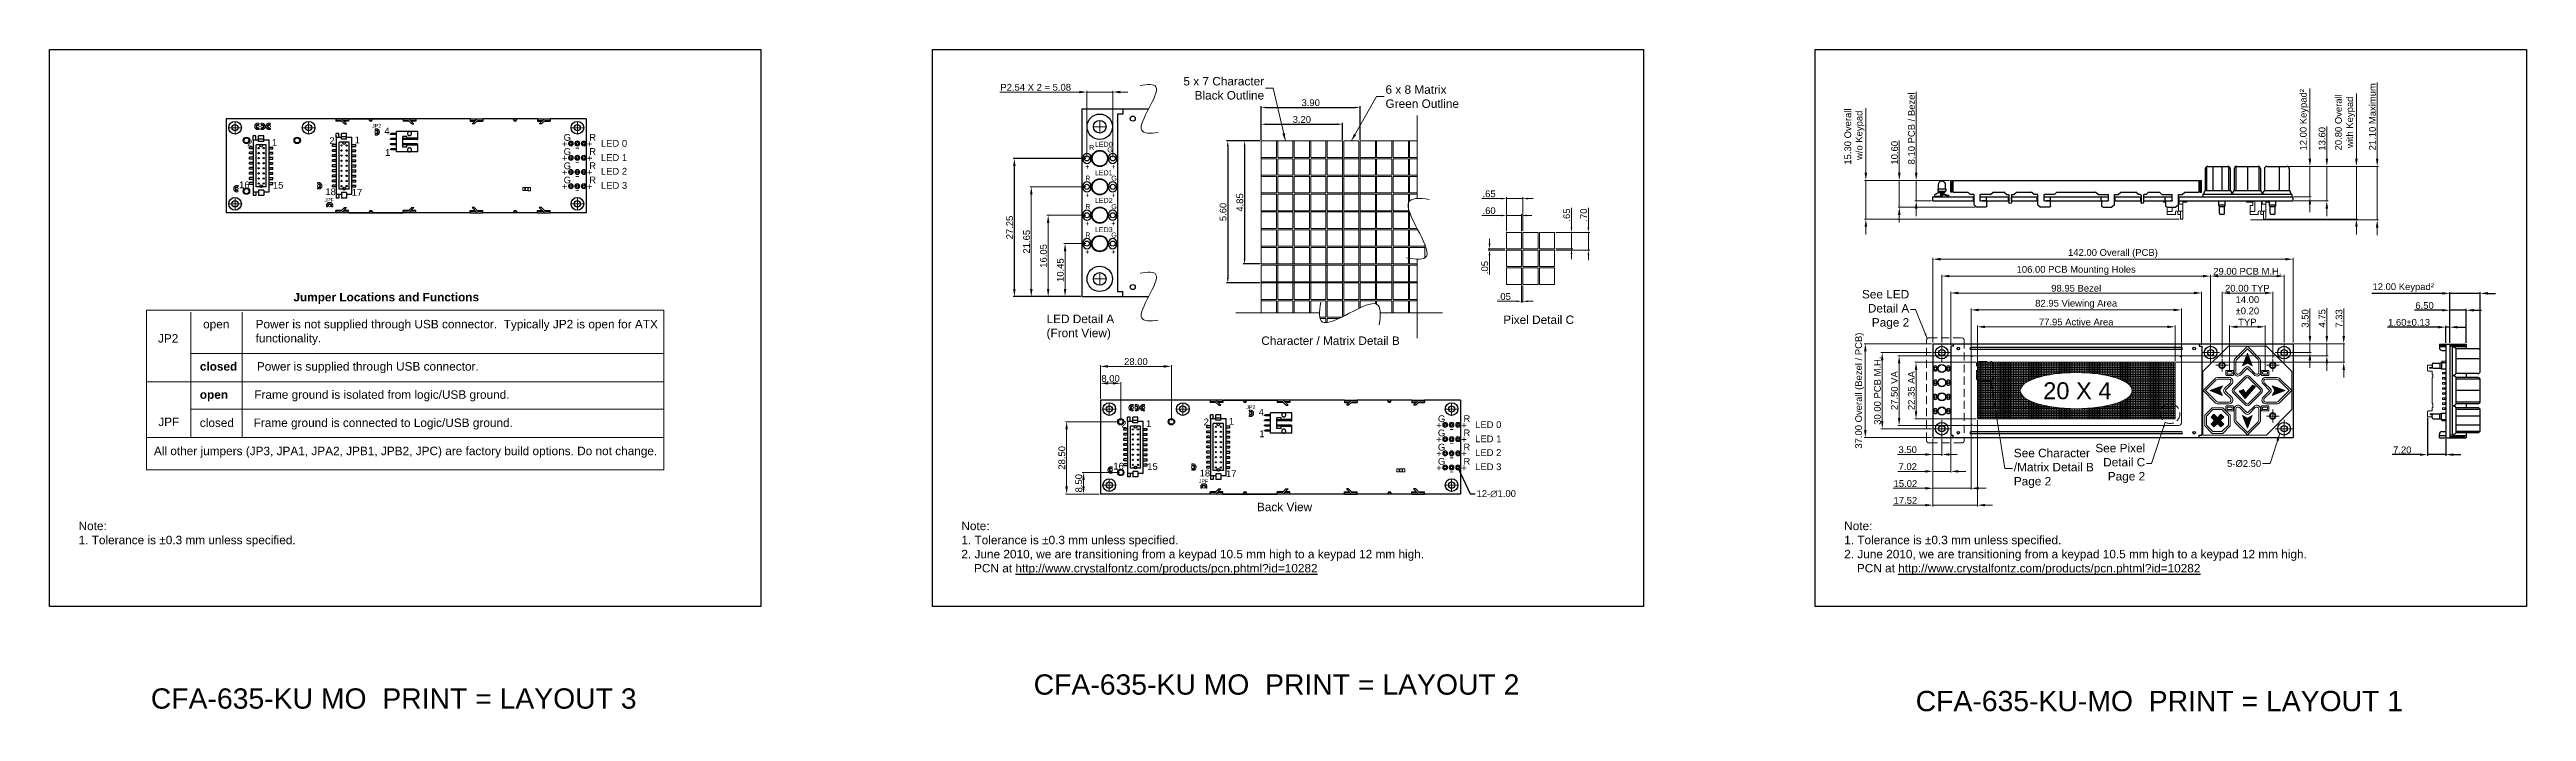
# Model space of a CAD drawing. Extents: x -299 to 677, y 13 to 274.
import ezdxf
from ezdxf.enums import TextEntityAlignment as Align

# ---------------------------------------------------------------- set-up
doc = ezdxf.new("R2010")
doc.units = 0
for name, pattern in [('CENTER2', [28.575, 19.05, -3.175, 3.175, -3.175]), ('DASHED', [0.75, 0.5, -0.25]), ('HIDDEN2', [4.7625, 3.175, -1.5875])]:
    doc.linetypes.add(name, pattern=pattern)
doc.layers.get('0').update_dxf_attribs({"linetype": 'CONTINUOUS'})
doc.layers.get('DEFPOINTS').update_dxf_attribs({"color": 252, "linetype": 'CONTINUOUS'})
for name, color, linetype, lineweight in [('-Dim_mm', 5, 'CONTINUOUS', 13), ('-Text', 7, 'CONTINUOUS', 9), ('AA Detail', 6, 'CONTINUOUS', 20), ('ACTIVE_AREA', 6, 'CONTINUOUS', 0), ('CENTER', 1, 'CENTER2', 9), ('Character', 7, 'CONTINUOUS', 20), ('Detail Circle', 132, 'HIDDEN2', 20), ('Thin', 7, 'CONTINUOUS', 0), ('VIEW_AREA', 44, 'CONTINUOUS', 20)]:
    doc.layers.add(name, color=color, linetype=linetype, lineweight=lineweight)
for name, color, linetype in [('BZL', 7, 'CONTINUOUS'), ('KEYPAD', 253, 'CONTINUOUS'), ('LED', 7, 'CONTINUOUS'), ('OBJ', 7, 'CONTINUOUS'), ('PCB', 94, 'CONTINUOUS'), ('TEXT', 5, 'CONTINUOUS')]:
    doc.layers.add(name, color=color, linetype=linetype)
doc.layers.add('VIEWPORT', color=8, linetype='CONTINUOUS', plot=False)
doc.styles.get("Standard").update_dxf_attribs({"font": 'ARIAL.TTF'})
doc.styles.add('STYLE1', font='ARIAL.TTF')
doc.dimstyles.new('10x LO_mm', dxfattribs={"dimtxt": 2.6666, "dimasz": 2, "dimexe": 0.5, "dimexo": 0.5, "dimgap": 0.5, "dimtad": 1, "dimlfac": 0.1, "dimzin": 4, "dimdsep": 46, "dimtxsty": 'STYLE1', "dimcen": -2.5, "dimclrd": 256, "dimclre": 256, "dimclrt": 256, "dimadec": 0, "dimazin": 0, "dimtp": 0.5, "dimtm": 0.5, "dimtfac": 1, "dimtmove": 0, "dimatfit": 1, "dimfxl": 1, "dimtolj": 1, "dimtzin": 0, "dimlwd": -1, "dimlwe": -1, "dimarcsym": 0})
doc.dimstyles.new('10x_mm', dxfattribs={"dimtxt": 2, "dimasz": 2, "dimexe": 0.5, "dimexo": 0.5, "dimgap": 0.5, "dimtad": 1, "dimlfac": 0.1, "dimzin": 4, "dimdsep": 46, "dimtxsty": 'STYLE1', "dimcen": 2.5, "dimclrd": 256, "dimclre": 256, "dimclrt": 256, "dimadec": 0, "dimazin": 0, "dimtp": 0.5, "dimtm": 0.5, "dimtfac": 1, "dimtmove": 0, "dimatfit": 1, "dimfxl": 1, "dimtolj": 1, "dimtzin": 0, "dimlwd": -1, "dimlwe": -1, "dimarcsym": 0})
doc.dimstyles.new('2XLO_mm', dxfattribs={"dimtxt": 2.6666, "dimasz": 3, "dimexe": 0.5, "dimexo": 0.5, "dimgap": 0.5, "dimtad": 1, "dimlfac": 0.5, "dimzin": 4, "dimdsep": 46, "dimtxsty": 'STYLE1', "dimcen": -2.5, "dimclrd": 256, "dimclre": 256, "dimclrt": 256, "dimadec": 0, "dimazin": 0, "dimtp": 0.5, "dimtm": 0.5, "dimtfac": 1, "dimtmove": 0, "dimatfit": 1, "dimfxl": 1, "dimtolj": 1, "dimtzin": 0, "dimlwd": -1, "dimlwe": -1, "dimarcsym": 0})
doc.dimstyles.new('Cfontz_mm', dxfattribs={"dimtxt": 2, "dimasz": 2, "dimexe": 0.5, "dimexo": 0.5, "dimgap": 0.5, "dimtad": 1, "dimzin": 4, "dimdsep": 46, "dimtxsty": 'STYLE1', "dimcen": 2.5, "dimclrd": 256, "dimclre": 256, "dimclrt": 256, "dimadec": 0, "dimazin": 0, "dimtp": 0.5, "dimtm": 0.5, "dimtfac": 1, "dimtmove": 0, "dimatfit": 1, "dimfxl": 1, "dimtolj": 1, "dimtzin": 0, "dimlwd": -1, "dimlwe": -1, "dimarcsym": 0})
doc.dimstyles.new('LO_mm', dxfattribs={"dimtxt": 2.6666, "dimasz": 3, "dimexe": 0.5, "dimexo": 0.5, "dimgap": 0.5, "dimtad": 1, "dimzin": 4, "dimdsep": 46, "dimtxsty": 'STYLE1', "dimcen": -2.5, "dimclrd": 256, "dimclre": 256, "dimclrt": 256, "dimadec": 0, "dimazin": 0, "dimtp": 0.5, "dimtm": 0.5, "dimtfac": 1, "dimtmove": 0, "dimatfit": 1, "dimfxl": 1, "dimtolj": 1, "dimtzin": 0, "dimlwd": -1, "dimlwe": -1, "dimarcsym": 0})

msp = doc.modelspace()

# ---------------------------------------------------------------- texts
at = {"layer": '-Dim_mm', "insert": (572.697, 111.067), "char_height": 2.6666, "attachment_point": 6, "style": 'STYLE1'}
msp.add_mtext('\\A1;5-%%C2.50', dxfattribs=at)
at = {"layer": '-Dim_mm', "insert": (263.279, 99.187), "char_height": 2.6666, "attachment_point": 4}
msp.add_mtext('\\A1;12-∅1.00', dxfattribs=at)
at = {"layer": '-Text', "color": 5, "style": 'STYLE1'}
for s, p in [('JP2', (-172.302, 243.531)), ('JPF', (-191.055, 214.31)), ('JP2', (172.473, 132.604)), ('JPF', (153.72, 103.384))]:
    msp.add_text(s, height=1.5, dxfattribs=at).set_placement(p)
at = {"layer": '-Text', "linetype": 'Continuous'}
for s, height, p in [('2', 2.667, (-221.552, 236.183)), ('1', 2.667, (-211.824, 236.424)), ('2', 2.667, (-189.121, 237.105)), ('1', 2.667, (-179.177, 237.346)), ('G', 2.667, (-96.743, 238.366)), ('G', 2.667, (-96.743, 232.766)), ('R', 2.667, (-86.67, 238.408)), ('R', 2.667, (-86.67, 232.808)), ('LED 0', 2.6666, (-82.06, 236.034)), ('G', 2.667, (-96.743, 227.166)), ('R', 2.667, (-86.67, 227.208)), ('LED 1', 2.6666, (-82.06, 230.434)), ('LED 2', 2.6666, (-82.06, 225.034)), ('16', 2.6666, (-224.739, 219.67)), ('15', 2.6666, (-211.396, 219.51)), ('18', 2.6666, (-190.707, 216.933)), ('17', 2.6666, (-180.32, 216.705)), ('G', 2.667, (-96.743, 221.566)), ('R', 2.667, (-86.67, 221.608)), ('LED 3', 2.6666, (-82.06, 219.434)), ('2', 2.667, (123.223, 125.256)), ('1', 2.667, (132.95, 125.497)), ('2', 2.667, (155.654, 126.178)), ('1', 2.667, (165.598, 126.419)), ('G', 2.667, (248.031, 127.439)), ('R', 2.667, (258.104, 127.482)), ('LED 0', 2.6666, (262.714, 125.107)), ('G', 2.667, (248.031, 121.839)), ('G', 2.667, (248.031, 116.239)), ('R', 2.667, (258.104, 121.882)), ('R', 2.667, (258.104, 116.282)), ('LED 1', 2.6666, (262.714, 119.507)), ('16', 2.6666, (120.035, 108.744)), ('15', 2.6666, (133.378, 108.583)), ('18', 2.6666, (154.067, 106.006)), ('17', 2.6666, (164.454, 105.778)), ('G', 2.667, (248.031, 110.639)), ('R', 2.667, (258.104, 110.682)), ('LED 2', 2.6666, (262.714, 114.107)), ('LED 3', 2.6666, (262.714, 108.507))]:
    msp.add_text(s, height=height, dxfattribs=at).set_placement(p)
for p in [(-95.236, 238.394), (-85.376, 238.405), (-95.236, 232.794), (-95.236, 227.194), (-85.376, 232.805), (-85.376, 227.205), (-95.236, 221.594), (-85.376, 221.605), (249.539, 127.467), (259.398, 127.478), (249.539, 121.867), (259.398, 121.878), (249.539, 116.267), (249.539, 110.667), (259.398, 116.278), (259.398, 110.678)]:
    msp.add_text('+', height=2.667, rotation=180, dxfattribs=at).set_placement(p)
at = {"layer": '-Text', "linetype": 'Continuous', "width": 1.350465}
for p, p2 in [((-90.496, 236.503), (-92.172, 236.503)), ((-90.496, 230.903), (-92.172, 230.903)), ((-90.496, 225.303), (-92.172, 225.303)), ((-90.496, 219.703), (-92.172, 219.703)), ((254.278, 125.576), (252.603, 125.576)), ((254.278, 119.976), (252.603, 119.976)), ((254.278, 114.376), (252.603, 114.376)), ((254.278, 108.776), (252.603, 108.776))]:
    msp.add_text('-', height=2.667, rotation=180, dxfattribs=at).set_placement(p, p2, align=Align.FIT)
at = {"layer": '-Text'}
for s, p in [('R', (110.5, 234.712)), ('LED0', (112.781, 235.983)), ('G', (117.639, 233.807)), ('+', (108.969, 227.164)), ('LED1', (112.781, 224.751)), ('+', (119.209, 227.142)), ('+', (108.969, 215.964)), ('R', (108.969, 222.628)), ('LED2', (112.781, 213.85)), ('+', (119.209, 215.942)), ('G', (119.209, 222.607)), ('+', (108.969, 204.764)), ('R', (108.969, 211.428)), ('+', (119.209, 204.742)), ('G', (119.209, 211.407)), ('R', (108.969, 200.228)), ('LED3', (112.781, 202.351)), ('G', (119.209, 200.207)), ('+', (108.969, 193.564)), ('+', (119.209, 193.542))]:
    msp.add_text(s, height=2, dxfattribs=at).set_placement(p)
at = {"layer": '-Text', "style": 'STYLE1'}
for s, height, p in [('Pixel Detail C', 3.3333, (273.795, 166.141)), ('Character / Matrix Detail B', 3.3333, (178.387, 157.881)), ('20 X 4', 6.6666, (486.744, 136.475)), ('Back View', 3.3333, (176.673, 92.317))]:
    msp.add_text(s, height=height, dxfattribs=at).set_placement(p)
at = {"layer": '-Text', "char_height": 3.3333, "style": 'STYLE1'}
for s, insert, attachment_point in [('5 x 7 Character\\PBlack Outline', (179.5, 259.065), 6), ('6 x 8 Matrix\\P{\\C3;Green Outline}', (227.363, 255.773), 4), ('See LED\\PDetail A\\PPage 2', (433.899, 171.824), 6), ('See Pixel\\PDetail C\\PPage 2', (526.956, 111.151), 6), ('See Character \\P/Matrix Detail B\\PPage 2', (475.144, 109.199), 4)]:
    msp.add_mtext(s, dxfattribs=dict(at, insert=insert, attachment_point=attachment_point))
at = {"layer": '-Text', "char_height": 2.667, "attachment_point": 4}
for s, insert in [('4', (-167.447, 242.236)), ('1', (-167.167, 233.762)), ('4', (177.327, 131.309)), ('1', (177.607, 122.835))]:
    msp.add_mtext(s, dxfattribs=dict(at, insert=insert))
at = {"layer": '-Text', "char_height": 3.3333, "attachment_point": 1, "style": 'STYLE1'}
for s, insert, width in [('{\\fArial|b1|i0|c0|p34;Jumper Locations and Functions}', (-203.313, 178.404), 99.99111), ('                 open        Power is not supplied through USB connector.  Typically JP2 is open for ATX\\P                                 functionality. \\P\\P               {\\fArial|b1|i0|c0|p34; closed }     Power is supplied through USB connector.\\P\\P                {\\fArial|b1|i0|c0|p34;open}        Frame ground is isolated from logic/USB ground.\\P\\P                closed{\\fArial|b1|i0|c0|p34; }     Frame ground is connected to Logic/USB ground.\\P\\P  All other jumpers (JP3, JPA1, JPA2, JPB1, JPB2, JPC) are factory build options. Do not change.', (-260.922, 167.752), 336.59193), ('LED Detail A\\P(Front View)', (93.692, 169.815), 46.18438)]:
    msp.add_mtext(s, dxfattribs=dict(at, insert=insert, width=width))
at = {"layer": '-Text', "color": 5, "char_height": 3.3333, "width": 6.02711, "attachment_point": 1, "style": 'STYLE1'}
for s, insert in [('JP2', (-256.735, 162.127)), ('JPF', (-256.606, 129.219))]:
    msp.add_mtext(s, dxfattribs=dict(at, insert=insert))
at = {"char_height": 3.3333, "width": 186.6987, "attachment_point": 1}
for s, insert in [('\\pi-7.5,l7.5,t7.5;{\\C7;Note:\\P1. Tolerance is %%P0.3 mm unless specified.\\P\\pi-5,l5; }', (-288.048, 88.184)), ('\\pi-7.5,l7.5,t7.5;{\\C7;Note:\\P1. Tolerance is %%P0.3 mm unless specified.\\P\\pi-5,l5;2. June 2010, we are transitioning from a keypad 10.5 mm high to a keypad 12 mm high. PCN at \\L\\C5;http://www.crystalfontz.com/products/pcn.phtml?id=10282\\l\\C7;\\P }', (60.104, 88.184)), ('\\pi-7.5,l7.5,t7.5;{\\C7;Note:\\P1. Tolerance is %%P0.3 mm unless specified.\\P\\pi-5,l5;2. June 2010, we are transitioning from a keypad 10.5 mm high to a keypad 12 mm high. PCN at \\L\\C5;http://www.crystalfontz.com/products/pcn.phtml?id=10282\\l\\C7;\\P }', (408.256, 88.184))]:
    msp.add_mtext(s, dxfattribs=dict(at, insert=insert))
at = {"layer": 'DEFPOINTS', "char_height": 8, "width": 200.32533, "attachment_point": 2}
for s, insert in [('CFA-635-KU MO  PRINT = LAYOUT 3', (-163.765, 22.453)), ('CFA-635-KU MO  PRINT = LAYOUT 2', (184.387, 27.98)), ('CFA-635-KU-MO  PRINT = LAYOUT 1', (532.538, 21.467))]:
    msp.add_mtext(s, dxfattribs=dict(at, insert=insert))

# ---------------------------------------------------------------- blocks, each defined once
blk = doc.blocks.new('*D63')
at = {"layer": 'DEFPOINTS', "color": 0}
for p in [(645.49, 158.22), (647.09, 164.88), (647.09, 158.22)]:
    blk.add_point(p, dxfattribs=at)
at = {"layer": 'TEXT'}
for p, q in [((642.49, 164.88), (622.52, 164.88)), ((645.49, 158.72), (645.49, 165.38)), ((647.09, 164.88), (645.49, 164.88)), ((647.09, 158.72), (647.09, 165.38)), ((650.09, 164.88), (653.09, 164.88))]:
    blk.add_line(p, q, dxfattribs=at)
for points in [[(642.49, 165.38), (642.49, 164.38), (645.49, 164.88)], [(650.09, 165.38), (650.09, 164.38), (647.09, 164.88)]]:
    blk.add_solid(points, dxfattribs=at)
at = {"layer": 'TEXT', "insert": (631.01, 166.75), "char_height": 2.6666, "attachment_point": 5, "style": 'STYLE1'}
blk.add_mtext('\\A1;1.60%%p0.13', dxfattribs=at)
blk = doc.blocks.new('*D64')
at = {"layer": 'DEFPOINTS', "color": 0}
for p in [(653.59, 171.55), (647.09, 158.22), (653.59, 158.22)]:
    blk.add_point(p, dxfattribs=at)
at = {"layer": 'TEXT'}
for p, q in [((644.09, 171.55), (633.16, 171.55)), ((647.09, 158.72), (647.09, 172.05)), ((653.59, 171.55), (647.09, 171.55)), ((653.59, 158.72), (653.59, 172.05)), ((656.59, 171.55), (659.59, 171.55))]:
    blk.add_line(p, q, dxfattribs=at)
for points in [[(644.09, 172.05), (644.09, 171.05), (647.09, 171.55)], [(656.59, 172.05), (656.59, 171.05), (653.59, 171.55)]]:
    blk.add_solid(points, dxfattribs=at)
at = {"layer": 'TEXT', "insert": (637.13, 173.41), "char_height": 2.667, "attachment_point": 5, "style": 'STYLE1'}
blk.add_mtext('\\A1;6.50 ', dxfattribs=at)
blk = doc.blocks.new('va')
at = {"layer": 'VIEW_AREA'}
for p, q in [((452.83, 175.9), (452.83, 150.4)), ((453.83, 176.9), (534.78, 176.9)), ((535.78, 175.9), (535.78, 150.4)), ((453.83, 149.4), (534.78, 149.4))]:
    blk.add_line(p, q, dxfattribs=at)
for centre, start, end in [((453.83, 175.9), 90, 180), ((534.78, 175.9), 0, 90), ((453.83, 150.4), 180, 270), ((534.78, 150.4), 270, 0)]:
    blk.add_arc(centre, 1, start, end, dxfattribs=at)
blk = doc.blocks.new('bezel')
at = {"layer": 'BZL'}
for p, q in [((444.83, 180.65), (444.83, 145.65)), ((445.83, 180.65), (444.83, 180.65)), ((445.83, 181.65), (542.78, 181.65)), ((445.83, 181.65), (445.83, 180.65)), ((535.8, 180.15), (452.8, 180.15)), ((535.8, 179.35), (452.8, 179.35)), ((542.78, 181.65), (542.78, 180.65)), ((542.78, 180.65), (543.78, 180.65)), ((543.78, 180.65), (543.78, 145.65)), ((535.8, 146.95), (452.8, 146.95)), ((444.83, 145.65), (445.83, 145.65)), ((445.83, 144.65), (445.83, 145.65)), ((445.83, 144.65), (542.78, 144.65)), ((535.8, 146.15), (452.8, 146.15)), ((542.78, 144.65), (542.78, 145.65)), ((542.78, 145.65), (543.78, 145.65))]:
    blk.add_line(p, q, dxfattribs=at)
for centre in [(447.8, 179.75), (540.8, 179.75), (447.8, 146.55), (540.8, 146.55)]:
    blk.add_circle(centre, 0.5, dxfattribs=at)
for centre, start, end in [((452.8, 179.75), 90, 270), ((535.8, 179.75), 270, 90), ((452.8, 146.55), 90, 270), ((535.8, 146.55), 270, 90)]:
    blk.add_arc(centre, 0.4, start, end, dxfattribs=at)
at = {"layer": 'BZL', "linetype": 'ByBlock'}
blk.add_point((444.83, 179.29), dxfattribs=at)
blk = doc.blocks.new('*D90')
at = {"layer": '-Dim_mm'}
for p, q in [((552.75, 158.85), (552.75, 185.52)), ((578.75, 185.02), (555.75, 185.02)), ((581.75, 158.85), (581.75, 185.52))]:
    blk.add_line(p, q, dxfattribs=at)
for points in [[(555.75, 185.52), (555.75, 184.52), (552.75, 185.02)], [(578.75, 185.52), (578.75, 184.52), (581.75, 185.02)]]:
    blk.add_solid(points, dxfattribs=at)
at = {"layer": 'DEFPOINTS', "color": 0}
for p in [(552.75, 185.02), (552.75, 158.35), (581.75, 158.35)]:
    blk.add_point(p, dxfattribs=at)
at = {"layer": '-Dim_mm', "insert": (567.25, 186.9), "char_height": 2.6666, "attachment_point": 5, "style": 'STYLE1'}
blk.add_mtext('\\A1;29.00 PCB M.H.', dxfattribs=at)
blk = doc.blocks.new('*D91')
at = {"layer": '-Dim_mm'}
for p, q in [((557.25, 152.85), (557.25, 178.85)), ((574.25, 178.35), (560.25, 178.35)), ((577.25, 152.85), (577.25, 178.85))]:
    blk.add_line(p, q, dxfattribs=at)
for points in [[(560.25, 178.85), (560.25, 177.85), (557.25, 178.35)], [(574.25, 178.85), (574.25, 177.85), (577.25, 178.35)]]:
    blk.add_solid(points, dxfattribs=at)
at = {"layer": 'DEFPOINTS', "color": 0}
for p in [(557.25, 178.35), (557.25, 152.35), (577.25, 152.35)]:
    blk.add_point(p, dxfattribs=at)
at = {"layer": '-Dim_mm', "insert": (567.25, 180.21), "char_height": 2.6666, "attachment_point": 5, "style": 'STYLE1'}
blk.add_mtext('\\A1;20.00 TYP', dxfattribs=at)
blk = doc.blocks.new('*D92')
at = {"layer": '-Dim_mm'}
for p, q in [((591.92, 161.35), (591.92, 172.27)), ((585.75, 158.35), (592.42, 158.35)), ((591.92, 154.85), (591.92, 158.35)), ((585.75, 154.85), (592.42, 154.85)), ((591.92, 151.85), (591.92, 148.85))]:
    blk.add_line(p, q, dxfattribs=at)
for points in [[(591.42, 161.35), (592.42, 161.35), (591.92, 158.35)], [(591.42, 151.85), (592.42, 151.85), (591.92, 154.85)]]:
    blk.add_solid(points, dxfattribs=at)
at = {"layer": 'DEFPOINTS', "color": 0}
for p in [(585.25, 158.35), (591.92, 158.35), (585.25, 154.85)]:
    blk.add_point(p, dxfattribs=at)
at = {"layer": '-Dim_mm', "insert": (590.06, 168.31), "char_height": 2.667, "attachment_point": 5, "rotation": 90, "style": 'STYLE1'}
blk.add_mtext('\\A1;3.50', dxfattribs=at)
blk = doc.blocks.new('*D93')
at = {"layer": '-Dim_mm'}
for p, q in [((598.59, 161.35), (598.59, 172.41)), ((585.75, 158.35), (599.09, 158.35)), ((598.59, 153.6), (598.59, 158.35)), ((540.73, 153.6), (599.09, 153.6)), ((598.59, 150.6), (598.59, 147.6))]:
    blk.add_line(p, q, dxfattribs=at)
for points in [[(598.09, 161.35), (599.09, 161.35), (598.59, 158.35)], [(598.09, 150.6), (599.09, 150.6), (598.59, 153.6)]]:
    blk.add_solid(points, dxfattribs=at)
at = {"layer": 'DEFPOINTS', "color": 0}
for p in [(585.25, 158.35), (598.59, 158.35), (540.23, 153.6)]:
    blk.add_point(p, dxfattribs=at)
at = {"layer": '-Dim_mm', "insert": (596.73, 168.38), "char_height": 2.667, "attachment_point": 5, "rotation": 90, "style": 'STYLE1'}
blk.add_mtext('\\A1;4.75', dxfattribs=at)
blk = doc.blocks.new('*D94')
at = {"layer": '-Dim_mm'}
for p, q in [((605.25, 161.35), (605.25, 172.26)), ((585.75, 158.35), (605.75, 158.35)), ((605.25, 151.03), (605.25, 158.35)), ((539.23, 151.03), (605.75, 151.03)), ((605.25, 148.03), (605.25, 145.03))]:
    blk.add_line(p, q, dxfattribs=at)
for points in [[(604.75, 161.35), (605.75, 161.35), (605.25, 158.35)], [(604.75, 148.03), (605.75, 148.03), (605.25, 151.03)]]:
    blk.add_solid(points, dxfattribs=at)
at = {"layer": 'DEFPOINTS', "color": 0}
for p in [(585.25, 158.35), (605.25, 158.35), (538.73, 151.03)]:
    blk.add_point(p, dxfattribs=at)
at = {"layer": '-Dim_mm', "insert": (603.39, 168.3), "char_height": 2.667, "attachment_point": 5, "rotation": 90, "style": 'STYLE1'}
blk.add_mtext('\\A1;7.33', dxfattribs=at)
blk = doc.blocks.new('*D95')
at = {"layer": '-Dim_mm'}
for p, q in [((443.25, 120.85), (443.25, 114.18)), ((446.75, 120.85), (446.75, 114.18)), ((440.25, 114.68), (429.34, 114.68)), ((446.75, 114.68), (443.25, 114.68)), ((449.75, 114.68), (452.75, 114.68))]:
    blk.add_line(p, q, dxfattribs=at)
for points in [[(440.25, 115.18), (440.25, 114.18), (443.25, 114.68)], [(449.75, 115.18), (449.75, 114.18), (446.75, 114.68)]]:
    blk.add_solid(points, dxfattribs=at)
at = {"layer": 'DEFPOINTS', "color": 0}
for p in [(443.25, 121.35), (446.75, 121.35), (443.25, 114.68)]:
    blk.add_point(p, dxfattribs=at)
at = {"layer": '-Dim_mm', "insert": (433.3, 116.55), "char_height": 2.667, "attachment_point": 5, "style": 'STYLE1'}
blk.add_mtext('\\A1;3.50', dxfattribs=at)
blk = doc.blocks.new('*D96')
at = {"layer": '-Dim_mm'}
for p, q in [((443.25, 120.85), (443.25, 107.52)), ((450.28, 121.85), (450.28, 107.52)), ((440.25, 108.02), (429.38, 108.02)), ((450.28, 108.02), (443.25, 108.02)), ((453.28, 108.02), (456.28, 108.02))]:
    blk.add_line(p, q, dxfattribs=at)
for points in [[(440.25, 108.52), (440.25, 107.52), (443.25, 108.02)], [(453.28, 108.52), (453.28, 107.52), (450.28, 108.02)]]:
    blk.add_solid(points, dxfattribs=at)
at = {"layer": 'DEFPOINTS', "color": 0}
for p in [(443.25, 121.35), (450.28, 122.35), (443.25, 108.02)]:
    blk.add_point(p, dxfattribs=at)
at = {"layer": '-Dim_mm', "insert": (433.32, 109.88), "char_height": 2.667, "attachment_point": 5, "style": 'STYLE1'}
blk.add_mtext('\\A1;7.02', dxfattribs=at)
blk = doc.blocks.new('*D97')
at = {"layer": '-Dim_mm'}
for p, q in [((443.25, 120.85), (443.25, 100.85)), ((458.28, 126.6), (458.28, 100.85)), ((440.25, 101.35), (427.53, 101.35)), ((458.28, 101.35), (443.25, 101.35)), ((461.28, 101.35), (464.28, 101.35))]:
    blk.add_line(p, q, dxfattribs=at)
for points in [[(440.25, 101.85), (440.25, 100.85), (443.25, 101.35)], [(461.28, 101.85), (461.28, 100.85), (458.28, 101.35)]]:
    blk.add_solid(points, dxfattribs=at)
at = {"layer": 'DEFPOINTS', "color": 0}
for p in [(458.28, 127.1), (443.25, 121.35), (443.25, 101.35)]:
    blk.add_point(p, dxfattribs=at)
at = {"layer": '-Dim_mm', "insert": (432.39, 103.21), "char_height": 2.667, "attachment_point": 5, "style": 'STYLE1'}
blk.add_mtext('\\A1;15.02', dxfattribs=at)
blk = doc.blocks.new('*D98')
at = {"layer": '-Dim_mm'}
for p, q in [((460.78, 128.18), (460.78, 94.19)), ((443.25, 120.85), (443.25, 94.19)), ((440.25, 94.69), (427.53, 94.69)), ((460.78, 94.69), (443.25, 94.69)), ((463.78, 94.69), (466.78, 94.69))]:
    blk.add_line(p, q, dxfattribs=at)
for points in [[(440.25, 95.19), (440.25, 94.19), (443.25, 94.69)], [(463.78, 95.19), (463.78, 94.19), (460.78, 94.69)]]:
    blk.add_solid(points, dxfattribs=at)
at = {"layer": 'DEFPOINTS', "color": 0}
for p in [(460.78, 128.68), (443.25, 121.35), (443.25, 94.69)]:
    blk.add_point(p, dxfattribs=at)
at = {"layer": '-Dim_mm', "insert": (432.39, 96.55), "char_height": 2.667, "attachment_point": 5, "style": 'STYLE1'}
blk.add_mtext('\\A1;17.52', dxfattribs=at)
blk = doc.blocks.new('*D99')
at = {"layer": '-Dim_mm'}
for p, q in [((273.04, 208.92), (265.38, 208.92)), ((275.04, 202.75), (275.04, 209.42)), ((281.04, 208.92), (275.04, 208.92)), ((281.04, 202.75), (281.04, 209.42)), ((283.04, 208.92), (285.04, 208.92))]:
    blk.add_line(p, q, dxfattribs=at)
for points in [[(273.04, 209.25), (273.04, 208.58), (275.04, 208.92)], [(283.04, 209.25), (283.04, 208.58), (281.04, 208.92)]]:
    blk.add_solid(points, dxfattribs=at)
at = {"layer": 'DEFPOINTS', "color": 0}
for p in [(275.04, 208.92), (275.04, 202.25), (281.04, 202.25)]:
    blk.add_point(p, dxfattribs=at)
at = {"layer": '-Dim_mm', "insert": (268.21, 210.78), "char_height": 2.667, "attachment_point": 5, "style": 'STYLE1'}
blk.add_mtext('\\A1;.60', dxfattribs=at)
blk = doc.blocks.new('*D100')
at = {"layer": '-Dim_mm'}
for p, q in [((273.04, 215.58), (265.35, 215.58)), ((275.04, 202.75), (275.04, 216.08)), ((281.54, 215.58), (275.04, 215.58)), ((281.54, 202.75), (281.54, 216.08)), ((283.54, 215.58), (285.54, 215.58))]:
    blk.add_line(p, q, dxfattribs=at)
for points in [[(273.04, 215.92), (273.04, 215.25), (275.04, 215.58)], [(283.54, 215.92), (283.54, 215.25), (281.54, 215.58)]]:
    blk.add_solid(points, dxfattribs=at)
at = {"layer": 'DEFPOINTS', "color": 0}
for p in [(275.04, 215.58), (275.04, 202.25), (281.54, 202.25)]:
    blk.add_point(p, dxfattribs=at)
at = {"layer": '-Dim_mm', "insert": (268.2, 217.44), "char_height": 2.667, "attachment_point": 5, "style": 'STYLE1'}
blk.add_mtext('\\A1;.65', dxfattribs=at)
blk = doc.blocks.new('*D101')
at = {"layer": '-Dim_mm'}
for p, q in [((300.71, 204.25), (300.71, 211.94)), ((294.54, 202.25), (301.21, 202.25)), ((294.54, 195.75), (301.21, 195.75)), ((300.71, 195.75), (300.71, 202.25)), ((300.71, 193.75), (300.71, 191.75))]:
    blk.add_line(p, q, dxfattribs=at)
for points in [[(300.38, 204.25), (301.04, 204.25), (300.71, 202.25)], [(300.38, 193.75), (301.04, 193.75), (300.71, 195.75)]]:
    blk.add_solid(points, dxfattribs=at)
at = {"layer": 'DEFPOINTS', "color": 0}
for p in [(294.04, 202.25), (294.04, 195.75), (300.71, 202.25)]:
    blk.add_point(p, dxfattribs=at)
at = {"layer": '-Dim_mm', "insert": (298.85, 209.09), "char_height": 2.667, "attachment_point": 5, "rotation": 90, "style": 'STYLE1'}
blk.add_mtext('\\A1;.65', dxfattribs=at)
blk = doc.blocks.new('*D102')
at = {"layer": '-Dim_mm'}
for p, q in [((307.38, 204.25), (307.38, 211.91)), ((294.54, 202.25), (307.88, 202.25)), ((307.38, 195.25), (307.38, 202.25)), ((294.54, 195.25), (307.88, 195.25)), ((307.38, 193.25), (307.38, 191.25))]:
    blk.add_line(p, q, dxfattribs=at)
for points in [[(307.04, 204.25), (307.71, 204.25), (307.38, 202.25)], [(307.04, 193.25), (307.71, 193.25), (307.38, 195.25)]]:
    blk.add_solid(points, dxfattribs=at)
at = {"layer": 'DEFPOINTS', "color": 0}
for p in [(294.04, 202.25), (307.38, 202.25), (294.04, 195.25)]:
    blk.add_point(p, dxfattribs=at)
at = {"layer": '-Dim_mm', "insert": (305.51, 209.08), "char_height": 2.667, "attachment_point": 5, "rotation": 90, "style": 'STYLE1'}
blk.add_mtext('\\A1;.70', dxfattribs=at)
blk = doc.blocks.new('*D103')
at = {"layer": '-Dim_mm'}
for p, q in [((281.04, 181.25), (281.04, 174.58)), ((281.54, 181.25), (281.54, 174.58)), ((279.04, 175.08), (271.35, 175.08)), ((281.54, 175.08), (281.04, 175.08)), ((283.54, 175.08), (285.54, 175.08))]:
    blk.add_line(p, q, dxfattribs=at)
for points in [[(279.04, 175.42), (279.04, 174.75), (281.04, 175.08)], [(283.54, 175.42), (283.54, 174.75), (281.54, 175.08)]]:
    blk.add_solid(points, dxfattribs=at)
at = {"layer": 'DEFPOINTS', "color": 0}
for p in [(281.04, 181.75), (281.54, 181.75), (281.04, 175.08)]:
    blk.add_point(p, dxfattribs=at)
at = {"layer": '-Dim_mm', "insert": (274.2, 176.94), "char_height": 2.667, "attachment_point": 5, "style": 'STYLE1'}
blk.add_mtext('\\A1;.05', dxfattribs=at)
blk = doc.blocks.new('*D104')
at = {"layer": '-Dim_mm'}
for p, q in [((274.54, 195.75), (267.88, 195.75)), ((268.38, 197.75), (268.38, 199.75)), ((268.38, 195.75), (268.38, 195.25)), ((274.54, 195.25), (267.88, 195.25)), ((268.38, 193.25), (268.38, 185.56))]:
    blk.add_line(p, q, dxfattribs=at)
for points in [[(268.04, 197.75), (268.71, 197.75), (268.38, 195.75)], [(268.04, 193.25), (268.71, 193.25), (268.38, 195.25)]]:
    blk.add_solid(points, dxfattribs=at)
at = {"layer": 'DEFPOINTS', "color": 0}
for p in [(275.04, 195.75), (268.38, 195.25), (275.04, 195.25)]:
    blk.add_point(p, dxfattribs=at)
at = {"layer": '-Dim_mm', "insert": (266.51, 188.4), "char_height": 2.667, "attachment_point": 5, "rotation": 90, "style": 'STYLE1'}
blk.add_mtext('\\A1;.05', dxfattribs=at)
blk = doc.blocks.new('*D65')
at = {"layer": '-Dim_mm'}
for p, q in [((460.28, 151.03), (436.09, 151.03)), ((436.59, 148.03), (436.59, 131.68)), ((460.28, 128.68), (436.09, 128.68))]:
    blk.add_line(p, q, dxfattribs=at)
for points in [[(436.09, 148.03), (437.09, 148.03), (436.59, 151.03)], [(436.09, 131.68), (437.09, 131.68), (436.59, 128.68)]]:
    blk.add_solid(points, dxfattribs=at)
at = {"layer": 'DEFPOINTS', "color": 0}
for p in [(460.78, 151.03), (436.59, 128.68), (460.78, 128.68)]:
    blk.add_point(p, dxfattribs=at)
at = {"layer": '-Dim_mm', "insert": (434.73, 139.85), "char_height": 2.6666, "attachment_point": 5, "rotation": 90, "style": 'STYLE1'}
blk.add_mtext('\\A1;22.35 AA', dxfattribs=at)
blk = doc.blocks.new('*D66')
at = {"layer": '-Dim_mm'}
for p, q in [((458.78, 153.6), (429.42, 153.6)), ((429.92, 150.6), (429.92, 129.1)), ((458.78, 126.1), (429.42, 126.1))]:
    blk.add_line(p, q, dxfattribs=at)
for points in [[(429.42, 150.6), (430.42, 150.6), (429.92, 153.6)], [(429.42, 129.1), (430.42, 129.1), (429.92, 126.1)]]:
    blk.add_solid(points, dxfattribs=at)
at = {"layer": 'DEFPOINTS', "color": 0}
for p in [(459.28, 153.6), (429.92, 126.1), (459.28, 126.1)]:
    blk.add_point(p, dxfattribs=at)
at = {"layer": '-Dim_mm', "insert": (428.06, 139.85), "char_height": 2.6666, "attachment_point": 5, "rotation": 90, "style": 'STYLE1'}
blk.add_mtext('\\A1;27.50 VA', dxfattribs=at)
blk = doc.blocks.new('*D67')
at = {"layer": '-Dim_mm'}
for p, q in [((442.75, 154.85), (422.75, 154.85)), ((423.25, 127.85), (423.25, 151.85)), ((442.75, 124.85), (422.75, 124.85))]:
    blk.add_line(p, q, dxfattribs=at)
for points in [[(422.75, 151.85), (423.75, 151.85), (423.25, 154.85)], [(422.75, 127.85), (423.75, 127.85), (423.25, 124.85)]]:
    blk.add_solid(points, dxfattribs=at)
at = {"layer": 'DEFPOINTS', "color": 0}
for p in [(423.25, 154.85), (443.25, 154.85), (443.25, 124.85)]:
    blk.add_point(p, dxfattribs=at)
at = {"layer": '-Dim_mm', "insert": (421.38, 139.85), "char_height": 2.6666, "attachment_point": 5, "rotation": 90, "style": 'STYLE1'}
blk.add_mtext('\\A1;30.00 PCB M.H.', dxfattribs=at)
blk = doc.blocks.new('*D68')
at = {"layer": '-Dim_mm'}
for p, q in [((442.75, 158.35), (416.09, 158.35)), ((416.59, 155.35), (416.59, 124.35)), ((442.75, 121.35), (416.09, 121.35))]:
    blk.add_line(p, q, dxfattribs=at)
for points in [[(416.09, 155.35), (417.09, 155.35), (416.59, 158.35)], [(416.09, 124.35), (417.09, 124.35), (416.59, 121.35)]]:
    blk.add_solid(points, dxfattribs=at)
at = {"layer": 'DEFPOINTS', "color": 0}
for p in [(443.25, 158.35), (416.59, 121.35), (443.25, 121.35)]:
    blk.add_point(p, dxfattribs=at)
at = {"layer": '-Dim_mm', "insert": (414.34, 139.85), "char_height": 2.6666, "attachment_point": 5, "rotation": 90, "style": 'STYLE1'}
blk.add_mtext('\\A1;37.00 Overall (Bezel / PCB)', dxfattribs=at)
blk = doc.blocks.new('*D69')
at = {"layer": '-Dim_mm'}
for p, q in [((460.78, 151.53), (460.78, 165.52)), ((535.73, 165.02), (463.78, 165.02)), ((538.73, 151.53), (538.73, 165.52))]:
    blk.add_line(p, q, dxfattribs=at)
for points in [[(463.78, 165.52), (463.78, 164.52), (460.78, 165.02)], [(535.73, 165.52), (535.73, 164.52), (538.73, 165.02)]]:
    blk.add_solid(points, dxfattribs=at)
at = {"layer": 'DEFPOINTS', "color": 0}
for p in [(460.78, 165.02), (460.78, 151.03), (538.73, 151.03)]:
    blk.add_point(p, dxfattribs=at)
at = {"layer": '-Dim_mm', "insert": (499.75, 166.88), "char_height": 2.6666, "attachment_point": 5, "style": 'STYLE1'}
blk.add_mtext('\\A1;77.95 Active Area', dxfattribs=at)
blk = doc.blocks.new('*D70')
at = {"layer": '-Dim_mm'}
for p, q in [((458.28, 153.1), (458.28, 172.18)), ((538.23, 171.68), (461.28, 171.68)), ((541.23, 153.1), (541.23, 172.18))]:
    blk.add_line(p, q, dxfattribs=at)
for points in [[(461.28, 172.18), (461.28, 171.18), (458.28, 171.68)], [(538.23, 172.18), (538.23, 171.18), (541.23, 171.68)]]:
    blk.add_solid(points, dxfattribs=at)
at = {"layer": 'DEFPOINTS', "color": 0}
for p in [(458.28, 171.68), (458.28, 152.6), (541.23, 152.6)]:
    blk.add_point(p, dxfattribs=at)
at = {"layer": '-Dim_mm', "insert": (499.75, 173.92), "char_height": 2.6666, "attachment_point": 5, "style": 'STYLE1'}
blk.add_mtext('\\A1;82.95 Viewing Area', dxfattribs=at)
blk = doc.blocks.new('*D71')
at = {"layer": '-Dim_mm'}
for p, q in [((450.28, 157.85), (450.28, 178.85)), ((453.28, 178.35), (546.23, 178.35)), ((549.23, 157.85), (549.23, 178.85))]:
    blk.add_line(p, q, dxfattribs=at)
for points in [[(453.28, 178.85), (453.28, 177.85), (450.28, 178.35)], [(546.23, 178.85), (546.23, 177.85), (549.23, 178.35)]]:
    blk.add_solid(points, dxfattribs=at)
at = {"layer": 'DEFPOINTS', "color": 0}
for p in [(549.23, 178.35), (450.28, 157.35), (549.23, 157.35)]:
    blk.add_point(p, dxfattribs=at)
at = {"layer": '-Dim_mm', "insert": (499.75, 180.21), "char_height": 2.6666, "attachment_point": 5, "style": 'STYLE1'}
blk.add_mtext('\\A1;98.95 Bezel', dxfattribs=at)
blk = doc.blocks.new('*D72')
at = {"layer": '-Dim_mm'}
for p, q in [((446.75, 158.85), (446.75, 185.52)), ((449.75, 185.02), (549.75, 185.02)), ((552.75, 158.85), (552.75, 185.52))]:
    blk.add_line(p, q, dxfattribs=at)
for points in [[(449.75, 185.52), (449.75, 184.52), (446.75, 185.02)], [(549.75, 185.52), (549.75, 184.52), (552.75, 185.02)]]:
    blk.add_solid(points, dxfattribs=at)
at = {"layer": 'DEFPOINTS', "color": 0}
for p in [(552.75, 185.02), (446.75, 158.35), (552.75, 158.35)]:
    blk.add_point(p, dxfattribs=at)
at = {"layer": '-Dim_mm', "insert": (499.75, 187.27), "char_height": 2.6666, "attachment_point": 5, "style": 'STYLE1'}
blk.add_mtext('\\A1;106.00 PCB Mounting Holes', dxfattribs=at)
blk = doc.blocks.new('*D73')
at = {"layer": '-Dim_mm'}
for p, q in [((443.25, 158.85), (443.25, 192.18)), ((446.25, 191.68), (582.25, 191.68)), ((585.25, 158.85), (585.25, 192.18))]:
    blk.add_line(p, q, dxfattribs=at)
for points in [[(446.25, 192.18), (446.25, 191.18), (443.25, 191.68)], [(582.25, 192.18), (582.25, 191.18), (585.25, 191.68)]]:
    blk.add_solid(points, dxfattribs=at)
at = {"layer": 'DEFPOINTS', "color": 0}
for p in [(585.25, 191.68), (443.25, 158.35), (585.25, 158.35)]:
    blk.add_point(p, dxfattribs=at)
at = {"layer": '-Dim_mm', "insert": (514.25, 193.93), "char_height": 2.6666, "attachment_point": 5, "style": 'STYLE1'}
blk.add_mtext('\\A1;142.00 Overall (PCB)', dxfattribs=at)
blk = doc.blocks.new('*D74')
at = {"layer": '-Dim_mm'}
for p, q in [((109.12, 197.82), (100.5, 197.82)), ((101, 179.92), (101, 194.82)), ((107.17, 176.92), (100.5, 176.92))]:
    blk.add_line(p, q, dxfattribs=at)
for points in [[(100.5, 194.82), (101.5, 194.82), (101, 197.82)], [(100.5, 179.92), (101.5, 179.92), (101, 176.92)]]:
    blk.add_solid(points, dxfattribs=at)
at = {"layer": 'DEFPOINTS', "color": 0}
for p in [(101, 197.82), (109.62, 197.82), (107.67, 176.92)]:
    blk.add_point(p, dxfattribs=at)
at = {"layer": '-Dim_mm', "insert": (99.14, 187.37), "char_height": 2.667, "attachment_point": 5, "rotation": 90, "style": 'STYLE1'}
blk.add_mtext('\\A1;10.45', dxfattribs=at)
blk = doc.blocks.new('*D75')
at = {"layer": '-Dim_mm'}
for p, q in [((109.12, 209.02), (93.84, 209.02)), ((94.34, 179.92), (94.34, 206.02)), ((107.17, 176.92), (93.84, 176.92))]:
    blk.add_line(p, q, dxfattribs=at)
for points in [[(93.84, 206.02), (94.84, 206.02), (94.34, 209.02)], [(93.84, 179.92), (94.84, 179.92), (94.34, 176.92)]]:
    blk.add_solid(points, dxfattribs=at)
at = {"layer": 'DEFPOINTS', "color": 0}
for p in [(94.34, 209.02), (109.62, 209.02), (107.67, 176.92)]:
    blk.add_point(p, dxfattribs=at)
at = {"layer": '-Dim_mm', "insert": (92.48, 192.97), "char_height": 2.667, "attachment_point": 5, "rotation": 90, "style": 'STYLE1'}
blk.add_mtext('\\A1;16.05', dxfattribs=at)
blk = doc.blocks.new('*D76')
at = {"layer": '-Dim_mm'}
for p, q in [((109.12, 220.22), (87.17, 220.22)), ((87.67, 179.92), (87.67, 217.22)), ((107.17, 176.92), (87.17, 176.92))]:
    blk.add_line(p, q, dxfattribs=at)
for points in [[(87.17, 217.22), (88.17, 217.22), (87.67, 220.22)], [(87.17, 179.92), (88.17, 179.92), (87.67, 176.92)]]:
    blk.add_solid(points, dxfattribs=at)
at = {"layer": 'DEFPOINTS', "color": 0}
for p in [(87.67, 220.22), (109.62, 220.22), (107.67, 176.92)]:
    blk.add_point(p, dxfattribs=at)
at = {"layer": '-Dim_mm', "insert": (85.81, 198.57), "char_height": 2.667, "attachment_point": 5, "rotation": 90, "style": 'STYLE1'}
blk.add_mtext('\\A1;21.65', dxfattribs=at)
blk = doc.blocks.new('*D77')
at = {"layer": 'DEFPOINTS', "color": 0}
for p in [(81, 231.42), (109.62, 231.42), (107.67, 176.92)]:
    blk.add_point(p, dxfattribs=at)
at = {"layer": 'TEXT'}
for p, q in [((109.12, 231.42), (80.5, 231.42)), ((81, 179.92), (81, 228.42)), ((107.17, 176.92), (80.5, 176.92))]:
    blk.add_line(p, q, dxfattribs=at)
for points in [[(80.5, 228.42), (81.5, 228.42), (81, 231.42)], [(80.5, 179.92), (81.5, 179.92), (81, 176.92)]]:
    blk.add_solid(points, dxfattribs=at)
at = {"layer": 'TEXT', "insert": (79.14, 204.17), "char_height": 2.667, "attachment_point": 5, "rotation": 90, "style": 'STYLE1'}
blk.add_mtext('\\A1;27.25', dxfattribs=at)
blk = doc.blocks.new('*D78')
at = {"layer": '-Dim_mm'}
for p, q in [((106.62, 257.58), (75.21, 257.58)), ((109.62, 231.92), (109.62, 258.08)), ((119.78, 257.58), (109.62, 257.58)), ((119.78, 231.92), (119.78, 258.08)), ((122.78, 257.58), (125.78, 257.58))]:
    blk.add_line(p, q, dxfattribs=at)
for points in [[(106.62, 258.08), (106.62, 257.08), (109.62, 257.58)], [(122.78, 258.08), (122.78, 257.08), (119.78, 257.58)]]:
    blk.add_solid(points, dxfattribs=at)
at = {"layer": 'DEFPOINTS', "color": 0}
for p in [(109.62, 257.58), (109.62, 231.42), (119.78, 231.42)]:
    blk.add_point(p, dxfattribs=at)
at = {"layer": '-Dim_mm', "insert": (89.41, 259.45), "char_height": 2.6666, "attachment_point": 5, "style": 'STYLE1'}
blk.add_mtext('\\A1;P2.54 X 2 = 5.08', dxfattribs=at)
blk = doc.blocks.new('*D79')
at = {"layer": '-Dim_mm'}
for p, q in [((560.25, 147.85), (560.25, 165.52)), ((563.25, 165.02), (571.25, 165.02)), ((574.25, 147.85), (574.25, 165.52))]:
    blk.add_line(p, q, dxfattribs=at)
for points in [[(563.25, 165.52), (563.25, 164.52), (560.25, 165.02)], [(571.25, 165.52), (571.25, 164.52), (574.25, 165.02)]]:
    blk.add_solid(points, dxfattribs=at)
at = {"layer": 'DEFPOINTS', "color": 0}
for p in [(574.25, 165.02), (560.25, 147.35), (574.25, 147.35)]:
    blk.add_point(p, dxfattribs=at)
at = {"layer": '-Dim_mm', "insert": (567.25, 171.31), "char_height": 2.667, "attachment_point": 5, "style": 'STYLE1'}
blk.add_mtext('\\A1;14.00\\P%%P0.20\\PTYP', dxfattribs=at)
blk = doc.blocks.new('*D80')
at = {"layer": 'DEFPOINTS', "color": 0}
for p in [(638.29, 129.57), (645.49, 121.22), (638.29, 114.62)]:
    blk.add_point(p, dxfattribs=at)
at = {"layer": 'TEXT'}
for p, q in [((638.29, 129.07), (638.29, 114.12)), ((645.49, 120.72), (645.49, 114.12)), ((635.29, 114.62), (624.4, 114.62)), ((645.49, 114.62), (638.29, 114.62)), ((648.49, 114.62), (651.49, 114.62))]:
    blk.add_line(p, q, dxfattribs=at)
for points in [[(635.29, 115.12), (635.29, 114.12), (638.29, 114.62)], [(648.49, 115.12), (648.49, 114.12), (645.49, 114.62)]]:
    blk.add_solid(points, dxfattribs=at)
at = {"layer": 'TEXT', "insert": (628.34, 116.48), "char_height": 2.667, "attachment_point": 5, "style": 'STYLE1'}
blk.add_mtext('\\A1;7.20', dxfattribs=at)
blk = doc.blocks.new('*D81')
at = {"layer": 'DEFPOINTS', "color": 0}
for p in [(659.09, 178.21), (647.09, 158.22), (659.09, 155.38)]:
    blk.add_point(p, dxfattribs=at)
at = {"layer": 'TEXT'}
for p, q in [((644.09, 178.21), (616.33, 178.21)), ((647.09, 158.72), (647.09, 178.71)), ((659.09, 178.21), (647.09, 178.21)), ((659.09, 155.88), (659.09, 178.71)), ((662.09, 178.21), (665.09, 178.21))]:
    blk.add_line(p, q, dxfattribs=at)
for points in [[(644.09, 178.71), (644.09, 177.71), (647.09, 178.21)], [(662.09, 178.71), (662.09, 177.71), (659.09, 178.21)]]:
    blk.add_solid(points, dxfattribs=at)
at = {"layer": 'TEXT', "insert": (628.71, 180.44), "char_height": 2.6666, "attachment_point": 5, "style": 'STYLE1'}
blk.add_mtext('\\A1;12.00 Keypad²', dxfattribs=at)
blk = doc.blocks.new('A$C6F9C4B63')
at = {"layer": 'OBJ'}
for p, q in [((0, 5.4), (0, 8)), ((0, 8), (8.4, 8)), ((0, 5.4), (4.3, 5.4)), ((0.3, 5.2), (0, 5.1)), ((0, 4.9), (0, 5.1)), ((0.3, 4.8), (0, 4.9)), ((0.3, 3.2), (0, 3.1)), ((0, 2.9), (0, 3.1)), ((0.3, 2.8), (0, 2.9)), ((0, 0), (0, 2.6)), ((0, 2.6), (4.3, 2.6)), ((0, 0), (8.4, 0)), ((0.3, 5.2), (5.9, 5.2)), ((0.3, 4.8), (0.3, 5.2)), ((0.3, 4.8), (5.9, 4.8)), ((0.3, 2.8), (0.3, 3.2)), ((0.3, 3.2), (5.9, 3.2)), ((0.3, 2.8), (5.9, 2.8)), ((4.3, 6.1), (5.9, 6.1)), ((4.3, 5.4), (4.3, 6.1)), ((4.3, 1.9), (4.3, 2.6)), ((4.3, 1.9), (5.9, 1.9)), ((5.9, 1.9), (5.9, 6.1)), ((8.4, 0), (8.4, 8)), ((8.4, 7.2), (10.47, 7.2)), ((8.4, 6.8), (10.47, 6.8)), ((8.4, 5.2), (10.47, 5.2)), ((8.4, 4.8), (10.47, 4.8)), ((8.4, 3.2), (10.47, 3.2)), ((8.4, 2.8), (10.47, 2.8)), ((8.4, 1.2), (10.47, 1.2)), ((8.4, 0.8), (10.47, 0.8)), ((10.47, 6.8), (10.47, 7.2)), ((10.47, 7.2), (10.77, 7.1)), ((10.47, 6.8), (10.77, 6.9)), ((10.47, 4.8), (10.47, 5.2)), ((10.47, 5.2), (10.77, 5.1)), ((10.47, 4.8), (10.77, 4.9)), ((10.47, 2.8), (10.47, 3.2)), ((10.47, 3.2), (10.77, 3.1)), ((10.47, 2.8), (10.77, 2.9)), ((10.47, 1.2), (10.77, 1.1)), ((10.47, 0.8), (10.47, 1.2)), ((10.47, 0.8), (10.77, 0.9)), ((10.77, 6.9), (10.77, 7.1)), ((10.77, 4.9), (10.77, 5.1)), ((10.77, 2.9), (10.77, 3.1)), ((10.77, 0.9), (10.77, 1.1))]:
    blk.add_line(p, q, dxfattribs=at)
at = {"layer": 'OBJ', "linetype": 'DASHED', "ltscale": 10}
for centre in [(3.22, 7.2), (3.22, 0.8)]:
    blk.add_circle(centre, 0.8, dxfattribs=at)
blk = doc.blocks.new('A$C52C93853')
at = {"layer": 'BZL'}
for p, q in [((9.18, 9.6), (10.18, 10.6)), ((13.68, 10.6), (10.18, 10.6)), ((14.18, 10.1), (14.18, 8.6)), ((34.38, 9.6), (35.38, 10.6)), ((38.88, 10.6), (35.38, 10.6)), ((39.38, 10.1), (39.38, 8.6)), ((59.58, 10.1), (59.58, 8.6)), ((60.08, 10.6), (63.58, 10.6)), ((64.58, 9.6), (63.58, 10.6)), ((84.78, 10.1), (84.78, 8.6)), ((85.28, 10.6), (88.78, 10.6)), ((89.78, 9.6), (88.78, 10.6)), ((0, 4.6), (0, 0)), ((0.6, 4.6), (0, 4.6)), ((0, 0), (98.95, 0)), ((0.6, 4.6), (0.6, 0.6)), ((1, 0.6), (0.6, 0.6)), ((1, 4.6), (1, 0)), ((1, 4.6), (6.68, 4.6)), ((7.68, 5.6), (6.68, 4.6)), ((9.18, 5.6), (7.68, 5.6)), ((9.18, 9.6), (9.18, 5.6)), ((11.58, 7.75), (11.58, 5.6)), ((15.68, 5.6), (11.58, 5.6)), ((13.68, 8.1), (12.47, 8.1)), ((15.68, 5.6), (16.68, 4.6)), ((16.68, 4.6), (20.93, 4.6)), ((21.93, 5.6), (20.93, 4.6)), ((21.93, 5.6), (22.63, 5.6)), ((22.93, 5.9), (22.93, 8.6)), ((23.93, 5.9), (23.93, 8.6)), ((24.23, 5.6), (24.93, 5.6)), ((24.93, 5.6), (25.93, 4.6)), ((25.93, 4.6), (31.88, 4.6)), ((32.88, 5.6), (31.88, 4.6)), ((34.38, 5.6), (32.88, 5.6)), ((34.38, 9.6), (34.38, 5.6)), ((36.78, 7.75), (36.78, 5.6)), ((40.88, 5.6), (36.78, 5.6)), ((38.88, 8.1), (37.67, 8.1)), ((40.88, 5.6), (41.88, 4.6)), ((41.88, 4.6), (57.08, 4.6)), ((58.08, 5.6), (57.08, 4.6)), ((58.08, 5.6), (62.18, 5.6)), ((60.08, 8.1), (61.28, 8.1)), ((62.18, 7.75), (62.18, 5.6)), ((64.58, 9.6), (64.58, 5.6)), ((64.58, 5.6), (66.08, 5.6)), ((66.08, 5.6), (67.08, 4.6)), ((67.08, 4.6), (73.03, 4.6)), ((74.03, 5.6), (73.03, 4.6)), ((74.73, 5.6), (74.03, 5.6)), ((75.03, 5.9), (75.03, 8.6)), ((76.03, 5.9), (76.03, 8.6)), ((77.03, 5.6), (76.33, 5.6)), ((77.03, 5.6), (78.03, 4.6)), ((78.03, 4.6), (82.28, 4.6)), ((83.28, 5.6), (82.28, 4.6)), ((83.28, 5.6), (87.38, 5.6)), ((85.28, 8.1), (86.48, 8.1)), ((87.38, 7.75), (87.38, 5.6)), ((89.78, 9.6), (89.78, 5.6)), ((89.78, 5.6), (91.28, 5.6)), ((91.28, 5.6), (92.28, 4.6)), ((92.28, 4.6), (97.95, 4.6)), ((97.95, 4.6), (97.95, 0)), ((97.95, 0.6), (98.35, 0.6)), ((98.35, 4.6), (98.35, 0.6)), ((98.35, 4.6), (98.95, 4.6)), ((98.95, 4.6), (98.95, 0))]:
    blk.add_line(p, q, dxfattribs=at)
for centre, radius, start, end in [((13.68, 10.1), 0.5, 360, 90), ((38.88, 10.1), 0.5, 360, 90), ((60.08, 10.1), 0.5, 90, 180), ((85.28, 10.1), 0.5, 90, 180), ((12.08, 7.75), 0.5, 49.25603, 180), ((12.47, 8.2), 0.1, 229.25603, 270), ((13.68, 8.6), 0.5, 270, 360), ((22.63, 5.9), 0.3, 270, 0), ((23.43, 8.6), 0.5, 0, 180), ((24.23, 5.9), 0.3, 180, 270), ((37.28, 7.75), 0.5, 49.25603, 180), ((37.67, 8.2), 0.1, 229.25603, 270), ((38.88, 8.6), 0.5, 270, 360), ((60.08, 8.6), 0.5, 180, 270), ((61.28, 8.2), 0.1, 270, 310.74397), ((61.68, 7.75), 0.5, 0, 130.74397), ((74.73, 5.9), 0.3, 270, 0), ((75.53, 8.6), 0.5, 0, 180), ((76.33, 5.9), 0.3, 180, 270), ((85.28, 8.6), 0.5, 180, 270), ((86.48, 8.2), 0.1, 270, 310.74397), ((86.88, 7.75), 0.5, 0, 130.74397)]:
    blk.add_arc(centre, radius, start, end, dxfattribs=at)
blk = doc.blocks.new('*D105')
at = {"layer": '-Dim_mm'}
for p, q in [((591.92, 231.27), (591.92, 259.04)), ((583.29, 228.27), (592.42, 228.27)), ((591.92, 216.27), (591.92, 228.27)), ((585.75, 216.27), (592.42, 216.27)), ((591.92, 213.27), (591.92, 210.27))]:
    blk.add_line(p, q, dxfattribs=at)
for points in [[(591.42, 231.27), (592.42, 231.27), (591.92, 228.27)], [(591.42, 213.27), (592.42, 213.27), (591.92, 216.27)]]:
    blk.add_solid(points, dxfattribs=at)
at = {"layer": 'DEFPOINTS', "color": 0}
for p in [(582.79, 228.27), (585.25, 216.27), (591.92, 216.27)]:
    blk.add_point(p, dxfattribs=at)
at = {"layer": '-Dim_mm', "insert": (589.69, 246.65), "char_height": 2.6666, "attachment_point": 5, "rotation": 90, "style": 'STYLE1'}
blk.add_mtext('\\A1;12.00 Keypad²', dxfattribs=at)
blk = doc.blocks.new('*D106')
at = {"layer": '-Dim_mm'}
for p, q in [((598.59, 231.27), (598.59, 244.01)), ((583.29, 228.27), (599.09, 228.27)), ((598.59, 214.67), (598.59, 228.27)), ((585.75, 214.67), (599.09, 214.67)), ((598.59, 211.67), (598.59, 208.67))]:
    blk.add_line(p, q, dxfattribs=at)
for points in [[(598.09, 231.27), (599.09, 231.27), (598.59, 228.27)], [(598.09, 211.67), (599.09, 211.67), (598.59, 214.67)]]:
    blk.add_solid(points, dxfattribs=at)
at = {"layer": 'DEFPOINTS', "color": 0}
for p in [(582.79, 228.27), (585.25, 214.67), (598.59, 214.67)]:
    blk.add_point(p, dxfattribs=at)
at = {"layer": '-Dim_mm', "insert": (596.73, 239.14), "char_height": 2.667, "attachment_point": 5, "rotation": 90, "style": 'STYLE1'}
blk.add_mtext('\\A1;13.60', dxfattribs=at)
blk = doc.blocks.new('*D107')
at = {"layer": '-Dim_mm'}
for p, q in [((610.25, 231.27), (610.25, 257.06)), ((583.29, 228.27), (610.75, 228.27)), ((610.25, 207.47), (610.25, 228.27)), ((575.05, 207.47), (610.75, 207.47)), ((610.25, 204.47), (610.25, 201.47))]:
    blk.add_line(p, q, dxfattribs=at)
for points in [[(609.75, 231.27), (610.75, 231.27), (610.25, 228.27)], [(609.75, 204.47), (610.75, 204.47), (610.25, 207.47)]]:
    blk.add_solid(points, dxfattribs=at)
at = {"layer": 'DEFPOINTS', "color": 0}
for p in [(582.79, 228.27), (574.55, 207.47), (610.25, 207.47)]:
    blk.add_point(p, dxfattribs=at)
at = {"layer": '-Dim_mm', "insert": (605.78, 245.66), "char_height": 2.6666, "attachment_point": 5, "rotation": 90, "style": 'STYLE1'}
blk.add_mtext('\\A1;20.80 Overall\\Pwith Keypad', dxfattribs=at)
blk = doc.blocks.new('*D108')
at = {"layer": '-Dim_mm'}
for p, q in [((429.99, 225.77), (429.99, 238.51)), ((449.78, 222.77), (429.49, 222.77)), ((429.99, 212.17), (429.99, 222.77)), ((459.95, 212.17), (429.49, 212.17)), ((429.99, 209.17), (429.99, 206.17))]:
    blk.add_line(p, q, dxfattribs=at)
for points in [[(429.49, 225.77), (430.49, 225.77), (429.99, 222.77)], [(429.49, 209.17), (430.49, 209.17), (429.99, 212.17)]]:
    blk.add_solid(points, dxfattribs=at)
at = {"layer": 'DEFPOINTS', "color": 0}
for p in [(450.28, 222.77), (429.99, 212.17), (460.45, 212.17)]:
    blk.add_point(p, dxfattribs=at)
at = {"layer": '-Dim_mm', "insert": (428.13, 233.64), "char_height": 2.667, "attachment_point": 5, "rotation": 90, "style": 'STYLE1'}
blk.add_mtext('\\A1;10.60', dxfattribs=at)
blk = doc.blocks.new('*D109')
at = {"layer": '-Dim_mm'}
for p, q in [((416.79, 225.77), (416.79, 251.26)), ((449.78, 222.77), (416.29, 222.77)), ((416.79, 207.47), (416.79, 222.77)), ((540.35, 207.47), (416.29, 207.47)), ((416.79, 204.47), (416.79, 201.47))]:
    blk.add_line(p, q, dxfattribs=at)
for points in [[(416.29, 225.77), (417.29, 225.77), (416.79, 222.77)], [(416.29, 204.47), (417.29, 204.47), (416.79, 207.47)]]:
    blk.add_solid(points, dxfattribs=at)
at = {"layer": 'DEFPOINTS', "color": 0}
for p in [(450.28, 222.77), (416.79, 207.47), (540.85, 207.47)]:
    blk.add_point(p, dxfattribs=at)
at = {"layer": '-Dim_mm', "insert": (412.3, 240.02), "char_height": 2.6666, "attachment_point": 5, "rotation": 90, "style": 'STYLE1'}
blk.add_mtext('\\A1;15.30 Overall\\P w/o Keypad', dxfattribs=at)
blk = doc.blocks.new('*D110')
at = {"layer": '-Dim_mm'}
for p, q in [((436.65, 225.77), (436.65, 257.73)), ((449.78, 222.77), (436.15, 222.77)), ((436.65, 214.67), (436.65, 222.77)), ((442.75, 214.67), (436.15, 214.67)), ((436.65, 211.67), (436.65, 208.67))]:
    blk.add_line(p, q, dxfattribs=at)
for points in [[(436.15, 225.77), (437.15, 225.77), (436.65, 222.77)], [(436.15, 211.67), (437.15, 211.67), (436.65, 214.67)]]:
    blk.add_solid(points, dxfattribs=at)
at = {"layer": 'DEFPOINTS', "color": 0}
for p in [(436.65, 222.77), (450.28, 222.77), (443.25, 214.67)]:
    blk.add_point(p, dxfattribs=at)
at = {"layer": '-Dim_mm', "insert": (434.78, 243.25), "char_height": 2.6666, "attachment_point": 5, "rotation": 90, "style": 'STYLE1'}
blk.add_mtext('\\A1;8.10 PCB / Bezel', dxfattribs=at)
blk = doc.blocks.new('*D111')
at = {"layer": '-Dim_mm'}
for p, q in [((618.45, 231.27), (618.45, 261.42)), ((576.69, 228.27), (618.95, 228.27)), ((618.45, 207.17), (618.45, 228.27)), ((568.45, 207.17), (618.95, 207.17)), ((618.45, 204.17), (618.45, 201.17))]:
    blk.add_line(p, q, dxfattribs=at)
for points in [[(617.95, 231.27), (618.95, 231.27), (618.45, 228.27)], [(617.95, 204.17), (618.95, 204.17), (618.45, 207.17)]]:
    blk.add_solid(points, dxfattribs=at)
at = {"layer": 'DEFPOINTS', "color": 0}
for p in [(576.19, 228.27), (618.45, 228.27), (567.95, 207.17)]:
    blk.add_point(p, dxfattribs=at)
at = {"layer": '-Dim_mm', "insert": (616.59, 247.85), "char_height": 2.6666, "attachment_point": 5, "rotation": 90, "style": 'STYLE1'}
blk.add_mtext('\\A1;21.10 Maximum', dxfattribs=at)
blk = doc.blocks.new('*D82')
at = {"layer": '-Dim_mm'}
for p, q in [((122.44, 107.59), (107.77, 107.59)), ((114.44, 99.09), (107.77, 99.09)), ((108.27, 104.59), (108.27, 102.09))]:
    blk.add_line(p, q, dxfattribs=at)
for points in [[(107.77, 104.59), (108.77, 104.59), (108.27, 107.59)], [(107.77, 102.09), (108.77, 102.09), (108.27, 99.09)]]:
    blk.add_solid(points, dxfattribs=at)
at = {"layer": 'DEFPOINTS', "color": 0}
for p in [(122.94, 107.59), (108.27, 99.09), (114.94, 99.09)]:
    blk.add_point(p, dxfattribs=at)
at = {"layer": '-Dim_mm', "insert": (106.41, 103.34), "char_height": 2.667, "attachment_point": 5, "rotation": 90, "style": 'STYLE1'}
blk.add_mtext('\\A1;8.50', dxfattribs=at)
blk = doc.blocks.new('*D83')
at = {"layer": '-Dim_mm'}
for p, q in [((122.44, 127.59), (101.11, 127.59)), ((101.61, 102.09), (101.61, 124.59)), ((114.44, 99.09), (101.11, 99.09))]:
    blk.add_line(p, q, dxfattribs=at)
for points in [[(101.11, 124.59), (102.11, 124.59), (101.61, 127.59)], [(101.11, 102.09), (102.11, 102.09), (101.61, 99.09)]]:
    blk.add_solid(points, dxfattribs=at)
at = {"layer": 'DEFPOINTS', "color": 0}
for p in [(101.61, 127.59), (122.94, 127.59), (114.94, 99.09)]:
    blk.add_point(p, dxfattribs=at)
at = {"layer": '-Dim_mm', "insert": (99.74, 113.34), "char_height": 2.667, "attachment_point": 5, "rotation": 90, "style": 'STYLE1'}
blk.add_mtext('\\A1;28.50', dxfattribs=at)
blk = doc.blocks.new('*D84')
at = {"layer": '-Dim_mm'}
for p, q in [((114.94, 136.59), (114.94, 143.25)), ((119.94, 142.75), (117.94, 142.75)), ((122.94, 128.09), (122.94, 143.25))]:
    blk.add_line(p, q, dxfattribs=at)
for points in [[(117.94, 143.25), (117.94, 142.25), (114.94, 142.75)], [(119.94, 143.25), (119.94, 142.25), (122.94, 142.75)]]:
    blk.add_solid(points, dxfattribs=at)
at = {"layer": 'DEFPOINTS', "color": 0}
for p in [(114.94, 142.75), (114.94, 136.09), (122.94, 127.59)]:
    blk.add_point(p, dxfattribs=at)
at = {"layer": '-Dim_mm', "insert": (118.94, 144.62), "char_height": 2.667, "attachment_point": 5, "style": 'STYLE1'}
blk.add_mtext('\\A1;8.00', dxfattribs=at)
blk = doc.blocks.new('*D85')
at = {"layer": '-Dim_mm'}
for p, q in [((114.94, 136.59), (114.94, 149.92)), ((139.94, 149.42), (117.94, 149.42)), ((142.94, 128.09), (142.94, 149.92))]:
    blk.add_line(p, q, dxfattribs=at)
for points in [[(117.94, 149.92), (117.94, 148.92), (114.94, 149.42)], [(139.94, 149.92), (139.94, 148.92), (142.94, 149.42)]]:
    blk.add_solid(points, dxfattribs=at)
at = {"layer": 'DEFPOINTS', "color": 0}
for p in [(114.94, 149.42), (114.94, 136.09), (142.94, 127.59)]:
    blk.add_point(p, dxfattribs=at)
at = {"layer": '-Dim_mm', "insert": (128.94, 151.28), "char_height": 2.667, "attachment_point": 5, "style": 'STYLE1'}
blk.add_mtext('\\A1;28.00', dxfattribs=at)
blk = doc.blocks.new('*D86')
at = {"layer": 'DEFPOINTS', "color": 0}
for p in [(210.38, 244.9), (178.38, 238.3), (210.38, 238.3)]:
    blk.add_point(p, dxfattribs=at)
at = {"layer": 'TEXT'}
for p, q in [((178.38, 238.8), (178.38, 245.4)), ((180.38, 244.9), (208.38, 244.9)), ((210.38, 238.8), (210.38, 245.4))]:
    blk.add_line(p, q, dxfattribs=at)
for points in [[(180.38, 245.23), (180.38, 244.57), (178.38, 244.9)], [(208.38, 245.23), (208.38, 244.57), (210.38, 244.9)]]:
    blk.add_solid(points, dxfattribs=at)
at = {"layer": 'TEXT', "insert": (194.38, 246.76), "char_height": 2.66, "attachment_point": 5, "style": 'STYLE1'}
blk.add_mtext('\\A1;3.20', dxfattribs=at)
blk = doc.blocks.new('*D87')
at = {"layer": 'DEFPOINTS', "color": 0}
for p in [(217.38, 251.5), (178.38, 238.3), (217.38, 238.3)]:
    blk.add_point(p, dxfattribs=at)
at = {"layer": 'TEXT'}
for p, q in [((178.38, 238.8), (178.38, 252)), ((180.38, 251.5), (215.38, 251.5)), ((217.38, 238.8), (217.38, 252))]:
    blk.add_line(p, q, dxfattribs=at)
for points in [[(180.38, 251.83), (180.38, 251.17), (178.38, 251.5)], [(215.38, 251.83), (215.38, 251.17), (217.38, 251.5)]]:
    blk.add_solid(points, dxfattribs=at)
at = {"layer": 'TEXT', "insert": (197.88, 253.36), "char_height": 2.66, "attachment_point": 5, "style": 'STYLE1'}
blk.add_mtext('\\A1;3.90', dxfattribs=at)
blk = doc.blocks.new('*D88')
at = {"layer": 'DEFPOINTS', "color": 0}
for p in [(178.38, 238.3), (171.78, 189.8), (178.38, 189.8)]:
    blk.add_point(p, dxfattribs=at)
at = {"layer": 'TEXT'}
for p, q in [((177.88, 238.3), (171.28, 238.3)), ((171.78, 236.3), (171.78, 191.8)), ((177.88, 189.8), (171.28, 189.8))]:
    blk.add_line(p, q, dxfattribs=at)
for points in [[(171.44, 236.3), (172.11, 236.3), (171.78, 238.3)], [(171.44, 191.8), (172.11, 191.8), (171.78, 189.8)]]:
    blk.add_solid(points, dxfattribs=at)
at = {"layer": 'TEXT', "insert": (169.92, 214.05), "char_height": 2.66, "attachment_point": 5, "rotation": 90, "style": 'STYLE1'}
blk.add_mtext('\\A1;4.85', dxfattribs=at)
blk = doc.blocks.new('*D89')
at = {"layer": 'DEFPOINTS', "color": 0}
for p in [(178.38, 238.3), (165.18, 182.3), (178.38, 182.3)]:
    blk.add_point(p, dxfattribs=at)
at = {"layer": 'TEXT'}
for p, q in [((177.88, 238.3), (164.68, 238.3)), ((165.18, 236.3), (165.18, 184.3)), ((177.88, 182.3), (164.68, 182.3))]:
    blk.add_line(p, q, dxfattribs=at)
for points in [[(164.84, 236.3), (165.51, 236.3), (165.18, 238.3)], [(164.84, 184.3), (165.51, 184.3), (165.18, 182.3)]]:
    blk.add_solid(points, dxfattribs=at)
at = {"layer": 'TEXT', "insert": (163.32, 210.3), "char_height": 2.66, "attachment_point": 5, "rotation": 90, "style": 'STYLE1'}
blk.add_mtext('\\A1;5.60', dxfattribs=at)

# ---------------------------------------------------------------- dimensions: what is measured, and where the dimension line sits
at = {"layer": '-Dim_mm'}
dim = msp.add_linear_dim(base=(109.616, 257.584), p1=(119.776, 231.417), p2=(109.616, 231.417), text='P2.54 X 2 = <>', dimstyle='2XLO_mm', dxfattribs=at)
dim.commit()
dim.dimension.update_dxf_attribs({"geometry": '*D78', "text_midpoint": (89.413, 257.584), "dimtype": 160})
for base, p1, p2, text, picture, middle in [((436.655, 222.772), (443.255, 214.672), (450.28, 222.772), '<> PCB / Bezel', '*D110', (436.655, 243.25)), ((610.254, 207.472), (582.787, 228.272), (574.555, 207.472), '<> Overall\\Pwith Keypad', '*D107', (610.254, 245.665)), ((591.921, 216.272), (582.787, 228.272), (585.255, 216.272), '<> Keypad²', '*D105', (591.921, 246.654)), ((416.789, 207.472), (450.28, 222.772), (540.855, 207.472), '<> Overall\\P w/o Keypad', '*D109', (416.789, 240.016)), ((416.588, 121.352), (443.255, 158.352), (443.255, 121.352), '<> Overall (Bezel / PCB)', '*D68', (416.588, 139.852))]:
    dim = msp.add_linear_dim(base=base, p1=p1, p2=p2, angle=90, text=text, dimstyle='LO_mm', dxfattribs=at)
    dim.commit()
    dim.dimension.update_dxf_attribs({"geometry": picture, "text_midpoint": middle, "dimtype": 160})
for base, p1, p2, text, picture, middle in [((618.454, 228.272), (567.955, 207.172), (576.187, 228.272), '<> Maximum', '*D111', (616.593, 247.847)), ((423.255, 154.852), (443.255, 124.852), (443.255, 154.852), '<> PCB M.H.', '*D67', (421.375, 139.852)), ((429.921, 126.102), (459.28, 153.602), (459.28, 126.102), '<> VA', '*D66', (428.06, 139.852)), ((436.588, 128.677), (460.78, 151.027), (460.78, 128.677), '<> AA', '*D65', (434.726, 139.852))]:
    dim = msp.add_linear_dim(base=base, p1=p1, p2=p2, angle=90, text=text, dimstyle='LO_mm', dxfattribs=at)
    dim.commit()
    dim.dimension.update_dxf_attribs({"geometry": picture, "text_midpoint": middle})
for base, p1, p2, dimstyle, picture, middle in [((429.989, 212.172), (450.28, 222.772), (460.455, 212.172), 'LO_mm', '*D108', (429.989, 233.641)), ((598.588, 214.672), (582.787, 228.272), (585.255, 214.672), 'LO_mm', '*D106', (598.588, 239.141)), ((300.709, 202.249), (294.042, 195.749), (294.042, 202.249), '10x LO_mm', '*D101', (300.709, 209.094)), ((307.376, 202.249), (294.042, 195.249), (294.042, 202.249), '10x LO_mm', '*D102', (307.376, 209.08))]:
    dim = msp.add_linear_dim(base=base, p1=p1, p2=p2, angle=90, dimstyle=dimstyle, dxfattribs=at)
    dim.commit()
    dim.dimension.update_dxf_attribs({"geometry": picture, "text_midpoint": middle, "dimtype": 160})
for base, p1, p2, dimstyle, picture, middle in [((87.671, 220.218), (107.671, 176.917), (109.616, 220.218), '2XLO_mm', '*D76', (85.81, 198.568)), ((94.338, 209.018), (107.671, 176.917), (109.616, 209.018), '2XLO_mm', '*D75', (92.476, 192.968)), ((101.004, 197.818), (107.671, 176.917), (109.616, 197.818), '2XLO_mm', '*D74', (99.143, 187.368)), ((268.376, 195.249), (275.042, 195.749), (275.042, 195.249), '10x LO_mm', '*D104', (266.514, 188.403)), ((605.254631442, 158.351582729), (538.729631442, 151.026582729), (585.254631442, 158.351582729), 'LO_mm', '*D94', (603.392228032, 168.303974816)), ((598.588, 158.352), (540.23, 153.602), (585.255, 158.352), 'LO_mm', '*D93', (596.732, 168.379)), ((591.921, 158.352), (585.255, 154.852), (585.255, 158.352), 'LO_mm', '*D92', (590.059, 168.309)), ((101.605, 127.588), (114.938, 99.088), (122.938, 127.588), 'LO_mm', '*D83', (99.744, 113.338)), ((108.272, 99.088), (122.938, 107.588), (114.938, 99.088), 'LO_mm', '*D82', (106.41, 103.338))]:
    dim = msp.add_linear_dim(base=base, p1=p1, p2=p2, angle=90, dimstyle=dimstyle, dxfattribs=at)
    dim.commit()
    dim.dimension.update_dxf_attribs({"geometry": picture, "text_midpoint": middle})
for base, p1, p2, dimstyle, picture, middle in [((275.042, 215.582), (281.542, 202.249), (275.042, 202.249), '10x LO_mm', '*D100', (268.197, 215.582)), ((275.042, 208.915), (281.042, 202.249), (275.042, 202.249), '10x LO_mm', '*D99', (268.211, 208.915)), ((443.254631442, 94.685182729), (460.779631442, 128.676582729), (443.254631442, 121.351582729), 'LO_mm', '*D98', (432.394576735, 94.685182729)), ((443.254631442, 101.351782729), (458.279631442, 127.101582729), (443.254631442, 121.351582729), 'LO_mm', '*D97', (432.394576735, 101.351782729))]:
    dim = msp.add_linear_dim(base=base, p1=p1, p2=p2, dimstyle=dimstyle, dxfattribs=at)
    dim.commit()
    dim.dimension.update_dxf_attribs({"geometry": picture, "text_midpoint": middle, "dimtype": 160})
for base, p1, p2, text, picture, middle in [((585.255, 191.685), (443.255, 158.352), (585.255, 158.352), '<> Overall (PCB)', '*D73', (514.255, 193.934)), ((552.755, 185.018), (446.755, 158.352), (552.755, 158.352), '<> PCB Mounting Holes', '*D72', (499.755, 187.266)), ((552.755, 185.018), (581.755, 158.352), (552.755, 158.352), '<> PCB M.H.', '*D90', (567.255, 186.897)), ((549.23, 178.351), (450.28, 157.352), (549.23, 157.352), '<> Bezel', '*D71', (499.755, 180.213)), ((458.28, 171.685), (541.23, 152.602), (458.28, 152.602), '<> Viewing Area', '*D70', (499.755, 173.916)), ((557.255, 178.351), (577.255, 152.352), (557.255, 152.352), '<> TYP', '*D91', (567.255, 180.213)), ((574.255, 165.018), (560.255, 147.352), (574.255, 147.352), '<>\\P%%P0.20\\PTYP', '*D79', (567.255, 171.307)), ((460.78, 165.018), (538.73, 151.027), (460.78, 151.027), '<> Active Area', '*D69', (499.755, 166.88))]:
    dim = msp.add_linear_dim(base=base, p1=p1, p2=p2, text=text, dimstyle='LO_mm', dxfattribs=at)
    dim.commit()
    dim.dimension.update_dxf_attribs({"geometry": picture, "text_midpoint": middle})
for base, p1, p2, dimstyle, picture, middle in [((281.042, 175.082), (281.542, 181.749), (281.042, 181.749), '10x LO_mm', '*D103', (274.197, 176.944)), ((114.938, 149.421), (142.938, 127.588), (114.938, 136.088), 'LO_mm', '*D85', (128.938, 151.283)), ((114.938, 142.755), (122.938, 127.588), (114.938, 136.088), 'LO_mm', '*D84', (118.938, 144.616)), ((443.255, 114.685), (446.755, 121.352), (443.255, 121.352), 'LO_mm', '*D95', (433.297, 116.547)), ((443.254631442, 108.018382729), (450.279631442, 122.351582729), (443.254631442, 121.351582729), 'LO_mm', '*D96', (433.315881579, 109.879876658))]:
    dim = msp.add_linear_dim(base=base, p1=p1, p2=p2, dimstyle=dimstyle, dxfattribs=at)
    dim.commit()
    dim.dimension.update_dxf_attribs({"geometry": picture, "text_midpoint": middle})
at = {"layer": 'TEXT'}
for base, p2, picture, middle in [((217.377, 251.501), (217.377, 238.301), '*D87', (197.877, 253.36)), ((210.377, 244.901), (210.377, 238.301), '*D86', (194.377, 246.76))]:
    dim = msp.add_linear_dim(base=base, p1=(178.377, 238.301), p2=p2, dimstyle='10x_mm', override={"dimtxt": 2.66}, dxfattribs=at)
    dim.commit()
    dim.dimension.update_dxf_attribs({"geometry": picture, "text_midpoint": middle})
for base, p2, picture, middle in [((165.177, 182.301), (178.377, 182.301), '*D89', (163.319, 210.301)), ((171.777, 189.801), (178.377, 189.801), '*D88', (169.919, 214.051))]:
    dim = msp.add_linear_dim(base=base, p1=(178.377, 238.301), p2=p2, angle=90, dimstyle='10x_mm', override={"dimtxt": 2.66}, dxfattribs=at)
    dim.commit()
    dim.dimension.update_dxf_attribs({"geometry": picture, "text_midpoint": middle})
dim = msp.add_linear_dim(base=(81.005, 231.417), p1=(107.671, 176.917), p2=(109.616, 231.417), angle=90, dimstyle='2XLO_mm', dxfattribs=at)
dim.commit()
dim.dimension.update_dxf_attribs({"geometry": '*D77', "text_midpoint": (79.143, 204.167)})
for base, p2, text, picture, middle in [((659.092, 178.21), (659.092, 155.384), '<> Keypad²', '*D81', (628.709, 178.21)), ((653.592, 171.55), (653.592, 158.217), '<> ', '*D64', (637.126, 171.55))]:
    dim = msp.add_linear_dim(base=base, p1=(647.092, 158.217), p2=p2, text=text, dimstyle='LO_mm', dxfattribs=at)
    dim.commit()
    dim.dimension.update_dxf_attribs({"geometry": picture, "text_midpoint": middle, "dimtype": 160})
dim = msp.add_linear_dim(base=(647.092, 164.883), p1=(645.492, 158.217), p2=(647.092, 158.217), angle=180, text='<>%%p0.13', dimstyle='LO_mm', dxfattribs=at)
dim.commit()
dim.dimension.update_dxf_attribs({"geometry": '*D63', "text_midpoint": (631.007, 164.883), "dimtype": 160})
dim = msp.add_linear_dim(base=(638.292, 114.617), p1=(645.492, 121.217), p2=(638.292, 129.567), dimstyle='LO_mm', dxfattribs=at)
dim.commit()
dim.dimension.update_dxf_attribs({"geometry": '*D80', "text_midpoint": (628.344, 116.478)})

# ---------------------------------------------------------------- hatches: boundary and pattern name
at = {"layer": 'Thin'}
for color, points in [(256, [(567.255, 150.695), (569.155, 149.695), (567.255, 154.695), (565.355, 149.695)]), (256, [(557.412, 141.752), (552.412, 139.852), (557.412, 137.952), (556.412, 139.852)]), (3, [(566.555, 138.837), (565.655, 140.3), (564.005, 139.7), (566.355, 136.7), (570.505, 141.5), (569.355, 142.05)]), (256, [(577.098, 141.752), (578.098, 139.852), (577.098, 137.952), (582.098, 139.852)]), (1, [(555.441, 126.938), (556.841, 125.538), (557.941, 126.638), (556.541, 128.038), (557.941, 129.438), (556.841, 130.538), (555.441, 129.138), (554.041, 130.538), (552.941, 129.438), (554.341, 128.038), (552.941, 126.638), (554.041, 125.538)]), (256, [(565.355, 130.009), (567.255, 125.009), (569.155, 130.009), (567.255, 129.009)])]:
    msp.add_hatch(color=color, dxfattribs=at).paths.add_polyline_path(points)

# ---------------------------------------------------------------- linework, layer by layer
at = {"layer": '-Dim_mm'}
for p, q in [((239.877, 215.599), (239.877, 248.301)), ((239.877, 191.809), (239.877, 160.53)), ((201.349, 170.53), (168.377, 170.53)), ((225.272, 170.53), (249.877, 170.53))]:
    msp.add_line(p, q, dxfattribs=at)
for points in [[(130.584, 260.156), (133.644, 260.697), (142.15, 261.067), (125.813, 241.106), (134.503, 241.211), (137.734, 241.693)], [(235.7, 192.155), (239.525, 191.48), (250.157, 191.017), (229.736, 215.968), (240.598, 215.836), (244.637, 215.234)], [(130.584, 186.156), (133.644, 186.697), (142.15, 187.067), (125.813, 167.106), (134.503, 167.211), (137.734, 167.693)], [(201.828, 174.707), (201.153, 170.882), (200.69, 160.25), (225.641, 180.671), (225.509, 169.809), (224.908, 165.77)]]:
    msp.add_open_spline(points, degree=3, knots=[1.7718232, 1.7718232, 1.7718232, 1.7718232, 5.4594585, 14.4190278, 18.2769935, 18.2769935, 18.2769935, 18.2769935], dxfattribs=at)
at = {"layer": '-Text'}
for p, q in [((-261.212, 171.539), (-261.212, 108.636)), ((-261.212, 171.539), (-57.302, 171.539)), ((-243.736, 170.821), (-243.736, 138.107)), ((-223.577, 170.821), (-223.577, 138.107)), ((-57.302, 171.539), (-57.302, 108.636)), ((-243.736, 154.47), (-57.302, 154.47)), ((-261.212, 143.27), (-57.302, 143.27)), ((-243.736, 138.107), (-243.736, 121.341)), ((-223.577, 138.107), (-223.577, 121.341)), ((-243.736, 132.485), (-57.302, 132.485)), ((-261.212, 121.341), (-57.302, 121.341)), ((-261.212, 108.636), (-57.302, 108.636))]:
    msp.add_line(p, q, dxfattribs=at)
at = {"linetype": 'Continuous', "lineweight": 0}
for p, q in [((534.155, 214.672), (536.655, 214.672)), ((534.155, 214.172), (534.155, 214.672)), ((534.155, 214.172), (535.055, 214.172)), ((535.655, 209.272), (535.655, 212.172)), ((535.655, 210.522), (537.555, 210.522)), ((538.855, 209.272), (535.655, 209.272)), ((536.763, 214.672), (537.495, 214.672)), ((537.555, 210.522), (537.555, 212.172)), ((538.855, 210.272), (538.855, 209.272)), ((539.855, 209.272), (539.855, 210.272)), ((540.855, 209.272), (539.855, 209.272)), ((540.055, 214.672), (541.855, 214.672)), ((540.105, 210.572), (540.105, 214.672)), ((541.855, 210.572), (540.105, 210.572)), ((541.855, 214.672), (540.415, 214.672)), ((540.415, 214.672), (540.415, 213.372)), ((540.415, 213.372), (541.855, 213.372)), ((540.855, 207.472), (540.855, 210.572)), ((540.855, 210.572), (541.855, 210.572)), ((540.855, 207.472), (540.855, 209.272)), ((541.855, 207.472), (540.855, 207.472)), ((541.855, 214.672), (541.855, 207.472)), ((541.855, 214.672), (543.355, 214.672)), ((541.855, 214.172), (541.855, 214.672)), ((543.355, 214.172), (541.855, 214.172)), ((543.355, 214.672), (543.355, 214.172)), ((566.855, 214.672), (569.355, 214.672)), ((566.855, 214.172), (566.855, 214.672)), ((569.355, 214.172), (566.855, 214.172)), ((568.355, 209.272), (568.355, 212.822)), ((568.355, 212.822), (569.355, 212.822)), ((568.355, 212.822), (568.355, 210.522)), ((568.355, 210.522), (570.255, 210.522)), ((571.555, 209.272), (568.355, 209.272)), ((569.355, 212.822), (569.355, 214.672)), ((569.355, 214.672), (574.555, 214.672)), ((569.355, 214.672), (569.355, 214.172)), ((570.255, 210.522), (570.255, 214.672)), ((571.555, 210.272), (571.555, 209.272)), ((572.555, 209.272), (572.555, 210.272)), ((573.555, 209.272), (572.555, 209.272)), ((572.805, 210.572), (572.805, 214.672)), ((574.555, 210.572), (572.805, 210.572)), ((574.555, 214.672), (573.115, 214.672)), ((573.115, 214.672), (573.115, 213.372)), ((573.115, 213.372), (574.555, 213.372)), ((573.555, 207.472), (573.555, 210.572)), ((573.555, 210.572), (574.555, 210.572)), ((573.555, 207.472), (573.555, 209.272)), ((574.555, 207.472), (573.555, 207.472)), ((574.555, 214.672), (574.555, 207.472)), ((574.555, 214.672), (576.005, 214.672)), ((574.555, 214.172), (574.555, 214.672)), ((576.005, 214.172), (574.555, 214.172))]:
    msp.add_line(p, q, dxfattribs=at)
for centre in [(539.355, 210.272), (572.055, 210.272)]:
    msp.add_arc(centre, 0.5, 0, 180, dxfattribs=at)
at = {"layer": 'AA Detail'}
for points in [[(275.042, 202.249), (281.042, 202.249), (281.042, 195.749), (275.042, 195.749)], [(281.542, 202.249), (287.542, 202.249), (287.542, 195.749), (281.542, 195.749)], [(288.042, 202.249), (294.042, 202.249), (294.042, 195.749), (288.042, 195.749)], [(275.042, 195.249), (281.042, 195.249), (281.042, 188.749), (275.042, 188.749)], [(275.042, 188.249), (281.042, 188.249), (281.042, 181.749), (275.042, 181.749)], [(281.542, 195.249), (287.542, 195.249), (287.542, 188.749), (281.542, 188.749)], [(281.542, 188.249), (287.542, 188.249), (287.542, 181.749), (281.542, 181.749)], [(288.042, 195.249), (294.042, 195.249), (294.042, 188.749), (288.042, 188.749)], [(288.042, 188.249), (294.042, 188.249), (294.042, 181.749), (288.042, 181.749)], [(460.78, 151.027), (538.73, 151.027), (538.73, 128.677), (460.78, 128.677)]]:
    msp.add_lwpolyline(points, close=True, dxfattribs=at)
at = {"layer": 'ACTIVE_AREA'}
for points in [[(184.377, 238.301), (178.377, 238.301), (178.377, 231.801), (184.377, 231.801)], [(190.877, 238.301), (184.877, 238.301), (184.877, 231.801), (190.877, 231.801)], [(197.377, 238.301), (191.377, 238.301), (191.377, 231.801), (197.377, 231.801)], [(203.877, 238.301), (197.877, 238.301), (197.877, 231.801), (203.877, 231.801)], [(210.377, 238.301), (204.377, 238.301), (204.377, 231.801), (210.377, 231.801)], [(216.877, 238.301), (210.877, 238.301), (210.877, 231.801), (216.877, 231.801)], [(223.377, 238.301), (217.377, 238.301), (217.377, 231.801), (223.377, 231.801)], [(229.877, 238.301), (223.877, 238.301), (223.877, 231.801), (229.877, 231.801)], [(236.377, 238.301), (230.377, 238.301), (230.377, 231.801), (236.377, 231.801)], [(184.377, 231.301), (178.377, 231.301), (178.377, 224.801), (184.377, 224.801)], [(190.877, 231.301), (184.877, 231.301), (184.877, 224.801), (190.877, 224.801)], [(197.377, 231.301), (191.377, 231.301), (191.377, 224.801), (197.377, 224.801)], [(203.877, 231.301), (197.877, 231.301), (197.877, 224.801), (203.877, 224.801)], [(210.377, 231.301), (204.377, 231.301), (204.377, 224.801), (210.377, 224.801)], [(216.877, 231.301), (210.877, 231.301), (210.877, 224.801), (216.877, 224.801)], [(223.377, 231.301), (217.377, 231.301), (217.377, 224.801), (223.377, 224.801)], [(229.877, 231.301), (223.877, 231.301), (223.877, 224.801), (229.877, 224.801)], [(236.377, 231.301), (230.377, 231.301), (230.377, 224.801), (236.377, 224.801)], [(184.377, 224.301), (178.377, 224.301), (178.377, 217.801), (184.377, 217.801)], [(184.377, 217.301), (178.377, 217.301), (178.377, 210.801), (184.377, 210.801)], [(190.877, 224.301), (184.877, 224.301), (184.877, 217.801), (190.877, 217.801)], [(190.877, 217.301), (184.877, 217.301), (184.877, 210.801), (190.877, 210.801)], [(197.377, 224.301), (191.377, 224.301), (191.377, 217.801), (197.377, 217.801)], [(197.377, 217.301), (191.377, 217.301), (191.377, 210.801), (197.377, 210.801)], [(203.877, 224.301), (197.877, 224.301), (197.877, 217.801), (203.877, 217.801)], [(203.877, 217.301), (197.877, 217.301), (197.877, 210.801), (203.877, 210.801)], [(210.377, 224.301), (204.377, 224.301), (204.377, 217.801), (210.377, 217.801)], [(210.377, 217.301), (204.377, 217.301), (204.377, 210.801), (210.377, 210.801)], [(216.877, 224.301), (210.877, 224.301), (210.877, 217.801), (216.877, 217.801)], [(216.877, 217.301), (210.877, 217.301), (210.877, 210.801), (216.877, 210.801)], [(223.377, 224.301), (217.377, 224.301), (217.377, 217.801), (223.377, 217.801)], [(223.377, 217.301), (217.377, 217.301), (217.377, 210.801), (223.377, 210.801)], [(229.877, 224.301), (223.877, 224.301), (223.877, 217.801), (229.877, 217.801)], [(229.877, 217.301), (223.877, 217.301), (223.877, 210.801), (229.877, 210.801)], [(236.377, 224.301), (230.377, 224.301), (230.377, 217.801), (236.377, 217.801)], [(236.377, 217.301), (230.377, 217.301), (230.377, 210.801), (236.377, 210.801)], [(184.377, 210.301), (178.377, 210.301), (178.377, 203.801), (184.377, 203.801)], [(190.877, 210.301), (184.877, 210.301), (184.877, 203.801), (190.877, 203.801)], [(197.377, 210.301), (191.377, 210.301), (191.377, 203.801), (197.377, 203.801)], [(203.877, 210.301), (197.877, 210.301), (197.877, 203.801), (203.877, 203.801)], [(210.377, 210.301), (204.377, 210.301), (204.377, 203.801), (210.377, 203.801)], [(216.877, 210.301), (210.877, 210.301), (210.877, 203.801), (216.877, 203.801)], [(223.377, 210.301), (217.377, 210.301), (217.377, 203.801), (223.377, 203.801)], [(229.877, 210.301), (223.877, 210.301), (223.877, 203.801), (229.877, 203.801)], [(236.377, 210.301), (230.377, 210.301), (230.377, 203.801), (236.377, 203.801)], [(184.377, 203.301), (178.377, 203.301), (178.377, 196.801), (184.377, 196.801)], [(184.377, 196.301), (178.377, 196.301), (178.377, 189.801), (184.377, 189.801)], [(190.877, 203.301), (184.877, 203.301), (184.877, 196.801), (190.877, 196.801)], [(190.877, 196.301), (184.877, 196.301), (184.877, 189.801), (190.877, 189.801)], [(197.377, 203.301), (191.377, 203.301), (191.377, 196.801), (197.377, 196.801)], [(197.377, 196.301), (191.377, 196.301), (191.377, 189.801), (197.377, 189.801)], [(203.877, 203.301), (197.877, 203.301), (197.877, 196.801), (203.877, 196.801)], [(203.877, 196.301), (197.877, 196.301), (197.877, 189.801), (203.877, 189.801)], [(210.377, 203.301), (204.377, 203.301), (204.377, 196.801), (210.377, 196.801)], [(210.377, 196.301), (204.377, 196.301), (204.377, 189.801), (210.377, 189.801)], [(216.877, 203.301), (210.877, 203.301), (210.877, 196.801), (216.877, 196.801)], [(216.877, 196.301), (210.877, 196.301), (210.877, 189.801), (216.877, 189.801)], [(223.377, 203.301), (217.377, 203.301), (217.377, 196.801), (223.377, 196.801)], [(223.377, 196.301), (217.377, 196.301), (217.377, 189.801), (223.377, 189.801)], [(229.877, 203.301), (223.877, 203.301), (223.877, 196.801), (229.877, 196.801)], [(229.877, 196.301), (223.877, 196.301), (223.877, 189.801), (229.877, 189.801)], [(236.377, 203.301), (230.377, 203.301), (230.377, 196.801), (236.377, 196.801)], [(236.377, 196.301), (230.377, 196.301), (230.377, 189.801), (236.377, 189.801)], [(184.377, 189.301), (178.377, 189.301), (178.377, 182.801), (184.377, 182.801)], [(190.877, 189.301), (184.877, 189.301), (184.877, 182.801), (190.877, 182.801)], [(197.377, 189.301), (191.377, 189.301), (191.377, 182.801), (197.377, 182.801)], [(203.877, 189.301), (197.877, 189.301), (197.877, 182.801), (203.877, 182.801)], [(210.377, 189.301), (204.377, 189.301), (204.377, 182.801), (210.377, 182.801)], [(216.877, 189.301), (210.877, 189.301), (210.877, 182.801), (216.877, 182.801)], [(223.377, 189.301), (217.377, 189.301), (217.377, 182.801), (223.377, 182.801)], [(229.877, 189.301), (223.877, 189.301), (223.877, 182.801), (229.877, 182.801)], [(236.377, 189.301), (230.377, 189.301), (230.377, 182.801), (236.377, 182.801)], [(184.377, 182.301), (178.377, 182.301), (178.377, 175.801), (184.377, 175.801)], [(190.877, 182.301), (184.877, 182.301), (184.877, 175.801), (190.877, 175.801)], [(197.377, 182.301), (191.377, 182.301), (191.377, 175.801), (197.377, 175.801)], [(203.877, 182.301), (197.877, 182.301), (197.877, 175.801), (203.877, 175.801)], [(210.377, 182.301), (204.377, 182.301), (204.377, 175.801), (210.377, 175.801)], [(216.877, 182.301), (210.877, 182.301), (210.877, 175.801), (216.877, 175.801)], [(223.377, 182.301), (217.377, 182.301), (217.377, 175.801), (223.377, 175.801)], [(229.877, 182.301), (223.877, 182.301), (223.877, 175.801), (229.877, 175.801)], [(236.377, 182.301), (230.377, 182.301), (230.377, 175.801), (236.377, 175.801)], [(461.38, 150.377), (460.78, 150.377), (460.78, 151.027), (461.38, 151.027)], [(461.38, 149.677), (460.78, 149.677), (460.78, 150.327), (461.38, 150.327)], [(461.38, 148.977), (460.78, 148.977), (460.78, 149.627), (461.38, 149.627)], [(461.38, 148.277), (460.78, 148.277), (460.78, 148.927), (461.38, 148.927)], [(461.38, 147.577), (460.78, 147.577), (460.78, 148.227), (461.38, 148.227)], [(461.38, 146.877), (460.78, 146.877), (460.78, 147.527), (461.38, 147.527)], [(461.38, 146.177), (460.78, 146.177), (460.78, 146.827), (461.38, 146.827)], [(462.03, 150.377), (461.43, 150.377), (461.43, 151.027), (462.03, 151.027)], [(462.03, 149.677), (461.43, 149.677), (461.43, 150.327), (462.03, 150.327)], [(462.03, 148.977), (461.43, 148.977), (461.43, 149.627), (462.03, 149.627)], [(462.03, 148.277), (461.43, 148.277), (461.43, 148.927), (462.03, 148.927)], [(462.03, 147.577), (461.43, 147.577), (461.43, 148.227), (462.03, 148.227)], [(462.03, 146.877), (461.43, 146.877), (461.43, 147.527), (462.03, 147.527)], [(462.03, 146.177), (461.43, 146.177), (461.43, 146.827), (462.03, 146.827)], [(462.68, 150.377), (462.08, 150.377), (462.08, 151.027), (462.68, 151.027)], [(462.68, 149.677), (462.08, 149.677), (462.08, 150.327), (462.68, 150.327)], [(462.68, 148.977), (462.08, 148.977), (462.08, 149.627), (462.68, 149.627)], [(462.68, 148.277), (462.08, 148.277), (462.08, 148.927), (462.68, 148.927)], [(462.68, 147.577), (462.08, 147.577), (462.08, 148.227), (462.68, 148.227)], [(462.68, 146.877), (462.08, 146.877), (462.08, 147.527), (462.68, 147.527)], [(462.68, 146.177), (462.08, 146.177), (462.08, 146.827), (462.68, 146.827)], [(463.33, 150.377), (462.73, 150.377), (462.73, 151.027), (463.33, 151.027)], [(463.33, 149.677), (462.73, 149.677), (462.73, 150.327), (463.33, 150.327)], [(463.33, 148.977), (462.73, 148.977), (462.73, 149.627), (463.33, 149.627)], [(463.33, 148.277), (462.73, 148.277), (462.73, 148.927), (463.33, 148.927)], [(463.33, 147.577), (462.73, 147.577), (462.73, 148.227), (463.33, 148.227)], [(463.33, 146.877), (462.73, 146.877), (462.73, 147.527), (463.33, 147.527)], [(463.33, 146.177), (462.73, 146.177), (462.73, 146.827), (463.33, 146.827)], [(463.98, 150.377), (463.38, 150.377), (463.38, 151.027), (463.98, 151.027)], [(463.98, 149.677), (463.38, 149.677), (463.38, 150.327), (463.98, 150.327)], [(463.98, 148.977), (463.38, 148.977), (463.38, 149.627), (463.98, 149.627)], [(463.98, 148.277), (463.38, 148.277), (463.38, 148.927), (463.98, 148.927)], [(463.98, 147.577), (463.38, 147.577), (463.38, 148.227), (463.98, 148.227)], [(463.98, 146.877), (463.38, 146.877), (463.38, 147.527), (463.98, 147.527)], [(463.98, 146.177), (463.38, 146.177), (463.38, 146.827), (463.98, 146.827)], [(464.63, 150.377), (464.03, 150.377), (464.03, 151.027), (464.63, 151.027)], [(464.63, 149.677), (464.03, 149.677), (464.03, 150.327), (464.63, 150.327)], [(464.63, 148.977), (464.03, 148.977), (464.03, 149.627), (464.63, 149.627)], [(464.63, 148.277), (464.03, 148.277), (464.03, 148.927), (464.63, 148.927)], [(464.63, 147.577), (464.03, 147.577), (464.03, 148.227), (464.63, 148.227)], [(464.63, 146.877), (464.03, 146.877), (464.03, 147.527), (464.63, 147.527)], [(464.63, 146.177), (464.03, 146.177), (464.03, 146.827), (464.63, 146.827)], [(465.28, 150.377), (464.68, 150.377), (464.68, 151.027), (465.28, 151.027)], [(465.28, 149.677), (464.68, 149.677), (464.68, 150.327), (465.28, 150.327)], [(465.28, 148.977), (464.68, 148.977), (464.68, 149.627), (465.28, 149.627)], [(465.28, 148.277), (464.68, 148.277), (464.68, 148.927), (465.28, 148.927)], [(465.28, 147.577), (464.68, 147.577), (464.68, 148.227), (465.28, 148.227)], [(465.28, 146.877), (464.68, 146.877), (464.68, 147.527), (465.28, 147.527)], [(465.28, 146.177), (464.68, 146.177), (464.68, 146.827), (465.28, 146.827)], [(465.93, 150.377), (465.33, 150.377), (465.33, 151.027), (465.93, 151.027)], [(465.93, 149.677), (465.33, 149.677), (465.33, 150.327), (465.93, 150.327)], [(465.93, 148.977), (465.33, 148.977), (465.33, 149.627), (465.93, 149.627)], [(465.93, 148.277), (465.33, 148.277), (465.33, 148.927), (465.93, 148.927)], [(465.93, 147.577), (465.33, 147.577), (465.33, 148.227), (465.93, 148.227)], [(465.93, 146.877), (465.33, 146.877), (465.33, 147.527), (465.93, 147.527)], [(465.93, 146.177), (465.33, 146.177), (465.33, 146.827), (465.93, 146.827)], [(466.58, 150.377), (465.98, 150.377), (465.98, 151.027), (466.58, 151.027)], [(466.58, 149.677), (465.98, 149.677), (465.98, 150.327), (466.58, 150.327)], [(466.58, 148.977), (465.98, 148.977), (465.98, 149.627), (466.58, 149.627)], [(466.58, 148.277), (465.98, 148.277), (465.98, 148.927), (466.58, 148.927)], [(466.58, 147.577), (465.98, 147.577), (465.98, 148.227), (466.58, 148.227)], [(466.58, 146.877), (465.98, 146.877), (465.98, 147.527), (466.58, 147.527)], [(466.58, 146.177), (465.98, 146.177), (465.98, 146.827), (466.58, 146.827)], [(467.23, 150.377), (466.63, 150.377), (466.63, 151.027), (467.23, 151.027)], [(467.23, 149.677), (466.63, 149.677), (466.63, 150.327), (467.23, 150.327)], [(467.23, 148.977), (466.63, 148.977), (466.63, 149.627), (467.23, 149.627)], [(467.23, 148.277), (466.63, 148.277), (466.63, 148.927), (467.23, 148.927)], [(467.23, 147.577), (466.63, 147.577), (466.63, 148.227), (467.23, 148.227)], [(467.23, 146.877), (466.63, 146.877), (466.63, 147.527), (467.23, 147.527)], [(467.23, 146.177), (466.63, 146.177), (466.63, 146.827), (467.23, 146.827)], [(467.88, 150.377), (467.28, 150.377), (467.28, 151.027), (467.88, 151.027)], [(467.88, 149.677), (467.28, 149.677), (467.28, 150.327), (467.88, 150.327)], [(467.88, 148.977), (467.28, 148.977), (467.28, 149.627), (467.88, 149.627)], [(467.88, 148.277), (467.28, 148.277), (467.28, 148.927), (467.88, 148.927)], [(467.88, 147.577), (467.28, 147.577), (467.28, 148.227), (467.88, 148.227)], [(467.88, 146.877), (467.28, 146.877), (467.28, 147.527), (467.88, 147.527)], [(467.88, 146.177), (467.28, 146.177), (467.28, 146.827), (467.88, 146.827)], [(468.53, 150.377), (467.93, 150.377), (467.93, 151.027), (468.53, 151.027)], [(468.53, 149.677), (467.93, 149.677), (467.93, 150.327), (468.53, 150.327)], [(468.53, 148.977), (467.93, 148.977), (467.93, 149.627), (468.53, 149.627)], [(468.53, 148.277), (467.93, 148.277), (467.93, 148.927), (468.53, 148.927)], [(468.53, 147.577), (467.93, 147.577), (467.93, 148.227), (468.53, 148.227)], [(468.53, 146.877), (467.93, 146.877), (467.93, 147.527), (468.53, 147.527)], [(468.53, 146.177), (467.93, 146.177), (467.93, 146.827), (468.53, 146.827)], [(469.18, 150.377), (468.58, 150.377), (468.58, 151.027), (469.18, 151.027)], [(469.18, 149.677), (468.58, 149.677), (468.58, 150.327), (469.18, 150.327)], [(469.18, 148.977), (468.58, 148.977), (468.58, 149.627), (469.18, 149.627)], [(469.18, 148.277), (468.58, 148.277), (468.58, 148.927), (469.18, 148.927)], [(469.18, 147.577), (468.58, 147.577), (468.58, 148.227), (469.18, 148.227)], [(469.18, 146.877), (468.58, 146.877), (468.58, 147.527), (469.18, 147.527)], [(469.18, 146.177), (468.58, 146.177), (468.58, 146.827), (469.18, 146.827)], [(469.83, 150.377), (469.23, 150.377), (469.23, 151.027), (469.83, 151.027)], [(469.83, 149.677), (469.23, 149.677), (469.23, 150.327), (469.83, 150.327)], [(469.83, 148.977), (469.23, 148.977), (469.23, 149.627), (469.83, 149.627)], [(469.83, 148.277), (469.23, 148.277), (469.23, 148.927), (469.83, 148.927)], [(469.83, 147.577), (469.23, 147.577), (469.23, 148.227), (469.83, 148.227)], [(469.83, 146.877), (469.23, 146.877), (469.23, 147.527), (469.83, 147.527)], [(469.83, 146.177), (469.23, 146.177), (469.23, 146.827), (469.83, 146.827)], [(470.48, 150.377), (469.88, 150.377), (469.88, 151.027), (470.48, 151.027)], [(470.48, 149.677), (469.88, 149.677), (469.88, 150.327), (470.48, 150.327)], [(470.48, 148.977), (469.88, 148.977), (469.88, 149.627), (470.48, 149.627)], [(470.48, 148.277), (469.88, 148.277), (469.88, 148.927), (470.48, 148.927)], [(470.48, 147.577), (469.88, 147.577), (469.88, 148.227), (470.48, 148.227)], [(470.48, 146.877), (469.88, 146.877), (469.88, 147.527), (470.48, 147.527)], [(470.48, 146.177), (469.88, 146.177), (469.88, 146.827), (470.48, 146.827)], [(471.13, 150.377), (470.53, 150.377), (470.53, 151.027), (471.13, 151.027)], [(471.13, 149.677), (470.53, 149.677), (470.53, 150.327), (471.13, 150.327)], [(471.13, 148.977), (470.53, 148.977), (470.53, 149.627), (471.13, 149.627)], [(471.13, 148.277), (470.53, 148.277), (470.53, 148.927), (471.13, 148.927)], [(471.13, 147.577), (470.53, 147.577), (470.53, 148.227), (471.13, 148.227)], [(471.13, 146.877), (470.53, 146.877), (470.53, 147.527), (471.13, 147.527)], [(471.13, 146.177), (470.53, 146.177), (470.53, 146.827), (471.13, 146.827)], [(471.78, 150.377), (471.18, 150.377), (471.18, 151.027), (471.78, 151.027)], [(471.78, 149.677), (471.18, 149.677), (471.18, 150.327), (471.78, 150.327)], [(471.78, 148.977), (471.18, 148.977), (471.18, 149.627), (471.78, 149.627)], [(471.78, 148.277), (471.18, 148.277), (471.18, 148.927), (471.78, 148.927)], [(471.78, 147.577), (471.18, 147.577), (471.18, 148.227), (471.78, 148.227)], [(471.78, 146.877), (471.18, 146.877), (471.18, 147.527), (471.78, 147.527)], [(471.78, 146.177), (471.18, 146.177), (471.18, 146.827), (471.78, 146.827)], [(472.43, 150.377), (471.83, 150.377), (471.83, 151.027), (472.43, 151.027)], [(472.43, 149.677), (471.83, 149.677), (471.83, 150.327), (472.43, 150.327)], [(472.43, 148.977), (471.83, 148.977), (471.83, 149.627), (472.43, 149.627)], [(472.43, 148.277), (471.83, 148.277), (471.83, 148.927), (472.43, 148.927)], [(472.43, 147.577), (471.83, 147.577), (471.83, 148.227), (472.43, 148.227)], [(472.43, 146.877), (471.83, 146.877), (471.83, 147.527), (472.43, 147.527)], [(472.43, 146.177), (471.83, 146.177), (471.83, 146.827), (472.43, 146.827)], [(473.08, 150.377), (472.48, 150.377), (472.48, 151.027), (473.08, 151.027)], [(473.08, 149.677), (472.48, 149.677), (472.48, 150.327), (473.08, 150.327)], [(473.08, 148.977), (472.48, 148.977), (472.48, 149.627), (473.08, 149.627)], [(473.08, 148.277), (472.48, 148.277), (472.48, 148.927), (473.08, 148.927)], [(473.08, 147.577), (472.48, 147.577), (472.48, 148.227), (473.08, 148.227)], [(473.08, 146.877), (472.48, 146.877), (472.48, 147.527), (473.08, 147.527)], [(473.08, 146.177), (472.48, 146.177), (472.48, 146.827), (473.08, 146.827)], [(473.73, 150.377), (473.13, 150.377), (473.13, 151.027), (473.73, 151.027)], [(473.73, 149.677), (473.13, 149.677), (473.13, 150.327), (473.73, 150.327)], [(473.73, 148.977), (473.13, 148.977), (473.13, 149.627), (473.73, 149.627)], [(473.73, 148.277), (473.13, 148.277), (473.13, 148.927), (473.73, 148.927)], [(473.73, 147.577), (473.13, 147.577), (473.13, 148.227), (473.73, 148.227)], [(473.73, 146.877), (473.13, 146.877), (473.13, 147.527), (473.73, 147.527)], [(473.73, 146.177), (473.13, 146.177), (473.13, 146.827), (473.73, 146.827)], [(474.38, 150.377), (473.78, 150.377), (473.78, 151.027), (474.38, 151.027)], [(474.38, 149.677), (473.78, 149.677), (473.78, 150.327), (474.38, 150.327)], [(474.38, 148.977), (473.78, 148.977), (473.78, 149.627), (474.38, 149.627)], [(474.38, 148.277), (473.78, 148.277), (473.78, 148.927), (474.38, 148.927)], [(474.38, 147.577), (473.78, 147.577), (473.78, 148.227), (474.38, 148.227)], [(474.38, 146.877), (473.78, 146.877), (473.78, 147.527), (474.38, 147.527)], [(474.38, 146.177), (473.78, 146.177), (473.78, 146.827), (474.38, 146.827)], [(475.03, 150.377), (474.43, 150.377), (474.43, 151.027), (475.03, 151.027)], [(475.03, 149.677), (474.43, 149.677), (474.43, 150.327), (475.03, 150.327)], [(475.03, 148.977), (474.43, 148.977), (474.43, 149.627), (475.03, 149.627)], [(475.03, 148.277), (474.43, 148.277), (474.43, 148.927), (475.03, 148.927)], [(475.03, 147.577), (474.43, 147.577), (474.43, 148.227), (475.03, 148.227)], [(475.03, 146.877), (474.43, 146.877), (474.43, 147.527), (475.03, 147.527)], [(475.03, 146.177), (474.43, 146.177), (474.43, 146.827), (475.03, 146.827)], [(475.68, 150.377), (475.08, 150.377), (475.08, 151.027), (475.68, 151.027)], [(475.68, 149.677), (475.08, 149.677), (475.08, 150.327), (475.68, 150.327)], [(475.68, 148.977), (475.08, 148.977), (475.08, 149.627), (475.68, 149.627)], [(475.68, 148.277), (475.08, 148.277), (475.08, 148.927), (475.68, 148.927)], [(475.68, 147.577), (475.08, 147.577), (475.08, 148.227), (475.68, 148.227)], [(475.68, 146.877), (475.08, 146.877), (475.08, 147.527), (475.68, 147.527)], [(475.68, 146.177), (475.08, 146.177), (475.08, 146.827), (475.68, 146.827)], [(476.33, 150.377), (475.73, 150.377), (475.73, 151.027), (476.33, 151.027)], [(476.33, 149.677), (475.73, 149.677), (475.73, 150.327), (476.33, 150.327)], [(476.33, 148.977), (475.73, 148.977), (475.73, 149.627), (476.33, 149.627)], [(476.33, 148.277), (475.73, 148.277), (475.73, 148.927), (476.33, 148.927)], [(476.33, 147.577), (475.73, 147.577), (475.73, 148.227), (476.33, 148.227)], [(476.33, 146.877), (475.73, 146.877), (475.73, 147.527), (476.33, 147.527)], [(476.33, 146.177), (475.73, 146.177), (475.73, 146.827), (476.33, 146.827)], [(476.98, 150.377), (476.38, 150.377), (476.38, 151.027), (476.98, 151.027)], [(476.98, 149.677), (476.38, 149.677), (476.38, 150.327), (476.98, 150.327)], [(476.98, 148.977), (476.38, 148.977), (476.38, 149.627), (476.98, 149.627)], [(476.98, 148.277), (476.38, 148.277), (476.38, 148.927), (476.98, 148.927)], [(476.98, 147.577), (476.38, 147.577), (476.38, 148.227), (476.98, 148.227)], [(476.98, 146.877), (476.38, 146.877), (476.38, 147.527), (476.98, 147.527)], [(476.98, 146.177), (476.38, 146.177), (476.38, 146.827), (476.98, 146.827)], [(477.63, 150.377), (477.03, 150.377), (477.03, 151.027), (477.63, 151.027)], [(477.63, 149.677), (477.03, 149.677), (477.03, 150.327), (477.63, 150.327)], [(477.63, 148.977), (477.03, 148.977), (477.03, 149.627), (477.63, 149.627)], [(477.63, 148.277), (477.03, 148.277), (477.03, 148.927), (477.63, 148.927)], [(477.63, 147.577), (477.03, 147.577), (477.03, 148.227), (477.63, 148.227)], [(477.63, 146.877), (477.03, 146.877), (477.03, 147.527), (477.63, 147.527)], [(477.63, 146.177), (477.03, 146.177), (477.03, 146.827), (477.63, 146.827)], [(478.28, 150.377), (477.68, 150.377), (477.68, 151.027), (478.28, 151.027)], [(478.28, 149.677), (477.68, 149.677), (477.68, 150.327), (478.28, 150.327)], [(478.28, 148.977), (477.68, 148.977), (477.68, 149.627), (478.28, 149.627)], [(478.28, 148.277), (477.68, 148.277), (477.68, 148.927), (478.28, 148.927)], [(478.28, 147.577), (477.68, 147.577), (477.68, 148.227), (478.28, 148.227)], [(478.28, 146.877), (477.68, 146.877), (477.68, 147.527), (478.28, 147.527)], [(478.28, 146.177), (477.68, 146.177), (477.68, 146.827), (478.28, 146.827)], [(478.93, 150.377), (478.33, 150.377), (478.33, 151.027), (478.93, 151.027)], [(478.93, 149.677), (478.33, 149.677), (478.33, 150.327), (478.93, 150.327)], [(478.93, 148.977), (478.33, 148.977), (478.33, 149.627), (478.93, 149.627)], [(478.93, 148.277), (478.33, 148.277), (478.33, 148.927), (478.93, 148.927)], [(478.93, 147.577), (478.33, 147.577), (478.33, 148.227), (478.93, 148.227)], [(478.93, 146.877), (478.33, 146.877), (478.33, 147.527), (478.93, 147.527)], [(478.93, 146.177), (478.33, 146.177), (478.33, 146.827), (478.93, 146.827)], [(479.58, 150.377), (478.98, 150.377), (478.98, 151.027), (479.58, 151.027)], [(479.58, 149.677), (478.98, 149.677), (478.98, 150.327), (479.58, 150.327)], [(479.58, 148.977), (478.98, 148.977), (478.98, 149.627), (479.58, 149.627)], [(479.58, 148.277), (478.98, 148.277), (478.98, 148.927), (479.58, 148.927)], [(479.58, 147.577), (478.98, 147.577), (478.98, 148.227), (479.58, 148.227)], [(479.58, 146.877), (478.98, 146.877), (478.98, 147.527), (479.58, 147.527)], [(479.58, 146.177), (478.98, 146.177), (478.98, 146.827), (479.58, 146.827)], [(480.23, 150.377), (479.63, 150.377), (479.63, 151.027), (480.23, 151.027)], [(480.23, 149.677), (479.63, 149.677), (479.63, 150.327), (480.23, 150.327)], [(480.23, 148.977), (479.63, 148.977), (479.63, 149.627), (480.23, 149.627)], [(480.23, 148.277), (479.63, 148.277), (479.63, 148.927), (480.23, 148.927)], [(480.23, 147.577), (479.63, 147.577), (479.63, 148.227), (480.23, 148.227)], [(480.23, 146.877), (479.63, 146.877), (479.63, 147.527), (480.23, 147.527)], [(480.23, 146.177), (479.63, 146.177), (479.63, 146.827), (480.23, 146.827)], [(480.88, 150.377), (480.28, 150.377), (480.28, 151.027), (480.88, 151.027)], [(480.88, 149.677), (480.28, 149.677), (480.28, 150.327), (480.88, 150.327)], [(480.88, 148.977), (480.28, 148.977), (480.28, 149.627), (480.88, 149.627)], [(480.88, 148.277), (480.28, 148.277), (480.28, 148.927), (480.88, 148.927)], [(480.88, 147.577), (480.28, 147.577), (480.28, 148.227), (480.88, 148.227)], [(480.88, 146.877), (480.28, 146.877), (480.28, 147.527), (480.88, 147.527)], [(480.88, 146.177), (480.28, 146.177), (480.28, 146.827), (480.88, 146.827)], [(481.53, 150.377), (480.93, 150.377), (480.93, 151.027), (481.53, 151.027)], [(481.53, 149.677), (480.93, 149.677), (480.93, 150.327), (481.53, 150.327)], [(481.53, 148.977), (480.93, 148.977), (480.93, 149.627), (481.53, 149.627)], [(481.53, 148.277), (480.93, 148.277), (480.93, 148.927), (481.53, 148.927)], [(481.53, 147.577), (480.93, 147.577), (480.93, 148.227), (481.53, 148.227)], [(481.53, 146.877), (480.93, 146.877), (480.93, 147.527), (481.53, 147.527)], [(481.53, 146.177), (480.93, 146.177), (480.93, 146.827), (481.53, 146.827)], [(482.18, 150.377), (481.58, 150.377), (481.58, 151.027), (482.18, 151.027)], [(482.18, 149.677), (481.58, 149.677), (481.58, 150.327), (482.18, 150.327)], [(482.18, 148.977), (481.58, 148.977), (481.58, 149.627), (482.18, 149.627)], [(482.18, 148.277), (481.58, 148.277), (481.58, 148.927), (482.18, 148.927)], [(482.18, 147.577), (481.58, 147.577), (481.58, 148.227), (482.18, 148.227)], [(482.18, 146.877), (481.58, 146.877), (481.58, 147.527), (482.18, 147.527)], [(482.18, 146.177), (481.58, 146.177), (481.58, 146.827), (482.18, 146.827)], [(482.83, 150.377), (482.23, 150.377), (482.23, 151.027), (482.83, 151.027)], [(482.83, 149.677), (482.23, 149.677), (482.23, 150.327), (482.83, 150.327)], [(482.83, 148.977), (482.23, 148.977), (482.23, 149.627), (482.83, 149.627)], [(482.83, 148.277), (482.23, 148.277), (482.23, 148.927), (482.83, 148.927)], [(482.83, 147.577), (482.23, 147.577), (482.23, 148.227), (482.83, 148.227)], [(482.83, 146.877), (482.23, 146.877), (482.23, 147.527), (482.83, 147.527)], [(482.83, 146.177), (482.23, 146.177), (482.23, 146.827), (482.83, 146.827)], [(483.48, 150.377), (482.88, 150.377), (482.88, 151.027), (483.48, 151.027)], [(483.48, 149.677), (482.88, 149.677), (482.88, 150.327), (483.48, 150.327)], [(483.48, 148.977), (482.88, 148.977), (482.88, 149.627), (483.48, 149.627)], [(483.48, 148.277), (482.88, 148.277), (482.88, 148.927), (483.48, 148.927)], [(483.48, 147.577), (482.88, 147.577), (482.88, 148.227), (483.48, 148.227)], [(483.48, 146.877), (482.88, 146.877), (482.88, 147.527), (483.48, 147.527)], [(483.48, 146.177), (482.88, 146.177), (482.88, 146.827), (483.48, 146.827)], [(484.13, 150.377), (483.53, 150.377), (483.53, 151.027), (484.13, 151.027)], [(484.13, 149.677), (483.53, 149.677), (483.53, 150.327), (484.13, 150.327)], [(484.13, 148.977), (483.53, 148.977), (483.53, 149.627), (484.13, 149.627)], [(484.13, 148.277), (483.53, 148.277), (483.53, 148.927), (484.13, 148.927)], [(484.13, 147.577), (483.53, 147.577), (483.53, 148.227), (484.13, 148.227)], [(484.13, 146.877), (483.53, 146.877), (483.53, 147.527), (484.13, 147.527)], [(484.13, 146.177), (483.53, 146.177), (483.53, 146.827), (484.13, 146.827)], [(484.78, 150.377), (484.18, 150.377), (484.18, 151.027), (484.78, 151.027)], [(484.78, 149.677), (484.18, 149.677), (484.18, 150.327), (484.78, 150.327)], [(484.78, 148.977), (484.18, 148.977), (484.18, 149.627), (484.78, 149.627)], [(484.78, 148.277), (484.18, 148.277), (484.18, 148.927), (484.78, 148.927)], [(484.78, 147.577), (484.18, 147.577), (484.18, 148.227), (484.78, 148.227)], [(484.78, 146.877), (484.18, 146.877), (484.18, 147.527), (484.78, 147.527)], [(484.78, 146.177), (484.18, 146.177), (484.18, 146.827), (484.78, 146.827)], [(485.43, 150.377), (484.83, 150.377), (484.83, 151.027), (485.43, 151.027)], [(485.43, 149.677), (484.83, 149.677), (484.83, 150.327), (485.43, 150.327)], [(485.43, 148.977), (484.83, 148.977), (484.83, 149.627), (485.43, 149.627)], [(485.43, 148.277), (484.83, 148.277), (484.83, 148.927), (485.43, 148.927)], [(485.43, 147.577), (484.83, 147.577), (484.83, 148.227), (485.43, 148.227)], [(485.43, 146.877), (484.83, 146.877), (484.83, 147.527), (485.43, 147.527)], [(485.43, 146.177), (484.83, 146.177), (484.83, 146.827), (485.43, 146.827)], [(486.08, 150.377), (485.48, 150.377), (485.48, 151.027), (486.08, 151.027)], [(486.08, 149.677), (485.48, 149.677), (485.48, 150.327), (486.08, 150.327)], [(486.08, 148.977), (485.48, 148.977), (485.48, 149.627), (486.08, 149.627)], [(486.08, 148.277), (485.48, 148.277), (485.48, 148.927), (486.08, 148.927)], [(486.08, 147.577), (485.48, 147.577), (485.48, 148.227), (486.08, 148.227)], [(486.08, 146.877), (485.48, 146.877), (485.48, 147.527), (486.08, 147.527)], [(486.08, 146.177), (485.48, 146.177), (485.48, 146.827), (486.08, 146.827)], [(486.73, 150.377), (486.13, 150.377), (486.13, 151.027), (486.73, 151.027)], [(486.73, 149.677), (486.13, 149.677), (486.13, 150.327), (486.73, 150.327)], [(486.73, 148.977), (486.13, 148.977), (486.13, 149.627), (486.73, 149.627)], [(486.73, 148.277), (486.13, 148.277), (486.13, 148.927), (486.73, 148.927)], [(486.73, 147.577), (486.13, 147.577), (486.13, 148.227), (486.73, 148.227)], [(486.73, 146.877), (486.13, 146.877), (486.13, 147.527), (486.73, 147.527)], [(486.73, 146.177), (486.13, 146.177), (486.13, 146.827), (486.73, 146.827)], [(487.38, 150.377), (486.78, 150.377), (486.78, 151.027), (487.38, 151.027)], [(487.38, 149.677), (486.78, 149.677), (486.78, 150.327), (487.38, 150.327)], [(487.38, 148.977), (486.78, 148.977), (486.78, 149.627), (487.38, 149.627)], [(487.38, 148.277), (486.78, 148.277), (486.78, 148.927), (487.38, 148.927)], [(487.38, 147.577), (486.78, 147.577), (486.78, 148.227), (487.38, 148.227)], [(487.38, 146.877), (486.78, 146.877), (486.78, 147.527), (487.38, 147.527)], [(487.38, 146.177), (486.78, 146.177), (486.78, 146.827), (487.38, 146.827)], [(488.03, 150.377), (487.43, 150.377), (487.43, 151.027), (488.03, 151.027)], [(488.03, 149.677), (487.43, 149.677), (487.43, 150.327), (488.03, 150.327)], [(488.03, 148.977), (487.43, 148.977), (487.43, 149.627), (488.03, 149.627)], [(488.03, 148.277), (487.43, 148.277), (487.43, 148.927), (488.03, 148.927)], [(488.03, 147.577), (487.43, 147.577), (487.43, 148.227), (488.03, 148.227)], [(488.03, 146.877), (487.43, 146.877), (487.43, 147.527), (488.03, 147.527)], [(488.03, 146.177), (487.43, 146.177), (487.43, 146.827), (488.03, 146.827)], [(488.68, 150.377), (488.08, 150.377), (488.08, 151.027), (488.68, 151.027)], [(488.68, 149.677), (488.08, 149.677), (488.08, 150.327), (488.68, 150.327)], [(488.68, 148.977), (488.08, 148.977), (488.08, 149.627), (488.68, 149.627)], [(488.68, 148.277), (488.08, 148.277), (488.08, 148.927), (488.68, 148.927)], [(488.68, 147.577), (488.08, 147.577), (488.08, 148.227), (488.68, 148.227)], [(488.68, 146.877), (488.08, 146.877), (488.08, 147.527), (488.68, 147.527)], [(488.68, 146.177), (488.08, 146.177), (488.08, 146.827), (488.68, 146.827)], [(489.33, 150.377), (488.73, 150.377), (488.73, 151.027), (489.33, 151.027)], [(489.33, 149.677), (488.73, 149.677), (488.73, 150.327), (489.33, 150.327)], [(489.33, 148.977), (488.73, 148.977), (488.73, 149.627), (489.33, 149.627)], [(489.33, 148.277), (488.73, 148.277), (488.73, 148.927), (489.33, 148.927)], [(489.33, 147.577), (488.73, 147.577), (488.73, 148.227), (489.33, 148.227)], [(489.33, 146.877), (488.73, 146.877), (488.73, 147.527), (489.33, 147.527)], [(489.33, 146.177), (488.73, 146.177), (488.73, 146.827), (489.33, 146.827)], [(489.98, 150.377), (489.38, 150.377), (489.38, 151.027), (489.98, 151.027)], [(489.98, 149.677), (489.38, 149.677), (489.38, 150.327), (489.98, 150.327)], [(489.98, 148.977), (489.38, 148.977), (489.38, 149.627), (489.98, 149.627)], [(489.98, 148.277), (489.38, 148.277), (489.38, 148.927), (489.98, 148.927)], [(489.98, 147.577), (489.38, 147.577), (489.38, 148.227), (489.98, 148.227)], [(489.98, 146.877), (489.38, 146.877), (489.38, 147.527), (489.98, 147.527)], [(490.63, 150.377), (490.03, 150.377), (490.03, 151.027), (490.63, 151.027)], [(490.63, 149.677), (490.03, 149.677), (490.03, 150.327), (490.63, 150.327)], [(490.63, 148.977), (490.03, 148.977), (490.03, 149.627), (490.63, 149.627)], [(490.63, 148.277), (490.03, 148.277), (490.03, 148.927), (490.63, 148.927)], [(490.63, 147.577), (490.03, 147.577), (490.03, 148.227), (490.63, 148.227)], [(490.63, 146.877), (490.03, 146.877), (490.03, 147.527), (490.63, 147.527)], [(491.28, 150.377), (490.68, 150.377), (490.68, 151.027), (491.28, 151.027)], [(491.28, 149.677), (490.68, 149.677), (490.68, 150.327), (491.28, 150.327)], [(491.28, 148.977), (490.68, 148.977), (490.68, 149.627), (491.28, 149.627)], [(491.28, 148.277), (490.68, 148.277), (490.68, 148.927), (491.28, 148.927)], [(491.28, 147.577), (490.68, 147.577), (490.68, 148.227), (491.28, 148.227)], [(491.28, 146.877), (490.68, 146.877), (490.68, 147.527), (491.28, 147.527)], [(491.93, 150.377), (491.33, 150.377), (491.33, 151.027), (491.93, 151.027)], [(491.93, 149.677), (491.33, 149.677), (491.33, 150.327), (491.93, 150.327)], [(491.93, 148.977), (491.33, 148.977), (491.33, 149.627), (491.93, 149.627)], [(491.93, 148.277), (491.33, 148.277), (491.33, 148.927), (491.93, 148.927)], [(491.93, 147.577), (491.33, 147.577), (491.33, 148.227), (491.93, 148.227)], [(491.93, 146.877), (491.33, 146.877), (491.33, 147.527), (491.93, 147.527)], [(492.58, 150.377), (491.98, 150.377), (491.98, 151.027), (492.58, 151.027)], [(492.58, 149.677), (491.98, 149.677), (491.98, 150.327), (492.58, 150.327)], [(492.58, 148.977), (491.98, 148.977), (491.98, 149.627), (492.58, 149.627)], [(492.58, 148.277), (491.98, 148.277), (491.98, 148.927), (492.58, 148.927)], [(492.58, 147.577), (491.98, 147.577), (491.98, 148.227), (492.58, 148.227)], [(492.58, 146.877), (491.98, 146.877), (491.98, 147.527), (492.58, 147.527)], [(493.23, 150.377), (492.63, 150.377), (492.63, 151.027), (493.23, 151.027)], [(493.23, 149.677), (492.63, 149.677), (492.63, 150.327), (493.23, 150.327)], [(493.23, 148.977), (492.63, 148.977), (492.63, 149.627), (493.23, 149.627)], [(493.23, 148.277), (492.63, 148.277), (492.63, 148.927), (493.23, 148.927)], [(493.23, 147.577), (492.63, 147.577), (492.63, 148.227), (493.23, 148.227)], [(493.23, 146.877), (492.63, 146.877), (492.63, 147.527), (493.23, 147.527)], [(493.88, 150.377), (493.28, 150.377), (493.28, 151.027), (493.88, 151.027)], [(493.88, 149.677), (493.28, 149.677), (493.28, 150.327), (493.88, 150.327)], [(493.88, 148.977), (493.28, 148.977), (493.28, 149.627), (493.88, 149.627)], [(493.88, 148.277), (493.28, 148.277), (493.28, 148.927), (493.88, 148.927)], [(493.88, 147.577), (493.28, 147.577), (493.28, 148.227), (493.88, 148.227)], [(493.88, 146.877), (493.28, 146.877), (493.28, 147.527), (493.88, 147.527)], [(494.53, 150.377), (493.93, 150.377), (493.93, 151.027), (494.53, 151.027)], [(494.53, 149.677), (493.93, 149.677), (493.93, 150.327), (494.53, 150.327)], [(494.53, 148.977), (493.93, 148.977), (493.93, 149.627), (494.53, 149.627)], [(494.53, 148.277), (493.93, 148.277), (493.93, 148.927), (494.53, 148.927)], [(494.53, 147.577), (493.93, 147.577), (493.93, 148.227), (494.53, 148.227)], [(494.53, 146.877), (493.93, 146.877), (493.93, 147.527), (494.53, 147.527)], [(495.18, 150.377), (494.58, 150.377), (494.58, 151.027), (495.18, 151.027)], [(495.18, 149.677), (494.58, 149.677), (494.58, 150.327), (495.18, 150.327)], [(495.18, 148.977), (494.58, 148.977), (494.58, 149.627), (495.18, 149.627)], [(495.18, 148.277), (494.58, 148.277), (494.58, 148.927), (495.18, 148.927)], [(495.18, 147.577), (494.58, 147.577), (494.58, 148.227), (495.18, 148.227)], [(495.18, 146.877), (494.58, 146.877), (494.58, 147.527), (495.18, 147.527)], [(495.83, 150.377), (495.23, 150.377), (495.23, 151.027), (495.83, 151.027)], [(495.83, 149.677), (495.23, 149.677), (495.23, 150.327), (495.83, 150.327)], [(495.83, 148.977), (495.23, 148.977), (495.23, 149.627), (495.83, 149.627)], [(495.83, 148.277), (495.23, 148.277), (495.23, 148.927), (495.83, 148.927)], [(495.83, 147.577), (495.23, 147.577), (495.23, 148.227), (495.83, 148.227)], [(495.83, 146.877), (495.23, 146.877), (495.23, 147.527), (495.83, 147.527)], [(496.48, 150.377), (495.88, 150.377), (495.88, 151.027), (496.48, 151.027)], [(496.48, 149.677), (495.88, 149.677), (495.88, 150.327), (496.48, 150.327)], [(496.48, 148.977), (495.88, 148.977), (495.88, 149.627), (496.48, 149.627)], [(496.48, 148.277), (495.88, 148.277), (495.88, 148.927), (496.48, 148.927)], [(496.48, 147.577), (495.88, 147.577), (495.88, 148.227), (496.48, 148.227)], [(496.48, 146.877), (495.88, 146.877), (495.88, 147.527), (496.48, 147.527)], [(497.13, 150.377), (496.53, 150.377), (496.53, 151.027), (497.13, 151.027)], [(497.13, 149.677), (496.53, 149.677), (496.53, 150.327), (497.13, 150.327)], [(497.13, 148.977), (496.53, 148.977), (496.53, 149.627), (497.13, 149.627)], [(497.13, 148.277), (496.53, 148.277), (496.53, 148.927), (497.13, 148.927)], [(497.13, 147.577), (496.53, 147.577), (496.53, 148.227), (497.13, 148.227)], [(497.78, 150.377), (497.18, 150.377), (497.18, 151.027), (497.78, 151.027)], [(497.78, 149.677), (497.18, 149.677), (497.18, 150.327), (497.78, 150.327)], [(497.78, 148.977), (497.18, 148.977), (497.18, 149.627), (497.78, 149.627)], [(497.78, 148.277), (497.18, 148.277), (497.18, 148.927), (497.78, 148.927)], [(497.78, 147.577), (497.18, 147.577), (497.18, 148.227), (497.78, 148.227)], [(498.43, 150.377), (497.83, 150.377), (497.83, 151.027), (498.43, 151.027)], [(498.43, 149.677), (497.83, 149.677), (497.83, 150.327), (498.43, 150.327)], [(498.43, 148.977), (497.83, 148.977), (497.83, 149.627), (498.43, 149.627)], [(498.43, 148.277), (497.83, 148.277), (497.83, 148.927), (498.43, 148.927)], [(498.43, 147.577), (497.83, 147.577), (497.83, 148.227), (498.43, 148.227)], [(499.08, 150.377), (498.48, 150.377), (498.48, 151.027), (499.08, 151.027)], [(499.08, 149.677), (498.48, 149.677), (498.48, 150.327), (499.08, 150.327)], [(499.08, 148.977), (498.48, 148.977), (498.48, 149.627), (499.08, 149.627)], [(499.08, 148.277), (498.48, 148.277), (498.48, 148.927), (499.08, 148.927)], [(499.08, 147.577), (498.48, 147.577), (498.48, 148.227), (499.08, 148.227)], [(499.73, 150.377), (499.13, 150.377), (499.13, 151.027), (499.73, 151.027)], [(499.73, 149.677), (499.13, 149.677), (499.13, 150.327), (499.73, 150.327)], [(499.73, 148.977), (499.13, 148.977), (499.13, 149.627), (499.73, 149.627)], [(499.73, 148.277), (499.13, 148.277), (499.13, 148.927), (499.73, 148.927)], [(499.73, 147.577), (499.13, 147.577), (499.13, 148.227), (499.73, 148.227)], [(499.78, 150.377), (500.38, 150.377), (500.38, 151.027), (499.78, 151.027)], [(499.78, 149.677), (500.38, 149.677), (500.38, 150.327), (499.78, 150.327)], [(499.78, 148.977), (500.38, 148.977), (500.38, 149.627), (499.78, 149.627)], [(499.78, 148.277), (500.38, 148.277), (500.38, 148.927), (499.78, 148.927)], [(499.78, 147.577), (500.38, 147.577), (500.38, 148.227), (499.78, 148.227)], [(500.43, 150.377), (501.03, 150.377), (501.03, 151.027), (500.43, 151.027)], [(500.43, 149.677), (501.03, 149.677), (501.03, 150.327), (500.43, 150.327)], [(500.43, 148.977), (501.03, 148.977), (501.03, 149.627), (500.43, 149.627)], [(500.43, 148.277), (501.03, 148.277), (501.03, 148.927), (500.43, 148.927)], [(500.43, 147.577), (501.03, 147.577), (501.03, 148.227), (500.43, 148.227)], [(501.08, 150.377), (501.68, 150.377), (501.68, 151.027), (501.08, 151.027)], [(501.08, 149.677), (501.68, 149.677), (501.68, 150.327), (501.08, 150.327)], [(501.08, 148.977), (501.68, 148.977), (501.68, 149.627), (501.08, 149.627)], [(501.08, 148.277), (501.68, 148.277), (501.68, 148.927), (501.08, 148.927)], [(501.08, 147.577), (501.68, 147.577), (501.68, 148.227), (501.08, 148.227)], [(501.73, 150.377), (502.33, 150.377), (502.33, 151.027), (501.73, 151.027)], [(501.73, 149.677), (502.33, 149.677), (502.33, 150.327), (501.73, 150.327)], [(501.73, 148.977), (502.33, 148.977), (502.33, 149.627), (501.73, 149.627)], [(501.73, 148.277), (502.33, 148.277), (502.33, 148.927), (501.73, 148.927)], [(501.73, 147.577), (502.33, 147.577), (502.33, 148.227), (501.73, 148.227)], [(502.38, 150.377), (502.98, 150.377), (502.98, 151.027), (502.38, 151.027)], [(502.38, 149.677), (502.98, 149.677), (502.98, 150.327), (502.38, 150.327)], [(502.38, 148.977), (502.98, 148.977), (502.98, 149.627), (502.38, 149.627)], [(502.38, 148.277), (502.98, 148.277), (502.98, 148.927), (502.38, 148.927)], [(502.38, 147.577), (502.98, 147.577), (502.98, 148.227), (502.38, 148.227)], [(503.03, 150.377), (503.63, 150.377), (503.63, 151.027), (503.03, 151.027)], [(503.03, 149.677), (503.63, 149.677), (503.63, 150.327), (503.03, 150.327)], [(503.03, 148.977), (503.63, 148.977), (503.63, 149.627), (503.03, 149.627)], [(503.03, 148.277), (503.63, 148.277), (503.63, 148.927), (503.03, 148.927)], [(503.03, 147.577), (503.63, 147.577), (503.63, 148.227), (503.03, 148.227)], [(503.03, 146.877), (503.63, 146.877), (503.63, 147.527), (503.03, 147.527)], [(503.68, 150.377), (504.28, 150.377), (504.28, 151.027), (503.68, 151.027)], [(503.68, 149.677), (504.28, 149.677), (504.28, 150.327), (503.68, 150.327)], [(503.68, 148.977), (504.28, 148.977), (504.28, 149.627), (503.68, 149.627)], [(503.68, 148.277), (504.28, 148.277), (504.28, 148.927), (503.68, 148.927)], [(503.68, 147.577), (504.28, 147.577), (504.28, 148.227), (503.68, 148.227)], [(503.68, 146.877), (504.28, 146.877), (504.28, 147.527), (503.68, 147.527)], [(504.33, 150.377), (504.93, 150.377), (504.93, 151.027), (504.33, 151.027)], [(504.33, 149.677), (504.93, 149.677), (504.93, 150.327), (504.33, 150.327)], [(504.33, 148.977), (504.93, 148.977), (504.93, 149.627), (504.33, 149.627)], [(504.33, 148.277), (504.93, 148.277), (504.93, 148.927), (504.33, 148.927)], [(504.33, 147.577), (504.93, 147.577), (504.93, 148.227), (504.33, 148.227)], [(504.33, 146.877), (504.93, 146.877), (504.93, 147.527), (504.33, 147.527)], [(504.98, 150.377), (505.58, 150.377), (505.58, 151.027), (504.98, 151.027)], [(504.98, 149.677), (505.58, 149.677), (505.58, 150.327), (504.98, 150.327)], [(504.98, 148.977), (505.58, 148.977), (505.58, 149.627), (504.98, 149.627)], [(504.98, 148.277), (505.58, 148.277), (505.58, 148.927), (504.98, 148.927)], [(504.98, 147.577), (505.58, 147.577), (505.58, 148.227), (504.98, 148.227)], [(504.98, 146.877), (505.58, 146.877), (505.58, 147.527), (504.98, 147.527)], [(505.63, 150.377), (506.23, 150.377), (506.23, 151.027), (505.63, 151.027)], [(505.63, 149.677), (506.23, 149.677), (506.23, 150.327), (505.63, 150.327)], [(505.63, 148.977), (506.23, 148.977), (506.23, 149.627), (505.63, 149.627)], [(505.63, 148.277), (506.23, 148.277), (506.23, 148.927), (505.63, 148.927)], [(505.63, 147.577), (506.23, 147.577), (506.23, 148.227), (505.63, 148.227)], [(505.63, 146.877), (506.23, 146.877), (506.23, 147.527), (505.63, 147.527)], [(506.28, 150.377), (506.88, 150.377), (506.88, 151.027), (506.28, 151.027)], [(506.28, 149.677), (506.88, 149.677), (506.88, 150.327), (506.28, 150.327)], [(506.28, 148.977), (506.88, 148.977), (506.88, 149.627), (506.28, 149.627)], [(506.28, 148.277), (506.88, 148.277), (506.88, 148.927), (506.28, 148.927)], [(506.28, 147.577), (506.88, 147.577), (506.88, 148.227), (506.28, 148.227)], [(506.28, 146.877), (506.88, 146.877), (506.88, 147.527), (506.28, 147.527)], [(506.93, 150.377), (507.53, 150.377), (507.53, 151.027), (506.93, 151.027)], [(506.93, 149.677), (507.53, 149.677), (507.53, 150.327), (506.93, 150.327)], [(506.93, 148.977), (507.53, 148.977), (507.53, 149.627), (506.93, 149.627)], [(506.93, 148.277), (507.53, 148.277), (507.53, 148.927), (506.93, 148.927)], [(506.93, 147.577), (507.53, 147.577), (507.53, 148.227), (506.93, 148.227)], [(506.93, 146.877), (507.53, 146.877), (507.53, 147.527), (506.93, 147.527)], [(507.58, 150.377), (508.18, 150.377), (508.18, 151.027), (507.58, 151.027)], [(507.58, 149.677), (508.18, 149.677), (508.18, 150.327), (507.58, 150.327)], [(507.58, 148.977), (508.18, 148.977), (508.18, 149.627), (507.58, 149.627)], [(507.58, 148.277), (508.18, 148.277), (508.18, 148.927), (507.58, 148.927)], [(507.58, 147.577), (508.18, 147.577), (508.18, 148.227), (507.58, 148.227)], [(507.58, 146.877), (508.18, 146.877), (508.18, 147.527), (507.58, 147.527)], [(508.23, 150.377), (508.83, 150.377), (508.83, 151.027), (508.23, 151.027)], [(508.23, 149.677), (508.83, 149.677), (508.83, 150.327), (508.23, 150.327)], [(508.23, 148.977), (508.83, 148.977), (508.83, 149.627), (508.23, 149.627)], [(508.23, 148.277), (508.83, 148.277), (508.83, 148.927), (508.23, 148.927)], [(508.23, 147.577), (508.83, 147.577), (508.83, 148.227), (508.23, 148.227)], [(508.23, 146.877), (508.83, 146.877), (508.83, 147.527), (508.23, 147.527)], [(508.88, 150.377), (509.48, 150.377), (509.48, 151.027), (508.88, 151.027)], [(508.88, 149.677), (509.48, 149.677), (509.48, 150.327), (508.88, 150.327)], [(508.88, 148.977), (509.48, 148.977), (509.48, 149.627), (508.88, 149.627)], [(508.88, 148.277), (509.48, 148.277), (509.48, 148.927), (508.88, 148.927)], [(508.88, 147.577), (509.48, 147.577), (509.48, 148.227), (508.88, 148.227)], [(508.88, 146.877), (509.48, 146.877), (509.48, 147.527), (508.88, 147.527)], [(509.53, 150.377), (510.13, 150.377), (510.13, 151.027), (509.53, 151.027)], [(509.53, 149.677), (510.13, 149.677), (510.13, 150.327), (509.53, 150.327)], [(509.53, 148.977), (510.13, 148.977), (510.13, 149.627), (509.53, 149.627)], [(509.53, 148.277), (510.13, 148.277), (510.13, 148.927), (509.53, 148.927)], [(509.53, 147.577), (510.13, 147.577), (510.13, 148.227), (509.53, 148.227)], [(509.53, 146.877), (510.13, 146.877), (510.13, 147.527), (509.53, 147.527)], [(510.18, 150.377), (510.78, 150.377), (510.78, 151.027), (510.18, 151.027)], [(510.18, 149.677), (510.78, 149.677), (510.78, 150.327), (510.18, 150.327)], [(510.18, 148.977), (510.78, 148.977), (510.78, 149.627), (510.18, 149.627)], [(510.18, 148.277), (510.78, 148.277), (510.78, 148.927), (510.18, 148.927)], [(510.18, 147.577), (510.78, 147.577), (510.78, 148.227), (510.18, 148.227)], [(510.18, 146.877), (510.78, 146.877), (510.78, 147.527), (510.18, 147.527)], [(510.18, 146.177), (510.78, 146.177), (510.78, 146.827), (510.18, 146.827)], [(510.83, 150.377), (511.43, 150.377), (511.43, 151.027), (510.83, 151.027)], [(510.83, 149.677), (511.43, 149.677), (511.43, 150.327), (510.83, 150.327)], [(510.83, 148.977), (511.43, 148.977), (511.43, 149.627), (510.83, 149.627)], [(510.83, 148.277), (511.43, 148.277), (511.43, 148.927), (510.83, 148.927)], [(510.83, 147.577), (511.43, 147.577), (511.43, 148.227), (510.83, 148.227)], [(510.83, 146.877), (511.43, 146.877), (511.43, 147.527), (510.83, 147.527)], [(510.83, 146.177), (511.43, 146.177), (511.43, 146.827), (510.83, 146.827)], [(511.48, 150.377), (512.08, 150.377), (512.08, 151.027), (511.48, 151.027)], [(511.48, 149.677), (512.08, 149.677), (512.08, 150.327), (511.48, 150.327)], [(511.48, 148.977), (512.08, 148.977), (512.08, 149.627), (511.48, 149.627)], [(511.48, 148.277), (512.08, 148.277), (512.08, 148.927), (511.48, 148.927)], [(511.48, 147.577), (512.08, 147.577), (512.08, 148.227), (511.48, 148.227)], [(511.48, 146.877), (512.08, 146.877), (512.08, 147.527), (511.48, 147.527)], [(511.48, 146.177), (512.08, 146.177), (512.08, 146.827), (511.48, 146.827)], [(512.13, 150.377), (512.73, 150.377), (512.73, 151.027), (512.13, 151.027)], [(512.13, 149.677), (512.73, 149.677), (512.73, 150.327), (512.13, 150.327)], [(512.13, 148.977), (512.73, 148.977), (512.73, 149.627), (512.13, 149.627)], [(512.13, 148.277), (512.73, 148.277), (512.73, 148.927), (512.13, 148.927)], [(512.13, 147.577), (512.73, 147.577), (512.73, 148.227), (512.13, 148.227)], [(512.13, 146.877), (512.73, 146.877), (512.73, 147.527), (512.13, 147.527)], [(512.13, 146.177), (512.73, 146.177), (512.73, 146.827), (512.13, 146.827)], [(512.78, 150.377), (513.38, 150.377), (513.38, 151.027), (512.78, 151.027)], [(512.78, 149.677), (513.38, 149.677), (513.38, 150.327), (512.78, 150.327)], [(512.78, 148.977), (513.38, 148.977), (513.38, 149.627), (512.78, 149.627)], [(512.78, 148.277), (513.38, 148.277), (513.38, 148.927), (512.78, 148.927)], [(512.78, 147.577), (513.38, 147.577), (513.38, 148.227), (512.78, 148.227)], [(512.78, 146.877), (513.38, 146.877), (513.38, 147.527), (512.78, 147.527)], [(512.78, 146.177), (513.38, 146.177), (513.38, 146.827), (512.78, 146.827)], [(513.43, 150.377), (514.03, 150.377), (514.03, 151.027), (513.43, 151.027)], [(513.43, 149.677), (514.03, 149.677), (514.03, 150.327), (513.43, 150.327)], [(513.43, 148.977), (514.03, 148.977), (514.03, 149.627), (513.43, 149.627)], [(513.43, 148.277), (514.03, 148.277), (514.03, 148.927), (513.43, 148.927)], [(513.43, 147.577), (514.03, 147.577), (514.03, 148.227), (513.43, 148.227)], [(513.43, 146.877), (514.03, 146.877), (514.03, 147.527), (513.43, 147.527)], [(513.43, 146.177), (514.03, 146.177), (514.03, 146.827), (513.43, 146.827)], [(514.08, 150.377), (514.68, 150.377), (514.68, 151.027), (514.08, 151.027)], [(514.08, 149.677), (514.68, 149.677), (514.68, 150.327), (514.08, 150.327)], [(514.08, 148.977), (514.68, 148.977), (514.68, 149.627), (514.08, 149.627)], [(514.08, 148.277), (514.68, 148.277), (514.68, 148.927), (514.08, 148.927)], [(514.08, 147.577), (514.68, 147.577), (514.68, 148.227), (514.08, 148.227)], [(514.08, 146.877), (514.68, 146.877), (514.68, 147.527), (514.08, 147.527)], [(514.08, 146.177), (514.68, 146.177), (514.68, 146.827), (514.08, 146.827)], [(514.73, 150.377), (515.33, 150.377), (515.33, 151.027), (514.73, 151.027)], [(514.73, 149.677), (515.33, 149.677), (515.33, 150.327), (514.73, 150.327)], [(514.73, 148.977), (515.33, 148.977), (515.33, 149.627), (514.73, 149.627)], [(514.73, 148.277), (515.33, 148.277), (515.33, 148.927), (514.73, 148.927)], [(514.73, 147.577), (515.33, 147.577), (515.33, 148.227), (514.73, 148.227)], [(514.73, 146.877), (515.33, 146.877), (515.33, 147.527), (514.73, 147.527)], [(514.73, 146.177), (515.33, 146.177), (515.33, 146.827), (514.73, 146.827)], [(515.38, 150.377), (515.98, 150.377), (515.98, 151.027), (515.38, 151.027)], [(515.38, 149.677), (515.98, 149.677), (515.98, 150.327), (515.38, 150.327)], [(515.38, 148.977), (515.98, 148.977), (515.98, 149.627), (515.38, 149.627)], [(515.38, 148.277), (515.98, 148.277), (515.98, 148.927), (515.38, 148.927)], [(515.38, 147.577), (515.98, 147.577), (515.98, 148.227), (515.38, 148.227)], [(515.38, 146.877), (515.98, 146.877), (515.98, 147.527), (515.38, 147.527)], [(515.38, 146.177), (515.98, 146.177), (515.98, 146.827), (515.38, 146.827)], [(516.03, 150.377), (516.63, 150.377), (516.63, 151.027), (516.03, 151.027)], [(516.03, 149.677), (516.63, 149.677), (516.63, 150.327), (516.03, 150.327)], [(516.03, 148.977), (516.63, 148.977), (516.63, 149.627), (516.03, 149.627)], [(516.03, 148.277), (516.63, 148.277), (516.63, 148.927), (516.03, 148.927)], [(516.03, 147.577), (516.63, 147.577), (516.63, 148.227), (516.03, 148.227)], [(516.03, 146.877), (516.63, 146.877), (516.63, 147.527), (516.03, 147.527)], [(516.03, 146.177), (516.63, 146.177), (516.63, 146.827), (516.03, 146.827)], [(516.68, 150.377), (517.28, 150.377), (517.28, 151.027), (516.68, 151.027)], [(516.68, 149.677), (517.28, 149.677), (517.28, 150.327), (516.68, 150.327)], [(516.68, 148.977), (517.28, 148.977), (517.28, 149.627), (516.68, 149.627)], [(516.68, 148.277), (517.28, 148.277), (517.28, 148.927), (516.68, 148.927)], [(516.68, 147.577), (517.28, 147.577), (517.28, 148.227), (516.68, 148.227)], [(516.68, 146.877), (517.28, 146.877), (517.28, 147.527), (516.68, 147.527)], [(516.68, 146.177), (517.28, 146.177), (517.28, 146.827), (516.68, 146.827)], [(517.33, 150.377), (517.93, 150.377), (517.93, 151.027), (517.33, 151.027)], [(517.33, 149.677), (517.93, 149.677), (517.93, 150.327), (517.33, 150.327)], [(517.33, 148.977), (517.93, 148.977), (517.93, 149.627), (517.33, 149.627)], [(517.33, 148.277), (517.93, 148.277), (517.93, 148.927), (517.33, 148.927)], [(517.33, 147.577), (517.93, 147.577), (517.93, 148.227), (517.33, 148.227)], [(517.33, 146.877), (517.93, 146.877), (517.93, 147.527), (517.33, 147.527)], [(517.33, 146.177), (517.93, 146.177), (517.93, 146.827), (517.33, 146.827)], [(517.98, 150.377), (518.58, 150.377), (518.58, 151.027), (517.98, 151.027)], [(517.98, 149.677), (518.58, 149.677), (518.58, 150.327), (517.98, 150.327)], [(517.98, 148.977), (518.58, 148.977), (518.58, 149.627), (517.98, 149.627)], [(517.98, 148.277), (518.58, 148.277), (518.58, 148.927), (517.98, 148.927)], [(517.98, 147.577), (518.58, 147.577), (518.58, 148.227), (517.98, 148.227)], [(517.98, 146.877), (518.58, 146.877), (518.58, 147.527), (517.98, 147.527)], [(517.98, 146.177), (518.58, 146.177), (518.58, 146.827), (517.98, 146.827)], [(518.63, 150.377), (519.23, 150.377), (519.23, 151.027), (518.63, 151.027)], [(518.63, 149.677), (519.23, 149.677), (519.23, 150.327), (518.63, 150.327)], [(518.63, 148.977), (519.23, 148.977), (519.23, 149.627), (518.63, 149.627)], [(518.63, 148.277), (519.23, 148.277), (519.23, 148.927), (518.63, 148.927)], [(518.63, 147.577), (519.23, 147.577), (519.23, 148.227), (518.63, 148.227)], [(518.63, 146.877), (519.23, 146.877), (519.23, 147.527), (518.63, 147.527)], [(518.63, 146.177), (519.23, 146.177), (519.23, 146.827), (518.63, 146.827)], [(519.28, 150.377), (519.88, 150.377), (519.88, 151.027), (519.28, 151.027)], [(519.28, 149.677), (519.88, 149.677), (519.88, 150.327), (519.28, 150.327)], [(519.28, 148.977), (519.88, 148.977), (519.88, 149.627), (519.28, 149.627)], [(519.28, 148.277), (519.88, 148.277), (519.88, 148.927), (519.28, 148.927)], [(519.28, 147.577), (519.88, 147.577), (519.88, 148.227), (519.28, 148.227)], [(519.28, 146.877), (519.88, 146.877), (519.88, 147.527), (519.28, 147.527)], [(519.28, 146.177), (519.88, 146.177), (519.88, 146.827), (519.28, 146.827)], [(519.93, 150.377), (520.53, 150.377), (520.53, 151.027), (519.93, 151.027)], [(519.93, 149.677), (520.53, 149.677), (520.53, 150.327), (519.93, 150.327)], [(519.93, 148.977), (520.53, 148.977), (520.53, 149.627), (519.93, 149.627)], [(519.93, 148.277), (520.53, 148.277), (520.53, 148.927), (519.93, 148.927)], [(519.93, 147.577), (520.53, 147.577), (520.53, 148.227), (519.93, 148.227)], [(519.93, 146.877), (520.53, 146.877), (520.53, 147.527), (519.93, 147.527)], [(519.93, 146.177), (520.53, 146.177), (520.53, 146.827), (519.93, 146.827)], [(520.58, 150.377), (521.18, 150.377), (521.18, 151.027), (520.58, 151.027)], [(520.58, 149.677), (521.18, 149.677), (521.18, 150.327), (520.58, 150.327)], [(520.58, 148.977), (521.18, 148.977), (521.18, 149.627), (520.58, 149.627)], [(520.58, 148.277), (521.18, 148.277), (521.18, 148.927), (520.58, 148.927)], [(520.58, 147.577), (521.18, 147.577), (521.18, 148.227), (520.58, 148.227)], [(520.58, 146.877), (521.18, 146.877), (521.18, 147.527), (520.58, 147.527)], [(520.58, 146.177), (521.18, 146.177), (521.18, 146.827), (520.58, 146.827)], [(521.23, 150.377), (521.83, 150.377), (521.83, 151.027), (521.23, 151.027)], [(521.23, 149.677), (521.83, 149.677), (521.83, 150.327), (521.23, 150.327)], [(521.23, 148.977), (521.83, 148.977), (521.83, 149.627), (521.23, 149.627)], [(521.23, 148.277), (521.83, 148.277), (521.83, 148.927), (521.23, 148.927)], [(521.23, 147.577), (521.83, 147.577), (521.83, 148.227), (521.23, 148.227)], [(521.23, 146.877), (521.83, 146.877), (521.83, 147.527), (521.23, 147.527)], [(521.23, 146.177), (521.83, 146.177), (521.83, 146.827), (521.23, 146.827)], [(521.88, 150.377), (522.48, 150.377), (522.48, 151.027), (521.88, 151.027)], [(521.88, 149.677), (522.48, 149.677), (522.48, 150.327), (521.88, 150.327)], [(521.88, 148.977), (522.48, 148.977), (522.48, 149.627), (521.88, 149.627)], [(521.88, 148.277), (522.48, 148.277), (522.48, 148.927), (521.88, 148.927)], [(521.88, 147.577), (522.48, 147.577), (522.48, 148.227), (521.88, 148.227)], [(521.88, 146.877), (522.48, 146.877), (522.48, 147.527), (521.88, 147.527)], [(521.88, 146.177), (522.48, 146.177), (522.48, 146.827), (521.88, 146.827)], [(522.53, 150.377), (523.13, 150.377), (523.13, 151.027), (522.53, 151.027)], [(522.53, 149.677), (523.13, 149.677), (523.13, 150.327), (522.53, 150.327)], [(522.53, 148.977), (523.13, 148.977), (523.13, 149.627), (522.53, 149.627)], [(522.53, 148.277), (523.13, 148.277), (523.13, 148.927), (522.53, 148.927)], [(522.53, 147.577), (523.13, 147.577), (523.13, 148.227), (522.53, 148.227)], [(522.53, 146.877), (523.13, 146.877), (523.13, 147.527), (522.53, 147.527)], [(522.53, 146.177), (523.13, 146.177), (523.13, 146.827), (522.53, 146.827)], [(523.18, 150.377), (523.78, 150.377), (523.78, 151.027), (523.18, 151.027)], [(523.18, 149.677), (523.78, 149.677), (523.78, 150.327), (523.18, 150.327)], [(523.18, 148.977), (523.78, 148.977), (523.78, 149.627), (523.18, 149.627)], [(523.18, 148.277), (523.78, 148.277), (523.78, 148.927), (523.18, 148.927)], [(523.18, 147.577), (523.78, 147.577), (523.78, 148.227), (523.18, 148.227)], [(523.18, 146.877), (523.78, 146.877), (523.78, 147.527), (523.18, 147.527)], [(523.18, 146.177), (523.78, 146.177), (523.78, 146.827), (523.18, 146.827)], [(523.83, 150.377), (524.43, 150.377), (524.43, 151.027), (523.83, 151.027)], [(523.83, 149.677), (524.43, 149.677), (524.43, 150.327), (523.83, 150.327)], [(523.83, 148.977), (524.43, 148.977), (524.43, 149.627), (523.83, 149.627)], [(523.83, 148.277), (524.43, 148.277), (524.43, 148.927), (523.83, 148.927)], [(523.83, 147.577), (524.43, 147.577), (524.43, 148.227), (523.83, 148.227)], [(523.83, 146.877), (524.43, 146.877), (524.43, 147.527), (523.83, 147.527)], [(523.83, 146.177), (524.43, 146.177), (524.43, 146.827), (523.83, 146.827)], [(524.48, 150.377), (525.08, 150.377), (525.08, 151.027), (524.48, 151.027)], [(524.48, 149.677), (525.08, 149.677), (525.08, 150.327), (524.48, 150.327)], [(524.48, 148.977), (525.08, 148.977), (525.08, 149.627), (524.48, 149.627)], [(524.48, 148.277), (525.08, 148.277), (525.08, 148.927), (524.48, 148.927)], [(524.48, 147.577), (525.08, 147.577), (525.08, 148.227), (524.48, 148.227)], [(524.48, 146.877), (525.08, 146.877), (525.08, 147.527), (524.48, 147.527)], [(524.48, 146.177), (525.08, 146.177), (525.08, 146.827), (524.48, 146.827)], [(525.13, 150.377), (525.73, 150.377), (525.73, 151.027), (525.13, 151.027)], [(525.13, 149.677), (525.73, 149.677), (525.73, 150.327), (525.13, 150.327)], [(525.13, 148.977), (525.73, 148.977), (525.73, 149.627), (525.13, 149.627)], [(525.13, 148.277), (525.73, 148.277), (525.73, 148.927), (525.13, 148.927)], [(525.13, 147.577), (525.73, 147.577), (525.73, 148.227), (525.13, 148.227)], [(525.13, 146.877), (525.73, 146.877), (525.73, 147.527), (525.13, 147.527)], [(525.13, 146.177), (525.73, 146.177), (525.73, 146.827), (525.13, 146.827)], [(525.78, 150.377), (526.38, 150.377), (526.38, 151.027), (525.78, 151.027)], [(525.78, 149.677), (526.38, 149.677), (526.38, 150.327), (525.78, 150.327)], [(525.78, 148.977), (526.38, 148.977), (526.38, 149.627), (525.78, 149.627)], [(525.78, 148.277), (526.38, 148.277), (526.38, 148.927), (525.78, 148.927)], [(525.78, 147.577), (526.38, 147.577), (526.38, 148.227), (525.78, 148.227)], [(525.78, 146.877), (526.38, 146.877), (526.38, 147.527), (525.78, 147.527)], [(525.78, 146.177), (526.38, 146.177), (526.38, 146.827), (525.78, 146.827)], [(526.43, 150.377), (527.03, 150.377), (527.03, 151.027), (526.43, 151.027)], [(526.43, 149.677), (527.03, 149.677), (527.03, 150.327), (526.43, 150.327)], [(526.43, 148.977), (527.03, 148.977), (527.03, 149.627), (526.43, 149.627)], [(526.43, 148.277), (527.03, 148.277), (527.03, 148.927), (526.43, 148.927)], [(526.43, 147.577), (527.03, 147.577), (527.03, 148.227), (526.43, 148.227)], [(526.43, 146.877), (527.03, 146.877), (527.03, 147.527), (526.43, 147.527)], [(526.43, 146.177), (527.03, 146.177), (527.03, 146.827), (526.43, 146.827)], [(527.08, 150.377), (527.68, 150.377), (527.68, 151.027), (527.08, 151.027)], [(527.08, 149.677), (527.68, 149.677), (527.68, 150.327), (527.08, 150.327)], [(527.08, 148.977), (527.68, 148.977), (527.68, 149.627), (527.08, 149.627)], [(527.08, 148.277), (527.68, 148.277), (527.68, 148.927), (527.08, 148.927)], [(527.08, 147.577), (527.68, 147.577), (527.68, 148.227), (527.08, 148.227)], [(527.08, 146.877), (527.68, 146.877), (527.68, 147.527), (527.08, 147.527)], [(527.08, 146.177), (527.68, 146.177), (527.68, 146.827), (527.08, 146.827)], [(527.73, 150.377), (528.33, 150.377), (528.33, 151.027), (527.73, 151.027)], [(527.73, 149.677), (528.33, 149.677), (528.33, 150.327), (527.73, 150.327)], [(527.73, 148.977), (528.33, 148.977), (528.33, 149.627), (527.73, 149.627)], [(527.73, 148.277), (528.33, 148.277), (528.33, 148.927), (527.73, 148.927)], [(527.73, 147.577), (528.33, 147.577), (528.33, 148.227), (527.73, 148.227)], [(527.73, 146.877), (528.33, 146.877), (528.33, 147.527), (527.73, 147.527)], [(527.73, 146.177), (528.33, 146.177), (528.33, 146.827), (527.73, 146.827)], [(528.38, 150.377), (528.98, 150.377), (528.98, 151.027), (528.38, 151.027)], [(528.38, 149.677), (528.98, 149.677), (528.98, 150.327), (528.38, 150.327)], [(528.38, 148.977), (528.98, 148.977), (528.98, 149.627), (528.38, 149.627)], [(528.38, 148.277), (528.98, 148.277), (528.98, 148.927), (528.38, 148.927)], [(528.38, 147.577), (528.98, 147.577), (528.98, 148.227), (528.38, 148.227)], [(528.38, 146.877), (528.98, 146.877), (528.98, 147.527), (528.38, 147.527)], [(528.38, 146.177), (528.98, 146.177), (528.98, 146.827), (528.38, 146.827)], [(529.03, 150.377), (529.63, 150.377), (529.63, 151.027), (529.03, 151.027)], [(529.03, 149.677), (529.63, 149.677), (529.63, 150.327), (529.03, 150.327)], [(529.03, 148.977), (529.63, 148.977), (529.63, 149.627), (529.03, 149.627)], [(529.03, 148.277), (529.63, 148.277), (529.63, 148.927), (529.03, 148.927)], [(529.03, 147.577), (529.63, 147.577), (529.63, 148.227), (529.03, 148.227)], [(529.03, 146.877), (529.63, 146.877), (529.63, 147.527), (529.03, 147.527)], [(529.03, 146.177), (529.63, 146.177), (529.63, 146.827), (529.03, 146.827)], [(529.68, 150.377), (530.28, 150.377), (530.28, 151.027), (529.68, 151.027)], [(529.68, 149.677), (530.28, 149.677), (530.28, 150.327), (529.68, 150.327)], [(529.68, 148.977), (530.28, 148.977), (530.28, 149.627), (529.68, 149.627)], [(529.68, 148.277), (530.28, 148.277), (530.28, 148.927), (529.68, 148.927)], [(529.68, 147.577), (530.28, 147.577), (530.28, 148.227), (529.68, 148.227)], [(529.68, 146.877), (530.28, 146.877), (530.28, 147.527), (529.68, 147.527)], [(529.68, 146.177), (530.28, 146.177), (530.28, 146.827), (529.68, 146.827)], [(530.33, 150.377), (530.93, 150.377), (530.93, 151.027), (530.33, 151.027)], [(530.33, 149.677), (530.93, 149.677), (530.93, 150.327), (530.33, 150.327)], [(530.33, 148.977), (530.93, 148.977), (530.93, 149.627), (530.33, 149.627)], [(530.33, 148.277), (530.93, 148.277), (530.93, 148.927), (530.33, 148.927)], [(530.33, 147.577), (530.93, 147.577), (530.93, 148.227), (530.33, 148.227)], [(530.33, 146.877), (530.93, 146.877), (530.93, 147.527), (530.33, 147.527)], [(530.33, 146.177), (530.93, 146.177), (530.93, 146.827), (530.33, 146.827)], [(530.98, 150.377), (531.58, 150.377), (531.58, 151.027), (530.98, 151.027)], [(530.98, 149.677), (531.58, 149.677), (531.58, 150.327), (530.98, 150.327)], [(530.98, 148.977), (531.58, 148.977), (531.58, 149.627), (530.98, 149.627)], [(530.98, 148.277), (531.58, 148.277), (531.58, 148.927), (530.98, 148.927)], [(530.98, 147.577), (531.58, 147.577), (531.58, 148.227), (530.98, 148.227)], [(530.98, 146.877), (531.58, 146.877), (531.58, 147.527), (530.98, 147.527)], [(530.98, 146.177), (531.58, 146.177), (531.58, 146.827), (530.98, 146.827)], [(531.63, 150.377), (532.23, 150.377), (532.23, 151.027), (531.63, 151.027)], [(531.63, 149.677), (532.23, 149.677), (532.23, 150.327), (531.63, 150.327)], [(531.63, 148.977), (532.23, 148.977), (532.23, 149.627), (531.63, 149.627)], [(531.63, 148.277), (532.23, 148.277), (532.23, 148.927), (531.63, 148.927)], [(531.63, 147.577), (532.23, 147.577), (532.23, 148.227), (531.63, 148.227)], [(531.63, 146.877), (532.23, 146.877), (532.23, 147.527), (531.63, 147.527)], [(531.63, 146.177), (532.23, 146.177), (532.23, 146.827), (531.63, 146.827)], [(532.28, 150.377), (532.88, 150.377), (532.88, 151.027), (532.28, 151.027)], [(532.28, 149.677), (532.88, 149.677), (532.88, 150.327), (532.28, 150.327)], [(532.28, 148.977), (532.88, 148.977), (532.88, 149.627), (532.28, 149.627)], [(532.28, 148.277), (532.88, 148.277), (532.88, 148.927), (532.28, 148.927)], [(532.28, 147.577), (532.88, 147.577), (532.88, 148.227), (532.28, 148.227)], [(532.28, 146.877), (532.88, 146.877), (532.88, 147.527), (532.28, 147.527)], [(532.28, 146.177), (532.88, 146.177), (532.88, 146.827), (532.28, 146.827)], [(532.93, 150.377), (533.53, 150.377), (533.53, 151.027), (532.93, 151.027)], [(532.93, 149.677), (533.53, 149.677), (533.53, 150.327), (532.93, 150.327)], [(532.93, 148.977), (533.53, 148.977), (533.53, 149.627), (532.93, 149.627)], [(532.93, 148.277), (533.53, 148.277), (533.53, 148.927), (532.93, 148.927)], [(532.93, 147.577), (533.53, 147.577), (533.53, 148.227), (532.93, 148.227)], [(532.93, 146.877), (533.53, 146.877), (533.53, 147.527), (532.93, 147.527)], [(532.93, 146.177), (533.53, 146.177), (533.53, 146.827), (532.93, 146.827)], [(533.58, 150.377), (534.18, 150.377), (534.18, 151.027), (533.58, 151.027)], [(533.58, 149.677), (534.18, 149.677), (534.18, 150.327), (533.58, 150.327)], [(533.58, 148.977), (534.18, 148.977), (534.18, 149.627), (533.58, 149.627)], [(533.58, 148.277), (534.18, 148.277), (534.18, 148.927), (533.58, 148.927)], [(533.58, 147.577), (534.18, 147.577), (534.18, 148.227), (533.58, 148.227)], [(533.58, 146.877), (534.18, 146.877), (534.18, 147.527), (533.58, 147.527)], [(533.58, 146.177), (534.18, 146.177), (534.18, 146.827), (533.58, 146.827)], [(534.23, 150.377), (534.83, 150.377), (534.83, 151.027), (534.23, 151.027)], [(534.23, 149.677), (534.83, 149.677), (534.83, 150.327), (534.23, 150.327)], [(534.23, 148.977), (534.83, 148.977), (534.83, 149.627), (534.23, 149.627)], [(534.23, 148.277), (534.83, 148.277), (534.83, 148.927), (534.23, 148.927)], [(534.23, 147.577), (534.83, 147.577), (534.83, 148.227), (534.23, 148.227)], [(534.23, 146.877), (534.83, 146.877), (534.83, 147.527), (534.23, 147.527)], [(534.23, 146.177), (534.83, 146.177), (534.83, 146.827), (534.23, 146.827)], [(534.88, 150.377), (535.48, 150.377), (535.48, 151.027), (534.88, 151.027)], [(534.88, 149.677), (535.48, 149.677), (535.48, 150.327), (534.88, 150.327)], [(534.88, 148.977), (535.48, 148.977), (535.48, 149.627), (534.88, 149.627)], [(534.88, 148.277), (535.48, 148.277), (535.48, 148.927), (534.88, 148.927)], [(534.88, 147.577), (535.48, 147.577), (535.48, 148.227), (534.88, 148.227)], [(534.88, 146.877), (535.48, 146.877), (535.48, 147.527), (534.88, 147.527)], [(534.88, 146.177), (535.48, 146.177), (535.48, 146.827), (534.88, 146.827)], [(535.53, 150.377), (536.13, 150.377), (536.13, 151.027), (535.53, 151.027)], [(535.53, 149.677), (536.13, 149.677), (536.13, 150.327), (535.53, 150.327)], [(535.53, 148.977), (536.13, 148.977), (536.13, 149.627), (535.53, 149.627)], [(535.53, 148.277), (536.13, 148.277), (536.13, 148.927), (535.53, 148.927)], [(535.53, 147.577), (536.13, 147.577), (536.13, 148.227), (535.53, 148.227)], [(535.53, 146.877), (536.13, 146.877), (536.13, 147.527), (535.53, 147.527)], [(535.53, 146.177), (536.13, 146.177), (536.13, 146.827), (535.53, 146.827)], [(536.18, 150.377), (536.78, 150.377), (536.78, 151.027), (536.18, 151.027)], [(536.18, 149.677), (536.78, 149.677), (536.78, 150.327), (536.18, 150.327)], [(536.18, 148.977), (536.78, 148.977), (536.78, 149.627), (536.18, 149.627)], [(536.18, 148.277), (536.78, 148.277), (536.78, 148.927), (536.18, 148.927)], [(536.18, 147.577), (536.78, 147.577), (536.78, 148.227), (536.18, 148.227)], [(536.18, 146.877), (536.78, 146.877), (536.78, 147.527), (536.18, 147.527)], [(536.18, 146.177), (536.78, 146.177), (536.78, 146.827), (536.18, 146.827)], [(536.83, 150.377), (537.43, 150.377), (537.43, 151.027), (536.83, 151.027)], [(536.83, 149.677), (537.43, 149.677), (537.43, 150.327), (536.83, 150.327)], [(536.83, 148.977), (537.43, 148.977), (537.43, 149.627), (536.83, 149.627)], [(536.83, 148.277), (537.43, 148.277), (537.43, 148.927), (536.83, 148.927)], [(536.83, 147.577), (537.43, 147.577), (537.43, 148.227), (536.83, 148.227)], [(536.83, 146.877), (537.43, 146.877), (537.43, 147.527), (536.83, 147.527)], [(536.83, 146.177), (537.43, 146.177), (537.43, 146.827), (536.83, 146.827)], [(537.48, 150.377), (538.08, 150.377), (538.08, 151.027), (537.48, 151.027)], [(537.48, 149.677), (538.08, 149.677), (538.08, 150.327), (537.48, 150.327)], [(537.48, 148.977), (538.08, 148.977), (538.08, 149.627), (537.48, 149.627)], [(537.48, 148.277), (538.08, 148.277), (538.08, 148.927), (537.48, 148.927)], [(537.48, 147.577), (538.08, 147.577), (538.08, 148.227), (537.48, 148.227)], [(537.48, 146.877), (538.08, 146.877), (538.08, 147.527), (537.48, 147.527)], [(537.48, 146.177), (538.08, 146.177), (538.08, 146.827), (537.48, 146.827)], [(538.13, 150.377), (538.73, 150.377), (538.73, 151.027), (538.13, 151.027)], [(538.13, 149.677), (538.73, 149.677), (538.73, 150.327), (538.13, 150.327)], [(538.13, 148.977), (538.73, 148.977), (538.73, 149.627), (538.13, 149.627)], [(538.13, 148.277), (538.73, 148.277), (538.73, 148.927), (538.13, 148.927)], [(538.13, 147.577), (538.73, 147.577), (538.73, 148.227), (538.13, 148.227)], [(538.13, 146.877), (538.73, 146.877), (538.73, 147.527), (538.13, 147.527)], [(538.13, 146.177), (538.73, 146.177), (538.73, 146.827), (538.13, 146.827)], [(461.38, 145.477), (460.78, 145.477), (460.78, 146.127), (461.38, 146.127)], [(461.38, 144.777), (460.78, 144.777), (460.78, 145.427), (461.38, 145.427)], [(461.38, 144.077), (460.78, 144.077), (460.78, 144.727), (461.38, 144.727)], [(461.38, 143.377), (460.78, 143.377), (460.78, 144.027), (461.38, 144.027)], [(461.38, 142.677), (460.78, 142.677), (460.78, 143.327), (461.38, 143.327)], [(461.38, 141.977), (460.78, 141.977), (460.78, 142.627), (461.38, 142.627)], [(461.38, 141.277), (460.78, 141.277), (460.78, 141.927), (461.38, 141.927)], [(461.38, 140.577), (460.78, 140.577), (460.78, 141.227), (461.38, 141.227)], [(461.38, 139.877), (460.78, 139.877), (460.78, 140.527), (461.38, 140.527)], [(461.38, 139.827), (460.78, 139.827), (460.78, 139.177), (461.38, 139.177)], [(461.38, 139.127), (460.78, 139.127), (460.78, 138.477), (461.38, 138.477)], [(461.38, 138.427), (460.78, 138.427), (460.78, 137.777), (461.38, 137.777)], [(461.38, 137.727), (460.78, 137.727), (460.78, 137.077), (461.38, 137.077)], [(461.38, 137.027), (460.78, 137.027), (460.78, 136.377), (461.38, 136.377)], [(462.03, 145.477), (461.43, 145.477), (461.43, 146.127), (462.03, 146.127)], [(462.03, 144.777), (461.43, 144.777), (461.43, 145.427), (462.03, 145.427)], [(462.03, 144.077), (461.43, 144.077), (461.43, 144.727), (462.03, 144.727)], [(462.03, 143.377), (461.43, 143.377), (461.43, 144.027), (462.03, 144.027)], [(462.03, 142.677), (461.43, 142.677), (461.43, 143.327), (462.03, 143.327)], [(462.03, 141.977), (461.43, 141.977), (461.43, 142.627), (462.03, 142.627)], [(462.03, 141.277), (461.43, 141.277), (461.43, 141.927), (462.03, 141.927)], [(462.03, 140.577), (461.43, 140.577), (461.43, 141.227), (462.03, 141.227)], [(462.03, 139.877), (461.43, 139.877), (461.43, 140.527), (462.03, 140.527)], [(462.03, 139.827), (461.43, 139.827), (461.43, 139.177), (462.03, 139.177)], [(462.03, 139.127), (461.43, 139.127), (461.43, 138.477), (462.03, 138.477)], [(462.03, 138.427), (461.43, 138.427), (461.43, 137.777), (462.03, 137.777)], [(462.03, 137.727), (461.43, 137.727), (461.43, 137.077), (462.03, 137.077)], [(462.03, 137.027), (461.43, 137.027), (461.43, 136.377), (462.03, 136.377)], [(462.68, 145.477), (462.08, 145.477), (462.08, 146.127), (462.68, 146.127)], [(462.68, 144.777), (462.08, 144.777), (462.08, 145.427), (462.68, 145.427)], [(462.68, 144.077), (462.08, 144.077), (462.08, 144.727), (462.68, 144.727)], [(462.68, 143.377), (462.08, 143.377), (462.08, 144.027), (462.68, 144.027)], [(462.68, 142.677), (462.08, 142.677), (462.08, 143.327), (462.68, 143.327)], [(462.68, 141.977), (462.08, 141.977), (462.08, 142.627), (462.68, 142.627)], [(462.68, 141.277), (462.08, 141.277), (462.08, 141.927), (462.68, 141.927)], [(462.68, 140.577), (462.08, 140.577), (462.08, 141.227), (462.68, 141.227)], [(462.68, 139.877), (462.08, 139.877), (462.08, 140.527), (462.68, 140.527)], [(462.68, 139.827), (462.08, 139.827), (462.08, 139.177), (462.68, 139.177)], [(462.68, 139.127), (462.08, 139.127), (462.08, 138.477), (462.68, 138.477)], [(462.68, 138.427), (462.08, 138.427), (462.08, 137.777), (462.68, 137.777)], [(462.68, 137.727), (462.08, 137.727), (462.08, 137.077), (462.68, 137.077)], [(462.68, 137.027), (462.08, 137.027), (462.08, 136.377), (462.68, 136.377)], [(463.33, 145.477), (462.73, 145.477), (462.73, 146.127), (463.33, 146.127)], [(463.33, 144.777), (462.73, 144.777), (462.73, 145.427), (463.33, 145.427)], [(463.33, 144.077), (462.73, 144.077), (462.73, 144.727), (463.33, 144.727)], [(463.33, 143.377), (462.73, 143.377), (462.73, 144.027), (463.33, 144.027)], [(463.33, 142.677), (462.73, 142.677), (462.73, 143.327), (463.33, 143.327)], [(463.33, 141.977), (462.73, 141.977), (462.73, 142.627), (463.33, 142.627)], [(463.33, 141.277), (462.73, 141.277), (462.73, 141.927), (463.33, 141.927)], [(463.33, 140.577), (462.73, 140.577), (462.73, 141.227), (463.33, 141.227)], [(463.33, 139.877), (462.73, 139.877), (462.73, 140.527), (463.33, 140.527)], [(463.33, 139.827), (462.73, 139.827), (462.73, 139.177), (463.33, 139.177)], [(463.33, 139.127), (462.73, 139.127), (462.73, 138.477), (463.33, 138.477)], [(463.33, 138.427), (462.73, 138.427), (462.73, 137.777), (463.33, 137.777)], [(463.33, 137.727), (462.73, 137.727), (462.73, 137.077), (463.33, 137.077)], [(463.33, 137.027), (462.73, 137.027), (462.73, 136.377), (463.33, 136.377)], [(463.98, 145.477), (463.38, 145.477), (463.38, 146.127), (463.98, 146.127)], [(463.98, 144.777), (463.38, 144.777), (463.38, 145.427), (463.98, 145.427)], [(463.98, 144.077), (463.38, 144.077), (463.38, 144.727), (463.98, 144.727)], [(463.98, 143.377), (463.38, 143.377), (463.38, 144.027), (463.98, 144.027)], [(463.98, 142.677), (463.38, 142.677), (463.38, 143.327), (463.98, 143.327)], [(463.98, 141.977), (463.38, 141.977), (463.38, 142.627), (463.98, 142.627)], [(463.98, 141.277), (463.38, 141.277), (463.38, 141.927), (463.98, 141.927)], [(463.98, 140.577), (463.38, 140.577), (463.38, 141.227), (463.98, 141.227)], [(463.98, 139.877), (463.38, 139.877), (463.38, 140.527), (463.98, 140.527)], [(463.98, 139.827), (463.38, 139.827), (463.38, 139.177), (463.98, 139.177)], [(463.98, 139.127), (463.38, 139.127), (463.38, 138.477), (463.98, 138.477)], [(463.98, 138.427), (463.38, 138.427), (463.38, 137.777), (463.98, 137.777)], [(463.98, 137.727), (463.38, 137.727), (463.38, 137.077), (463.98, 137.077)], [(463.98, 137.027), (463.38, 137.027), (463.38, 136.377), (463.98, 136.377)], [(464.63, 145.477), (464.03, 145.477), (464.03, 146.127), (464.63, 146.127)], [(464.63, 144.777), (464.03, 144.777), (464.03, 145.427), (464.63, 145.427)], [(464.63, 144.077), (464.03, 144.077), (464.03, 144.727), (464.63, 144.727)], [(464.63, 143.377), (464.03, 143.377), (464.03, 144.027), (464.63, 144.027)], [(464.63, 142.677), (464.03, 142.677), (464.03, 143.327), (464.63, 143.327)], [(464.63, 141.977), (464.03, 141.977), (464.03, 142.627), (464.63, 142.627)], [(464.63, 141.277), (464.03, 141.277), (464.03, 141.927), (464.63, 141.927)], [(464.63, 140.577), (464.03, 140.577), (464.03, 141.227), (464.63, 141.227)], [(464.63, 139.877), (464.03, 139.877), (464.03, 140.527), (464.63, 140.527)], [(464.63, 139.827), (464.03, 139.827), (464.03, 139.177), (464.63, 139.177)], [(464.63, 139.127), (464.03, 139.127), (464.03, 138.477), (464.63, 138.477)], [(464.63, 138.427), (464.03, 138.427), (464.03, 137.777), (464.63, 137.777)], [(464.63, 137.727), (464.03, 137.727), (464.03, 137.077), (464.63, 137.077)], [(464.63, 137.027), (464.03, 137.027), (464.03, 136.377), (464.63, 136.377)], [(465.28, 145.477), (464.68, 145.477), (464.68, 146.127), (465.28, 146.127)], [(465.28, 144.777), (464.68, 144.777), (464.68, 145.427), (465.28, 145.427)], [(465.28, 144.077), (464.68, 144.077), (464.68, 144.727), (465.28, 144.727)], [(465.28, 143.377), (464.68, 143.377), (464.68, 144.027), (465.28, 144.027)], [(465.28, 142.677), (464.68, 142.677), (464.68, 143.327), (465.28, 143.327)], [(465.28, 141.977), (464.68, 141.977), (464.68, 142.627), (465.28, 142.627)], [(465.28, 141.277), (464.68, 141.277), (464.68, 141.927), (465.28, 141.927)], [(465.28, 140.577), (464.68, 140.577), (464.68, 141.227), (465.28, 141.227)], [(465.28, 139.877), (464.68, 139.877), (464.68, 140.527), (465.28, 140.527)], [(465.28, 139.827), (464.68, 139.827), (464.68, 139.177), (465.28, 139.177)], [(465.28, 139.127), (464.68, 139.127), (464.68, 138.477), (465.28, 138.477)], [(465.28, 138.427), (464.68, 138.427), (464.68, 137.777), (465.28, 137.777)], [(465.28, 137.727), (464.68, 137.727), (464.68, 137.077), (465.28, 137.077)], [(465.28, 137.027), (464.68, 137.027), (464.68, 136.377), (465.28, 136.377)], [(465.93, 145.477), (465.33, 145.477), (465.33, 146.127), (465.93, 146.127)], [(465.93, 144.777), (465.33, 144.777), (465.33, 145.427), (465.93, 145.427)], [(465.93, 144.077), (465.33, 144.077), (465.33, 144.727), (465.93, 144.727)], [(465.93, 143.377), (465.33, 143.377), (465.33, 144.027), (465.93, 144.027)], [(465.93, 142.677), (465.33, 142.677), (465.33, 143.327), (465.93, 143.327)], [(465.93, 141.977), (465.33, 141.977), (465.33, 142.627), (465.93, 142.627)], [(465.93, 141.277), (465.33, 141.277), (465.33, 141.927), (465.93, 141.927)], [(465.93, 140.577), (465.33, 140.577), (465.33, 141.227), (465.93, 141.227)], [(465.93, 139.877), (465.33, 139.877), (465.33, 140.527), (465.93, 140.527)], [(465.93, 139.827), (465.33, 139.827), (465.33, 139.177), (465.93, 139.177)], [(465.93, 139.127), (465.33, 139.127), (465.33, 138.477), (465.93, 138.477)], [(465.93, 138.427), (465.33, 138.427), (465.33, 137.777), (465.93, 137.777)], [(465.93, 137.727), (465.33, 137.727), (465.33, 137.077), (465.93, 137.077)], [(465.93, 137.027), (465.33, 137.027), (465.33, 136.377), (465.93, 136.377)], [(466.58, 145.477), (465.98, 145.477), (465.98, 146.127), (466.58, 146.127)], [(466.58, 144.777), (465.98, 144.777), (465.98, 145.427), (466.58, 145.427)], [(466.58, 144.077), (465.98, 144.077), (465.98, 144.727), (466.58, 144.727)], [(466.58, 143.377), (465.98, 143.377), (465.98, 144.027), (466.58, 144.027)], [(466.58, 142.677), (465.98, 142.677), (465.98, 143.327), (466.58, 143.327)], [(466.58, 141.977), (465.98, 141.977), (465.98, 142.627), (466.58, 142.627)], [(466.58, 141.277), (465.98, 141.277), (465.98, 141.927), (466.58, 141.927)], [(466.58, 140.577), (465.98, 140.577), (465.98, 141.227), (466.58, 141.227)], [(466.58, 139.877), (465.98, 139.877), (465.98, 140.527), (466.58, 140.527)], [(466.58, 139.827), (465.98, 139.827), (465.98, 139.177), (466.58, 139.177)], [(466.58, 139.127), (465.98, 139.127), (465.98, 138.477), (466.58, 138.477)], [(466.58, 138.427), (465.98, 138.427), (465.98, 137.777), (466.58, 137.777)], [(466.58, 137.727), (465.98, 137.727), (465.98, 137.077), (466.58, 137.077)], [(466.58, 137.027), (465.98, 137.027), (465.98, 136.377), (466.58, 136.377)], [(467.23, 145.477), (466.63, 145.477), (466.63, 146.127), (467.23, 146.127)], [(467.23, 144.777), (466.63, 144.777), (466.63, 145.427), (467.23, 145.427)], [(467.23, 144.077), (466.63, 144.077), (466.63, 144.727), (467.23, 144.727)], [(467.23, 143.377), (466.63, 143.377), (466.63, 144.027), (467.23, 144.027)], [(467.23, 142.677), (466.63, 142.677), (466.63, 143.327), (467.23, 143.327)], [(467.23, 141.977), (466.63, 141.977), (466.63, 142.627), (467.23, 142.627)], [(467.23, 141.277), (466.63, 141.277), (466.63, 141.927), (467.23, 141.927)], [(467.23, 140.577), (466.63, 140.577), (466.63, 141.227), (467.23, 141.227)], [(467.23, 139.877), (466.63, 139.877), (466.63, 140.527), (467.23, 140.527)], [(467.23, 139.827), (466.63, 139.827), (466.63, 139.177), (467.23, 139.177)], [(467.23, 139.127), (466.63, 139.127), (466.63, 138.477), (467.23, 138.477)], [(467.23, 138.427), (466.63, 138.427), (466.63, 137.777), (467.23, 137.777)], [(467.23, 137.727), (466.63, 137.727), (466.63, 137.077), (467.23, 137.077)], [(467.23, 137.027), (466.63, 137.027), (466.63, 136.377), (467.23, 136.377)], [(467.88, 145.477), (467.28, 145.477), (467.28, 146.127), (467.88, 146.127)], [(467.88, 144.777), (467.28, 144.777), (467.28, 145.427), (467.88, 145.427)], [(467.88, 144.077), (467.28, 144.077), (467.28, 144.727), (467.88, 144.727)], [(467.88, 143.377), (467.28, 143.377), (467.28, 144.027), (467.88, 144.027)], [(467.88, 142.677), (467.28, 142.677), (467.28, 143.327), (467.88, 143.327)], [(467.88, 141.977), (467.28, 141.977), (467.28, 142.627), (467.88, 142.627)], [(467.88, 141.277), (467.28, 141.277), (467.28, 141.927), (467.88, 141.927)], [(467.88, 140.577), (467.28, 140.577), (467.28, 141.227), (467.88, 141.227)], [(467.88, 139.877), (467.28, 139.877), (467.28, 140.527), (467.88, 140.527)], [(467.88, 139.827), (467.28, 139.827), (467.28, 139.177), (467.88, 139.177)], [(467.88, 139.127), (467.28, 139.127), (467.28, 138.477), (467.88, 138.477)], [(467.88, 138.427), (467.28, 138.427), (467.28, 137.777), (467.88, 137.777)], [(467.88, 137.727), (467.28, 137.727), (467.28, 137.077), (467.88, 137.077)], [(467.88, 137.027), (467.28, 137.027), (467.28, 136.377), (467.88, 136.377)], [(468.53, 145.477), (467.93, 145.477), (467.93, 146.127), (468.53, 146.127)], [(468.53, 144.777), (467.93, 144.777), (467.93, 145.427), (468.53, 145.427)], [(468.53, 144.077), (467.93, 144.077), (467.93, 144.727), (468.53, 144.727)], [(468.53, 143.377), (467.93, 143.377), (467.93, 144.027), (468.53, 144.027)], [(468.53, 142.677), (467.93, 142.677), (467.93, 143.327), (468.53, 143.327)], [(468.53, 141.977), (467.93, 141.977), (467.93, 142.627), (468.53, 142.627)], [(468.53, 141.277), (467.93, 141.277), (467.93, 141.927), (468.53, 141.927)], [(468.53, 140.577), (467.93, 140.577), (467.93, 141.227), (468.53, 141.227)], [(468.53, 139.877), (467.93, 139.877), (467.93, 140.527), (468.53, 140.527)], [(468.53, 139.827), (467.93, 139.827), (467.93, 139.177), (468.53, 139.177)], [(468.53, 139.127), (467.93, 139.127), (467.93, 138.477), (468.53, 138.477)], [(468.53, 138.427), (467.93, 138.427), (467.93, 137.777), (468.53, 137.777)], [(468.53, 137.727), (467.93, 137.727), (467.93, 137.077), (468.53, 137.077)], [(468.53, 137.027), (467.93, 137.027), (467.93, 136.377), (468.53, 136.377)], [(469.18, 145.477), (468.58, 145.477), (468.58, 146.127), (469.18, 146.127)], [(469.18, 144.777), (468.58, 144.777), (468.58, 145.427), (469.18, 145.427)], [(469.18, 144.077), (468.58, 144.077), (468.58, 144.727), (469.18, 144.727)], [(469.18, 143.377), (468.58, 143.377), (468.58, 144.027), (469.18, 144.027)], [(469.18, 142.677), (468.58, 142.677), (468.58, 143.327), (469.18, 143.327)], [(469.18, 141.977), (468.58, 141.977), (468.58, 142.627), (469.18, 142.627)], [(469.18, 141.277), (468.58, 141.277), (468.58, 141.927), (469.18, 141.927)], [(469.18, 140.577), (468.58, 140.577), (468.58, 141.227), (469.18, 141.227)], [(469.18, 139.877), (468.58, 139.877), (468.58, 140.527), (469.18, 140.527)], [(469.18, 139.827), (468.58, 139.827), (468.58, 139.177), (469.18, 139.177)], [(469.18, 139.127), (468.58, 139.127), (468.58, 138.477), (469.18, 138.477)], [(469.18, 138.427), (468.58, 138.427), (468.58, 137.777), (469.18, 137.777)], [(469.18, 137.727), (468.58, 137.727), (468.58, 137.077), (469.18, 137.077)], [(469.18, 137.027), (468.58, 137.027), (468.58, 136.377), (469.18, 136.377)], [(469.83, 145.477), (469.23, 145.477), (469.23, 146.127), (469.83, 146.127)], [(469.83, 144.777), (469.23, 144.777), (469.23, 145.427), (469.83, 145.427)], [(469.83, 144.077), (469.23, 144.077), (469.23, 144.727), (469.83, 144.727)], [(469.83, 143.377), (469.23, 143.377), (469.23, 144.027), (469.83, 144.027)], [(469.83, 142.677), (469.23, 142.677), (469.23, 143.327), (469.83, 143.327)], [(469.83, 141.977), (469.23, 141.977), (469.23, 142.627), (469.83, 142.627)], [(469.83, 141.277), (469.23, 141.277), (469.23, 141.927), (469.83, 141.927)], [(469.83, 140.577), (469.23, 140.577), (469.23, 141.227), (469.83, 141.227)], [(469.83, 139.877), (469.23, 139.877), (469.23, 140.527), (469.83, 140.527)], [(469.83, 139.827), (469.23, 139.827), (469.23, 139.177), (469.83, 139.177)], [(469.83, 139.127), (469.23, 139.127), (469.23, 138.477), (469.83, 138.477)], [(469.83, 138.427), (469.23, 138.427), (469.23, 137.777), (469.83, 137.777)], [(469.83, 137.727), (469.23, 137.727), (469.23, 137.077), (469.83, 137.077)], [(469.83, 137.027), (469.23, 137.027), (469.23, 136.377), (469.83, 136.377)], [(470.48, 145.477), (469.88, 145.477), (469.88, 146.127), (470.48, 146.127)], [(470.48, 144.777), (469.88, 144.777), (469.88, 145.427), (470.48, 145.427)], [(470.48, 144.077), (469.88, 144.077), (469.88, 144.727), (470.48, 144.727)], [(470.48, 143.377), (469.88, 143.377), (469.88, 144.027), (470.48, 144.027)], [(470.48, 142.677), (469.88, 142.677), (469.88, 143.327), (470.48, 143.327)], [(470.48, 141.977), (469.88, 141.977), (469.88, 142.627), (470.48, 142.627)], [(470.48, 141.277), (469.88, 141.277), (469.88, 141.927), (470.48, 141.927)], [(470.48, 140.577), (469.88, 140.577), (469.88, 141.227), (470.48, 141.227)], [(470.48, 139.877), (469.88, 139.877), (469.88, 140.527), (470.48, 140.527)], [(470.48, 139.827), (469.88, 139.827), (469.88, 139.177), (470.48, 139.177)], [(470.48, 139.127), (469.88, 139.127), (469.88, 138.477), (470.48, 138.477)], [(470.48, 138.427), (469.88, 138.427), (469.88, 137.777), (470.48, 137.777)], [(470.48, 137.727), (469.88, 137.727), (469.88, 137.077), (470.48, 137.077)], [(470.48, 137.027), (469.88, 137.027), (469.88, 136.377), (470.48, 136.377)], [(471.13, 145.477), (470.53, 145.477), (470.53, 146.127), (471.13, 146.127)], [(471.13, 144.777), (470.53, 144.777), (470.53, 145.427), (471.13, 145.427)], [(471.13, 144.077), (470.53, 144.077), (470.53, 144.727), (471.13, 144.727)], [(471.13, 143.377), (470.53, 143.377), (470.53, 144.027), (471.13, 144.027)], [(471.13, 142.677), (470.53, 142.677), (470.53, 143.327), (471.13, 143.327)], [(471.13, 141.977), (470.53, 141.977), (470.53, 142.627), (471.13, 142.627)], [(471.13, 141.277), (470.53, 141.277), (470.53, 141.927), (471.13, 141.927)], [(471.13, 140.577), (470.53, 140.577), (470.53, 141.227), (471.13, 141.227)], [(471.13, 139.877), (470.53, 139.877), (470.53, 140.527), (471.13, 140.527)], [(471.13, 139.827), (470.53, 139.827), (470.53, 139.177), (471.13, 139.177)], [(471.13, 139.127), (470.53, 139.127), (470.53, 138.477), (471.13, 138.477)], [(471.13, 138.427), (470.53, 138.427), (470.53, 137.777), (471.13, 137.777)], [(471.13, 137.727), (470.53, 137.727), (470.53, 137.077), (471.13, 137.077)], [(471.13, 137.027), (470.53, 137.027), (470.53, 136.377), (471.13, 136.377)], [(471.78, 145.477), (471.18, 145.477), (471.18, 146.127), (471.78, 146.127)], [(471.78, 144.777), (471.18, 144.777), (471.18, 145.427), (471.78, 145.427)], [(471.78, 144.077), (471.18, 144.077), (471.18, 144.727), (471.78, 144.727)], [(471.78, 143.377), (471.18, 143.377), (471.18, 144.027), (471.78, 144.027)], [(471.78, 142.677), (471.18, 142.677), (471.18, 143.327), (471.78, 143.327)], [(471.78, 141.977), (471.18, 141.977), (471.18, 142.627), (471.78, 142.627)], [(471.78, 141.277), (471.18, 141.277), (471.18, 141.927), (471.78, 141.927)], [(471.78, 140.577), (471.18, 140.577), (471.18, 141.227), (471.78, 141.227)], [(471.78, 139.877), (471.18, 139.877), (471.18, 140.527), (471.78, 140.527)], [(471.78, 139.827), (471.18, 139.827), (471.18, 139.177), (471.78, 139.177)], [(471.78, 139.127), (471.18, 139.127), (471.18, 138.477), (471.78, 138.477)], [(471.78, 138.427), (471.18, 138.427), (471.18, 137.777), (471.78, 137.777)], [(471.78, 137.727), (471.18, 137.727), (471.18, 137.077), (471.78, 137.077)], [(471.78, 137.027), (471.18, 137.027), (471.18, 136.377), (471.78, 136.377)], [(472.43, 145.477), (471.83, 145.477), (471.83, 146.127), (472.43, 146.127)], [(472.43, 144.777), (471.83, 144.777), (471.83, 145.427), (472.43, 145.427)], [(472.43, 144.077), (471.83, 144.077), (471.83, 144.727), (472.43, 144.727)], [(472.43, 143.377), (471.83, 143.377), (471.83, 144.027), (472.43, 144.027)], [(472.43, 142.677), (471.83, 142.677), (471.83, 143.327), (472.43, 143.327)], [(472.43, 141.977), (471.83, 141.977), (471.83, 142.627), (472.43, 142.627)], [(472.43, 141.277), (471.83, 141.277), (471.83, 141.927), (472.43, 141.927)], [(472.43, 140.577), (471.83, 140.577), (471.83, 141.227), (472.43, 141.227)], [(472.43, 139.877), (471.83, 139.877), (471.83, 140.527), (472.43, 140.527)], [(472.43, 139.827), (471.83, 139.827), (471.83, 139.177), (472.43, 139.177)], [(472.43, 139.127), (471.83, 139.127), (471.83, 138.477), (472.43, 138.477)], [(472.43, 138.427), (471.83, 138.427), (471.83, 137.777), (472.43, 137.777)], [(472.43, 137.727), (471.83, 137.727), (471.83, 137.077), (472.43, 137.077)], [(472.43, 137.027), (471.83, 137.027), (471.83, 136.377), (472.43, 136.377)], [(473.08, 145.477), (472.48, 145.477), (472.48, 146.127), (473.08, 146.127)], [(473.08, 144.777), (472.48, 144.777), (472.48, 145.427), (473.08, 145.427)], [(473.08, 144.077), (472.48, 144.077), (472.48, 144.727), (473.08, 144.727)], [(473.08, 143.377), (472.48, 143.377), (472.48, 144.027), (473.08, 144.027)], [(473.08, 142.677), (472.48, 142.677), (472.48, 143.327), (473.08, 143.327)], [(473.08, 141.977), (472.48, 141.977), (472.48, 142.627), (473.08, 142.627)], [(473.08, 141.277), (472.48, 141.277), (472.48, 141.927), (473.08, 141.927)], [(473.08, 140.577), (472.48, 140.577), (472.48, 141.227), (473.08, 141.227)], [(473.08, 139.877), (472.48, 139.877), (472.48, 140.527), (473.08, 140.527)], [(473.08, 139.827), (472.48, 139.827), (472.48, 139.177), (473.08, 139.177)], [(473.08, 139.127), (472.48, 139.127), (472.48, 138.477), (473.08, 138.477)], [(473.08, 138.427), (472.48, 138.427), (472.48, 137.777), (473.08, 137.777)], [(473.08, 137.727), (472.48, 137.727), (472.48, 137.077), (473.08, 137.077)], [(473.08, 137.027), (472.48, 137.027), (472.48, 136.377), (473.08, 136.377)], [(473.73, 145.477), (473.13, 145.477), (473.13, 146.127), (473.73, 146.127)], [(473.73, 144.777), (473.13, 144.777), (473.13, 145.427), (473.73, 145.427)], [(473.73, 144.077), (473.13, 144.077), (473.13, 144.727), (473.73, 144.727)], [(473.73, 143.377), (473.13, 143.377), (473.13, 144.027), (473.73, 144.027)], [(473.73, 142.677), (473.13, 142.677), (473.13, 143.327), (473.73, 143.327)], [(473.73, 141.977), (473.13, 141.977), (473.13, 142.627), (473.73, 142.627)], [(473.73, 141.277), (473.13, 141.277), (473.13, 141.927), (473.73, 141.927)], [(473.73, 140.577), (473.13, 140.577), (473.13, 141.227), (473.73, 141.227)], [(473.73, 139.877), (473.13, 139.877), (473.13, 140.527), (473.73, 140.527)], [(473.73, 139.827), (473.13, 139.827), (473.13, 139.177), (473.73, 139.177)], [(473.73, 139.127), (473.13, 139.127), (473.13, 138.477), (473.73, 138.477)], [(473.73, 138.427), (473.13, 138.427), (473.13, 137.777), (473.73, 137.777)], [(473.73, 137.727), (473.13, 137.727), (473.13, 137.077), (473.73, 137.077)], [(473.73, 137.027), (473.13, 137.027), (473.13, 136.377), (473.73, 136.377)], [(474.38, 145.477), (473.78, 145.477), (473.78, 146.127), (474.38, 146.127)], [(474.38, 144.777), (473.78, 144.777), (473.78, 145.427), (474.38, 145.427)], [(474.38, 144.077), (473.78, 144.077), (473.78, 144.727), (474.38, 144.727)], [(474.38, 143.377), (473.78, 143.377), (473.78, 144.027), (474.38, 144.027)], [(474.38, 142.677), (473.78, 142.677), (473.78, 143.327), (474.38, 143.327)], [(474.38, 141.977), (473.78, 141.977), (473.78, 142.627), (474.38, 142.627)], [(474.38, 141.277), (473.78, 141.277), (473.78, 141.927), (474.38, 141.927)], [(474.38, 140.577), (473.78, 140.577), (473.78, 141.227), (474.38, 141.227)], [(474.38, 139.877), (473.78, 139.877), (473.78, 140.527), (474.38, 140.527)], [(474.38, 139.827), (473.78, 139.827), (473.78, 139.177), (474.38, 139.177)], [(474.38, 139.127), (473.78, 139.127), (473.78, 138.477), (474.38, 138.477)], [(474.38, 138.427), (473.78, 138.427), (473.78, 137.777), (474.38, 137.777)], [(474.38, 137.727), (473.78, 137.727), (473.78, 137.077), (474.38, 137.077)], [(474.38, 137.027), (473.78, 137.027), (473.78, 136.377), (474.38, 136.377)], [(475.03, 145.477), (474.43, 145.477), (474.43, 146.127), (475.03, 146.127)], [(475.03, 144.777), (474.43, 144.777), (474.43, 145.427), (475.03, 145.427)], [(475.03, 144.077), (474.43, 144.077), (474.43, 144.727), (475.03, 144.727)], [(475.03, 143.377), (474.43, 143.377), (474.43, 144.027), (475.03, 144.027)], [(475.03, 142.677), (474.43, 142.677), (474.43, 143.327), (475.03, 143.327)], [(475.03, 141.977), (474.43, 141.977), (474.43, 142.627), (475.03, 142.627)], [(475.03, 141.277), (474.43, 141.277), (474.43, 141.927), (475.03, 141.927)], [(475.03, 140.577), (474.43, 140.577), (474.43, 141.227), (475.03, 141.227)], [(475.03, 139.877), (474.43, 139.877), (474.43, 140.527), (475.03, 140.527)], [(475.03, 139.827), (474.43, 139.827), (474.43, 139.177), (475.03, 139.177)], [(475.03, 139.127), (474.43, 139.127), (474.43, 138.477), (475.03, 138.477)], [(475.03, 138.427), (474.43, 138.427), (474.43, 137.777), (475.03, 137.777)], [(475.03, 137.727), (474.43, 137.727), (474.43, 137.077), (475.03, 137.077)], [(475.03, 137.027), (474.43, 137.027), (474.43, 136.377), (475.03, 136.377)], [(475.68, 145.477), (475.08, 145.477), (475.08, 146.127), (475.68, 146.127)], [(475.68, 144.777), (475.08, 144.777), (475.08, 145.427), (475.68, 145.427)], [(475.68, 144.077), (475.08, 144.077), (475.08, 144.727), (475.68, 144.727)], [(475.68, 143.377), (475.08, 143.377), (475.08, 144.027), (475.68, 144.027)], [(475.68, 142.677), (475.08, 142.677), (475.08, 143.327), (475.68, 143.327)], [(475.68, 141.977), (475.08, 141.977), (475.08, 142.627), (475.68, 142.627)], [(475.68, 141.277), (475.08, 141.277), (475.08, 141.927), (475.68, 141.927)], [(475.68, 140.577), (475.08, 140.577), (475.08, 141.227), (475.68, 141.227)], [(475.68, 139.877), (475.08, 139.877), (475.08, 140.527), (475.68, 140.527)], [(475.68, 139.827), (475.08, 139.827), (475.08, 139.177), (475.68, 139.177)], [(475.68, 139.127), (475.08, 139.127), (475.08, 138.477), (475.68, 138.477)], [(475.68, 138.427), (475.08, 138.427), (475.08, 137.777), (475.68, 137.777)], [(475.68, 137.727), (475.08, 137.727), (475.08, 137.077), (475.68, 137.077)], [(475.68, 137.027), (475.08, 137.027), (475.08, 136.377), (475.68, 136.377)], [(476.33, 145.477), (475.73, 145.477), (475.73, 146.127), (476.33, 146.127)], [(476.33, 144.777), (475.73, 144.777), (475.73, 145.427), (476.33, 145.427)], [(476.33, 144.077), (475.73, 144.077), (475.73, 144.727), (476.33, 144.727)], [(476.33, 143.377), (475.73, 143.377), (475.73, 144.027), (476.33, 144.027)], [(476.33, 142.677), (475.73, 142.677), (475.73, 143.327), (476.33, 143.327)], [(476.33, 141.977), (475.73, 141.977), (475.73, 142.627), (476.33, 142.627)], [(476.33, 141.277), (475.73, 141.277), (475.73, 141.927), (476.33, 141.927)], [(476.33, 140.577), (475.73, 140.577), (475.73, 141.227), (476.33, 141.227)], [(476.33, 139.877), (475.73, 139.877), (475.73, 140.527), (476.33, 140.527)], [(476.33, 139.827), (475.73, 139.827), (475.73, 139.177), (476.33, 139.177)], [(476.33, 139.127), (475.73, 139.127), (475.73, 138.477), (476.33, 138.477)], [(476.33, 138.427), (475.73, 138.427), (475.73, 137.777), (476.33, 137.777)], [(476.33, 137.727), (475.73, 137.727), (475.73, 137.077), (476.33, 137.077)], [(476.33, 137.027), (475.73, 137.027), (475.73, 136.377), (476.33, 136.377)], [(476.98, 145.477), (476.38, 145.477), (476.38, 146.127), (476.98, 146.127)], [(476.98, 144.777), (476.38, 144.777), (476.38, 145.427), (476.98, 145.427)], [(476.98, 144.077), (476.38, 144.077), (476.38, 144.727), (476.98, 144.727)], [(476.98, 143.377), (476.38, 143.377), (476.38, 144.027), (476.98, 144.027)], [(476.98, 142.677), (476.38, 142.677), (476.38, 143.327), (476.98, 143.327)], [(476.98, 141.977), (476.38, 141.977), (476.38, 142.627), (476.98, 142.627)], [(476.98, 141.277), (476.38, 141.277), (476.38, 141.927), (476.98, 141.927)], [(476.98, 140.577), (476.38, 140.577), (476.38, 141.227), (476.98, 141.227)], [(476.98, 139.877), (476.38, 139.877), (476.38, 140.527), (476.98, 140.527)], [(476.98, 139.827), (476.38, 139.827), (476.38, 139.177), (476.98, 139.177)], [(476.98, 139.127), (476.38, 139.127), (476.38, 138.477), (476.98, 138.477)], [(476.98, 138.427), (476.38, 138.427), (476.38, 137.777), (476.98, 137.777)], [(476.98, 137.727), (476.38, 137.727), (476.38, 137.077), (476.98, 137.077)], [(476.98, 137.027), (476.38, 137.027), (476.38, 136.377), (476.98, 136.377)], [(477.63, 145.477), (477.03, 145.477), (477.03, 146.127), (477.63, 146.127)], [(477.63, 144.777), (477.03, 144.777), (477.03, 145.427), (477.63, 145.427)], [(477.63, 144.077), (477.03, 144.077), (477.03, 144.727), (477.63, 144.727)], [(477.63, 143.377), (477.03, 143.377), (477.03, 144.027), (477.63, 144.027)], [(477.63, 142.677), (477.03, 142.677), (477.03, 143.327), (477.63, 143.327)], [(477.63, 141.977), (477.03, 141.977), (477.03, 142.627), (477.63, 142.627)], [(477.63, 141.277), (477.03, 141.277), (477.03, 141.927), (477.63, 141.927)], [(477.63, 140.577), (477.03, 140.577), (477.03, 141.227), (477.63, 141.227)], [(477.63, 139.877), (477.03, 139.877), (477.03, 140.527), (477.63, 140.527)], [(477.63, 139.827), (477.03, 139.827), (477.03, 139.177), (477.63, 139.177)], [(477.63, 139.127), (477.03, 139.127), (477.03, 138.477), (477.63, 138.477)], [(477.63, 138.427), (477.03, 138.427), (477.03, 137.777), (477.63, 137.777)], [(477.63, 137.727), (477.03, 137.727), (477.03, 137.077), (477.63, 137.077)], [(477.63, 137.027), (477.03, 137.027), (477.03, 136.377), (477.63, 136.377)], [(478.28, 145.477), (477.68, 145.477), (477.68, 146.127), (478.28, 146.127)], [(478.28, 144.777), (477.68, 144.777), (477.68, 145.427), (478.28, 145.427)], [(478.28, 144.077), (477.68, 144.077), (477.68, 144.727), (478.28, 144.727)], [(478.28, 143.377), (477.68, 143.377), (477.68, 144.027), (478.28, 144.027)], [(478.28, 142.677), (477.68, 142.677), (477.68, 143.327), (478.28, 143.327)], [(478.28, 141.977), (477.68, 141.977), (477.68, 142.627), (478.28, 142.627)], [(478.28, 137.727), (477.68, 137.727), (477.68, 137.077), (478.28, 137.077)], [(478.28, 137.027), (477.68, 137.027), (477.68, 136.377), (478.28, 136.377)], [(478.93, 145.477), (478.33, 145.477), (478.33, 146.127), (478.93, 146.127)], [(478.93, 144.777), (478.33, 144.777), (478.33, 145.427), (478.93, 145.427)], [(478.93, 144.077), (478.33, 144.077), (478.33, 144.727), (478.93, 144.727)], [(478.93, 143.377), (478.33, 143.377), (478.33, 144.027), (478.93, 144.027)], [(478.93, 142.677), (478.33, 142.677), (478.33, 143.327), (478.93, 143.327)], [(478.93, 137.027), (478.33, 137.027), (478.33, 136.377), (478.93, 136.377)], [(479.58, 145.477), (478.98, 145.477), (478.98, 146.127), (479.58, 146.127)], [(479.58, 144.777), (478.98, 144.777), (478.98, 145.427), (479.58, 145.427)], [(479.58, 144.077), (478.98, 144.077), (478.98, 144.727), (479.58, 144.727)], [(479.58, 143.377), (478.98, 143.377), (478.98, 144.027), (479.58, 144.027)], [(480.23, 145.477), (479.63, 145.477), (479.63, 146.127), (480.23, 146.127)], [(480.23, 144.777), (479.63, 144.777), (479.63, 145.427), (480.23, 145.427)], [(480.23, 144.077), (479.63, 144.077), (479.63, 144.727), (480.23, 144.727)], [(480.23, 143.377), (479.63, 143.377), (479.63, 144.027), (480.23, 144.027)], [(480.88, 145.477), (480.28, 145.477), (480.28, 146.127), (480.88, 146.127)], [(480.88, 144.777), (480.28, 144.777), (480.28, 145.427), (480.88, 145.427)], [(480.88, 144.077), (480.28, 144.077), (480.28, 144.727), (480.88, 144.727)], [(481.53, 145.477), (480.93, 145.477), (480.93, 146.127), (481.53, 146.127)], [(481.53, 144.777), (480.93, 144.777), (480.93, 145.427), (481.53, 145.427)], [(481.53, 144.077), (480.93, 144.077), (480.93, 144.727), (481.53, 144.727)], [(482.18, 145.477), (481.58, 145.477), (481.58, 146.127), (482.18, 146.127)], [(482.18, 144.777), (481.58, 144.777), (481.58, 145.427), (482.18, 145.427)], [(482.83, 145.477), (482.23, 145.477), (482.23, 146.127), (482.83, 146.127)], [(482.83, 144.777), (482.23, 144.777), (482.23, 145.427), (482.83, 145.427)], [(483.48, 145.477), (482.88, 145.477), (482.88, 146.127), (483.48, 146.127)], [(483.48, 144.777), (482.88, 144.777), (482.88, 145.427), (483.48, 145.427)], [(484.13, 145.477), (483.53, 145.477), (483.53, 146.127), (484.13, 146.127)], [(484.78, 145.477), (484.18, 145.477), (484.18, 146.127), (484.78, 146.127)], [(485.43, 145.477), (484.83, 145.477), (484.83, 146.127), (485.43, 146.127)], [(486.08, 145.477), (485.48, 145.477), (485.48, 146.127), (486.08, 146.127)], [(513.43, 145.477), (514.03, 145.477), (514.03, 146.127), (513.43, 146.127)], [(514.08, 145.477), (514.68, 145.477), (514.68, 146.127), (514.08, 146.127)], [(514.73, 145.477), (515.33, 145.477), (515.33, 146.127), (514.73, 146.127)], [(515.38, 145.477), (515.98, 145.477), (515.98, 146.127), (515.38, 146.127)], [(516.03, 145.477), (516.63, 145.477), (516.63, 146.127), (516.03, 146.127)], [(516.03, 144.777), (516.63, 144.777), (516.63, 145.427), (516.03, 145.427)], [(516.68, 145.477), (517.28, 145.477), (517.28, 146.127), (516.68, 146.127)], [(516.68, 144.777), (517.28, 144.777), (517.28, 145.427), (516.68, 145.427)], [(517.33, 145.477), (517.93, 145.477), (517.93, 146.127), (517.33, 146.127)], [(517.33, 144.777), (517.93, 144.777), (517.93, 145.427), (517.33, 145.427)], [(517.98, 145.477), (518.58, 145.477), (518.58, 146.127), (517.98, 146.127)], [(517.98, 144.777), (518.58, 144.777), (518.58, 145.427), (517.98, 145.427)], [(517.98, 144.077), (518.58, 144.077), (518.58, 144.727), (517.98, 144.727)], [(518.63, 145.477), (519.23, 145.477), (519.23, 146.127), (518.63, 146.127)], [(518.63, 144.777), (519.23, 144.777), (519.23, 145.427), (518.63, 145.427)], [(518.63, 144.077), (519.23, 144.077), (519.23, 144.727), (518.63, 144.727)], [(519.28, 145.477), (519.88, 145.477), (519.88, 146.127), (519.28, 146.127)], [(519.28, 144.777), (519.88, 144.777), (519.88, 145.427), (519.28, 145.427)], [(519.28, 144.077), (519.88, 144.077), (519.88, 144.727), (519.28, 144.727)], [(519.28, 143.377), (519.88, 143.377), (519.88, 144.027), (519.28, 144.027)], [(519.93, 145.477), (520.53, 145.477), (520.53, 146.127), (519.93, 146.127)], [(519.93, 144.777), (520.53, 144.777), (520.53, 145.427), (519.93, 145.427)], [(519.93, 144.077), (520.53, 144.077), (520.53, 144.727), (519.93, 144.727)], [(519.93, 143.377), (520.53, 143.377), (520.53, 144.027), (519.93, 144.027)], [(520.58, 145.477), (521.18, 145.477), (521.18, 146.127), (520.58, 146.127)], [(520.58, 144.777), (521.18, 144.777), (521.18, 145.427), (520.58, 145.427)], [(520.58, 144.077), (521.18, 144.077), (521.18, 144.727), (520.58, 144.727)], [(520.58, 143.377), (521.18, 143.377), (521.18, 144.027), (520.58, 144.027)], [(520.58, 142.677), (521.18, 142.677), (521.18, 143.327), (520.58, 143.327)], [(520.58, 137.027), (521.18, 137.027), (521.18, 136.377), (520.58, 136.377)], [(521.23, 145.477), (521.83, 145.477), (521.83, 146.127), (521.23, 146.127)], [(521.23, 144.777), (521.83, 144.777), (521.83, 145.427), (521.23, 145.427)], [(521.23, 144.077), (521.83, 144.077), (521.83, 144.727), (521.23, 144.727)], [(521.23, 143.377), (521.83, 143.377), (521.83, 144.027), (521.23, 144.027)], [(521.23, 142.677), (521.83, 142.677), (521.83, 143.327), (521.23, 143.327)], [(521.23, 141.977), (521.83, 141.977), (521.83, 142.627), (521.23, 142.627)], [(521.23, 137.727), (521.83, 137.727), (521.83, 137.077), (521.23, 137.077)], [(521.23, 137.027), (521.83, 137.027), (521.83, 136.377), (521.23, 136.377)], [(521.88, 145.477), (522.48, 145.477), (522.48, 146.127), (521.88, 146.127)], [(521.88, 144.777), (522.48, 144.777), (522.48, 145.427), (521.88, 145.427)], [(521.88, 144.077), (522.48, 144.077), (522.48, 144.727), (521.88, 144.727)], [(521.88, 143.377), (522.48, 143.377), (522.48, 144.027), (521.88, 144.027)], [(521.88, 142.677), (522.48, 142.677), (522.48, 143.327), (521.88, 143.327)], [(521.88, 141.977), (522.48, 141.977), (522.48, 142.627), (521.88, 142.627)], [(521.88, 141.277), (522.48, 141.277), (522.48, 141.927), (521.88, 141.927)], [(521.88, 140.577), (522.48, 140.577), (522.48, 141.227), (521.88, 141.227)], [(521.88, 139.877), (522.48, 139.877), (522.48, 140.527), (521.88, 140.527)], [(521.88, 139.827), (522.48, 139.827), (522.48, 139.177), (521.88, 139.177)], [(521.88, 139.127), (522.48, 139.127), (522.48, 138.477), (521.88, 138.477)], [(521.88, 138.427), (522.48, 138.427), (522.48, 137.777), (521.88, 137.777)], [(521.88, 137.727), (522.48, 137.727), (522.48, 137.077), (521.88, 137.077)], [(521.88, 137.027), (522.48, 137.027), (522.48, 136.377), (521.88, 136.377)], [(522.53, 145.477), (523.13, 145.477), (523.13, 146.127), (522.53, 146.127)], [(522.53, 144.777), (523.13, 144.777), (523.13, 145.427), (522.53, 145.427)], [(522.53, 144.077), (523.13, 144.077), (523.13, 144.727), (522.53, 144.727)], [(522.53, 143.377), (523.13, 143.377), (523.13, 144.027), (522.53, 144.027)], [(522.53, 142.677), (523.13, 142.677), (523.13, 143.327), (522.53, 143.327)], [(522.53, 141.977), (523.13, 141.977), (523.13, 142.627), (522.53, 142.627)], [(522.53, 141.277), (523.13, 141.277), (523.13, 141.927), (522.53, 141.927)], [(522.53, 140.577), (523.13, 140.577), (523.13, 141.227), (522.53, 141.227)], [(522.53, 139.877), (523.13, 139.877), (523.13, 140.527), (522.53, 140.527)], [(522.53, 139.827), (523.13, 139.827), (523.13, 139.177), (522.53, 139.177)], [(522.53, 139.127), (523.13, 139.127), (523.13, 138.477), (522.53, 138.477)], [(522.53, 138.427), (523.13, 138.427), (523.13, 137.777), (522.53, 137.777)], [(522.53, 137.727), (523.13, 137.727), (523.13, 137.077), (522.53, 137.077)], [(522.53, 137.027), (523.13, 137.027), (523.13, 136.377), (522.53, 136.377)], [(523.18, 145.477), (523.78, 145.477), (523.78, 146.127), (523.18, 146.127)], [(523.18, 144.777), (523.78, 144.777), (523.78, 145.427), (523.18, 145.427)], [(523.18, 144.077), (523.78, 144.077), (523.78, 144.727), (523.18, 144.727)], [(523.18, 143.377), (523.78, 143.377), (523.78, 144.027), (523.18, 144.027)], [(523.18, 142.677), (523.78, 142.677), (523.78, 143.327), (523.18, 143.327)], [(523.18, 141.977), (523.78, 141.977), (523.78, 142.627), (523.18, 142.627)], [(523.18, 141.277), (523.78, 141.277), (523.78, 141.927), (523.18, 141.927)], [(523.18, 140.577), (523.78, 140.577), (523.78, 141.227), (523.18, 141.227)], [(523.18, 139.877), (523.78, 139.877), (523.78, 140.527), (523.18, 140.527)], [(523.18, 139.827), (523.78, 139.827), (523.78, 139.177), (523.18, 139.177)], [(523.18, 139.127), (523.78, 139.127), (523.78, 138.477), (523.18, 138.477)], [(523.18, 138.427), (523.78, 138.427), (523.78, 137.777), (523.18, 137.777)], [(523.18, 137.727), (523.78, 137.727), (523.78, 137.077), (523.18, 137.077)], [(523.18, 137.027), (523.78, 137.027), (523.78, 136.377), (523.18, 136.377)], [(523.83, 145.477), (524.43, 145.477), (524.43, 146.127), (523.83, 146.127)], [(523.83, 144.777), (524.43, 144.777), (524.43, 145.427), (523.83, 145.427)], [(523.83, 144.077), (524.43, 144.077), (524.43, 144.727), (523.83, 144.727)], [(523.83, 143.377), (524.43, 143.377), (524.43, 144.027), (523.83, 144.027)], [(523.83, 142.677), (524.43, 142.677), (524.43, 143.327), (523.83, 143.327)], [(523.83, 141.977), (524.43, 141.977), (524.43, 142.627), (523.83, 142.627)], [(523.83, 141.277), (524.43, 141.277), (524.43, 141.927), (523.83, 141.927)], [(523.83, 140.577), (524.43, 140.577), (524.43, 141.227), (523.83, 141.227)], [(523.83, 139.877), (524.43, 139.877), (524.43, 140.527), (523.83, 140.527)], [(523.83, 139.827), (524.43, 139.827), (524.43, 139.177), (523.83, 139.177)], [(523.83, 139.127), (524.43, 139.127), (524.43, 138.477), (523.83, 138.477)], [(523.83, 138.427), (524.43, 138.427), (524.43, 137.777), (523.83, 137.777)], [(523.83, 137.727), (524.43, 137.727), (524.43, 137.077), (523.83, 137.077)], [(523.83, 137.027), (524.43, 137.027), (524.43, 136.377), (523.83, 136.377)], [(524.48, 145.477), (525.08, 145.477), (525.08, 146.127), (524.48, 146.127)], [(524.48, 144.777), (525.08, 144.777), (525.08, 145.427), (524.48, 145.427)], [(524.48, 144.077), (525.08, 144.077), (525.08, 144.727), (524.48, 144.727)], [(524.48, 143.377), (525.08, 143.377), (525.08, 144.027), (524.48, 144.027)], [(524.48, 142.677), (525.08, 142.677), (525.08, 143.327), (524.48, 143.327)], [(524.48, 141.977), (525.08, 141.977), (525.08, 142.627), (524.48, 142.627)], [(524.48, 141.277), (525.08, 141.277), (525.08, 141.927), (524.48, 141.927)], [(524.48, 140.577), (525.08, 140.577), (525.08, 141.227), (524.48, 141.227)], [(524.48, 139.877), (525.08, 139.877), (525.08, 140.527), (524.48, 140.527)], [(524.48, 139.827), (525.08, 139.827), (525.08, 139.177), (524.48, 139.177)], [(524.48, 139.127), (525.08, 139.127), (525.08, 138.477), (524.48, 138.477)], [(524.48, 138.427), (525.08, 138.427), (525.08, 137.777), (524.48, 137.777)], [(524.48, 137.727), (525.08, 137.727), (525.08, 137.077), (524.48, 137.077)], [(524.48, 137.027), (525.08, 137.027), (525.08, 136.377), (524.48, 136.377)], [(525.13, 145.477), (525.73, 145.477), (525.73, 146.127), (525.13, 146.127)], [(525.13, 144.777), (525.73, 144.777), (525.73, 145.427), (525.13, 145.427)], [(525.13, 144.077), (525.73, 144.077), (525.73, 144.727), (525.13, 144.727)], [(525.13, 143.377), (525.73, 143.377), (525.73, 144.027), (525.13, 144.027)], [(525.13, 142.677), (525.73, 142.677), (525.73, 143.327), (525.13, 143.327)], [(525.13, 141.977), (525.73, 141.977), (525.73, 142.627), (525.13, 142.627)], [(525.13, 141.277), (525.73, 141.277), (525.73, 141.927), (525.13, 141.927)], [(525.13, 140.577), (525.73, 140.577), (525.73, 141.227), (525.13, 141.227)], [(525.13, 139.877), (525.73, 139.877), (525.73, 140.527), (525.13, 140.527)], [(525.13, 139.827), (525.73, 139.827), (525.73, 139.177), (525.13, 139.177)], [(525.13, 139.127), (525.73, 139.127), (525.73, 138.477), (525.13, 138.477)], [(525.13, 138.427), (525.73, 138.427), (525.73, 137.777), (525.13, 137.777)], [(525.13, 137.727), (525.73, 137.727), (525.73, 137.077), (525.13, 137.077)], [(525.13, 137.027), (525.73, 137.027), (525.73, 136.377), (525.13, 136.377)], [(525.78, 145.477), (526.38, 145.477), (526.38, 146.127), (525.78, 146.127)], [(525.78, 144.777), (526.38, 144.777), (526.38, 145.427), (525.78, 145.427)], [(525.78, 144.077), (526.38, 144.077), (526.38, 144.727), (525.78, 144.727)], [(525.78, 143.377), (526.38, 143.377), (526.38, 144.027), (525.78, 144.027)], [(525.78, 142.677), (526.38, 142.677), (526.38, 143.327), (525.78, 143.327)], [(525.78, 141.977), (526.38, 141.977), (526.38, 142.627), (525.78, 142.627)], [(525.78, 141.277), (526.38, 141.277), (526.38, 141.927), (525.78, 141.927)], [(525.78, 140.577), (526.38, 140.577), (526.38, 141.227), (525.78, 141.227)], [(525.78, 139.877), (526.38, 139.877), (526.38, 140.527), (525.78, 140.527)], [(525.78, 139.827), (526.38, 139.827), (526.38, 139.177), (525.78, 139.177)], [(525.78, 139.127), (526.38, 139.127), (526.38, 138.477), (525.78, 138.477)], [(525.78, 138.427), (526.38, 138.427), (526.38, 137.777), (525.78, 137.777)], [(525.78, 137.727), (526.38, 137.727), (526.38, 137.077), (525.78, 137.077)], [(525.78, 137.027), (526.38, 137.027), (526.38, 136.377), (525.78, 136.377)], [(526.43, 145.477), (527.03, 145.477), (527.03, 146.127), (526.43, 146.127)], [(526.43, 144.777), (527.03, 144.777), (527.03, 145.427), (526.43, 145.427)], [(526.43, 144.077), (527.03, 144.077), (527.03, 144.727), (526.43, 144.727)], [(526.43, 143.377), (527.03, 143.377), (527.03, 144.027), (526.43, 144.027)], [(526.43, 142.677), (527.03, 142.677), (527.03, 143.327), (526.43, 143.327)], [(526.43, 141.977), (527.03, 141.977), (527.03, 142.627), (526.43, 142.627)], [(526.43, 141.277), (527.03, 141.277), (527.03, 141.927), (526.43, 141.927)], [(526.43, 140.577), (527.03, 140.577), (527.03, 141.227), (526.43, 141.227)], [(526.43, 139.877), (527.03, 139.877), (527.03, 140.527), (526.43, 140.527)], [(526.43, 139.827), (527.03, 139.827), (527.03, 139.177), (526.43, 139.177)], [(526.43, 139.127), (527.03, 139.127), (527.03, 138.477), (526.43, 138.477)], [(526.43, 138.427), (527.03, 138.427), (527.03, 137.777), (526.43, 137.777)], [(526.43, 137.727), (527.03, 137.727), (527.03, 137.077), (526.43, 137.077)], [(526.43, 137.027), (527.03, 137.027), (527.03, 136.377), (526.43, 136.377)], [(527.08, 145.477), (527.68, 145.477), (527.68, 146.127), (527.08, 146.127)], [(527.08, 144.777), (527.68, 144.777), (527.68, 145.427), (527.08, 145.427)], [(527.08, 144.077), (527.68, 144.077), (527.68, 144.727), (527.08, 144.727)], [(527.08, 143.377), (527.68, 143.377), (527.68, 144.027), (527.08, 144.027)], [(527.08, 142.677), (527.68, 142.677), (527.68, 143.327), (527.08, 143.327)], [(527.08, 141.977), (527.68, 141.977), (527.68, 142.627), (527.08, 142.627)], [(527.08, 141.277), (527.68, 141.277), (527.68, 141.927), (527.08, 141.927)], [(527.08, 140.577), (527.68, 140.577), (527.68, 141.227), (527.08, 141.227)], [(527.08, 139.877), (527.68, 139.877), (527.68, 140.527), (527.08, 140.527)], [(527.08, 139.827), (527.68, 139.827), (527.68, 139.177), (527.08, 139.177)], [(527.08, 139.127), (527.68, 139.127), (527.68, 138.477), (527.08, 138.477)], [(527.08, 138.427), (527.68, 138.427), (527.68, 137.777), (527.08, 137.777)], [(527.08, 137.727), (527.68, 137.727), (527.68, 137.077), (527.08, 137.077)], [(527.08, 137.027), (527.68, 137.027), (527.68, 136.377), (527.08, 136.377)], [(527.73, 145.477), (528.33, 145.477), (528.33, 146.127), (527.73, 146.127)], [(527.73, 144.777), (528.33, 144.777), (528.33, 145.427), (527.73, 145.427)], [(527.73, 144.077), (528.33, 144.077), (528.33, 144.727), (527.73, 144.727)], [(527.73, 143.377), (528.33, 143.377), (528.33, 144.027), (527.73, 144.027)], [(527.73, 142.677), (528.33, 142.677), (528.33, 143.327), (527.73, 143.327)], [(527.73, 141.977), (528.33, 141.977), (528.33, 142.627), (527.73, 142.627)], [(527.73, 141.277), (528.33, 141.277), (528.33, 141.927), (527.73, 141.927)], [(527.73, 140.577), (528.33, 140.577), (528.33, 141.227), (527.73, 141.227)], [(527.73, 139.877), (528.33, 139.877), (528.33, 140.527), (527.73, 140.527)], [(527.73, 139.827), (528.33, 139.827), (528.33, 139.177), (527.73, 139.177)], [(527.73, 139.127), (528.33, 139.127), (528.33, 138.477), (527.73, 138.477)], [(527.73, 138.427), (528.33, 138.427), (528.33, 137.777), (527.73, 137.777)], [(527.73, 137.727), (528.33, 137.727), (528.33, 137.077), (527.73, 137.077)], [(527.73, 137.027), (528.33, 137.027), (528.33, 136.377), (527.73, 136.377)], [(528.38, 145.477), (528.98, 145.477), (528.98, 146.127), (528.38, 146.127)], [(528.38, 144.777), (528.98, 144.777), (528.98, 145.427), (528.38, 145.427)], [(528.38, 144.077), (528.98, 144.077), (528.98, 144.727), (528.38, 144.727)], [(528.38, 143.377), (528.98, 143.377), (528.98, 144.027), (528.38, 144.027)], [(528.38, 142.677), (528.98, 142.677), (528.98, 143.327), (528.38, 143.327)], [(528.38, 141.977), (528.98, 141.977), (528.98, 142.627), (528.38, 142.627)], [(528.38, 141.277), (528.98, 141.277), (528.98, 141.927), (528.38, 141.927)], [(528.38, 140.577), (528.98, 140.577), (528.98, 141.227), (528.38, 141.227)], [(528.38, 139.877), (528.98, 139.877), (528.98, 140.527), (528.38, 140.527)], [(528.38, 139.827), (528.98, 139.827), (528.98, 139.177), (528.38, 139.177)], [(528.38, 139.127), (528.98, 139.127), (528.98, 138.477), (528.38, 138.477)], [(528.38, 138.427), (528.98, 138.427), (528.98, 137.777), (528.38, 137.777)], [(528.38, 137.727), (528.98, 137.727), (528.98, 137.077), (528.38, 137.077)], [(528.38, 137.027), (528.98, 137.027), (528.98, 136.377), (528.38, 136.377)], [(529.03, 145.477), (529.63, 145.477), (529.63, 146.127), (529.03, 146.127)], [(529.03, 144.777), (529.63, 144.777), (529.63, 145.427), (529.03, 145.427)], [(529.03, 144.077), (529.63, 144.077), (529.63, 144.727), (529.03, 144.727)], [(529.03, 143.377), (529.63, 143.377), (529.63, 144.027), (529.03, 144.027)], [(529.03, 142.677), (529.63, 142.677), (529.63, 143.327), (529.03, 143.327)], [(529.03, 141.977), (529.63, 141.977), (529.63, 142.627), (529.03, 142.627)], [(529.03, 141.277), (529.63, 141.277), (529.63, 141.927), (529.03, 141.927)], [(529.03, 140.577), (529.63, 140.577), (529.63, 141.227), (529.03, 141.227)], [(529.03, 139.877), (529.63, 139.877), (529.63, 140.527), (529.03, 140.527)], [(529.03, 139.827), (529.63, 139.827), (529.63, 139.177), (529.03, 139.177)], [(529.03, 139.127), (529.63, 139.127), (529.63, 138.477), (529.03, 138.477)], [(529.03, 138.427), (529.63, 138.427), (529.63, 137.777), (529.03, 137.777)], [(529.03, 137.727), (529.63, 137.727), (529.63, 137.077), (529.03, 137.077)], [(529.03, 137.027), (529.63, 137.027), (529.63, 136.377), (529.03, 136.377)], [(529.68, 145.477), (530.28, 145.477), (530.28, 146.127), (529.68, 146.127)], [(529.68, 144.777), (530.28, 144.777), (530.28, 145.427), (529.68, 145.427)], [(529.68, 144.077), (530.28, 144.077), (530.28, 144.727), (529.68, 144.727)], [(529.68, 143.377), (530.28, 143.377), (530.28, 144.027), (529.68, 144.027)], [(529.68, 142.677), (530.28, 142.677), (530.28, 143.327), (529.68, 143.327)], [(529.68, 141.977), (530.28, 141.977), (530.28, 142.627), (529.68, 142.627)], [(529.68, 141.277), (530.28, 141.277), (530.28, 141.927), (529.68, 141.927)], [(529.68, 140.577), (530.28, 140.577), (530.28, 141.227), (529.68, 141.227)], [(529.68, 139.877), (530.28, 139.877), (530.28, 140.527), (529.68, 140.527)], [(529.68, 139.827), (530.28, 139.827), (530.28, 139.177), (529.68, 139.177)], [(529.68, 139.127), (530.28, 139.127), (530.28, 138.477), (529.68, 138.477)], [(529.68, 138.427), (530.28, 138.427), (530.28, 137.777), (529.68, 137.777)], [(529.68, 137.727), (530.28, 137.727), (530.28, 137.077), (529.68, 137.077)], [(529.68, 137.027), (530.28, 137.027), (530.28, 136.377), (529.68, 136.377)], [(530.33, 145.477), (530.93, 145.477), (530.93, 146.127), (530.33, 146.127)], [(530.33, 144.777), (530.93, 144.777), (530.93, 145.427), (530.33, 145.427)], [(530.33, 144.077), (530.93, 144.077), (530.93, 144.727), (530.33, 144.727)], [(530.33, 143.377), (530.93, 143.377), (530.93, 144.027), (530.33, 144.027)], [(530.33, 142.677), (530.93, 142.677), (530.93, 143.327), (530.33, 143.327)], [(530.33, 141.977), (530.93, 141.977), (530.93, 142.627), (530.33, 142.627)], [(530.33, 141.277), (530.93, 141.277), (530.93, 141.927), (530.33, 141.927)], [(530.33, 140.577), (530.93, 140.577), (530.93, 141.227), (530.33, 141.227)], [(530.33, 139.877), (530.93, 139.877), (530.93, 140.527), (530.33, 140.527)], [(530.33, 139.827), (530.93, 139.827), (530.93, 139.177), (530.33, 139.177)], [(530.33, 139.127), (530.93, 139.127), (530.93, 138.477), (530.33, 138.477)], [(530.33, 138.427), (530.93, 138.427), (530.93, 137.777), (530.33, 137.777)], [(530.33, 137.727), (530.93, 137.727), (530.93, 137.077), (530.33, 137.077)], [(530.33, 137.027), (530.93, 137.027), (530.93, 136.377), (530.33, 136.377)], [(530.98, 145.477), (531.58, 145.477), (531.58, 146.127), (530.98, 146.127)], [(530.98, 144.777), (531.58, 144.777), (531.58, 145.427), (530.98, 145.427)], [(530.98, 144.077), (531.58, 144.077), (531.58, 144.727), (530.98, 144.727)], [(530.98, 143.377), (531.58, 143.377), (531.58, 144.027), (530.98, 144.027)], [(530.98, 142.677), (531.58, 142.677), (531.58, 143.327), (530.98, 143.327)], [(530.98, 141.977), (531.58, 141.977), (531.58, 142.627), (530.98, 142.627)], [(530.98, 141.277), (531.58, 141.277), (531.58, 141.927), (530.98, 141.927)], [(530.98, 140.577), (531.58, 140.577), (531.58, 141.227), (530.98, 141.227)], [(530.98, 139.877), (531.58, 139.877), (531.58, 140.527), (530.98, 140.527)], [(530.98, 139.827), (531.58, 139.827), (531.58, 139.177), (530.98, 139.177)], [(530.98, 139.127), (531.58, 139.127), (531.58, 138.477), (530.98, 138.477)], [(530.98, 138.427), (531.58, 138.427), (531.58, 137.777), (530.98, 137.777)], [(530.98, 137.727), (531.58, 137.727), (531.58, 137.077), (530.98, 137.077)], [(530.98, 137.027), (531.58, 137.027), (531.58, 136.377), (530.98, 136.377)], [(531.63, 145.477), (532.23, 145.477), (532.23, 146.127), (531.63, 146.127)], [(531.63, 144.777), (532.23, 144.777), (532.23, 145.427), (531.63, 145.427)], [(531.63, 144.077), (532.23, 144.077), (532.23, 144.727), (531.63, 144.727)], [(531.63, 143.377), (532.23, 143.377), (532.23, 144.027), (531.63, 144.027)], [(531.63, 142.677), (532.23, 142.677), (532.23, 143.327), (531.63, 143.327)], [(531.63, 141.977), (532.23, 141.977), (532.23, 142.627), (531.63, 142.627)], [(531.63, 141.277), (532.23, 141.277), (532.23, 141.927), (531.63, 141.927)], [(531.63, 140.577), (532.23, 140.577), (532.23, 141.227), (531.63, 141.227)], [(531.63, 139.877), (532.23, 139.877), (532.23, 140.527), (531.63, 140.527)], [(531.63, 139.827), (532.23, 139.827), (532.23, 139.177), (531.63, 139.177)], [(531.63, 139.127), (532.23, 139.127), (532.23, 138.477), (531.63, 138.477)], [(531.63, 138.427), (532.23, 138.427), (532.23, 137.777), (531.63, 137.777)], [(531.63, 137.727), (532.23, 137.727), (532.23, 137.077), (531.63, 137.077)], [(531.63, 137.027), (532.23, 137.027), (532.23, 136.377), (531.63, 136.377)], [(532.28, 145.477), (532.88, 145.477), (532.88, 146.127), (532.28, 146.127)], [(532.28, 144.777), (532.88, 144.777), (532.88, 145.427), (532.28, 145.427)], [(532.28, 144.077), (532.88, 144.077), (532.88, 144.727), (532.28, 144.727)], [(532.28, 143.377), (532.88, 143.377), (532.88, 144.027), (532.28, 144.027)], [(532.28, 142.677), (532.88, 142.677), (532.88, 143.327), (532.28, 143.327)], [(532.28, 141.977), (532.88, 141.977), (532.88, 142.627), (532.28, 142.627)], [(532.28, 141.277), (532.88, 141.277), (532.88, 141.927), (532.28, 141.927)], [(532.28, 140.577), (532.88, 140.577), (532.88, 141.227), (532.28, 141.227)], [(532.28, 139.877), (532.88, 139.877), (532.88, 140.527), (532.28, 140.527)], [(532.28, 139.827), (532.88, 139.827), (532.88, 139.177), (532.28, 139.177)], [(532.28, 139.127), (532.88, 139.127), (532.88, 138.477), (532.28, 138.477)], [(532.28, 138.427), (532.88, 138.427), (532.88, 137.777), (532.28, 137.777)], [(532.28, 137.727), (532.88, 137.727), (532.88, 137.077), (532.28, 137.077)], [(532.28, 137.027), (532.88, 137.027), (532.88, 136.377), (532.28, 136.377)], [(532.93, 145.477), (533.53, 145.477), (533.53, 146.127), (532.93, 146.127)], [(532.93, 144.777), (533.53, 144.777), (533.53, 145.427), (532.93, 145.427)], [(532.93, 144.077), (533.53, 144.077), (533.53, 144.727), (532.93, 144.727)], [(532.93, 143.377), (533.53, 143.377), (533.53, 144.027), (532.93, 144.027)], [(532.93, 142.677), (533.53, 142.677), (533.53, 143.327), (532.93, 143.327)], [(532.93, 141.977), (533.53, 141.977), (533.53, 142.627), (532.93, 142.627)], [(532.93, 141.277), (533.53, 141.277), (533.53, 141.927), (532.93, 141.927)], [(532.93, 140.577), (533.53, 140.577), (533.53, 141.227), (532.93, 141.227)], [(532.93, 139.877), (533.53, 139.877), (533.53, 140.527), (532.93, 140.527)], [(532.93, 139.827), (533.53, 139.827), (533.53, 139.177), (532.93, 139.177)], [(532.93, 139.127), (533.53, 139.127), (533.53, 138.477), (532.93, 138.477)], [(532.93, 138.427), (533.53, 138.427), (533.53, 137.777), (532.93, 137.777)], [(532.93, 137.727), (533.53, 137.727), (533.53, 137.077), (532.93, 137.077)], [(532.93, 137.027), (533.53, 137.027), (533.53, 136.377), (532.93, 136.377)], [(533.58, 145.477), (534.18, 145.477), (534.18, 146.127), (533.58, 146.127)], [(533.58, 144.777), (534.18, 144.777), (534.18, 145.427), (533.58, 145.427)], [(533.58, 144.077), (534.18, 144.077), (534.18, 144.727), (533.58, 144.727)], [(533.58, 143.377), (534.18, 143.377), (534.18, 144.027), (533.58, 144.027)], [(533.58, 142.677), (534.18, 142.677), (534.18, 143.327), (533.58, 143.327)], [(533.58, 141.977), (534.18, 141.977), (534.18, 142.627), (533.58, 142.627)], [(533.58, 141.277), (534.18, 141.277), (534.18, 141.927), (533.58, 141.927)], [(533.58, 140.577), (534.18, 140.577), (534.18, 141.227), (533.58, 141.227)], [(533.58, 139.877), (534.18, 139.877), (534.18, 140.527), (533.58, 140.527)], [(533.58, 139.827), (534.18, 139.827), (534.18, 139.177), (533.58, 139.177)], [(533.58, 139.127), (534.18, 139.127), (534.18, 138.477), (533.58, 138.477)], [(533.58, 138.427), (534.18, 138.427), (534.18, 137.777), (533.58, 137.777)], [(533.58, 137.727), (534.18, 137.727), (534.18, 137.077), (533.58, 137.077)], [(533.58, 137.027), (534.18, 137.027), (534.18, 136.377), (533.58, 136.377)], [(534.23, 145.477), (534.83, 145.477), (534.83, 146.127), (534.23, 146.127)], [(534.23, 144.777), (534.83, 144.777), (534.83, 145.427), (534.23, 145.427)], [(534.23, 144.077), (534.83, 144.077), (534.83, 144.727), (534.23, 144.727)], [(534.23, 143.377), (534.83, 143.377), (534.83, 144.027), (534.23, 144.027)], [(534.23, 142.677), (534.83, 142.677), (534.83, 143.327), (534.23, 143.327)], [(534.23, 141.977), (534.83, 141.977), (534.83, 142.627), (534.23, 142.627)], [(534.23, 141.277), (534.83, 141.277), (534.83, 141.927), (534.23, 141.927)], [(534.23, 140.577), (534.83, 140.577), (534.83, 141.227), (534.23, 141.227)], [(534.23, 139.877), (534.83, 139.877), (534.83, 140.527), (534.23, 140.527)], [(534.23, 139.827), (534.83, 139.827), (534.83, 139.177), (534.23, 139.177)], [(534.23, 139.127), (534.83, 139.127), (534.83, 138.477), (534.23, 138.477)], [(534.23, 138.427), (534.83, 138.427), (534.83, 137.777), (534.23, 137.777)], [(534.23, 137.727), (534.83, 137.727), (534.83, 137.077), (534.23, 137.077)], [(534.23, 137.027), (534.83, 137.027), (534.83, 136.377), (534.23, 136.377)], [(534.88, 145.477), (535.48, 145.477), (535.48, 146.127), (534.88, 146.127)], [(534.88, 144.777), (535.48, 144.777), (535.48, 145.427), (534.88, 145.427)], [(534.88, 144.077), (535.48, 144.077), (535.48, 144.727), (534.88, 144.727)], [(534.88, 143.377), (535.48, 143.377), (535.48, 144.027), (534.88, 144.027)], [(534.88, 142.677), (535.48, 142.677), (535.48, 143.327), (534.88, 143.327)], [(534.88, 141.977), (535.48, 141.977), (535.48, 142.627), (534.88, 142.627)], [(534.88, 141.277), (535.48, 141.277), (535.48, 141.927), (534.88, 141.927)], [(534.88, 140.577), (535.48, 140.577), (535.48, 141.227), (534.88, 141.227)], [(534.88, 139.877), (535.48, 139.877), (535.48, 140.527), (534.88, 140.527)], [(534.88, 139.827), (535.48, 139.827), (535.48, 139.177), (534.88, 139.177)], [(534.88, 139.127), (535.48, 139.127), (535.48, 138.477), (534.88, 138.477)], [(534.88, 138.427), (535.48, 138.427), (535.48, 137.777), (534.88, 137.777)], [(534.88, 137.727), (535.48, 137.727), (535.48, 137.077), (534.88, 137.077)], [(534.88, 137.027), (535.48, 137.027), (535.48, 136.377), (534.88, 136.377)], [(535.53, 145.477), (536.13, 145.477), (536.13, 146.127), (535.53, 146.127)], [(535.53, 144.777), (536.13, 144.777), (536.13, 145.427), (535.53, 145.427)], [(535.53, 144.077), (536.13, 144.077), (536.13, 144.727), (535.53, 144.727)], [(535.53, 143.377), (536.13, 143.377), (536.13, 144.027), (535.53, 144.027)], [(535.53, 142.677), (536.13, 142.677), (536.13, 143.327), (535.53, 143.327)], [(535.53, 141.977), (536.13, 141.977), (536.13, 142.627), (535.53, 142.627)], [(535.53, 141.277), (536.13, 141.277), (536.13, 141.927), (535.53, 141.927)], [(535.53, 140.577), (536.13, 140.577), (536.13, 141.227), (535.53, 141.227)], [(535.53, 139.877), (536.13, 139.877), (536.13, 140.527), (535.53, 140.527)], [(535.53, 139.827), (536.13, 139.827), (536.13, 139.177), (535.53, 139.177)], [(535.53, 139.127), (536.13, 139.127), (536.13, 138.477), (535.53, 138.477)], [(535.53, 138.427), (536.13, 138.427), (536.13, 137.777), (535.53, 137.777)], [(535.53, 137.727), (536.13, 137.727), (536.13, 137.077), (535.53, 137.077)], [(535.53, 137.027), (536.13, 137.027), (536.13, 136.377), (535.53, 136.377)], [(536.18, 145.477), (536.78, 145.477), (536.78, 146.127), (536.18, 146.127)], [(536.18, 144.777), (536.78, 144.777), (536.78, 145.427), (536.18, 145.427)], [(536.18, 144.077), (536.78, 144.077), (536.78, 144.727), (536.18, 144.727)], [(536.18, 143.377), (536.78, 143.377), (536.78, 144.027), (536.18, 144.027)], [(536.18, 142.677), (536.78, 142.677), (536.78, 143.327), (536.18, 143.327)], [(536.18, 141.977), (536.78, 141.977), (536.78, 142.627), (536.18, 142.627)], [(536.18, 141.277), (536.78, 141.277), (536.78, 141.927), (536.18, 141.927)], [(536.18, 140.577), (536.78, 140.577), (536.78, 141.227), (536.18, 141.227)], [(536.18, 139.877), (536.78, 139.877), (536.78, 140.527), (536.18, 140.527)], [(536.18, 139.827), (536.78, 139.827), (536.78, 139.177), (536.18, 139.177)], [(536.18, 139.127), (536.78, 139.127), (536.78, 138.477), (536.18, 138.477)], [(536.18, 138.427), (536.78, 138.427), (536.78, 137.777), (536.18, 137.777)], [(536.18, 137.727), (536.78, 137.727), (536.78, 137.077), (536.18, 137.077)], [(536.18, 137.027), (536.78, 137.027), (536.78, 136.377), (536.18, 136.377)], [(536.83, 145.477), (537.43, 145.477), (537.43, 146.127), (536.83, 146.127)], [(536.83, 144.777), (537.43, 144.777), (537.43, 145.427), (536.83, 145.427)], [(536.83, 144.077), (537.43, 144.077), (537.43, 144.727), (536.83, 144.727)], [(536.83, 143.377), (537.43, 143.377), (537.43, 144.027), (536.83, 144.027)], [(536.83, 142.677), (537.43, 142.677), (537.43, 143.327), (536.83, 143.327)], [(536.83, 141.977), (537.43, 141.977), (537.43, 142.627), (536.83, 142.627)], [(536.83, 141.277), (537.43, 141.277), (537.43, 141.927), (536.83, 141.927)], [(536.83, 140.577), (537.43, 140.577), (537.43, 141.227), (536.83, 141.227)], [(536.83, 139.877), (537.43, 139.877), (537.43, 140.527), (536.83, 140.527)], [(536.83, 139.827), (537.43, 139.827), (537.43, 139.177), (536.83, 139.177)], [(536.83, 139.127), (537.43, 139.127), (537.43, 138.477), (536.83, 138.477)], [(536.83, 138.427), (537.43, 138.427), (537.43, 137.777), (536.83, 137.777)], [(536.83, 137.727), (537.43, 137.727), (537.43, 137.077), (536.83, 137.077)], [(536.83, 137.027), (537.43, 137.027), (537.43, 136.377), (536.83, 136.377)], [(537.48, 145.477), (538.08, 145.477), (538.08, 146.127), (537.48, 146.127)], [(537.48, 144.777), (538.08, 144.777), (538.08, 145.427), (537.48, 145.427)], [(537.48, 144.077), (538.08, 144.077), (538.08, 144.727), (537.48, 144.727)], [(537.48, 143.377), (538.08, 143.377), (538.08, 144.027), (537.48, 144.027)], [(537.48, 142.677), (538.08, 142.677), (538.08, 143.327), (537.48, 143.327)], [(537.48, 141.977), (538.08, 141.977), (538.08, 142.627), (537.48, 142.627)], [(537.48, 141.277), (538.08, 141.277), (538.08, 141.927), (537.48, 141.927)], [(537.48, 140.577), (538.08, 140.577), (538.08, 141.227), (537.48, 141.227)], [(537.48, 139.877), (538.08, 139.877), (538.08, 140.527), (537.48, 140.527)], [(537.48, 139.827), (538.08, 139.827), (538.08, 139.177), (537.48, 139.177)], [(537.48, 139.127), (538.08, 139.127), (538.08, 138.477), (537.48, 138.477)], [(537.48, 138.427), (538.08, 138.427), (538.08, 137.777), (537.48, 137.777)], [(537.48, 137.727), (538.08, 137.727), (538.08, 137.077), (537.48, 137.077)], [(537.48, 137.027), (538.08, 137.027), (538.08, 136.377), (537.48, 136.377)], [(538.13, 145.477), (538.73, 145.477), (538.73, 146.127), (538.13, 146.127)], [(538.13, 144.777), (538.73, 144.777), (538.73, 145.427), (538.13, 145.427)], [(538.13, 144.077), (538.73, 144.077), (538.73, 144.727), (538.13, 144.727)], [(538.13, 143.377), (538.73, 143.377), (538.73, 144.027), (538.13, 144.027)], [(538.13, 142.677), (538.73, 142.677), (538.73, 143.327), (538.13, 143.327)], [(538.13, 141.977), (538.73, 141.977), (538.73, 142.627), (538.13, 142.627)], [(538.13, 141.277), (538.73, 141.277), (538.73, 141.927), (538.13, 141.927)], [(538.13, 140.577), (538.73, 140.577), (538.73, 141.227), (538.13, 141.227)], [(538.13, 139.877), (538.73, 139.877), (538.73, 140.527), (538.13, 140.527)], [(538.13, 139.827), (538.73, 139.827), (538.73, 139.177), (538.13, 139.177)], [(538.13, 139.127), (538.73, 139.127), (538.73, 138.477), (538.13, 138.477)], [(538.13, 138.427), (538.73, 138.427), (538.73, 137.777), (538.13, 137.777)], [(538.13, 137.727), (538.73, 137.727), (538.73, 137.077), (538.13, 137.077)], [(538.13, 137.027), (538.73, 137.027), (538.73, 136.377), (538.13, 136.377)], [(461.38, 136.327), (460.78, 136.327), (460.78, 135.677), (461.38, 135.677)], [(461.38, 135.627), (460.78, 135.627), (460.78, 134.977), (461.38, 134.977)], [(461.38, 134.927), (460.78, 134.927), (460.78, 134.277), (461.38, 134.277)], [(461.38, 134.227), (460.78, 134.227), (460.78, 133.577), (461.38, 133.577)], [(461.38, 133.527), (460.78, 133.527), (460.78, 132.877), (461.38, 132.877)], [(461.38, 132.827), (460.78, 132.827), (460.78, 132.177), (461.38, 132.177)], [(461.38, 132.127), (460.78, 132.127), (460.78, 131.477), (461.38, 131.477)], [(461.38, 131.427), (460.78, 131.427), (460.78, 130.777), (461.38, 130.777)], [(461.38, 130.727), (460.78, 130.727), (460.78, 130.077), (461.38, 130.077)], [(461.38, 130.027), (460.78, 130.027), (460.78, 129.377), (461.38, 129.377)], [(461.38, 129.327), (460.78, 129.327), (460.78, 128.677), (461.38, 128.677)], [(462.03, 136.327), (461.43, 136.327), (461.43, 135.677), (462.03, 135.677)], [(462.03, 135.627), (461.43, 135.627), (461.43, 134.977), (462.03, 134.977)], [(462.03, 134.927), (461.43, 134.927), (461.43, 134.277), (462.03, 134.277)], [(462.03, 134.227), (461.43, 134.227), (461.43, 133.577), (462.03, 133.577)], [(462.03, 133.527), (461.43, 133.527), (461.43, 132.877), (462.03, 132.877)], [(462.03, 132.827), (461.43, 132.827), (461.43, 132.177), (462.03, 132.177)], [(462.03, 132.127), (461.43, 132.127), (461.43, 131.477), (462.03, 131.477)], [(462.03, 131.427), (461.43, 131.427), (461.43, 130.777), (462.03, 130.777)], [(462.03, 130.727), (461.43, 130.727), (461.43, 130.077), (462.03, 130.077)], [(462.03, 130.027), (461.43, 130.027), (461.43, 129.377), (462.03, 129.377)], [(462.03, 129.327), (461.43, 129.327), (461.43, 128.677), (462.03, 128.677)], [(462.68, 136.327), (462.08, 136.327), (462.08, 135.677), (462.68, 135.677)], [(462.68, 135.627), (462.08, 135.627), (462.08, 134.977), (462.68, 134.977)], [(462.68, 134.927), (462.08, 134.927), (462.08, 134.277), (462.68, 134.277)], [(462.68, 134.227), (462.08, 134.227), (462.08, 133.577), (462.68, 133.577)], [(462.68, 133.527), (462.08, 133.527), (462.08, 132.877), (462.68, 132.877)], [(462.68, 132.827), (462.08, 132.827), (462.08, 132.177), (462.68, 132.177)], [(462.68, 132.127), (462.08, 132.127), (462.08, 131.477), (462.68, 131.477)], [(462.68, 131.427), (462.08, 131.427), (462.08, 130.777), (462.68, 130.777)], [(462.68, 130.727), (462.08, 130.727), (462.08, 130.077), (462.68, 130.077)], [(462.68, 130.027), (462.08, 130.027), (462.08, 129.377), (462.68, 129.377)], [(462.68, 129.327), (462.08, 129.327), (462.08, 128.677), (462.68, 128.677)], [(463.33, 136.327), (462.73, 136.327), (462.73, 135.677), (463.33, 135.677)], [(463.33, 135.627), (462.73, 135.627), (462.73, 134.977), (463.33, 134.977)], [(463.33, 134.927), (462.73, 134.927), (462.73, 134.277), (463.33, 134.277)], [(463.33, 134.227), (462.73, 134.227), (462.73, 133.577), (463.33, 133.577)], [(463.33, 133.527), (462.73, 133.527), (462.73, 132.877), (463.33, 132.877)], [(463.33, 132.827), (462.73, 132.827), (462.73, 132.177), (463.33, 132.177)], [(463.33, 132.127), (462.73, 132.127), (462.73, 131.477), (463.33, 131.477)], [(463.33, 131.427), (462.73, 131.427), (462.73, 130.777), (463.33, 130.777)], [(463.33, 130.727), (462.73, 130.727), (462.73, 130.077), (463.33, 130.077)], [(463.33, 130.027), (462.73, 130.027), (462.73, 129.377), (463.33, 129.377)], [(463.33, 129.327), (462.73, 129.327), (462.73, 128.677), (463.33, 128.677)], [(463.98, 136.327), (463.38, 136.327), (463.38, 135.677), (463.98, 135.677)], [(463.98, 135.627), (463.38, 135.627), (463.38, 134.977), (463.98, 134.977)], [(463.98, 134.927), (463.38, 134.927), (463.38, 134.277), (463.98, 134.277)], [(463.98, 134.227), (463.38, 134.227), (463.38, 133.577), (463.98, 133.577)], [(463.98, 133.527), (463.38, 133.527), (463.38, 132.877), (463.98, 132.877)], [(463.98, 132.827), (463.38, 132.827), (463.38, 132.177), (463.98, 132.177)], [(463.98, 132.127), (463.38, 132.127), (463.38, 131.477), (463.98, 131.477)], [(463.98, 131.427), (463.38, 131.427), (463.38, 130.777), (463.98, 130.777)], [(463.98, 130.727), (463.38, 130.727), (463.38, 130.077), (463.98, 130.077)], [(463.98, 130.027), (463.38, 130.027), (463.38, 129.377), (463.98, 129.377)], [(463.98, 129.327), (463.38, 129.327), (463.38, 128.677), (463.98, 128.677)], [(464.63, 136.327), (464.03, 136.327), (464.03, 135.677), (464.63, 135.677)], [(464.63, 135.627), (464.03, 135.627), (464.03, 134.977), (464.63, 134.977)], [(464.63, 134.927), (464.03, 134.927), (464.03, 134.277), (464.63, 134.277)], [(464.63, 134.227), (464.03, 134.227), (464.03, 133.577), (464.63, 133.577)], [(464.63, 133.527), (464.03, 133.527), (464.03, 132.877), (464.63, 132.877)], [(464.63, 132.827), (464.03, 132.827), (464.03, 132.177), (464.63, 132.177)], [(464.63, 132.127), (464.03, 132.127), (464.03, 131.477), (464.63, 131.477)], [(464.63, 131.427), (464.03, 131.427), (464.03, 130.777), (464.63, 130.777)], [(464.63, 130.727), (464.03, 130.727), (464.03, 130.077), (464.63, 130.077)], [(464.63, 130.027), (464.03, 130.027), (464.03, 129.377), (464.63, 129.377)], [(464.63, 129.327), (464.03, 129.327), (464.03, 128.677), (464.63, 128.677)], [(465.28, 136.327), (464.68, 136.327), (464.68, 135.677), (465.28, 135.677)], [(465.28, 135.627), (464.68, 135.627), (464.68, 134.977), (465.28, 134.977)], [(465.28, 134.927), (464.68, 134.927), (464.68, 134.277), (465.28, 134.277)], [(465.28, 134.227), (464.68, 134.227), (464.68, 133.577), (465.28, 133.577)], [(465.28, 133.527), (464.68, 133.527), (464.68, 132.877), (465.28, 132.877)], [(465.28, 132.827), (464.68, 132.827), (464.68, 132.177), (465.28, 132.177)], [(465.28, 132.127), (464.68, 132.127), (464.68, 131.477), (465.28, 131.477)], [(465.28, 131.427), (464.68, 131.427), (464.68, 130.777), (465.28, 130.777)], [(465.28, 130.727), (464.68, 130.727), (464.68, 130.077), (465.28, 130.077)], [(465.28, 130.027), (464.68, 130.027), (464.68, 129.377), (465.28, 129.377)], [(465.28, 129.327), (464.68, 129.327), (464.68, 128.677), (465.28, 128.677)], [(465.93, 136.327), (465.33, 136.327), (465.33, 135.677), (465.93, 135.677)], [(465.93, 135.627), (465.33, 135.627), (465.33, 134.977), (465.93, 134.977)], [(465.93, 134.927), (465.33, 134.927), (465.33, 134.277), (465.93, 134.277)], [(465.93, 134.227), (465.33, 134.227), (465.33, 133.577), (465.93, 133.577)], [(465.93, 133.527), (465.33, 133.527), (465.33, 132.877), (465.93, 132.877)], [(465.93, 132.827), (465.33, 132.827), (465.33, 132.177), (465.93, 132.177)], [(465.93, 132.127), (465.33, 132.127), (465.33, 131.477), (465.93, 131.477)], [(465.93, 131.427), (465.33, 131.427), (465.33, 130.777), (465.93, 130.777)], [(465.93, 130.727), (465.33, 130.727), (465.33, 130.077), (465.93, 130.077)], [(465.93, 130.027), (465.33, 130.027), (465.33, 129.377), (465.93, 129.377)], [(465.93, 129.327), (465.33, 129.327), (465.33, 128.677), (465.93, 128.677)], [(466.58, 136.327), (465.98, 136.327), (465.98, 135.677), (466.58, 135.677)], [(466.58, 135.627), (465.98, 135.627), (465.98, 134.977), (466.58, 134.977)], [(466.58, 134.927), (465.98, 134.927), (465.98, 134.277), (466.58, 134.277)], [(466.58, 134.227), (465.98, 134.227), (465.98, 133.577), (466.58, 133.577)], [(466.58, 133.527), (465.98, 133.527), (465.98, 132.877), (466.58, 132.877)], [(466.58, 132.827), (465.98, 132.827), (465.98, 132.177), (466.58, 132.177)], [(466.58, 132.127), (465.98, 132.127), (465.98, 131.477), (466.58, 131.477)], [(466.58, 131.427), (465.98, 131.427), (465.98, 130.777), (466.58, 130.777)], [(466.58, 130.727), (465.98, 130.727), (465.98, 130.077), (466.58, 130.077)], [(466.58, 130.027), (465.98, 130.027), (465.98, 129.377), (466.58, 129.377)], [(466.58, 129.327), (465.98, 129.327), (465.98, 128.677), (466.58, 128.677)], [(467.23, 136.327), (466.63, 136.327), (466.63, 135.677), (467.23, 135.677)], [(467.23, 135.627), (466.63, 135.627), (466.63, 134.977), (467.23, 134.977)], [(467.23, 134.927), (466.63, 134.927), (466.63, 134.277), (467.23, 134.277)], [(467.23, 134.227), (466.63, 134.227), (466.63, 133.577), (467.23, 133.577)], [(467.23, 133.527), (466.63, 133.527), (466.63, 132.877), (467.23, 132.877)], [(467.23, 132.827), (466.63, 132.827), (466.63, 132.177), (467.23, 132.177)], [(467.23, 132.127), (466.63, 132.127), (466.63, 131.477), (467.23, 131.477)], [(467.23, 131.427), (466.63, 131.427), (466.63, 130.777), (467.23, 130.777)], [(467.23, 130.727), (466.63, 130.727), (466.63, 130.077), (467.23, 130.077)], [(467.23, 130.027), (466.63, 130.027), (466.63, 129.377), (467.23, 129.377)], [(467.23, 129.327), (466.63, 129.327), (466.63, 128.677), (467.23, 128.677)], [(467.88, 136.327), (467.28, 136.327), (467.28, 135.677), (467.88, 135.677)], [(467.88, 135.627), (467.28, 135.627), (467.28, 134.977), (467.88, 134.977)], [(467.88, 134.927), (467.28, 134.927), (467.28, 134.277), (467.88, 134.277)], [(467.88, 134.227), (467.28, 134.227), (467.28, 133.577), (467.88, 133.577)], [(467.88, 133.527), (467.28, 133.527), (467.28, 132.877), (467.88, 132.877)], [(467.88, 132.827), (467.28, 132.827), (467.28, 132.177), (467.88, 132.177)], [(467.88, 132.127), (467.28, 132.127), (467.28, 131.477), (467.88, 131.477)], [(467.88, 131.427), (467.28, 131.427), (467.28, 130.777), (467.88, 130.777)], [(467.88, 130.727), (467.28, 130.727), (467.28, 130.077), (467.88, 130.077)], [(467.88, 130.027), (467.28, 130.027), (467.28, 129.377), (467.88, 129.377)], [(467.88, 129.327), (467.28, 129.327), (467.28, 128.677), (467.88, 128.677)], [(468.53, 136.327), (467.93, 136.327), (467.93, 135.677), (468.53, 135.677)], [(468.53, 135.627), (467.93, 135.627), (467.93, 134.977), (468.53, 134.977)], [(468.53, 134.927), (467.93, 134.927), (467.93, 134.277), (468.53, 134.277)], [(468.53, 134.227), (467.93, 134.227), (467.93, 133.577), (468.53, 133.577)], [(468.53, 133.527), (467.93, 133.527), (467.93, 132.877), (468.53, 132.877)], [(468.53, 132.827), (467.93, 132.827), (467.93, 132.177), (468.53, 132.177)], [(468.53, 132.127), (467.93, 132.127), (467.93, 131.477), (468.53, 131.477)], [(468.53, 131.427), (467.93, 131.427), (467.93, 130.777), (468.53, 130.777)], [(468.53, 130.727), (467.93, 130.727), (467.93, 130.077), (468.53, 130.077)], [(468.53, 130.027), (467.93, 130.027), (467.93, 129.377), (468.53, 129.377)], [(468.53, 129.327), (467.93, 129.327), (467.93, 128.677), (468.53, 128.677)], [(469.18, 136.327), (468.58, 136.327), (468.58, 135.677), (469.18, 135.677)], [(469.18, 135.627), (468.58, 135.627), (468.58, 134.977), (469.18, 134.977)], [(469.18, 134.927), (468.58, 134.927), (468.58, 134.277), (469.18, 134.277)], [(469.18, 134.227), (468.58, 134.227), (468.58, 133.577), (469.18, 133.577)], [(469.18, 133.527), (468.58, 133.527), (468.58, 132.877), (469.18, 132.877)], [(469.18, 132.827), (468.58, 132.827), (468.58, 132.177), (469.18, 132.177)], [(469.18, 132.127), (468.58, 132.127), (468.58, 131.477), (469.18, 131.477)], [(469.18, 131.427), (468.58, 131.427), (468.58, 130.777), (469.18, 130.777)], [(469.18, 130.727), (468.58, 130.727), (468.58, 130.077), (469.18, 130.077)], [(469.18, 130.027), (468.58, 130.027), (468.58, 129.377), (469.18, 129.377)], [(469.18, 129.327), (468.58, 129.327), (468.58, 128.677), (469.18, 128.677)], [(469.83, 136.327), (469.23, 136.327), (469.23, 135.677), (469.83, 135.677)], [(469.83, 135.627), (469.23, 135.627), (469.23, 134.977), (469.83, 134.977)], [(469.83, 134.927), (469.23, 134.927), (469.23, 134.277), (469.83, 134.277)], [(469.83, 134.227), (469.23, 134.227), (469.23, 133.577), (469.83, 133.577)], [(469.83, 133.527), (469.23, 133.527), (469.23, 132.877), (469.83, 132.877)], [(469.83, 132.827), (469.23, 132.827), (469.23, 132.177), (469.83, 132.177)], [(469.83, 132.127), (469.23, 132.127), (469.23, 131.477), (469.83, 131.477)], [(469.83, 131.427), (469.23, 131.427), (469.23, 130.777), (469.83, 130.777)], [(469.83, 130.727), (469.23, 130.727), (469.23, 130.077), (469.83, 130.077)], [(469.83, 130.027), (469.23, 130.027), (469.23, 129.377), (469.83, 129.377)], [(469.83, 129.327), (469.23, 129.327), (469.23, 128.677), (469.83, 128.677)], [(470.48, 136.327), (469.88, 136.327), (469.88, 135.677), (470.48, 135.677)], [(470.48, 135.627), (469.88, 135.627), (469.88, 134.977), (470.48, 134.977)], [(470.48, 134.927), (469.88, 134.927), (469.88, 134.277), (470.48, 134.277)], [(470.48, 134.227), (469.88, 134.227), (469.88, 133.577), (470.48, 133.577)], [(470.48, 133.527), (469.88, 133.527), (469.88, 132.877), (470.48, 132.877)], [(470.48, 132.827), (469.88, 132.827), (469.88, 132.177), (470.48, 132.177)], [(470.48, 132.127), (469.88, 132.127), (469.88, 131.477), (470.48, 131.477)], [(470.48, 131.427), (469.88, 131.427), (469.88, 130.777), (470.48, 130.777)], [(470.48, 130.727), (469.88, 130.727), (469.88, 130.077), (470.48, 130.077)], [(470.48, 130.027), (469.88, 130.027), (469.88, 129.377), (470.48, 129.377)], [(470.48, 129.327), (469.88, 129.327), (469.88, 128.677), (470.48, 128.677)], [(471.13, 136.327), (470.53, 136.327), (470.53, 135.677), (471.13, 135.677)], [(471.13, 135.627), (470.53, 135.627), (470.53, 134.977), (471.13, 134.977)], [(471.13, 134.927), (470.53, 134.927), (470.53, 134.277), (471.13, 134.277)], [(471.13, 134.227), (470.53, 134.227), (470.53, 133.577), (471.13, 133.577)], [(471.13, 133.527), (470.53, 133.527), (470.53, 132.877), (471.13, 132.877)], [(471.13, 132.827), (470.53, 132.827), (470.53, 132.177), (471.13, 132.177)], [(471.13, 132.127), (470.53, 132.127), (470.53, 131.477), (471.13, 131.477)], [(471.13, 131.427), (470.53, 131.427), (470.53, 130.777), (471.13, 130.777)], [(471.13, 130.727), (470.53, 130.727), (470.53, 130.077), (471.13, 130.077)], [(471.13, 130.027), (470.53, 130.027), (470.53, 129.377), (471.13, 129.377)], [(471.13, 129.327), (470.53, 129.327), (470.53, 128.677), (471.13, 128.677)], [(471.78, 136.327), (471.18, 136.327), (471.18, 135.677), (471.78, 135.677)], [(471.78, 135.627), (471.18, 135.627), (471.18, 134.977), (471.78, 134.977)], [(471.78, 134.927), (471.18, 134.927), (471.18, 134.277), (471.78, 134.277)], [(471.78, 134.227), (471.18, 134.227), (471.18, 133.577), (471.78, 133.577)], [(471.78, 133.527), (471.18, 133.527), (471.18, 132.877), (471.78, 132.877)], [(471.78, 132.827), (471.18, 132.827), (471.18, 132.177), (471.78, 132.177)], [(471.78, 132.127), (471.18, 132.127), (471.18, 131.477), (471.78, 131.477)], [(471.78, 131.427), (471.18, 131.427), (471.18, 130.777), (471.78, 130.777)], [(471.78, 130.727), (471.18, 130.727), (471.18, 130.077), (471.78, 130.077)], [(471.78, 130.027), (471.18, 130.027), (471.18, 129.377), (471.78, 129.377)], [(471.78, 129.327), (471.18, 129.327), (471.18, 128.677), (471.78, 128.677)], [(472.43, 136.327), (471.83, 136.327), (471.83, 135.677), (472.43, 135.677)], [(472.43, 135.627), (471.83, 135.627), (471.83, 134.977), (472.43, 134.977)], [(472.43, 134.927), (471.83, 134.927), (471.83, 134.277), (472.43, 134.277)], [(472.43, 134.227), (471.83, 134.227), (471.83, 133.577), (472.43, 133.577)], [(472.43, 133.527), (471.83, 133.527), (471.83, 132.877), (472.43, 132.877)], [(472.43, 132.827), (471.83, 132.827), (471.83, 132.177), (472.43, 132.177)], [(472.43, 132.127), (471.83, 132.127), (471.83, 131.477), (472.43, 131.477)], [(472.43, 131.427), (471.83, 131.427), (471.83, 130.777), (472.43, 130.777)], [(472.43, 130.727), (471.83, 130.727), (471.83, 130.077), (472.43, 130.077)], [(472.43, 130.027), (471.83, 130.027), (471.83, 129.377), (472.43, 129.377)], [(472.43, 129.327), (471.83, 129.327), (471.83, 128.677), (472.43, 128.677)], [(473.08, 136.327), (472.48, 136.327), (472.48, 135.677), (473.08, 135.677)], [(473.08, 135.627), (472.48, 135.627), (472.48, 134.977), (473.08, 134.977)], [(473.08, 134.927), (472.48, 134.927), (472.48, 134.277), (473.08, 134.277)], [(473.08, 134.227), (472.48, 134.227), (472.48, 133.577), (473.08, 133.577)], [(473.08, 133.527), (472.48, 133.527), (472.48, 132.877), (473.08, 132.877)], [(473.08, 132.827), (472.48, 132.827), (472.48, 132.177), (473.08, 132.177)], [(473.08, 132.127), (472.48, 132.127), (472.48, 131.477), (473.08, 131.477)], [(473.08, 131.427), (472.48, 131.427), (472.48, 130.777), (473.08, 130.777)], [(473.08, 130.727), (472.48, 130.727), (472.48, 130.077), (473.08, 130.077)], [(473.08, 130.027), (472.48, 130.027), (472.48, 129.377), (473.08, 129.377)], [(473.08, 129.327), (472.48, 129.327), (472.48, 128.677), (473.08, 128.677)], [(473.73, 136.327), (473.13, 136.327), (473.13, 135.677), (473.73, 135.677)], [(473.73, 135.627), (473.13, 135.627), (473.13, 134.977), (473.73, 134.977)], [(473.73, 134.927), (473.13, 134.927), (473.13, 134.277), (473.73, 134.277)], [(473.73, 134.227), (473.13, 134.227), (473.13, 133.577), (473.73, 133.577)], [(473.73, 133.527), (473.13, 133.527), (473.13, 132.877), (473.73, 132.877)], [(473.73, 132.827), (473.13, 132.827), (473.13, 132.177), (473.73, 132.177)], [(473.73, 132.127), (473.13, 132.127), (473.13, 131.477), (473.73, 131.477)], [(473.73, 131.427), (473.13, 131.427), (473.13, 130.777), (473.73, 130.777)], [(473.73, 130.727), (473.13, 130.727), (473.13, 130.077), (473.73, 130.077)], [(473.73, 130.027), (473.13, 130.027), (473.13, 129.377), (473.73, 129.377)], [(473.73, 129.327), (473.13, 129.327), (473.13, 128.677), (473.73, 128.677)], [(474.38, 136.327), (473.78, 136.327), (473.78, 135.677), (474.38, 135.677)], [(474.38, 135.627), (473.78, 135.627), (473.78, 134.977), (474.38, 134.977)], [(474.38, 134.927), (473.78, 134.927), (473.78, 134.277), (474.38, 134.277)], [(474.38, 134.227), (473.78, 134.227), (473.78, 133.577), (474.38, 133.577)], [(474.38, 133.527), (473.78, 133.527), (473.78, 132.877), (474.38, 132.877)], [(474.38, 132.827), (473.78, 132.827), (473.78, 132.177), (474.38, 132.177)], [(474.38, 132.127), (473.78, 132.127), (473.78, 131.477), (474.38, 131.477)], [(474.38, 131.427), (473.78, 131.427), (473.78, 130.777), (474.38, 130.777)], [(474.38, 130.727), (473.78, 130.727), (473.78, 130.077), (474.38, 130.077)], [(474.38, 130.027), (473.78, 130.027), (473.78, 129.377), (474.38, 129.377)], [(474.38, 129.327), (473.78, 129.327), (473.78, 128.677), (474.38, 128.677)], [(475.03, 136.327), (474.43, 136.327), (474.43, 135.677), (475.03, 135.677)], [(475.03, 135.627), (474.43, 135.627), (474.43, 134.977), (475.03, 134.977)], [(475.03, 134.927), (474.43, 134.927), (474.43, 134.277), (475.03, 134.277)], [(475.03, 134.227), (474.43, 134.227), (474.43, 133.577), (475.03, 133.577)], [(475.03, 133.527), (474.43, 133.527), (474.43, 132.877), (475.03, 132.877)], [(475.03, 132.827), (474.43, 132.827), (474.43, 132.177), (475.03, 132.177)], [(475.03, 132.127), (474.43, 132.127), (474.43, 131.477), (475.03, 131.477)], [(475.03, 131.427), (474.43, 131.427), (474.43, 130.777), (475.03, 130.777)], [(475.03, 130.727), (474.43, 130.727), (474.43, 130.077), (475.03, 130.077)], [(475.03, 130.027), (474.43, 130.027), (474.43, 129.377), (475.03, 129.377)], [(475.03, 129.327), (474.43, 129.327), (474.43, 128.677), (475.03, 128.677)], [(475.68, 136.327), (475.08, 136.327), (475.08, 135.677), (475.68, 135.677)], [(475.68, 135.627), (475.08, 135.627), (475.08, 134.977), (475.68, 134.977)], [(475.68, 134.927), (475.08, 134.927), (475.08, 134.277), (475.68, 134.277)], [(475.68, 134.227), (475.08, 134.227), (475.08, 133.577), (475.68, 133.577)], [(475.68, 133.527), (475.08, 133.527), (475.08, 132.877), (475.68, 132.877)], [(475.68, 132.827), (475.08, 132.827), (475.08, 132.177), (475.68, 132.177)], [(475.68, 132.127), (475.08, 132.127), (475.08, 131.477), (475.68, 131.477)], [(475.68, 131.427), (475.08, 131.427), (475.08, 130.777), (475.68, 130.777)], [(475.68, 130.727), (475.08, 130.727), (475.08, 130.077), (475.68, 130.077)], [(475.68, 130.027), (475.08, 130.027), (475.08, 129.377), (475.68, 129.377)], [(475.68, 129.327), (475.08, 129.327), (475.08, 128.677), (475.68, 128.677)], [(476.33, 136.327), (475.73, 136.327), (475.73, 135.677), (476.33, 135.677)], [(476.33, 135.627), (475.73, 135.627), (475.73, 134.977), (476.33, 134.977)], [(476.33, 134.927), (475.73, 134.927), (475.73, 134.277), (476.33, 134.277)], [(476.33, 134.227), (475.73, 134.227), (475.73, 133.577), (476.33, 133.577)], [(476.33, 133.527), (475.73, 133.527), (475.73, 132.877), (476.33, 132.877)], [(476.33, 132.827), (475.73, 132.827), (475.73, 132.177), (476.33, 132.177)], [(476.33, 132.127), (475.73, 132.127), (475.73, 131.477), (476.33, 131.477)], [(476.33, 131.427), (475.73, 131.427), (475.73, 130.777), (476.33, 130.777)], [(476.33, 130.727), (475.73, 130.727), (475.73, 130.077), (476.33, 130.077)], [(476.33, 130.027), (475.73, 130.027), (475.73, 129.377), (476.33, 129.377)], [(476.33, 129.327), (475.73, 129.327), (475.73, 128.677), (476.33, 128.677)], [(476.98, 136.327), (476.38, 136.327), (476.38, 135.677), (476.98, 135.677)], [(476.98, 135.627), (476.38, 135.627), (476.38, 134.977), (476.98, 134.977)], [(476.98, 134.927), (476.38, 134.927), (476.38, 134.277), (476.98, 134.277)], [(476.98, 134.227), (476.38, 134.227), (476.38, 133.577), (476.98, 133.577)], [(476.98, 133.527), (476.38, 133.527), (476.38, 132.877), (476.98, 132.877)], [(476.98, 132.827), (476.38, 132.827), (476.38, 132.177), (476.98, 132.177)], [(476.98, 132.127), (476.38, 132.127), (476.38, 131.477), (476.98, 131.477)], [(476.98, 131.427), (476.38, 131.427), (476.38, 130.777), (476.98, 130.777)], [(476.98, 130.727), (476.38, 130.727), (476.38, 130.077), (476.98, 130.077)], [(476.98, 130.027), (476.38, 130.027), (476.38, 129.377), (476.98, 129.377)], [(476.98, 129.327), (476.38, 129.327), (476.38, 128.677), (476.98, 128.677)], [(477.63, 136.327), (477.03, 136.327), (477.03, 135.677), (477.63, 135.677)], [(477.63, 135.627), (477.03, 135.627), (477.03, 134.977), (477.63, 134.977)], [(477.63, 134.927), (477.03, 134.927), (477.03, 134.277), (477.63, 134.277)], [(477.63, 134.227), (477.03, 134.227), (477.03, 133.577), (477.63, 133.577)], [(477.63, 133.527), (477.03, 133.527), (477.03, 132.877), (477.63, 132.877)], [(477.63, 132.827), (477.03, 132.827), (477.03, 132.177), (477.63, 132.177)], [(477.63, 132.127), (477.03, 132.127), (477.03, 131.477), (477.63, 131.477)], [(477.63, 131.427), (477.03, 131.427), (477.03, 130.777), (477.63, 130.777)], [(477.63, 130.727), (477.03, 130.727), (477.03, 130.077), (477.63, 130.077)], [(477.63, 130.027), (477.03, 130.027), (477.03, 129.377), (477.63, 129.377)], [(477.63, 129.327), (477.03, 129.327), (477.03, 128.677), (477.63, 128.677)], [(478.28, 136.327), (477.68, 136.327), (477.68, 135.677), (478.28, 135.677)], [(478.28, 135.627), (477.68, 135.627), (477.68, 134.977), (478.28, 134.977)], [(478.28, 134.927), (477.68, 134.927), (477.68, 134.277), (478.28, 134.277)], [(478.28, 134.227), (477.68, 134.227), (477.68, 133.577), (478.28, 133.577)], [(478.28, 133.527), (477.68, 133.527), (477.68, 132.877), (478.28, 132.877)], [(478.28, 132.827), (477.68, 132.827), (477.68, 132.177), (478.28, 132.177)], [(478.28, 132.127), (477.68, 132.127), (477.68, 131.477), (478.28, 131.477)], [(478.28, 131.427), (477.68, 131.427), (477.68, 130.777), (478.28, 130.777)], [(478.28, 130.727), (477.68, 130.727), (477.68, 130.077), (478.28, 130.077)], [(478.28, 130.027), (477.68, 130.027), (477.68, 129.377), (478.28, 129.377)], [(478.28, 129.327), (477.68, 129.327), (477.68, 128.677), (478.28, 128.677)], [(478.93, 136.327), (478.33, 136.327), (478.33, 135.677), (478.93, 135.677)], [(478.93, 135.627), (478.33, 135.627), (478.33, 134.977), (478.93, 134.977)], [(478.93, 134.927), (478.33, 134.927), (478.33, 134.277), (478.93, 134.277)], [(478.93, 134.227), (478.33, 134.227), (478.33, 133.577), (478.93, 133.577)], [(478.93, 133.527), (478.33, 133.527), (478.33, 132.877), (478.93, 132.877)], [(478.93, 132.827), (478.33, 132.827), (478.33, 132.177), (478.93, 132.177)], [(478.93, 132.127), (478.33, 132.127), (478.33, 131.477), (478.93, 131.477)], [(478.93, 131.427), (478.33, 131.427), (478.33, 130.777), (478.93, 130.777)], [(478.93, 130.727), (478.33, 130.727), (478.33, 130.077), (478.93, 130.077)], [(478.93, 130.027), (478.33, 130.027), (478.33, 129.377), (478.93, 129.377)], [(478.93, 129.327), (478.33, 129.327), (478.33, 128.677), (478.93, 128.677)], [(479.58, 136.327), (478.98, 136.327), (478.98, 135.677), (479.58, 135.677)], [(479.58, 135.627), (478.98, 135.627), (478.98, 134.977), (479.58, 134.977)], [(479.58, 134.927), (478.98, 134.927), (478.98, 134.277), (479.58, 134.277)], [(479.58, 134.227), (478.98, 134.227), (478.98, 133.577), (479.58, 133.577)], [(479.58, 133.527), (478.98, 133.527), (478.98, 132.877), (479.58, 132.877)], [(479.58, 132.827), (478.98, 132.827), (478.98, 132.177), (479.58, 132.177)], [(479.58, 132.127), (478.98, 132.127), (478.98, 131.477), (479.58, 131.477)], [(479.58, 131.427), (478.98, 131.427), (478.98, 130.777), (479.58, 130.777)], [(479.58, 130.727), (478.98, 130.727), (478.98, 130.077), (479.58, 130.077)], [(479.58, 130.027), (478.98, 130.027), (478.98, 129.377), (479.58, 129.377)], [(479.58, 129.327), (478.98, 129.327), (478.98, 128.677), (479.58, 128.677)], [(480.23, 136.327), (479.63, 136.327), (479.63, 135.677), (480.23, 135.677)], [(480.23, 135.627), (479.63, 135.627), (479.63, 134.977), (480.23, 134.977)], [(480.23, 134.927), (479.63, 134.927), (479.63, 134.277), (480.23, 134.277)], [(480.23, 134.227), (479.63, 134.227), (479.63, 133.577), (480.23, 133.577)], [(480.23, 133.527), (479.63, 133.527), (479.63, 132.877), (480.23, 132.877)], [(480.23, 132.827), (479.63, 132.827), (479.63, 132.177), (480.23, 132.177)], [(480.23, 132.127), (479.63, 132.127), (479.63, 131.477), (480.23, 131.477)], [(480.23, 131.427), (479.63, 131.427), (479.63, 130.777), (480.23, 130.777)], [(480.23, 130.727), (479.63, 130.727), (479.63, 130.077), (480.23, 130.077)], [(480.23, 130.027), (479.63, 130.027), (479.63, 129.377), (480.23, 129.377)], [(480.23, 129.327), (479.63, 129.327), (479.63, 128.677), (480.23, 128.677)], [(480.88, 135.627), (480.28, 135.627), (480.28, 134.977), (480.88, 134.977)], [(480.88, 134.927), (480.28, 134.927), (480.28, 134.277), (480.88, 134.277)], [(480.88, 134.227), (480.28, 134.227), (480.28, 133.577), (480.88, 133.577)], [(480.88, 133.527), (480.28, 133.527), (480.28, 132.877), (480.88, 132.877)], [(480.88, 132.827), (480.28, 132.827), (480.28, 132.177), (480.88, 132.177)], [(480.88, 132.127), (480.28, 132.127), (480.28, 131.477), (480.88, 131.477)], [(480.88, 131.427), (480.28, 131.427), (480.28, 130.777), (480.88, 130.777)], [(480.88, 130.727), (480.28, 130.727), (480.28, 130.077), (480.88, 130.077)], [(480.88, 130.027), (480.28, 130.027), (480.28, 129.377), (480.88, 129.377)], [(480.88, 129.327), (480.28, 129.327), (480.28, 128.677), (480.88, 128.677)], [(481.53, 135.627), (480.93, 135.627), (480.93, 134.977), (481.53, 134.977)], [(481.53, 134.927), (480.93, 134.927), (480.93, 134.277), (481.53, 134.277)], [(481.53, 134.227), (480.93, 134.227), (480.93, 133.577), (481.53, 133.577)], [(481.53, 133.527), (480.93, 133.527), (480.93, 132.877), (481.53, 132.877)], [(481.53, 132.827), (480.93, 132.827), (480.93, 132.177), (481.53, 132.177)], [(481.53, 132.127), (480.93, 132.127), (480.93, 131.477), (481.53, 131.477)], [(481.53, 131.427), (480.93, 131.427), (480.93, 130.777), (481.53, 130.777)], [(481.53, 130.727), (480.93, 130.727), (480.93, 130.077), (481.53, 130.077)], [(481.53, 130.027), (480.93, 130.027), (480.93, 129.377), (481.53, 129.377)], [(481.53, 129.327), (480.93, 129.327), (480.93, 128.677), (481.53, 128.677)], [(482.18, 134.927), (481.58, 134.927), (481.58, 134.277), (482.18, 134.277)], [(482.18, 134.227), (481.58, 134.227), (481.58, 133.577), (482.18, 133.577)], [(482.18, 133.527), (481.58, 133.527), (481.58, 132.877), (482.18, 132.877)], [(482.18, 132.827), (481.58, 132.827), (481.58, 132.177), (482.18, 132.177)], [(482.18, 132.127), (481.58, 132.127), (481.58, 131.477), (482.18, 131.477)], [(482.18, 131.427), (481.58, 131.427), (481.58, 130.777), (482.18, 130.777)], [(482.18, 130.727), (481.58, 130.727), (481.58, 130.077), (482.18, 130.077)], [(482.18, 130.027), (481.58, 130.027), (481.58, 129.377), (482.18, 129.377)], [(482.18, 129.327), (481.58, 129.327), (481.58, 128.677), (482.18, 128.677)], [(482.83, 134.927), (482.23, 134.927), (482.23, 134.277), (482.83, 134.277)], [(482.83, 134.227), (482.23, 134.227), (482.23, 133.577), (482.83, 133.577)], [(482.83, 133.527), (482.23, 133.527), (482.23, 132.877), (482.83, 132.877)], [(482.83, 132.827), (482.23, 132.827), (482.23, 132.177), (482.83, 132.177)], [(482.83, 132.127), (482.23, 132.127), (482.23, 131.477), (482.83, 131.477)], [(482.83, 131.427), (482.23, 131.427), (482.23, 130.777), (482.83, 130.777)], [(482.83, 130.727), (482.23, 130.727), (482.23, 130.077), (482.83, 130.077)], [(482.83, 130.027), (482.23, 130.027), (482.23, 129.377), (482.83, 129.377)], [(482.83, 129.327), (482.23, 129.327), (482.23, 128.677), (482.83, 128.677)], [(483.48, 134.927), (482.88, 134.927), (482.88, 134.277), (483.48, 134.277)], [(483.48, 134.227), (482.88, 134.227), (482.88, 133.577), (483.48, 133.577)], [(483.48, 133.527), (482.88, 133.527), (482.88, 132.877), (483.48, 132.877)], [(483.48, 132.827), (482.88, 132.827), (482.88, 132.177), (483.48, 132.177)], [(483.48, 132.127), (482.88, 132.127), (482.88, 131.477), (483.48, 131.477)], [(483.48, 131.427), (482.88, 131.427), (482.88, 130.777), (483.48, 130.777)], [(483.48, 130.727), (482.88, 130.727), (482.88, 130.077), (483.48, 130.077)], [(483.48, 130.027), (482.88, 130.027), (482.88, 129.377), (483.48, 129.377)], [(483.48, 129.327), (482.88, 129.327), (482.88, 128.677), (483.48, 128.677)], [(484.13, 134.227), (483.53, 134.227), (483.53, 133.577), (484.13, 133.577)], [(484.13, 133.527), (483.53, 133.527), (483.53, 132.877), (484.13, 132.877)], [(484.13, 132.827), (483.53, 132.827), (483.53, 132.177), (484.13, 132.177)], [(484.13, 132.127), (483.53, 132.127), (483.53, 131.477), (484.13, 131.477)], [(484.13, 131.427), (483.53, 131.427), (483.53, 130.777), (484.13, 130.777)], [(484.13, 130.727), (483.53, 130.727), (483.53, 130.077), (484.13, 130.077)], [(484.13, 130.027), (483.53, 130.027), (483.53, 129.377), (484.13, 129.377)], [(484.13, 129.327), (483.53, 129.327), (483.53, 128.677), (484.13, 128.677)], [(484.78, 134.227), (484.18, 134.227), (484.18, 133.577), (484.78, 133.577)], [(484.78, 133.527), (484.18, 133.527), (484.18, 132.877), (484.78, 132.877)], [(484.78, 132.827), (484.18, 132.827), (484.18, 132.177), (484.78, 132.177)], [(484.78, 132.127), (484.18, 132.127), (484.18, 131.477), (484.78, 131.477)], [(484.78, 131.427), (484.18, 131.427), (484.18, 130.777), (484.78, 130.777)], [(484.78, 130.727), (484.18, 130.727), (484.18, 130.077), (484.78, 130.077)], [(484.78, 130.027), (484.18, 130.027), (484.18, 129.377), (484.78, 129.377)], [(484.78, 129.327), (484.18, 129.327), (484.18, 128.677), (484.78, 128.677)], [(485.43, 134.227), (484.83, 134.227), (484.83, 133.577), (485.43, 133.577)], [(485.43, 133.527), (484.83, 133.527), (484.83, 132.877), (485.43, 132.877)], [(485.43, 132.827), (484.83, 132.827), (484.83, 132.177), (485.43, 132.177)], [(485.43, 132.127), (484.83, 132.127), (484.83, 131.477), (485.43, 131.477)], [(485.43, 131.427), (484.83, 131.427), (484.83, 130.777), (485.43, 130.777)], [(485.43, 130.727), (484.83, 130.727), (484.83, 130.077), (485.43, 130.077)], [(485.43, 130.027), (484.83, 130.027), (484.83, 129.377), (485.43, 129.377)], [(485.43, 129.327), (484.83, 129.327), (484.83, 128.677), (485.43, 128.677)], [(486.08, 134.227), (485.48, 134.227), (485.48, 133.577), (486.08, 133.577)], [(486.08, 133.527), (485.48, 133.527), (485.48, 132.877), (486.08, 132.877)], [(486.08, 132.827), (485.48, 132.827), (485.48, 132.177), (486.08, 132.177)], [(486.08, 132.127), (485.48, 132.127), (485.48, 131.477), (486.08, 131.477)], [(486.08, 131.427), (485.48, 131.427), (485.48, 130.777), (486.08, 130.777)], [(486.08, 130.727), (485.48, 130.727), (485.48, 130.077), (486.08, 130.077)], [(486.08, 130.027), (485.48, 130.027), (485.48, 129.377), (486.08, 129.377)], [(486.08, 129.327), (485.48, 129.327), (485.48, 128.677), (486.08, 128.677)], [(486.73, 133.527), (486.13, 133.527), (486.13, 132.877), (486.73, 132.877)], [(486.73, 132.827), (486.13, 132.827), (486.13, 132.177), (486.73, 132.177)], [(486.73, 132.127), (486.13, 132.127), (486.13, 131.477), (486.73, 131.477)], [(486.73, 131.427), (486.13, 131.427), (486.13, 130.777), (486.73, 130.777)], [(486.73, 130.727), (486.13, 130.727), (486.13, 130.077), (486.73, 130.077)], [(486.73, 130.027), (486.13, 130.027), (486.13, 129.377), (486.73, 129.377)], [(486.73, 129.327), (486.13, 129.327), (486.13, 128.677), (486.73, 128.677)], [(487.38, 133.527), (486.78, 133.527), (486.78, 132.877), (487.38, 132.877)], [(487.38, 132.827), (486.78, 132.827), (486.78, 132.177), (487.38, 132.177)], [(487.38, 132.127), (486.78, 132.127), (486.78, 131.477), (487.38, 131.477)], [(487.38, 131.427), (486.78, 131.427), (486.78, 130.777), (487.38, 130.777)], [(487.38, 130.727), (486.78, 130.727), (486.78, 130.077), (487.38, 130.077)], [(487.38, 130.027), (486.78, 130.027), (486.78, 129.377), (487.38, 129.377)], [(487.38, 129.327), (486.78, 129.327), (486.78, 128.677), (487.38, 128.677)], [(488.03, 133.527), (487.43, 133.527), (487.43, 132.877), (488.03, 132.877)], [(488.03, 132.827), (487.43, 132.827), (487.43, 132.177), (488.03, 132.177)], [(488.03, 132.127), (487.43, 132.127), (487.43, 131.477), (488.03, 131.477)], [(488.03, 131.427), (487.43, 131.427), (487.43, 130.777), (488.03, 130.777)], [(488.03, 130.727), (487.43, 130.727), (487.43, 130.077), (488.03, 130.077)], [(488.03, 130.027), (487.43, 130.027), (487.43, 129.377), (488.03, 129.377)], [(488.03, 129.327), (487.43, 129.327), (487.43, 128.677), (488.03, 128.677)], [(488.68, 133.527), (488.08, 133.527), (488.08, 132.877), (488.68, 132.877)], [(488.68, 132.827), (488.08, 132.827), (488.08, 132.177), (488.68, 132.177)], [(488.68, 132.127), (488.08, 132.127), (488.08, 131.477), (488.68, 131.477)], [(488.68, 131.427), (488.08, 131.427), (488.08, 130.777), (488.68, 130.777)], [(488.68, 130.727), (488.08, 130.727), (488.08, 130.077), (488.68, 130.077)], [(488.68, 130.027), (488.08, 130.027), (488.08, 129.377), (488.68, 129.377)], [(488.68, 129.327), (488.08, 129.327), (488.08, 128.677), (488.68, 128.677)], [(489.33, 133.527), (488.73, 133.527), (488.73, 132.877), (489.33, 132.877)], [(489.33, 132.827), (488.73, 132.827), (488.73, 132.177), (489.33, 132.177)], [(489.33, 132.127), (488.73, 132.127), (488.73, 131.477), (489.33, 131.477)], [(489.33, 131.427), (488.73, 131.427), (488.73, 130.777), (489.33, 130.777)], [(489.33, 130.727), (488.73, 130.727), (488.73, 130.077), (489.33, 130.077)], [(489.33, 130.027), (488.73, 130.027), (488.73, 129.377), (489.33, 129.377)], [(489.33, 129.327), (488.73, 129.327), (488.73, 128.677), (489.33, 128.677)], [(489.98, 132.827), (489.38, 132.827), (489.38, 132.177), (489.98, 132.177)], [(489.98, 132.127), (489.38, 132.127), (489.38, 131.477), (489.98, 131.477)], [(489.98, 131.427), (489.38, 131.427), (489.38, 130.777), (489.98, 130.777)], [(489.98, 130.727), (489.38, 130.727), (489.38, 130.077), (489.98, 130.077)], [(489.98, 130.027), (489.38, 130.027), (489.38, 129.377), (489.98, 129.377)], [(489.98, 129.327), (489.38, 129.327), (489.38, 128.677), (489.98, 128.677)], [(490.63, 132.827), (490.03, 132.827), (490.03, 132.177), (490.63, 132.177)], [(490.63, 132.127), (490.03, 132.127), (490.03, 131.477), (490.63, 131.477)], [(490.63, 131.427), (490.03, 131.427), (490.03, 130.777), (490.63, 130.777)], [(490.63, 130.727), (490.03, 130.727), (490.03, 130.077), (490.63, 130.077)], [(490.63, 130.027), (490.03, 130.027), (490.03, 129.377), (490.63, 129.377)], [(490.63, 129.327), (490.03, 129.327), (490.03, 128.677), (490.63, 128.677)], [(491.28, 132.827), (490.68, 132.827), (490.68, 132.177), (491.28, 132.177)], [(491.28, 132.127), (490.68, 132.127), (490.68, 131.477), (491.28, 131.477)], [(491.28, 131.427), (490.68, 131.427), (490.68, 130.777), (491.28, 130.777)], [(491.28, 130.727), (490.68, 130.727), (490.68, 130.077), (491.28, 130.077)], [(491.28, 130.027), (490.68, 130.027), (490.68, 129.377), (491.28, 129.377)], [(491.28, 129.327), (490.68, 129.327), (490.68, 128.677), (491.28, 128.677)], [(491.93, 132.827), (491.33, 132.827), (491.33, 132.177), (491.93, 132.177)], [(491.93, 132.127), (491.33, 132.127), (491.33, 131.477), (491.93, 131.477)], [(491.93, 131.427), (491.33, 131.427), (491.33, 130.777), (491.93, 130.777)], [(491.93, 130.727), (491.33, 130.727), (491.33, 130.077), (491.93, 130.077)], [(491.93, 130.027), (491.33, 130.027), (491.33, 129.377), (491.93, 129.377)], [(491.93, 129.327), (491.33, 129.327), (491.33, 128.677), (491.93, 128.677)], [(492.58, 132.827), (491.98, 132.827), (491.98, 132.177), (492.58, 132.177)], [(492.58, 132.127), (491.98, 132.127), (491.98, 131.477), (492.58, 131.477)], [(492.58, 131.427), (491.98, 131.427), (491.98, 130.777), (492.58, 130.777)], [(492.58, 130.727), (491.98, 130.727), (491.98, 130.077), (492.58, 130.077)], [(492.58, 130.027), (491.98, 130.027), (491.98, 129.377), (492.58, 129.377)], [(492.58, 129.327), (491.98, 129.327), (491.98, 128.677), (492.58, 128.677)], [(493.23, 132.827), (492.63, 132.827), (492.63, 132.177), (493.23, 132.177)], [(493.23, 132.127), (492.63, 132.127), (492.63, 131.477), (493.23, 131.477)], [(493.23, 131.427), (492.63, 131.427), (492.63, 130.777), (493.23, 130.777)], [(493.23, 130.727), (492.63, 130.727), (492.63, 130.077), (493.23, 130.077)], [(493.23, 130.027), (492.63, 130.027), (492.63, 129.377), (493.23, 129.377)], [(493.23, 129.327), (492.63, 129.327), (492.63, 128.677), (493.23, 128.677)], [(493.88, 132.827), (493.28, 132.827), (493.28, 132.177), (493.88, 132.177)], [(493.88, 132.127), (493.28, 132.127), (493.28, 131.477), (493.88, 131.477)], [(493.88, 131.427), (493.28, 131.427), (493.28, 130.777), (493.88, 130.777)], [(493.88, 130.727), (493.28, 130.727), (493.28, 130.077), (493.88, 130.077)], [(493.88, 130.027), (493.28, 130.027), (493.28, 129.377), (493.88, 129.377)], [(493.88, 129.327), (493.28, 129.327), (493.28, 128.677), (493.88, 128.677)], [(494.53, 132.827), (493.93, 132.827), (493.93, 132.177), (494.53, 132.177)], [(494.53, 132.127), (493.93, 132.127), (493.93, 131.477), (494.53, 131.477)], [(494.53, 131.427), (493.93, 131.427), (493.93, 130.777), (494.53, 130.777)], [(494.53, 130.727), (493.93, 130.727), (493.93, 130.077), (494.53, 130.077)], [(494.53, 130.027), (493.93, 130.027), (493.93, 129.377), (494.53, 129.377)], [(494.53, 129.327), (493.93, 129.327), (493.93, 128.677), (494.53, 128.677)], [(495.18, 132.827), (494.58, 132.827), (494.58, 132.177), (495.18, 132.177)], [(495.18, 132.127), (494.58, 132.127), (494.58, 131.477), (495.18, 131.477)], [(495.18, 131.427), (494.58, 131.427), (494.58, 130.777), (495.18, 130.777)], [(495.18, 130.727), (494.58, 130.727), (494.58, 130.077), (495.18, 130.077)], [(495.18, 130.027), (494.58, 130.027), (494.58, 129.377), (495.18, 129.377)], [(495.18, 129.327), (494.58, 129.327), (494.58, 128.677), (495.18, 128.677)], [(495.83, 132.827), (495.23, 132.827), (495.23, 132.177), (495.83, 132.177)], [(495.83, 132.127), (495.23, 132.127), (495.23, 131.477), (495.83, 131.477)], [(495.83, 131.427), (495.23, 131.427), (495.23, 130.777), (495.83, 130.777)], [(495.83, 130.727), (495.23, 130.727), (495.23, 130.077), (495.83, 130.077)], [(495.83, 130.027), (495.23, 130.027), (495.23, 129.377), (495.83, 129.377)], [(495.83, 129.327), (495.23, 129.327), (495.23, 128.677), (495.83, 128.677)], [(496.48, 132.827), (495.88, 132.827), (495.88, 132.177), (496.48, 132.177)], [(496.48, 132.127), (495.88, 132.127), (495.88, 131.477), (496.48, 131.477)], [(496.48, 131.427), (495.88, 131.427), (495.88, 130.777), (496.48, 130.777)], [(496.48, 130.727), (495.88, 130.727), (495.88, 130.077), (496.48, 130.077)], [(496.48, 130.027), (495.88, 130.027), (495.88, 129.377), (496.48, 129.377)], [(496.48, 129.327), (495.88, 129.327), (495.88, 128.677), (496.48, 128.677)], [(497.13, 132.127), (496.53, 132.127), (496.53, 131.477), (497.13, 131.477)], [(497.13, 131.427), (496.53, 131.427), (496.53, 130.777), (497.13, 130.777)], [(497.13, 130.727), (496.53, 130.727), (496.53, 130.077), (497.13, 130.077)], [(497.13, 130.027), (496.53, 130.027), (496.53, 129.377), (497.13, 129.377)], [(497.13, 129.327), (496.53, 129.327), (496.53, 128.677), (497.13, 128.677)], [(497.78, 132.127), (497.18, 132.127), (497.18, 131.477), (497.78, 131.477)], [(497.78, 131.427), (497.18, 131.427), (497.18, 130.777), (497.78, 130.777)], [(497.78, 130.727), (497.18, 130.727), (497.18, 130.077), (497.78, 130.077)], [(497.78, 130.027), (497.18, 130.027), (497.18, 129.377), (497.78, 129.377)], [(497.78, 129.327), (497.18, 129.327), (497.18, 128.677), (497.78, 128.677)], [(498.43, 132.127), (497.83, 132.127), (497.83, 131.477), (498.43, 131.477)], [(498.43, 131.427), (497.83, 131.427), (497.83, 130.777), (498.43, 130.777)], [(498.43, 130.727), (497.83, 130.727), (497.83, 130.077), (498.43, 130.077)], [(498.43, 130.027), (497.83, 130.027), (497.83, 129.377), (498.43, 129.377)], [(498.43, 129.327), (497.83, 129.327), (497.83, 128.677), (498.43, 128.677)], [(499.08, 132.127), (498.48, 132.127), (498.48, 131.477), (499.08, 131.477)], [(499.08, 131.427), (498.48, 131.427), (498.48, 130.777), (499.08, 130.777)], [(499.08, 130.727), (498.48, 130.727), (498.48, 130.077), (499.08, 130.077)], [(499.08, 130.027), (498.48, 130.027), (498.48, 129.377), (499.08, 129.377)], [(499.08, 129.327), (498.48, 129.327), (498.48, 128.677), (499.08, 128.677)], [(499.73, 132.127), (499.13, 132.127), (499.13, 131.477), (499.73, 131.477)], [(499.73, 131.427), (499.13, 131.427), (499.13, 130.777), (499.73, 130.777)], [(499.73, 130.727), (499.13, 130.727), (499.13, 130.077), (499.73, 130.077)], [(499.73, 130.027), (499.13, 130.027), (499.13, 129.377), (499.73, 129.377)], [(499.73, 129.327), (499.13, 129.327), (499.13, 128.677), (499.73, 128.677)], [(499.78, 132.127), (500.38, 132.127), (500.38, 131.477), (499.78, 131.477)], [(499.78, 131.427), (500.38, 131.427), (500.38, 130.777), (499.78, 130.777)], [(499.78, 130.727), (500.38, 130.727), (500.38, 130.077), (499.78, 130.077)], [(499.78, 130.027), (500.38, 130.027), (500.38, 129.377), (499.78, 129.377)], [(499.78, 129.327), (500.38, 129.327), (500.38, 128.677), (499.78, 128.677)], [(500.43, 132.127), (501.03, 132.127), (501.03, 131.477), (500.43, 131.477)], [(500.43, 131.427), (501.03, 131.427), (501.03, 130.777), (500.43, 130.777)], [(500.43, 130.727), (501.03, 130.727), (501.03, 130.077), (500.43, 130.077)], [(500.43, 130.027), (501.03, 130.027), (501.03, 129.377), (500.43, 129.377)], [(500.43, 129.327), (501.03, 129.327), (501.03, 128.677), (500.43, 128.677)], [(501.08, 132.127), (501.68, 132.127), (501.68, 131.477), (501.08, 131.477)], [(501.08, 131.427), (501.68, 131.427), (501.68, 130.777), (501.08, 130.777)], [(501.08, 130.727), (501.68, 130.727), (501.68, 130.077), (501.08, 130.077)], [(501.08, 130.027), (501.68, 130.027), (501.68, 129.377), (501.08, 129.377)], [(501.08, 129.327), (501.68, 129.327), (501.68, 128.677), (501.08, 128.677)], [(501.73, 132.127), (502.33, 132.127), (502.33, 131.477), (501.73, 131.477)], [(501.73, 131.427), (502.33, 131.427), (502.33, 130.777), (501.73, 130.777)], [(501.73, 130.727), (502.33, 130.727), (502.33, 130.077), (501.73, 130.077)], [(501.73, 130.027), (502.33, 130.027), (502.33, 129.377), (501.73, 129.377)], [(501.73, 129.327), (502.33, 129.327), (502.33, 128.677), (501.73, 128.677)], [(502.38, 132.127), (502.98, 132.127), (502.98, 131.477), (502.38, 131.477)], [(502.38, 131.427), (502.98, 131.427), (502.98, 130.777), (502.38, 130.777)], [(502.38, 130.727), (502.98, 130.727), (502.98, 130.077), (502.38, 130.077)], [(502.38, 130.027), (502.98, 130.027), (502.98, 129.377), (502.38, 129.377)], [(502.38, 129.327), (502.98, 129.327), (502.98, 128.677), (502.38, 128.677)], [(503.03, 132.827), (503.63, 132.827), (503.63, 132.177), (503.03, 132.177)], [(503.03, 132.127), (503.63, 132.127), (503.63, 131.477), (503.03, 131.477)], [(503.03, 131.427), (503.63, 131.427), (503.63, 130.777), (503.03, 130.777)], [(503.03, 130.727), (503.63, 130.727), (503.63, 130.077), (503.03, 130.077)], [(503.03, 130.027), (503.63, 130.027), (503.63, 129.377), (503.03, 129.377)], [(503.03, 129.327), (503.63, 129.327), (503.63, 128.677), (503.03, 128.677)], [(503.68, 132.827), (504.28, 132.827), (504.28, 132.177), (503.68, 132.177)], [(503.68, 132.127), (504.28, 132.127), (504.28, 131.477), (503.68, 131.477)], [(503.68, 131.427), (504.28, 131.427), (504.28, 130.777), (503.68, 130.777)], [(503.68, 130.727), (504.28, 130.727), (504.28, 130.077), (503.68, 130.077)], [(503.68, 130.027), (504.28, 130.027), (504.28, 129.377), (503.68, 129.377)], [(503.68, 129.327), (504.28, 129.327), (504.28, 128.677), (503.68, 128.677)], [(504.33, 132.827), (504.93, 132.827), (504.93, 132.177), (504.33, 132.177)], [(504.33, 132.127), (504.93, 132.127), (504.93, 131.477), (504.33, 131.477)], [(504.33, 131.427), (504.93, 131.427), (504.93, 130.777), (504.33, 130.777)], [(504.33, 130.727), (504.93, 130.727), (504.93, 130.077), (504.33, 130.077)], [(504.33, 130.027), (504.93, 130.027), (504.93, 129.377), (504.33, 129.377)], [(504.33, 129.327), (504.93, 129.327), (504.93, 128.677), (504.33, 128.677)], [(504.98, 132.827), (505.58, 132.827), (505.58, 132.177), (504.98, 132.177)], [(504.98, 132.127), (505.58, 132.127), (505.58, 131.477), (504.98, 131.477)], [(504.98, 131.427), (505.58, 131.427), (505.58, 130.777), (504.98, 130.777)], [(504.98, 130.727), (505.58, 130.727), (505.58, 130.077), (504.98, 130.077)], [(504.98, 130.027), (505.58, 130.027), (505.58, 129.377), (504.98, 129.377)], [(504.98, 129.327), (505.58, 129.327), (505.58, 128.677), (504.98, 128.677)], [(505.63, 132.827), (506.23, 132.827), (506.23, 132.177), (505.63, 132.177)], [(505.63, 132.127), (506.23, 132.127), (506.23, 131.477), (505.63, 131.477)], [(505.63, 131.427), (506.23, 131.427), (506.23, 130.777), (505.63, 130.777)], [(505.63, 130.727), (506.23, 130.727), (506.23, 130.077), (505.63, 130.077)], [(505.63, 130.027), (506.23, 130.027), (506.23, 129.377), (505.63, 129.377)], [(505.63, 129.327), (506.23, 129.327), (506.23, 128.677), (505.63, 128.677)], [(506.28, 132.827), (506.88, 132.827), (506.88, 132.177), (506.28, 132.177)], [(506.28, 132.127), (506.88, 132.127), (506.88, 131.477), (506.28, 131.477)], [(506.28, 131.427), (506.88, 131.427), (506.88, 130.777), (506.28, 130.777)], [(506.28, 130.727), (506.88, 130.727), (506.88, 130.077), (506.28, 130.077)], [(506.28, 130.027), (506.88, 130.027), (506.88, 129.377), (506.28, 129.377)], [(506.28, 129.327), (506.88, 129.327), (506.88, 128.677), (506.28, 128.677)], [(506.93, 132.827), (507.53, 132.827), (507.53, 132.177), (506.93, 132.177)], [(506.93, 132.127), (507.53, 132.127), (507.53, 131.477), (506.93, 131.477)], [(506.93, 131.427), (507.53, 131.427), (507.53, 130.777), (506.93, 130.777)], [(506.93, 130.727), (507.53, 130.727), (507.53, 130.077), (506.93, 130.077)], [(506.93, 130.027), (507.53, 130.027), (507.53, 129.377), (506.93, 129.377)], [(506.93, 129.327), (507.53, 129.327), (507.53, 128.677), (506.93, 128.677)], [(507.58, 132.827), (508.18, 132.827), (508.18, 132.177), (507.58, 132.177)], [(507.58, 132.127), (508.18, 132.127), (508.18, 131.477), (507.58, 131.477)], [(507.58, 131.427), (508.18, 131.427), (508.18, 130.777), (507.58, 130.777)], [(507.58, 130.727), (508.18, 130.727), (508.18, 130.077), (507.58, 130.077)], [(507.58, 130.027), (508.18, 130.027), (508.18, 129.377), (507.58, 129.377)], [(507.58, 129.327), (508.18, 129.327), (508.18, 128.677), (507.58, 128.677)], [(508.23, 132.827), (508.83, 132.827), (508.83, 132.177), (508.23, 132.177)], [(508.23, 132.127), (508.83, 132.127), (508.83, 131.477), (508.23, 131.477)], [(508.23, 131.427), (508.83, 131.427), (508.83, 130.777), (508.23, 130.777)], [(508.23, 130.727), (508.83, 130.727), (508.83, 130.077), (508.23, 130.077)], [(508.23, 130.027), (508.83, 130.027), (508.83, 129.377), (508.23, 129.377)], [(508.23, 129.327), (508.83, 129.327), (508.83, 128.677), (508.23, 128.677)], [(508.88, 132.827), (509.48, 132.827), (509.48, 132.177), (508.88, 132.177)], [(508.88, 132.127), (509.48, 132.127), (509.48, 131.477), (508.88, 131.477)], [(508.88, 131.427), (509.48, 131.427), (509.48, 130.777), (508.88, 130.777)], [(508.88, 130.727), (509.48, 130.727), (509.48, 130.077), (508.88, 130.077)], [(508.88, 130.027), (509.48, 130.027), (509.48, 129.377), (508.88, 129.377)], [(508.88, 129.327), (509.48, 129.327), (509.48, 128.677), (508.88, 128.677)], [(509.53, 132.827), (510.13, 132.827), (510.13, 132.177), (509.53, 132.177)], [(509.53, 132.127), (510.13, 132.127), (510.13, 131.477), (509.53, 131.477)], [(509.53, 131.427), (510.13, 131.427), (510.13, 130.777), (509.53, 130.777)], [(509.53, 130.727), (510.13, 130.727), (510.13, 130.077), (509.53, 130.077)], [(509.53, 130.027), (510.13, 130.027), (510.13, 129.377), (509.53, 129.377)], [(509.53, 129.327), (510.13, 129.327), (510.13, 128.677), (509.53, 128.677)], [(510.18, 133.527), (510.78, 133.527), (510.78, 132.877), (510.18, 132.877)], [(510.18, 132.827), (510.78, 132.827), (510.78, 132.177), (510.18, 132.177)], [(510.18, 132.127), (510.78, 132.127), (510.78, 131.477), (510.18, 131.477)], [(510.18, 131.427), (510.78, 131.427), (510.78, 130.777), (510.18, 130.777)], [(510.18, 130.727), (510.78, 130.727), (510.78, 130.077), (510.18, 130.077)], [(510.18, 130.027), (510.78, 130.027), (510.78, 129.377), (510.18, 129.377)], [(510.18, 129.327), (510.78, 129.327), (510.78, 128.677), (510.18, 128.677)], [(510.83, 133.527), (511.43, 133.527), (511.43, 132.877), (510.83, 132.877)], [(510.83, 132.827), (511.43, 132.827), (511.43, 132.177), (510.83, 132.177)], [(510.83, 132.127), (511.43, 132.127), (511.43, 131.477), (510.83, 131.477)], [(510.83, 131.427), (511.43, 131.427), (511.43, 130.777), (510.83, 130.777)], [(510.83, 130.727), (511.43, 130.727), (511.43, 130.077), (510.83, 130.077)], [(510.83, 130.027), (511.43, 130.027), (511.43, 129.377), (510.83, 129.377)], [(510.83, 129.327), (511.43, 129.327), (511.43, 128.677), (510.83, 128.677)], [(511.48, 133.527), (512.08, 133.527), (512.08, 132.877), (511.48, 132.877)], [(511.48, 132.827), (512.08, 132.827), (512.08, 132.177), (511.48, 132.177)], [(511.48, 132.127), (512.08, 132.127), (512.08, 131.477), (511.48, 131.477)], [(511.48, 131.427), (512.08, 131.427), (512.08, 130.777), (511.48, 130.777)], [(511.48, 130.727), (512.08, 130.727), (512.08, 130.077), (511.48, 130.077)], [(511.48, 130.027), (512.08, 130.027), (512.08, 129.377), (511.48, 129.377)], [(511.48, 129.327), (512.08, 129.327), (512.08, 128.677), (511.48, 128.677)], [(512.13, 133.527), (512.73, 133.527), (512.73, 132.877), (512.13, 132.877)], [(512.13, 132.827), (512.73, 132.827), (512.73, 132.177), (512.13, 132.177)], [(512.13, 132.127), (512.73, 132.127), (512.73, 131.477), (512.13, 131.477)], [(512.13, 131.427), (512.73, 131.427), (512.73, 130.777), (512.13, 130.777)], [(512.13, 130.727), (512.73, 130.727), (512.73, 130.077), (512.13, 130.077)], [(512.13, 130.027), (512.73, 130.027), (512.73, 129.377), (512.13, 129.377)], [(512.13, 129.327), (512.73, 129.327), (512.73, 128.677), (512.13, 128.677)], [(512.78, 133.527), (513.38, 133.527), (513.38, 132.877), (512.78, 132.877)], [(512.78, 132.827), (513.38, 132.827), (513.38, 132.177), (512.78, 132.177)], [(512.78, 132.127), (513.38, 132.127), (513.38, 131.477), (512.78, 131.477)], [(512.78, 131.427), (513.38, 131.427), (513.38, 130.777), (512.78, 130.777)], [(512.78, 130.727), (513.38, 130.727), (513.38, 130.077), (512.78, 130.077)], [(512.78, 130.027), (513.38, 130.027), (513.38, 129.377), (512.78, 129.377)], [(512.78, 129.327), (513.38, 129.327), (513.38, 128.677), (512.78, 128.677)], [(513.43, 134.227), (514.03, 134.227), (514.03, 133.577), (513.43, 133.577)], [(513.43, 133.527), (514.03, 133.527), (514.03, 132.877), (513.43, 132.877)], [(513.43, 132.827), (514.03, 132.827), (514.03, 132.177), (513.43, 132.177)], [(513.43, 132.127), (514.03, 132.127), (514.03, 131.477), (513.43, 131.477)], [(513.43, 131.427), (514.03, 131.427), (514.03, 130.777), (513.43, 130.777)], [(513.43, 130.727), (514.03, 130.727), (514.03, 130.077), (513.43, 130.077)], [(513.43, 130.027), (514.03, 130.027), (514.03, 129.377), (513.43, 129.377)], [(513.43, 129.327), (514.03, 129.327), (514.03, 128.677), (513.43, 128.677)], [(514.08, 134.227), (514.68, 134.227), (514.68, 133.577), (514.08, 133.577)], [(514.08, 133.527), (514.68, 133.527), (514.68, 132.877), (514.08, 132.877)], [(514.08, 132.827), (514.68, 132.827), (514.68, 132.177), (514.08, 132.177)], [(514.08, 132.127), (514.68, 132.127), (514.68, 131.477), (514.08, 131.477)], [(514.08, 131.427), (514.68, 131.427), (514.68, 130.777), (514.08, 130.777)], [(514.08, 130.727), (514.68, 130.727), (514.68, 130.077), (514.08, 130.077)], [(514.08, 130.027), (514.68, 130.027), (514.68, 129.377), (514.08, 129.377)], [(514.08, 129.327), (514.68, 129.327), (514.68, 128.677), (514.08, 128.677)], [(514.73, 134.227), (515.33, 134.227), (515.33, 133.577), (514.73, 133.577)], [(514.73, 133.527), (515.33, 133.527), (515.33, 132.877), (514.73, 132.877)], [(514.73, 132.827), (515.33, 132.827), (515.33, 132.177), (514.73, 132.177)], [(514.73, 132.127), (515.33, 132.127), (515.33, 131.477), (514.73, 131.477)], [(514.73, 131.427), (515.33, 131.427), (515.33, 130.777), (514.73, 130.777)], [(514.73, 130.727), (515.33, 130.727), (515.33, 130.077), (514.73, 130.077)], [(514.73, 130.027), (515.33, 130.027), (515.33, 129.377), (514.73, 129.377)], [(514.73, 129.327), (515.33, 129.327), (515.33, 128.677), (514.73, 128.677)], [(515.38, 134.227), (515.98, 134.227), (515.98, 133.577), (515.38, 133.577)], [(515.38, 133.527), (515.98, 133.527), (515.98, 132.877), (515.38, 132.877)], [(515.38, 132.827), (515.98, 132.827), (515.98, 132.177), (515.38, 132.177)], [(515.38, 132.127), (515.98, 132.127), (515.98, 131.477), (515.38, 131.477)], [(515.38, 131.427), (515.98, 131.427), (515.98, 130.777), (515.38, 130.777)], [(515.38, 130.727), (515.98, 130.727), (515.98, 130.077), (515.38, 130.077)], [(515.38, 130.027), (515.98, 130.027), (515.98, 129.377), (515.38, 129.377)], [(515.38, 129.327), (515.98, 129.327), (515.98, 128.677), (515.38, 128.677)], [(516.03, 134.927), (516.63, 134.927), (516.63, 134.277), (516.03, 134.277)], [(516.03, 134.227), (516.63, 134.227), (516.63, 133.577), (516.03, 133.577)], [(516.03, 133.527), (516.63, 133.527), (516.63, 132.877), (516.03, 132.877)], [(516.03, 132.827), (516.63, 132.827), (516.63, 132.177), (516.03, 132.177)], [(516.03, 132.127), (516.63, 132.127), (516.63, 131.477), (516.03, 131.477)], [(516.03, 131.427), (516.63, 131.427), (516.63, 130.777), (516.03, 130.777)], [(516.03, 130.727), (516.63, 130.727), (516.63, 130.077), (516.03, 130.077)], [(516.03, 130.027), (516.63, 130.027), (516.63, 129.377), (516.03, 129.377)], [(516.03, 129.327), (516.63, 129.327), (516.63, 128.677), (516.03, 128.677)], [(516.68, 134.927), (517.28, 134.927), (517.28, 134.277), (516.68, 134.277)], [(516.68, 134.227), (517.28, 134.227), (517.28, 133.577), (516.68, 133.577)], [(516.68, 133.527), (517.28, 133.527), (517.28, 132.877), (516.68, 132.877)], [(516.68, 132.827), (517.28, 132.827), (517.28, 132.177), (516.68, 132.177)], [(516.68, 132.127), (517.28, 132.127), (517.28, 131.477), (516.68, 131.477)], [(516.68, 131.427), (517.28, 131.427), (517.28, 130.777), (516.68, 130.777)], [(516.68, 130.727), (517.28, 130.727), (517.28, 130.077), (516.68, 130.077)], [(516.68, 130.027), (517.28, 130.027), (517.28, 129.377), (516.68, 129.377)], [(516.68, 129.327), (517.28, 129.327), (517.28, 128.677), (516.68, 128.677)], [(517.33, 134.927), (517.93, 134.927), (517.93, 134.277), (517.33, 134.277)], [(517.33, 134.227), (517.93, 134.227), (517.93, 133.577), (517.33, 133.577)], [(517.33, 133.527), (517.93, 133.527), (517.93, 132.877), (517.33, 132.877)], [(517.33, 132.827), (517.93, 132.827), (517.93, 132.177), (517.33, 132.177)], [(517.33, 132.127), (517.93, 132.127), (517.93, 131.477), (517.33, 131.477)], [(517.33, 131.427), (517.93, 131.427), (517.93, 130.777), (517.33, 130.777)], [(517.33, 130.727), (517.93, 130.727), (517.93, 130.077), (517.33, 130.077)], [(517.33, 130.027), (517.93, 130.027), (517.93, 129.377), (517.33, 129.377)], [(517.33, 129.327), (517.93, 129.327), (517.93, 128.677), (517.33, 128.677)], [(517.98, 135.627), (518.58, 135.627), (518.58, 134.977), (517.98, 134.977)], [(517.98, 134.927), (518.58, 134.927), (518.58, 134.277), (517.98, 134.277)], [(517.98, 134.227), (518.58, 134.227), (518.58, 133.577), (517.98, 133.577)], [(517.98, 133.527), (518.58, 133.527), (518.58, 132.877), (517.98, 132.877)], [(517.98, 132.827), (518.58, 132.827), (518.58, 132.177), (517.98, 132.177)], [(517.98, 132.127), (518.58, 132.127), (518.58, 131.477), (517.98, 131.477)], [(517.98, 131.427), (518.58, 131.427), (518.58, 130.777), (517.98, 130.777)], [(517.98, 130.727), (518.58, 130.727), (518.58, 130.077), (517.98, 130.077)], [(517.98, 130.027), (518.58, 130.027), (518.58, 129.377), (517.98, 129.377)], [(517.98, 129.327), (518.58, 129.327), (518.58, 128.677), (517.98, 128.677)], [(518.63, 135.627), (519.23, 135.627), (519.23, 134.977), (518.63, 134.977)], [(518.63, 134.927), (519.23, 134.927), (519.23, 134.277), (518.63, 134.277)], [(518.63, 134.227), (519.23, 134.227), (519.23, 133.577), (518.63, 133.577)], [(518.63, 133.527), (519.23, 133.527), (519.23, 132.877), (518.63, 132.877)], [(518.63, 132.827), (519.23, 132.827), (519.23, 132.177), (518.63, 132.177)], [(518.63, 132.127), (519.23, 132.127), (519.23, 131.477), (518.63, 131.477)], [(518.63, 131.427), (519.23, 131.427), (519.23, 130.777), (518.63, 130.777)], [(518.63, 130.727), (519.23, 130.727), (519.23, 130.077), (518.63, 130.077)], [(518.63, 130.027), (519.23, 130.027), (519.23, 129.377), (518.63, 129.377)], [(518.63, 129.327), (519.23, 129.327), (519.23, 128.677), (518.63, 128.677)], [(519.28, 136.327), (519.88, 136.327), (519.88, 135.677), (519.28, 135.677)], [(519.28, 135.627), (519.88, 135.627), (519.88, 134.977), (519.28, 134.977)], [(519.28, 134.927), (519.88, 134.927), (519.88, 134.277), (519.28, 134.277)], [(519.28, 134.227), (519.88, 134.227), (519.88, 133.577), (519.28, 133.577)], [(519.28, 133.527), (519.88, 133.527), (519.88, 132.877), (519.28, 132.877)], [(519.28, 132.827), (519.88, 132.827), (519.88, 132.177), (519.28, 132.177)], [(519.28, 132.127), (519.88, 132.127), (519.88, 131.477), (519.28, 131.477)], [(519.28, 131.427), (519.88, 131.427), (519.88, 130.777), (519.28, 130.777)], [(519.28, 130.727), (519.88, 130.727), (519.88, 130.077), (519.28, 130.077)], [(519.28, 130.027), (519.88, 130.027), (519.88, 129.377), (519.28, 129.377)], [(519.28, 129.327), (519.88, 129.327), (519.88, 128.677), (519.28, 128.677)], [(519.93, 136.327), (520.53, 136.327), (520.53, 135.677), (519.93, 135.677)], [(519.93, 135.627), (520.53, 135.627), (520.53, 134.977), (519.93, 134.977)], [(519.93, 134.927), (520.53, 134.927), (520.53, 134.277), (519.93, 134.277)], [(519.93, 134.227), (520.53, 134.227), (520.53, 133.577), (519.93, 133.577)], [(519.93, 133.527), (520.53, 133.527), (520.53, 132.877), (519.93, 132.877)], [(519.93, 132.827), (520.53, 132.827), (520.53, 132.177), (519.93, 132.177)], [(519.93, 132.127), (520.53, 132.127), (520.53, 131.477), (519.93, 131.477)], [(519.93, 131.427), (520.53, 131.427), (520.53, 130.777), (519.93, 130.777)], [(519.93, 130.727), (520.53, 130.727), (520.53, 130.077), (519.93, 130.077)], [(519.93, 130.027), (520.53, 130.027), (520.53, 129.377), (519.93, 129.377)], [(519.93, 129.327), (520.53, 129.327), (520.53, 128.677), (519.93, 128.677)], [(520.58, 136.327), (521.18, 136.327), (521.18, 135.677), (520.58, 135.677)], [(520.58, 135.627), (521.18, 135.627), (521.18, 134.977), (520.58, 134.977)], [(520.58, 134.927), (521.18, 134.927), (521.18, 134.277), (520.58, 134.277)], [(520.58, 134.227), (521.18, 134.227), (521.18, 133.577), (520.58, 133.577)], [(520.58, 133.527), (521.18, 133.527), (521.18, 132.877), (520.58, 132.877)], [(520.58, 132.827), (521.18, 132.827), (521.18, 132.177), (520.58, 132.177)], [(520.58, 132.127), (521.18, 132.127), (521.18, 131.477), (520.58, 131.477)], [(520.58, 131.427), (521.18, 131.427), (521.18, 130.777), (520.58, 130.777)], [(520.58, 130.727), (521.18, 130.727), (521.18, 130.077), (520.58, 130.077)], [(520.58, 130.027), (521.18, 130.027), (521.18, 129.377), (520.58, 129.377)], [(520.58, 129.327), (521.18, 129.327), (521.18, 128.677), (520.58, 128.677)], [(521.23, 136.327), (521.83, 136.327), (521.83, 135.677), (521.23, 135.677)], [(521.23, 135.627), (521.83, 135.627), (521.83, 134.977), (521.23, 134.977)], [(521.23, 134.927), (521.83, 134.927), (521.83, 134.277), (521.23, 134.277)], [(521.23, 134.227), (521.83, 134.227), (521.83, 133.577), (521.23, 133.577)], [(521.23, 133.527), (521.83, 133.527), (521.83, 132.877), (521.23, 132.877)], [(521.23, 132.827), (521.83, 132.827), (521.83, 132.177), (521.23, 132.177)], [(521.23, 132.127), (521.83, 132.127), (521.83, 131.477), (521.23, 131.477)], [(521.23, 131.427), (521.83, 131.427), (521.83, 130.777), (521.23, 130.777)], [(521.23, 130.727), (521.83, 130.727), (521.83, 130.077), (521.23, 130.077)], [(521.23, 130.027), (521.83, 130.027), (521.83, 129.377), (521.23, 129.377)], [(521.23, 129.327), (521.83, 129.327), (521.83, 128.677), (521.23, 128.677)], [(521.88, 136.327), (522.48, 136.327), (522.48, 135.677), (521.88, 135.677)], [(521.88, 135.627), (522.48, 135.627), (522.48, 134.977), (521.88, 134.977)], [(521.88, 134.927), (522.48, 134.927), (522.48, 134.277), (521.88, 134.277)], [(521.88, 134.227), (522.48, 134.227), (522.48, 133.577), (521.88, 133.577)], [(521.88, 133.527), (522.48, 133.527), (522.48, 132.877), (521.88, 132.877)], [(521.88, 132.827), (522.48, 132.827), (522.48, 132.177), (521.88, 132.177)], [(521.88, 132.127), (522.48, 132.127), (522.48, 131.477), (521.88, 131.477)], [(521.88, 131.427), (522.48, 131.427), (522.48, 130.777), (521.88, 130.777)], [(521.88, 130.727), (522.48, 130.727), (522.48, 130.077), (521.88, 130.077)], [(521.88, 130.027), (522.48, 130.027), (522.48, 129.377), (521.88, 129.377)], [(521.88, 129.327), (522.48, 129.327), (522.48, 128.677), (521.88, 128.677)], [(522.53, 136.327), (523.13, 136.327), (523.13, 135.677), (522.53, 135.677)], [(522.53, 135.627), (523.13, 135.627), (523.13, 134.977), (522.53, 134.977)], [(522.53, 134.927), (523.13, 134.927), (523.13, 134.277), (522.53, 134.277)], [(522.53, 134.227), (523.13, 134.227), (523.13, 133.577), (522.53, 133.577)], [(522.53, 133.527), (523.13, 133.527), (523.13, 132.877), (522.53, 132.877)], [(522.53, 132.827), (523.13, 132.827), (523.13, 132.177), (522.53, 132.177)], [(522.53, 132.127), (523.13, 132.127), (523.13, 131.477), (522.53, 131.477)], [(522.53, 131.427), (523.13, 131.427), (523.13, 130.777), (522.53, 130.777)], [(522.53, 130.727), (523.13, 130.727), (523.13, 130.077), (522.53, 130.077)], [(522.53, 130.027), (523.13, 130.027), (523.13, 129.377), (522.53, 129.377)], [(522.53, 129.327), (523.13, 129.327), (523.13, 128.677), (522.53, 128.677)], [(523.18, 136.327), (523.78, 136.327), (523.78, 135.677), (523.18, 135.677)], [(523.18, 135.627), (523.78, 135.627), (523.78, 134.977), (523.18, 134.977)], [(523.18, 134.927), (523.78, 134.927), (523.78, 134.277), (523.18, 134.277)], [(523.18, 134.227), (523.78, 134.227), (523.78, 133.577), (523.18, 133.577)], [(523.18, 133.527), (523.78, 133.527), (523.78, 132.877), (523.18, 132.877)], [(523.18, 132.827), (523.78, 132.827), (523.78, 132.177), (523.18, 132.177)], [(523.18, 132.127), (523.78, 132.127), (523.78, 131.477), (523.18, 131.477)], [(523.18, 131.427), (523.78, 131.427), (523.78, 130.777), (523.18, 130.777)], [(523.18, 130.727), (523.78, 130.727), (523.78, 130.077), (523.18, 130.077)], [(523.18, 130.027), (523.78, 130.027), (523.78, 129.377), (523.18, 129.377)], [(523.18, 129.327), (523.78, 129.327), (523.78, 128.677), (523.18, 128.677)], [(523.83, 136.327), (524.43, 136.327), (524.43, 135.677), (523.83, 135.677)], [(523.83, 135.627), (524.43, 135.627), (524.43, 134.977), (523.83, 134.977)], [(523.83, 134.927), (524.43, 134.927), (524.43, 134.277), (523.83, 134.277)], [(523.83, 134.227), (524.43, 134.227), (524.43, 133.577), (523.83, 133.577)], [(523.83, 133.527), (524.43, 133.527), (524.43, 132.877), (523.83, 132.877)], [(523.83, 132.827), (524.43, 132.827), (524.43, 132.177), (523.83, 132.177)], [(523.83, 132.127), (524.43, 132.127), (524.43, 131.477), (523.83, 131.477)], [(523.83, 131.427), (524.43, 131.427), (524.43, 130.777), (523.83, 130.777)], [(523.83, 130.727), (524.43, 130.727), (524.43, 130.077), (523.83, 130.077)], [(523.83, 130.027), (524.43, 130.027), (524.43, 129.377), (523.83, 129.377)], [(523.83, 129.327), (524.43, 129.327), (524.43, 128.677), (523.83, 128.677)], [(524.48, 136.327), (525.08, 136.327), (525.08, 135.677), (524.48, 135.677)], [(524.48, 135.627), (525.08, 135.627), (525.08, 134.977), (524.48, 134.977)], [(524.48, 134.927), (525.08, 134.927), (525.08, 134.277), (524.48, 134.277)], [(524.48, 134.227), (525.08, 134.227), (525.08, 133.577), (524.48, 133.577)], [(524.48, 133.527), (525.08, 133.527), (525.08, 132.877), (524.48, 132.877)], [(524.48, 132.827), (525.08, 132.827), (525.08, 132.177), (524.48, 132.177)], [(524.48, 132.127), (525.08, 132.127), (525.08, 131.477), (524.48, 131.477)], [(524.48, 131.427), (525.08, 131.427), (525.08, 130.777), (524.48, 130.777)], [(524.48, 130.727), (525.08, 130.727), (525.08, 130.077), (524.48, 130.077)], [(524.48, 130.027), (525.08, 130.027), (525.08, 129.377), (524.48, 129.377)], [(524.48, 129.327), (525.08, 129.327), (525.08, 128.677), (524.48, 128.677)], [(525.13, 136.327), (525.73, 136.327), (525.73, 135.677), (525.13, 135.677)], [(525.13, 135.627), (525.73, 135.627), (525.73, 134.977), (525.13, 134.977)], [(525.13, 134.927), (525.73, 134.927), (525.73, 134.277), (525.13, 134.277)], [(525.13, 134.227), (525.73, 134.227), (525.73, 133.577), (525.13, 133.577)], [(525.13, 133.527), (525.73, 133.527), (525.73, 132.877), (525.13, 132.877)], [(525.13, 132.827), (525.73, 132.827), (525.73, 132.177), (525.13, 132.177)], [(525.13, 132.127), (525.73, 132.127), (525.73, 131.477), (525.13, 131.477)], [(525.13, 131.427), (525.73, 131.427), (525.73, 130.777), (525.13, 130.777)], [(525.13, 130.727), (525.73, 130.727), (525.73, 130.077), (525.13, 130.077)], [(525.13, 130.027), (525.73, 130.027), (525.73, 129.377), (525.13, 129.377)], [(525.13, 129.327), (525.73, 129.327), (525.73, 128.677), (525.13, 128.677)], [(525.78, 136.327), (526.38, 136.327), (526.38, 135.677), (525.78, 135.677)], [(525.78, 135.627), (526.38, 135.627), (526.38, 134.977), (525.78, 134.977)], [(525.78, 134.927), (526.38, 134.927), (526.38, 134.277), (525.78, 134.277)], [(525.78, 134.227), (526.38, 134.227), (526.38, 133.577), (525.78, 133.577)], [(525.78, 133.527), (526.38, 133.527), (526.38, 132.877), (525.78, 132.877)], [(525.78, 132.827), (526.38, 132.827), (526.38, 132.177), (525.78, 132.177)], [(525.78, 132.127), (526.38, 132.127), (526.38, 131.477), (525.78, 131.477)], [(525.78, 131.427), (526.38, 131.427), (526.38, 130.777), (525.78, 130.777)], [(525.78, 130.727), (526.38, 130.727), (526.38, 130.077), (525.78, 130.077)], [(525.78, 130.027), (526.38, 130.027), (526.38, 129.377), (525.78, 129.377)], [(525.78, 129.327), (526.38, 129.327), (526.38, 128.677), (525.78, 128.677)], [(526.43, 136.327), (527.03, 136.327), (527.03, 135.677), (526.43, 135.677)], [(526.43, 135.627), (527.03, 135.627), (527.03, 134.977), (526.43, 134.977)], [(526.43, 134.927), (527.03, 134.927), (527.03, 134.277), (526.43, 134.277)], [(526.43, 134.227), (527.03, 134.227), (527.03, 133.577), (526.43, 133.577)], [(526.43, 133.527), (527.03, 133.527), (527.03, 132.877), (526.43, 132.877)], [(526.43, 132.827), (527.03, 132.827), (527.03, 132.177), (526.43, 132.177)], [(526.43, 132.127), (527.03, 132.127), (527.03, 131.477), (526.43, 131.477)], [(526.43, 131.427), (527.03, 131.427), (527.03, 130.777), (526.43, 130.777)], [(526.43, 130.727), (527.03, 130.727), (527.03, 130.077), (526.43, 130.077)], [(526.43, 130.027), (527.03, 130.027), (527.03, 129.377), (526.43, 129.377)], [(526.43, 129.327), (527.03, 129.327), (527.03, 128.677), (526.43, 128.677)], [(527.08, 136.327), (527.68, 136.327), (527.68, 135.677), (527.08, 135.677)], [(527.08, 135.627), (527.68, 135.627), (527.68, 134.977), (527.08, 134.977)], [(527.08, 134.927), (527.68, 134.927), (527.68, 134.277), (527.08, 134.277)], [(527.08, 134.227), (527.68, 134.227), (527.68, 133.577), (527.08, 133.577)], [(527.08, 133.527), (527.68, 133.527), (527.68, 132.877), (527.08, 132.877)], [(527.08, 132.827), (527.68, 132.827), (527.68, 132.177), (527.08, 132.177)], [(527.08, 132.127), (527.68, 132.127), (527.68, 131.477), (527.08, 131.477)], [(527.08, 131.427), (527.68, 131.427), (527.68, 130.777), (527.08, 130.777)], [(527.08, 130.727), (527.68, 130.727), (527.68, 130.077), (527.08, 130.077)], [(527.08, 130.027), (527.68, 130.027), (527.68, 129.377), (527.08, 129.377)], [(527.08, 129.327), (527.68, 129.327), (527.68, 128.677), (527.08, 128.677)], [(527.73, 136.327), (528.33, 136.327), (528.33, 135.677), (527.73, 135.677)], [(527.73, 135.627), (528.33, 135.627), (528.33, 134.977), (527.73, 134.977)], [(527.73, 134.927), (528.33, 134.927), (528.33, 134.277), (527.73, 134.277)], [(527.73, 134.227), (528.33, 134.227), (528.33, 133.577), (527.73, 133.577)], [(527.73, 133.527), (528.33, 133.527), (528.33, 132.877), (527.73, 132.877)], [(527.73, 132.827), (528.33, 132.827), (528.33, 132.177), (527.73, 132.177)], [(527.73, 132.127), (528.33, 132.127), (528.33, 131.477), (527.73, 131.477)], [(527.73, 131.427), (528.33, 131.427), (528.33, 130.777), (527.73, 130.777)], [(527.73, 130.727), (528.33, 130.727), (528.33, 130.077), (527.73, 130.077)], [(527.73, 130.027), (528.33, 130.027), (528.33, 129.377), (527.73, 129.377)], [(527.73, 129.327), (528.33, 129.327), (528.33, 128.677), (527.73, 128.677)], [(528.38, 136.327), (528.98, 136.327), (528.98, 135.677), (528.38, 135.677)], [(528.38, 135.627), (528.98, 135.627), (528.98, 134.977), (528.38, 134.977)], [(528.38, 134.927), (528.98, 134.927), (528.98, 134.277), (528.38, 134.277)], [(528.38, 134.227), (528.98, 134.227), (528.98, 133.577), (528.38, 133.577)], [(528.38, 133.527), (528.98, 133.527), (528.98, 132.877), (528.38, 132.877)], [(528.38, 132.827), (528.98, 132.827), (528.98, 132.177), (528.38, 132.177)], [(528.38, 132.127), (528.98, 132.127), (528.98, 131.477), (528.38, 131.477)], [(528.38, 131.427), (528.98, 131.427), (528.98, 130.777), (528.38, 130.777)], [(528.38, 130.727), (528.98, 130.727), (528.98, 130.077), (528.38, 130.077)], [(528.38, 130.027), (528.98, 130.027), (528.98, 129.377), (528.38, 129.377)], [(528.38, 129.327), (528.98, 129.327), (528.98, 128.677), (528.38, 128.677)], [(529.03, 136.327), (529.63, 136.327), (529.63, 135.677), (529.03, 135.677)], [(529.03, 135.627), (529.63, 135.627), (529.63, 134.977), (529.03, 134.977)], [(529.03, 134.927), (529.63, 134.927), (529.63, 134.277), (529.03, 134.277)], [(529.03, 134.227), (529.63, 134.227), (529.63, 133.577), (529.03, 133.577)], [(529.03, 133.527), (529.63, 133.527), (529.63, 132.877), (529.03, 132.877)], [(529.03, 132.827), (529.63, 132.827), (529.63, 132.177), (529.03, 132.177)], [(529.03, 132.127), (529.63, 132.127), (529.63, 131.477), (529.03, 131.477)], [(529.03, 131.427), (529.63, 131.427), (529.63, 130.777), (529.03, 130.777)], [(529.03, 130.727), (529.63, 130.727), (529.63, 130.077), (529.03, 130.077)], [(529.03, 130.027), (529.63, 130.027), (529.63, 129.377), (529.03, 129.377)], [(529.03, 129.327), (529.63, 129.327), (529.63, 128.677), (529.03, 128.677)], [(529.68, 136.327), (530.28, 136.327), (530.28, 135.677), (529.68, 135.677)], [(529.68, 135.627), (530.28, 135.627), (530.28, 134.977), (529.68, 134.977)], [(529.68, 134.927), (530.28, 134.927), (530.28, 134.277), (529.68, 134.277)], [(529.68, 134.227), (530.28, 134.227), (530.28, 133.577), (529.68, 133.577)], [(529.68, 133.527), (530.28, 133.527), (530.28, 132.877), (529.68, 132.877)], [(529.68, 132.827), (530.28, 132.827), (530.28, 132.177), (529.68, 132.177)], [(529.68, 132.127), (530.28, 132.127), (530.28, 131.477), (529.68, 131.477)], [(529.68, 131.427), (530.28, 131.427), (530.28, 130.777), (529.68, 130.777)], [(529.68, 130.727), (530.28, 130.727), (530.28, 130.077), (529.68, 130.077)], [(529.68, 130.027), (530.28, 130.027), (530.28, 129.377), (529.68, 129.377)], [(529.68, 129.327), (530.28, 129.327), (530.28, 128.677), (529.68, 128.677)], [(530.33, 136.327), (530.93, 136.327), (530.93, 135.677), (530.33, 135.677)], [(530.33, 135.627), (530.93, 135.627), (530.93, 134.977), (530.33, 134.977)], [(530.33, 134.927), (530.93, 134.927), (530.93, 134.277), (530.33, 134.277)], [(530.33, 134.227), (530.93, 134.227), (530.93, 133.577), (530.33, 133.577)], [(530.33, 133.527), (530.93, 133.527), (530.93, 132.877), (530.33, 132.877)], [(530.33, 132.827), (530.93, 132.827), (530.93, 132.177), (530.33, 132.177)], [(530.33, 132.127), (530.93, 132.127), (530.93, 131.477), (530.33, 131.477)], [(530.33, 131.427), (530.93, 131.427), (530.93, 130.777), (530.33, 130.777)], [(530.33, 130.727), (530.93, 130.727), (530.93, 130.077), (530.33, 130.077)], [(530.33, 130.027), (530.93, 130.027), (530.93, 129.377), (530.33, 129.377)], [(530.33, 129.327), (530.93, 129.327), (530.93, 128.677), (530.33, 128.677)], [(530.98, 136.327), (531.58, 136.327), (531.58, 135.677), (530.98, 135.677)], [(530.98, 135.627), (531.58, 135.627), (531.58, 134.977), (530.98, 134.977)], [(530.98, 134.927), (531.58, 134.927), (531.58, 134.277), (530.98, 134.277)], [(530.98, 134.227), (531.58, 134.227), (531.58, 133.577), (530.98, 133.577)], [(530.98, 133.527), (531.58, 133.527), (531.58, 132.877), (530.98, 132.877)], [(530.98, 132.827), (531.58, 132.827), (531.58, 132.177), (530.98, 132.177)], [(530.98, 132.127), (531.58, 132.127), (531.58, 131.477), (530.98, 131.477)], [(530.98, 131.427), (531.58, 131.427), (531.58, 130.777), (530.98, 130.777)], [(530.98, 130.727), (531.58, 130.727), (531.58, 130.077), (530.98, 130.077)], [(530.98, 130.027), (531.58, 130.027), (531.58, 129.377), (530.98, 129.377)], [(530.98, 129.327), (531.58, 129.327), (531.58, 128.677), (530.98, 128.677)], [(531.63, 136.327), (532.23, 136.327), (532.23, 135.677), (531.63, 135.677)], [(531.63, 135.627), (532.23, 135.627), (532.23, 134.977), (531.63, 134.977)], [(531.63, 134.927), (532.23, 134.927), (532.23, 134.277), (531.63, 134.277)], [(531.63, 134.227), (532.23, 134.227), (532.23, 133.577), (531.63, 133.577)], [(531.63, 133.527), (532.23, 133.527), (532.23, 132.877), (531.63, 132.877)], [(531.63, 132.827), (532.23, 132.827), (532.23, 132.177), (531.63, 132.177)], [(531.63, 132.127), (532.23, 132.127), (532.23, 131.477), (531.63, 131.477)], [(531.63, 131.427), (532.23, 131.427), (532.23, 130.777), (531.63, 130.777)], [(531.63, 130.727), (532.23, 130.727), (532.23, 130.077), (531.63, 130.077)], [(531.63, 130.027), (532.23, 130.027), (532.23, 129.377), (531.63, 129.377)], [(531.63, 129.327), (532.23, 129.327), (532.23, 128.677), (531.63, 128.677)], [(532.28, 136.327), (532.88, 136.327), (532.88, 135.677), (532.28, 135.677)], [(532.28, 135.627), (532.88, 135.627), (532.88, 134.977), (532.28, 134.977)], [(532.28, 134.927), (532.88, 134.927), (532.88, 134.277), (532.28, 134.277)], [(532.28, 134.227), (532.88, 134.227), (532.88, 133.577), (532.28, 133.577)], [(532.28, 133.527), (532.88, 133.527), (532.88, 132.877), (532.28, 132.877)], [(532.28, 132.827), (532.88, 132.827), (532.88, 132.177), (532.28, 132.177)], [(532.28, 132.127), (532.88, 132.127), (532.88, 131.477), (532.28, 131.477)], [(532.28, 131.427), (532.88, 131.427), (532.88, 130.777), (532.28, 130.777)], [(532.28, 130.727), (532.88, 130.727), (532.88, 130.077), (532.28, 130.077)], [(532.28, 130.027), (532.88, 130.027), (532.88, 129.377), (532.28, 129.377)], [(532.28, 129.327), (532.88, 129.327), (532.88, 128.677), (532.28, 128.677)], [(532.93, 136.327), (533.53, 136.327), (533.53, 135.677), (532.93, 135.677)], [(532.93, 135.627), (533.53, 135.627), (533.53, 134.977), (532.93, 134.977)], [(532.93, 134.927), (533.53, 134.927), (533.53, 134.277), (532.93, 134.277)], [(532.93, 134.227), (533.53, 134.227), (533.53, 133.577), (532.93, 133.577)], [(532.93, 133.527), (533.53, 133.527), (533.53, 132.877), (532.93, 132.877)], [(532.93, 132.827), (533.53, 132.827), (533.53, 132.177), (532.93, 132.177)], [(532.93, 132.127), (533.53, 132.127), (533.53, 131.477), (532.93, 131.477)], [(532.93, 131.427), (533.53, 131.427), (533.53, 130.777), (532.93, 130.777)], [(532.93, 130.727), (533.53, 130.727), (533.53, 130.077), (532.93, 130.077)], [(532.93, 130.027), (533.53, 130.027), (533.53, 129.377), (532.93, 129.377)], [(532.93, 129.327), (533.53, 129.327), (533.53, 128.677), (532.93, 128.677)], [(533.58, 136.327), (534.18, 136.327), (534.18, 135.677), (533.58, 135.677)], [(533.58, 135.627), (534.18, 135.627), (534.18, 134.977), (533.58, 134.977)], [(533.58, 134.927), (534.18, 134.927), (534.18, 134.277), (533.58, 134.277)], [(533.58, 134.227), (534.18, 134.227), (534.18, 133.577), (533.58, 133.577)], [(533.58, 133.527), (534.18, 133.527), (534.18, 132.877), (533.58, 132.877)], [(533.58, 132.827), (534.18, 132.827), (534.18, 132.177), (533.58, 132.177)], [(533.58, 132.127), (534.18, 132.127), (534.18, 131.477), (533.58, 131.477)], [(533.58, 131.427), (534.18, 131.427), (534.18, 130.777), (533.58, 130.777)], [(533.58, 130.727), (534.18, 130.727), (534.18, 130.077), (533.58, 130.077)], [(533.58, 130.027), (534.18, 130.027), (534.18, 129.377), (533.58, 129.377)], [(533.58, 129.327), (534.18, 129.327), (534.18, 128.677), (533.58, 128.677)], [(534.23, 136.327), (534.83, 136.327), (534.83, 135.677), (534.23, 135.677)], [(534.23, 135.627), (534.83, 135.627), (534.83, 134.977), (534.23, 134.977)], [(534.23, 134.927), (534.83, 134.927), (534.83, 134.277), (534.23, 134.277)], [(534.23, 134.227), (534.83, 134.227), (534.83, 133.577), (534.23, 133.577)], [(534.23, 133.527), (534.83, 133.527), (534.83, 132.877), (534.23, 132.877)], [(534.23, 132.827), (534.83, 132.827), (534.83, 132.177), (534.23, 132.177)], [(534.23, 132.127), (534.83, 132.127), (534.83, 131.477), (534.23, 131.477)], [(534.23, 131.427), (534.83, 131.427), (534.83, 130.777), (534.23, 130.777)], [(534.23, 130.727), (534.83, 130.727), (534.83, 130.077), (534.23, 130.077)], [(534.23, 130.027), (534.83, 130.027), (534.83, 129.377), (534.23, 129.377)], [(534.23, 129.327), (534.83, 129.327), (534.83, 128.677), (534.23, 128.677)], [(534.88, 136.327), (535.48, 136.327), (535.48, 135.677), (534.88, 135.677)], [(534.88, 135.627), (535.48, 135.627), (535.48, 134.977), (534.88, 134.977)], [(534.88, 134.927), (535.48, 134.927), (535.48, 134.277), (534.88, 134.277)], [(534.88, 134.227), (535.48, 134.227), (535.48, 133.577), (534.88, 133.577)], [(534.88, 133.527), (535.48, 133.527), (535.48, 132.877), (534.88, 132.877)], [(534.88, 132.827), (535.48, 132.827), (535.48, 132.177), (534.88, 132.177)], [(534.88, 132.127), (535.48, 132.127), (535.48, 131.477), (534.88, 131.477)], [(534.88, 131.427), (535.48, 131.427), (535.48, 130.777), (534.88, 130.777)], [(534.88, 130.727), (535.48, 130.727), (535.48, 130.077), (534.88, 130.077)], [(534.88, 130.027), (535.48, 130.027), (535.48, 129.377), (534.88, 129.377)], [(534.88, 129.327), (535.48, 129.327), (535.48, 128.677), (534.88, 128.677)], [(535.53, 136.327), (536.13, 136.327), (536.13, 135.677), (535.53, 135.677)], [(535.53, 135.627), (536.13, 135.627), (536.13, 134.977), (535.53, 134.977)], [(535.53, 134.927), (536.13, 134.927), (536.13, 134.277), (535.53, 134.277)], [(535.53, 134.227), (536.13, 134.227), (536.13, 133.577), (535.53, 133.577)], [(535.53, 133.527), (536.13, 133.527), (536.13, 132.877), (535.53, 132.877)], [(535.53, 132.827), (536.13, 132.827), (536.13, 132.177), (535.53, 132.177)], [(535.53, 132.127), (536.13, 132.127), (536.13, 131.477), (535.53, 131.477)], [(535.53, 131.427), (536.13, 131.427), (536.13, 130.777), (535.53, 130.777)], [(535.53, 130.727), (536.13, 130.727), (536.13, 130.077), (535.53, 130.077)], [(535.53, 130.027), (536.13, 130.027), (536.13, 129.377), (535.53, 129.377)], [(535.53, 129.327), (536.13, 129.327), (536.13, 128.677), (535.53, 128.677)], [(536.18, 136.327), (536.78, 136.327), (536.78, 135.677), (536.18, 135.677)], [(536.18, 135.627), (536.78, 135.627), (536.78, 134.977), (536.18, 134.977)], [(536.18, 134.927), (536.78, 134.927), (536.78, 134.277), (536.18, 134.277)], [(536.18, 134.227), (536.78, 134.227), (536.78, 133.577), (536.18, 133.577)], [(536.18, 133.527), (536.78, 133.527), (536.78, 132.877), (536.18, 132.877)], [(536.18, 132.827), (536.78, 132.827), (536.78, 132.177), (536.18, 132.177)], [(536.18, 132.127), (536.78, 132.127), (536.78, 131.477), (536.18, 131.477)], [(536.18, 131.427), (536.78, 131.427), (536.78, 130.777), (536.18, 130.777)], [(536.18, 130.727), (536.78, 130.727), (536.78, 130.077), (536.18, 130.077)], [(536.18, 130.027), (536.78, 130.027), (536.78, 129.377), (536.18, 129.377)], [(536.18, 129.327), (536.78, 129.327), (536.78, 128.677), (536.18, 128.677)], [(536.83, 136.327), (537.43, 136.327), (537.43, 135.677), (536.83, 135.677)], [(536.83, 135.627), (537.43, 135.627), (537.43, 134.977), (536.83, 134.977)], [(536.83, 134.927), (537.43, 134.927), (537.43, 134.277), (536.83, 134.277)], [(536.83, 134.227), (537.43, 134.227), (537.43, 133.577), (536.83, 133.577)], [(536.83, 133.527), (537.43, 133.527), (537.43, 132.877), (536.83, 132.877)], [(536.83, 132.827), (537.43, 132.827), (537.43, 132.177), (536.83, 132.177)], [(536.83, 132.127), (537.43, 132.127), (537.43, 131.477), (536.83, 131.477)], [(536.83, 131.427), (537.43, 131.427), (537.43, 130.777), (536.83, 130.777)], [(536.83, 130.727), (537.43, 130.727), (537.43, 130.077), (536.83, 130.077)], [(536.83, 130.027), (537.43, 130.027), (537.43, 129.377), (536.83, 129.377)], [(536.83, 129.327), (537.43, 129.327), (537.43, 128.677), (536.83, 128.677)], [(537.48, 136.327), (538.08, 136.327), (538.08, 135.677), (537.48, 135.677)], [(537.48, 135.627), (538.08, 135.627), (538.08, 134.977), (537.48, 134.977)], [(537.48, 134.927), (538.08, 134.927), (538.08, 134.277), (537.48, 134.277)], [(537.48, 134.227), (538.08, 134.227), (538.08, 133.577), (537.48, 133.577)], [(537.48, 133.527), (538.08, 133.527), (538.08, 132.877), (537.48, 132.877)], [(537.48, 132.827), (538.08, 132.827), (538.08, 132.177), (537.48, 132.177)], [(537.48, 132.127), (538.08, 132.127), (538.08, 131.477), (537.48, 131.477)], [(537.48, 131.427), (538.08, 131.427), (538.08, 130.777), (537.48, 130.777)], [(537.48, 130.727), (538.08, 130.727), (538.08, 130.077), (537.48, 130.077)], [(537.48, 130.027), (538.08, 130.027), (538.08, 129.377), (537.48, 129.377)], [(537.48, 129.327), (538.08, 129.327), (538.08, 128.677), (537.48, 128.677)], [(538.13, 136.327), (538.73, 136.327), (538.73, 135.677), (538.13, 135.677)], [(538.13, 135.627), (538.73, 135.627), (538.73, 134.977), (538.13, 134.977)], [(538.13, 134.927), (538.73, 134.927), (538.73, 134.277), (538.13, 134.277)], [(538.13, 134.227), (538.73, 134.227), (538.73, 133.577), (538.13, 133.577)], [(538.13, 133.527), (538.73, 133.527), (538.73, 132.877), (538.13, 132.877)], [(538.13, 132.827), (538.73, 132.827), (538.73, 132.177), (538.13, 132.177)], [(538.13, 132.127), (538.73, 132.127), (538.73, 131.477), (538.13, 131.477)], [(538.13, 131.427), (538.73, 131.427), (538.73, 130.777), (538.13, 130.777)], [(538.13, 130.727), (538.73, 130.727), (538.73, 130.077), (538.13, 130.077)], [(538.13, 130.027), (538.73, 130.027), (538.73, 129.377), (538.13, 129.377)], [(538.13, 129.327), (538.73, 129.327), (538.73, 128.677), (538.13, 128.677)]]:
    msp.add_lwpolyline(points, close=True, dxfattribs=at)
for points in [[(239.877, 238.301), (236.877, 238.301), (236.877, 231.801), (239.877, 231.801)], [(239.877, 231.301), (236.877, 231.301), (236.877, 224.801), (239.877, 224.801)], [(239.877, 224.301), (236.877, 224.301), (236.877, 217.801), (239.877, 217.801)], [(239.877, 217.301), (236.877, 217.301), (236.877, 214.687)], [(236.877, 210.089), (236.877, 203.801), (239.827, 203.801)], [(240.087, 203.301), (236.877, 203.301), (236.877, 196.801), (242.877, 196.801), (242.877, 197.529)], [(242.877, 192.243), (242.877, 196.301), (236.877, 196.301), (236.877, 189.801), (239.877, 189.801)], [(239.877, 189.301), (236.877, 189.301), (236.877, 182.801), (239.877, 182.801)], [(239.877, 182.301), (236.877, 182.301), (236.877, 175.801), (239.877, 175.801)], [(184.377, 170.53), (184.377, 175.301), (178.377, 175.301), (178.377, 170.53)], [(190.877, 170.53), (190.877, 175.301), (184.877, 175.301), (184.877, 170.53)], [(197.377, 170.53), (197.377, 175.301), (191.377, 175.301), (191.377, 170.53)], [(201.461, 168.801), (203.877, 168.801), (203.877, 175.301), (197.877, 175.301), (197.877, 170.53)], [(203.877, 166.576), (203.877, 168.301), (201.577, 168.301)], [(210.377, 168.988), (210.377, 175.301), (204.377, 175.301), (204.377, 168.801), (209.999, 168.801)], [(208.96, 168.301), (204.377, 168.301), (204.377, 166.817)], [(216.877, 172.296), (216.877, 175.301), (210.877, 175.301), (210.877, 169.24)], [(223.377, 174.084), (223.377, 175.301), (217.377, 175.301), (217.377, 172.531)], [(229.877, 170.53), (229.877, 175.301), (223.877, 175.301), (223.877, 173.898)], [(236.377, 170.53), (236.377, 175.301), (230.377, 175.301), (230.377, 170.53)], [(239.877, 175.301), (236.877, 175.301), (236.877, 170.53)], [(489.591, 146.177), (489.38, 146.177), (489.38, 146.827), (489.98, 146.827), (489.98, 146.24)], [(490.03, 146.248), (490.03, 146.827), (490.63, 146.827), (490.63, 146.339)], [(490.68, 146.347), (490.68, 146.827), (491.28, 146.827), (491.28, 146.431)], [(491.33, 146.437), (491.33, 146.827), (491.93, 146.827), (491.93, 146.514)], [(491.98, 146.52), (491.98, 146.827), (492.58, 146.827), (492.58, 146.59)], [(492.63, 146.595), (492.63, 146.827), (493.23, 146.827), (493.23, 146.658)], [(493.28, 146.663), (493.28, 146.827), (493.88, 146.827), (493.88, 146.72)], [(493.93, 146.724), (493.93, 146.827), (494.53, 146.827), (494.53, 146.774)], [(494.58, 146.778), (494.58, 146.827), (495.18, 146.827), (495.18, 146.822)], [(495.23, 146.825), (495.23, 146.827), (495.248, 146.827)], [(496.53, 146.9), (496.53, 147.527), (497.13, 147.527), (497.13, 146.926)], [(497.18, 146.928), (497.18, 147.527), (497.78, 147.527), (497.78, 146.948)], [(497.83, 146.949), (497.83, 147.527), (498.43, 147.527), (498.43, 146.964)], [(498.48, 146.965), (498.48, 147.527), (499.08, 147.527), (499.08, 146.973)], [(499.13, 146.974), (499.13, 147.527), (499.73, 147.527), (499.73, 146.977)], [(500.38, 146.974), (500.38, 147.527), (499.78, 147.527), (499.78, 146.977)], [(501.03, 146.965), (501.03, 147.527), (500.43, 147.527), (500.43, 146.973)], [(501.68, 146.949), (501.68, 147.527), (501.08, 147.527), (501.08, 146.964)], [(502.33, 146.928), (502.33, 147.527), (501.73, 147.527), (501.73, 146.948)], [(502.98, 146.9), (502.98, 147.527), (502.38, 147.527), (502.38, 146.926)], [(504.28, 146.825), (504.28, 146.827), (504.261, 146.827)], [(504.93, 146.778), (504.93, 146.827), (504.33, 146.827), (504.33, 146.822)], [(505.58, 146.724), (505.58, 146.827), (504.98, 146.827), (504.98, 146.774)], [(506.23, 146.663), (506.23, 146.827), (505.63, 146.827), (505.63, 146.72)], [(506.88, 146.595), (506.88, 146.827), (506.28, 146.827), (506.28, 146.658)], [(507.53, 146.52), (507.53, 146.827), (506.93, 146.827), (506.93, 146.59)], [(508.18, 146.437), (508.18, 146.827), (507.58, 146.827), (507.58, 146.514)], [(508.83, 146.347), (508.83, 146.827), (508.23, 146.827), (508.23, 146.431)], [(509.48, 146.248), (509.48, 146.827), (508.88, 146.827), (508.88, 146.339)], [(509.918, 146.177), (510.13, 146.177), (510.13, 146.827), (509.53, 146.827), (509.53, 146.24)], [(478.125, 141.277), (477.68, 141.277), (477.68, 141.927), (478.28, 141.927), (478.28, 141.502)], [(477.794, 140.577), (477.68, 140.577), (477.68, 141.227), (478.094, 141.227)], [(477.68, 139.887), (477.68, 140.527), (477.779, 140.527)], [(477.68, 139.816), (477.68, 139.177), (477.779, 139.177)], [(477.794, 139.127), (477.68, 139.127), (477.68, 138.477), (478.094, 138.477)], [(478.125, 138.427), (477.68, 138.427), (477.68, 137.777), (478.28, 137.777), (478.28, 138.201)], [(478.684, 141.977), (478.33, 141.977), (478.33, 142.627), (478.93, 142.627), (478.93, 142.215)], [(478.33, 141.568), (478.33, 141.927), (478.636, 141.927)], [(478.33, 138.135), (478.33, 137.777), (478.636, 137.777)], [(478.684, 137.727), (478.33, 137.727), (478.33, 137.077), (478.93, 137.077), (478.93, 137.488)], [(479.489, 142.677), (478.98, 142.677), (478.98, 143.327), (479.58, 143.327), (479.58, 142.744)], [(478.98, 142.261), (478.98, 142.627), (479.422, 142.627)], [(478.98, 137.442), (478.98, 137.077), (479.422, 137.077)], [(479.489, 137.027), (478.98, 137.027), (478.98, 136.377), (479.58, 136.377), (479.58, 136.96)], [(479.63, 142.78), (479.63, 143.327), (480.23, 143.327), (480.23, 143.176)], [(479.63, 136.923), (479.63, 136.377), (480.23, 136.377), (480.23, 136.527)], [(480.57, 143.377), (480.28, 143.377), (480.28, 144.027), (480.88, 144.027), (480.88, 143.546)], [(480.28, 143.206), (480.28, 143.327), (480.483, 143.327)], [(480.93, 143.573), (480.93, 144.027), (481.53, 144.027), (481.53, 143.872)], [(481.979, 144.077), (481.58, 144.077), (481.58, 144.727), (482.18, 144.727), (482.18, 144.163)], [(481.58, 143.896), (481.58, 144.027), (481.866, 144.027)], [(482.23, 144.184), (482.23, 144.727), (482.83, 144.727), (482.83, 144.426)], [(482.88, 144.445), (482.88, 144.727), (483.48, 144.727), (483.48, 144.665)], [(483.802, 144.777), (483.53, 144.777), (483.53, 145.427), (484.13, 145.427), (484.13, 144.885)], [(483.53, 144.683), (483.53, 144.727), (483.655, 144.727)], [(484.18, 144.901), (484.18, 145.427), (484.78, 145.427), (484.78, 145.087)], [(484.83, 145.101), (484.83, 145.427), (485.43, 145.427), (485.43, 145.273)], [(485.48, 145.286), (485.48, 145.427), (486.008, 145.427)], [(486.205, 145.477), (486.13, 145.477), (486.13, 146.127), (486.73, 146.127), (486.73, 145.604)], [(486.78, 145.616), (486.78, 146.127), (487.38, 146.127), (487.38, 145.752)], [(487.43, 145.763), (487.43, 146.127), (488.03, 146.127), (488.03, 145.889)], [(488.08, 145.899), (488.08, 146.127), (488.68, 146.127), (488.68, 146.015)], [(488.73, 146.024), (488.73, 146.127), (489.298, 146.127)], [(510.78, 146.024), (510.78, 146.127), (510.211, 146.127)], [(511.43, 145.899), (511.43, 146.127), (510.83, 146.127), (510.83, 146.015)], [(512.08, 145.763), (512.08, 146.127), (511.48, 146.127), (511.48, 145.889)], [(512.73, 145.616), (512.73, 146.127), (512.13, 146.127), (512.13, 145.752)], [(513.304, 145.477), (513.38, 145.477), (513.38, 146.127), (512.78, 146.127), (512.78, 145.604)], [(514.03, 145.286), (514.03, 145.427), (513.501, 145.427)], [(514.68, 145.101), (514.68, 145.427), (514.08, 145.427), (514.08, 145.273)], [(515.33, 144.901), (515.33, 145.427), (514.73, 145.427), (514.73, 145.087)], [(515.707, 144.777), (515.98, 144.777), (515.98, 145.427), (515.38, 145.427), (515.38, 144.885)], [(515.98, 144.683), (515.98, 144.727), (515.854, 144.727)], [(516.63, 144.445), (516.63, 144.727), (516.03, 144.727), (516.03, 144.665)], [(517.28, 144.184), (517.28, 144.727), (516.68, 144.727), (516.68, 144.426)], [(517.53, 144.077), (517.93, 144.077), (517.93, 144.727), (517.33, 144.727), (517.33, 144.163)], [(517.93, 143.896), (517.93, 144.027), (517.643, 144.027)], [(518.58, 143.573), (518.58, 144.027), (517.98, 144.027), (517.98, 143.872)], [(518.939, 143.377), (519.23, 143.377), (519.23, 144.027), (518.63, 144.027), (518.63, 143.546)], [(519.23, 143.206), (519.23, 143.327), (519.026, 143.327)], [(519.88, 142.78), (519.88, 143.327), (519.28, 143.327), (519.28, 143.176)], [(519.88, 136.923), (519.88, 136.377), (519.28, 136.377), (519.28, 136.527)], [(520.021, 142.677), (520.53, 142.677), (520.53, 143.327), (519.93, 143.327), (519.93, 142.744)], [(520.021, 137.027), (520.53, 137.027), (520.53, 136.377), (519.93, 136.377), (519.93, 136.96)], [(520.53, 142.261), (520.53, 142.627), (520.087, 142.627)], [(520.53, 137.442), (520.53, 137.077), (520.087, 137.077)], [(520.825, 141.977), (521.18, 141.977), (521.18, 142.627), (520.58, 142.627), (520.58, 142.215)], [(520.825, 137.727), (521.18, 137.727), (521.18, 137.077), (520.58, 137.077), (520.58, 137.488)], [(521.18, 141.568), (521.18, 141.927), (520.873, 141.927)], [(521.18, 138.135), (521.18, 137.777), (520.873, 137.777)], [(521.384, 141.277), (521.83, 141.277), (521.83, 141.927), (521.23, 141.927), (521.23, 141.502)], [(521.384, 138.427), (521.83, 138.427), (521.83, 137.777), (521.23, 137.777), (521.23, 138.201)], [(521.715, 140.577), (521.83, 140.577), (521.83, 141.227), (521.415, 141.227)], [(521.715, 139.127), (521.83, 139.127), (521.83, 138.477), (521.415, 138.477)], [(521.83, 139.887), (521.83, 140.527), (521.731, 140.527)], [(521.83, 139.816), (521.83, 139.177), (521.731, 139.177)], [(480.28, 136.497), (480.28, 136.377), (480.483, 136.377)], [(480.57, 136.327), (480.28, 136.327), (480.28, 135.677), (480.88, 135.677), (480.88, 136.157)], [(480.93, 136.13), (480.93, 135.677), (481.53, 135.677), (481.53, 135.831)], [(481.58, 135.808), (481.58, 135.677), (481.866, 135.677)], [(481.979, 135.627), (481.58, 135.627), (481.58, 134.977), (482.18, 134.977), (482.18, 135.54)], [(482.23, 135.519), (482.23, 134.977), (482.83, 134.977), (482.83, 135.277)], [(482.88, 135.258), (482.88, 134.977), (483.48, 134.977), (483.48, 135.038)], [(483.53, 135.02), (483.53, 134.977), (483.655, 134.977)], [(483.802, 134.927), (483.53, 134.927), (483.53, 134.277), (484.13, 134.277), (484.13, 134.818)], [(484.18, 134.802), (484.18, 134.277), (484.78, 134.277), (484.78, 134.617)], [(484.83, 134.602), (484.83, 134.277), (485.43, 134.277), (485.43, 134.43)], [(485.48, 134.417), (485.48, 134.277), (486.008, 134.277)], [(486.205, 134.227), (486.13, 134.227), (486.13, 133.577), (486.73, 133.577), (486.73, 134.099)], [(486.78, 134.087), (486.78, 133.577), (487.38, 133.577), (487.38, 133.951)], [(487.43, 133.94), (487.43, 133.577), (488.03, 133.577), (488.03, 133.815)], [(488.08, 133.805), (488.08, 133.577), (488.68, 133.577), (488.68, 133.688)], [(488.73, 133.679), (488.73, 133.577), (489.298, 133.577)], [(489.591, 133.527), (489.38, 133.527), (489.38, 132.877), (489.98, 132.877), (489.98, 133.463)], [(490.03, 133.455), (490.03, 132.877), (490.63, 132.877), (490.63, 133.364)], [(490.68, 133.356), (490.68, 132.877), (491.28, 132.877), (491.28, 133.273)], [(491.33, 133.266), (491.33, 132.877), (491.93, 132.877), (491.93, 133.189)], [(491.98, 133.183), (491.98, 132.877), (492.58, 132.877), (492.58, 133.113)], [(492.63, 133.108), (492.63, 132.877), (493.23, 132.877), (493.23, 133.045)], [(493.28, 133.04), (493.28, 132.877), (493.88, 132.877), (493.88, 132.983)], [(493.93, 132.979), (493.93, 132.877), (494.53, 132.877), (494.53, 132.929)], [(494.58, 132.925), (494.58, 132.877), (495.18, 132.877), (495.18, 132.881)], [(495.23, 132.878), (495.23, 132.877), (495.248, 132.877)], [(496.53, 132.803), (496.53, 132.177), (497.13, 132.177), (497.13, 132.777)], [(497.18, 132.775), (497.18, 132.177), (497.78, 132.177), (497.78, 132.755)], [(497.83, 132.754), (497.83, 132.177), (498.43, 132.177), (498.43, 132.739)], [(498.48, 132.738), (498.48, 132.177), (499.08, 132.177), (499.08, 132.73)], [(499.13, 132.729), (499.13, 132.177), (499.73, 132.177), (499.73, 132.727)], [(500.38, 132.729), (500.38, 132.177), (499.78, 132.177), (499.78, 132.727)], [(501.03, 132.738), (501.03, 132.177), (500.43, 132.177), (500.43, 132.73)], [(501.68, 132.754), (501.68, 132.177), (501.08, 132.177), (501.08, 132.739)], [(502.33, 132.775), (502.33, 132.177), (501.73, 132.177), (501.73, 132.755)], [(502.98, 132.803), (502.98, 132.177), (502.38, 132.177), (502.38, 132.777)], [(504.28, 132.878), (504.28, 132.877), (504.261, 132.877)], [(504.93, 132.925), (504.93, 132.877), (504.33, 132.877), (504.33, 132.881)], [(505.58, 132.979), (505.58, 132.877), (504.98, 132.877), (504.98, 132.929)], [(506.23, 133.04), (506.23, 132.877), (505.63, 132.877), (505.63, 132.983)], [(506.88, 133.108), (506.88, 132.877), (506.28, 132.877), (506.28, 133.045)], [(507.53, 133.183), (507.53, 132.877), (506.93, 132.877), (506.93, 133.113)], [(508.18, 133.266), (508.18, 132.877), (507.58, 132.877), (507.58, 133.189)], [(508.83, 133.356), (508.83, 132.877), (508.23, 132.877), (508.23, 133.273)], [(509.48, 133.455), (509.48, 132.877), (508.88, 132.877), (508.88, 133.364)], [(509.918, 133.527), (510.13, 133.527), (510.13, 132.877), (509.53, 132.877), (509.53, 133.463)], [(510.78, 133.679), (510.78, 133.577), (510.211, 133.577)], [(511.43, 133.805), (511.43, 133.577), (510.83, 133.577), (510.83, 133.688)], [(512.08, 133.94), (512.08, 133.577), (511.48, 133.577), (511.48, 133.815)], [(512.73, 134.087), (512.73, 133.577), (512.13, 133.577), (512.13, 133.951)], [(513.304, 134.227), (513.38, 134.227), (513.38, 133.577), (512.78, 133.577), (512.78, 134.099)], [(514.03, 134.417), (514.03, 134.277), (513.501, 134.277)], [(514.68, 134.602), (514.68, 134.277), (514.08, 134.277), (514.08, 134.43)], [(515.33, 134.802), (515.33, 134.277), (514.73, 134.277), (514.73, 134.617)], [(515.707, 134.927), (515.98, 134.927), (515.98, 134.277), (515.38, 134.277), (515.38, 134.818)], [(515.98, 135.02), (515.98, 134.977), (515.854, 134.977)], [(516.63, 135.258), (516.63, 134.977), (516.03, 134.977), (516.03, 135.038)], [(517.28, 135.519), (517.28, 134.977), (516.68, 134.977), (516.68, 135.277)], [(517.53, 135.627), (517.93, 135.627), (517.93, 134.977), (517.33, 134.977), (517.33, 135.54)], [(517.93, 135.808), (517.93, 135.677), (517.643, 135.677)], [(518.58, 136.13), (518.58, 135.677), (517.98, 135.677), (517.98, 135.831)], [(518.939, 136.327), (519.23, 136.327), (519.23, 135.677), (518.63, 135.677), (518.63, 136.157)], [(519.23, 136.497), (519.23, 136.377), (519.026, 136.377)]]:
    msp.add_lwpolyline(points, dxfattribs=at)
msp.add_ellipse((499.755, 139.852), major_axis=(-22.075, 0), ratio=0.3227614, dxfattribs=at)
at = {"layer": 'BZL', "ltscale": 10}
for p, q in [((-181.586, 247.015), (-186.586, 247.015)), ((-184.571, 246.415), (-186.586, 246.415)), ((-181.586, 246.415), (-183.723, 246.415)), ((-155.086, 247.015), (-160.086, 247.015)), ((-158.071, 246.415), (-160.086, 246.415)), ((-155.086, 246.415), (-157.223, 246.415)), ((-133.586, 247.015), (-128.586, 247.015)), ((-133.586, 246.415), (-131.45, 246.415)), ((-130.601, 246.415), (-128.586, 246.415)), ((-107.086, 247.015), (-102.086, 247.015)), ((-107.086, 246.415), (-104.95, 246.415)), ((-104.101, 246.415), (-102.086, 246.415)), ((-184.571, 210.615), (-186.586, 210.615)), ((-181.586, 210.015), (-186.586, 210.015)), ((-181.586, 210.615), (-183.723, 210.615)), ((-158.071, 210.615), (-160.086, 210.615)), ((-155.086, 210.015), (-160.086, 210.015)), ((-155.086, 210.615), (-157.223, 210.615)), ((-133.586, 210.615), (-131.45, 210.615)), ((-133.586, 210.015), (-128.586, 210.015)), ((-130.601, 210.615), (-128.586, 210.615)), ((-107.086, 210.615), (-104.95, 210.615)), ((-107.086, 210.015), (-102.086, 210.015)), ((-104.101, 210.615), (-102.086, 210.615)), ((163.188, 136.088), (158.188, 136.088)), ((160.203, 135.488), (158.188, 135.488)), ((163.188, 135.488), (161.052, 135.488)), ((189.688, 136.088), (184.688, 136.088)), ((186.703, 135.488), (184.688, 135.488)), ((189.688, 135.488), (187.552, 135.488)), ((211.188, 136.088), (216.188, 136.088)), ((211.188, 135.488), (213.325, 135.488)), ((214.173, 135.488), (216.188, 135.488)), ((237.688, 136.088), (242.688, 136.088)), ((237.688, 135.488), (239.825, 135.488)), ((240.673, 135.488), (242.688, 135.488)), ((160.203, 99.688), (158.188, 99.688)), ((163.188, 99.088), (158.188, 99.088)), ((163.188, 99.688), (161.052, 99.688)), ((186.703, 99.688), (184.688, 99.688)), ((189.688, 99.088), (184.688, 99.088)), ((189.688, 99.688), (187.552, 99.688)), ((211.188, 99.688), (213.325, 99.688)), ((211.188, 99.088), (216.188, 99.088)), ((214.173, 99.688), (216.188, 99.688)), ((237.688, 99.688), (239.825, 99.688)), ((237.688, 99.088), (242.688, 99.088)), ((240.673, 99.688), (242.688, 99.688))]:
    msp.add_line(p, q, dxfattribs=at)
at = {"layer": 'BZL'}
for p, q in [((-184.571, 246.415), (-183.17, 245.014)), ((-184.323, 247.015), (-182.322, 245.014)), ((-183.17, 245.014), (-182.322, 245.014)), ((-173.311, 246.415), (-173.311, 247.015)), ((-173.311, 247.015), (-172.311, 247.015)), ((-173.311, 246.415), (-172.311, 246.415)), ((-172.311, 246.415), (-172.311, 247.015)), ((-158.071, 246.415), (-156.67, 245.014)), ((-157.823, 247.015), (-155.822, 245.014)), ((-156.67, 245.014), (-155.822, 245.014)), ((-130.85, 247.015), (-132.85, 245.014)), ((-132.002, 245.014), (-132.85, 245.014)), ((-130.601, 246.415), (-132.002, 245.014)), ((-115.361, 247.015), (-116.361, 247.015)), ((-116.361, 246.415), (-116.361, 247.015)), ((-115.361, 246.415), (-116.361, 246.415)), ((-115.361, 246.415), (-115.361, 247.015)), ((-104.35, 247.015), (-106.35, 245.014)), ((-105.502, 245.014), (-106.35, 245.014)), ((-104.101, 246.415), (-105.502, 245.014)), ((121.721, 248.917), (121.721, 178.917)), ((123.721, 248.917), (121.721, 248.917)), ((123.721, 250.917), (133.926, 250.917)), ((123.721, 250.917), (123.721, 248.917)), ((-184.571, 210.615), (-183.17, 212.016)), ((-184.323, 210.015), (-182.322, 212.016)), ((-183.17, 212.016), (-182.322, 212.016)), ((-173.311, 210.615), (-173.311, 210.015)), ((-173.311, 210.615), (-172.311, 210.615)), ((-173.311, 210.015), (-172.311, 210.015)), ((-172.311, 210.615), (-172.311, 210.015)), ((-158.071, 210.615), (-156.67, 212.016)), ((-157.823, 210.015), (-155.822, 212.016)), ((-156.67, 212.016), (-155.822, 212.016)), ((-132.002, 212.016), (-132.85, 212.016)), ((-130.85, 210.015), (-132.85, 212.016)), ((-130.601, 210.615), (-132.002, 212.016)), ((-115.361, 210.615), (-116.361, 210.615)), ((-116.361, 210.615), (-116.361, 210.015)), ((-115.361, 210.015), (-116.361, 210.015)), ((-115.361, 210.615), (-115.361, 210.015)), ((-105.502, 212.016), (-106.35, 212.016)), ((-104.35, 210.015), (-106.35, 212.016)), ((-104.101, 210.615), (-105.502, 212.016)), ((121.721, 178.917), (123.721, 178.917)), ((123.721, 176.917), (123.721, 178.917)), ((123.721, 176.917), (133.926, 176.917)), ((642.992, 158.217), (642.992, 156.717)), ((642.992, 158.217), (653.592, 158.217)), ((642.992, 157.617), (645.492, 157.617)), ((642.992, 157.217), (645.492, 157.217)), ((645.492, 158.217), (647.092, 158.217)), ((647.092, 157.617), (652.992, 157.617)), ((647.892, 158.217), (647.892, 157.617)), ((648.292, 157.217), (653.592, 157.217)), ((648.292, 157.217), (648.292, 157.069)), ((652.992, 157.617), (652.992, 157.217)), ((653.592, 158.217), (653.592, 156.384)), ((643.992, 155.717), (645.492, 155.717)), ((653.592, 146.58), (653.592, 145.041)), ((648.292, 145.895), (648.292, 145.726)), ((160.203, 135.488), (161.604, 134.088)), ((160.452, 136.088), (162.453, 134.088)), ((161.604, 134.088), (162.453, 134.088)), ((171.463, 135.488), (171.463, 136.088)), ((171.463, 136.088), (172.463, 136.088)), ((171.463, 135.488), (172.463, 135.488)), ((172.463, 135.488), (172.463, 136.088)), ((186.703, 135.488), (188.104, 134.088)), ((186.952, 136.088), (188.953, 134.088)), ((188.104, 134.088), (188.953, 134.088)), ((213.925, 136.088), (211.924, 134.088)), ((212.773, 134.088), (211.924, 134.088)), ((214.173, 135.488), (212.773, 134.088)), ((229.413, 136.088), (228.413, 136.088)), ((228.413, 135.488), (228.413, 136.088)), ((229.413, 135.488), (228.413, 135.488)), ((229.413, 135.488), (229.413, 136.088)), ((240.425, 136.088), (238.424, 134.088)), ((239.273, 134.088), (238.424, 134.088)), ((240.673, 135.488), (239.273, 134.088)), ((648.292, 133.977), (648.292, 133.808)), ((653.592, 134.662), (653.592, 133.123)), ((642.992, 121.217), (642.992, 122.717)), ((642.992, 122.217), (645.492, 122.217)), ((642.992, 121.217), (653.592, 121.217)), ((643.992, 123.717), (645.492, 123.717)), ((647.092, 121.817), (652.992, 121.817)), ((647.892, 121.817), (647.892, 121.217)), ((648.292, 122.579), (648.292, 122.217)), ((648.292, 122.217), (653.592, 122.217)), ((652.992, 121.817), (652.992, 122.217)), ((653.592, 123.264), (653.592, 121.217)), ((160.203, 99.688), (161.604, 101.089)), ((160.452, 99.088), (162.453, 101.089)), ((161.604, 101.089), (162.453, 101.089)), ((171.463, 99.688), (171.463, 99.088)), ((171.463, 99.688), (172.463, 99.688)), ((171.463, 99.088), (172.463, 99.088)), ((172.463, 99.688), (172.463, 99.088)), ((186.703, 99.688), (188.104, 101.089)), ((186.952, 99.088), (188.953, 101.089)), ((188.104, 101.089), (188.953, 101.089)), ((212.773, 101.089), (211.924, 101.089)), ((213.925, 99.088), (211.924, 101.089)), ((214.173, 99.688), (212.773, 101.089)), ((229.413, 99.688), (228.413, 99.688)), ((228.413, 99.688), (228.413, 99.088)), ((229.413, 99.088), (228.413, 99.088)), ((229.413, 99.688), (229.413, 99.088)), ((239.273, 101.089), (238.424, 101.089)), ((240.425, 99.088), (238.424, 101.089)), ((240.673, 99.688), (239.273, 101.089))]:
    msp.add_line(p, q, dxfattribs=at)
for centre, radius in [((127.671, 247.117), 1), ((114.696, 231.417), 3.2), ((114.696, 220.217), 3.2), ((114.696, 209.017), 3.2), ((114.696, 197.817), 3.2), ((127.671, 180.717), 1), ((446.767, 148.602), 1.6), ((446.767, 143.002), 1.6), ((446.767, 137.402), 1.6), ((446.767, 131.802), 1.6)]:
    msp.add_circle(centre, radius, dxfattribs=at)
for centre, start, end in [((643.992, 156.717), 180, 270), ((643.992, 122.717), 90, 180)]:
    msp.add_arc(centre, 1, start, end, dxfattribs=at)
at = {"layer": 'BZL', "linetype": 'ByBlock'}
msp.add_point((121.721, 246.195), dxfattribs=at)
at = {"layer": 'CENTER'}
for p, q in [((-226.336, 241.015), (-226.336, 246.015)), ((-197.336, 241.015), (-197.336, 246.015)), ((-91.336, 241.015), (-91.336, 246.015)), ((114.671, 241.417), (114.671, 246.417)), ((-228.836, 243.515), (-223.836, 243.515)), ((-199.836, 243.515), (-194.836, 243.515)), ((-93.836, 243.515), (-88.836, 243.515)), ((112.171, 243.917), (117.171, 243.917)), ((-226.336, 211.015), (-226.336, 216.015)), ((-91.336, 211.015), (-91.336, 216.015)), ((-228.836, 213.515), (-223.836, 213.515)), ((-93.836, 213.515), (-88.836, 213.515)), ((114.671, 181.417), (114.671, 186.417)), ((112.171, 183.917), (117.171, 183.917)), ((446.755, 151.352), (446.755, 158.352)), ((552.755, 151.352), (552.755, 158.352)), ((581.755, 151.352), (581.755, 158.352)), ((443.255, 154.852), (450.255, 154.852)), ((549.255, 154.852), (556.255, 154.852)), ((554.755, 149.852), (559.755, 149.852)), ((557.255, 147.352), (557.255, 152.352)), ((574.755, 149.852), (579.755, 149.852)), ((577.255, 147.352), (577.255, 152.352)), ((578.255, 154.852), (585.255, 154.852)), ((115.938, 132.588), (120.938, 132.588)), ((118.438, 130.088), (118.438, 135.088)), ((144.938, 132.588), (149.938, 132.588)), ((147.438, 130.088), (147.438, 135.088)), ((250.938, 132.588), (255.938, 132.588)), ((253.438, 130.088), (253.438, 135.088)), ((446.755, 121.352), (446.755, 128.352)), ((574.755, 129.852), (579.755, 129.852)), ((577.255, 127.352), (577.255, 132.352)), ((581.755, 121.352), (581.755, 128.352)), ((443.255, 124.852), (450.255, 124.852)), ((578.255, 124.852), (585.255, 124.852)), ((115.938, 102.588), (120.938, 102.588)), ((118.438, 100.088), (118.438, 105.088)), ((250.938, 102.588), (255.938, 102.588)), ((253.438, 100.088), (253.438, 105.088))]:
    msp.add_line(p, q, dxfattribs=at)
at = {"layer": 'Character'}
msp.add_lwpolyline([(178.377, 189.801), (210.377, 189.801), (210.377, 238.301), (178.377, 238.301)], close=True, dxfattribs=at)
at = {"layer": 'Character', "color": 3}
msp.add_lwpolyline([(216.877, 238.301), (216.877, 182.801), (178.377, 182.801), (178.377, 189.301), (210.877, 189.301), (210.877, 238.301)], close=True, dxfattribs=at)
at = {"layer": 'Character'}
for points in [[(239.877, 238.301), (217.377, 238.301), (217.377, 189.801), (239.877, 189.801)], [(210.377, 168.988), (210.377, 182.301), (178.377, 182.301), (178.377, 170.53)], [(239.877, 182.301), (217.377, 182.301), (217.377, 172.531)]]:
    msp.add_lwpolyline(points, dxfattribs=at)
at = {"layer": 'Detail Circle'}
for points in [[(441.718, 160.664), (454.611, 160.664, -0.4142136), (455.611, 159.664), (455.611, 120.235, -0.4142136), (454.611, 119.235), (441.718, 119.235, -0.4142136), (440.718, 120.235), (440.718, 159.664, -0.4142136)], [(461.448, 151.341), (465.964, 151.341, -0.4142136), (466.964, 150.341), (466.964, 144.701, -0.4142136), (465.964, 143.701), (461.448, 143.701, -0.4142136), (460.448, 144.701), (460.448, 150.341, -0.4142136)]]:
    msp.add_lwpolyline(points, format="xyb", close=True, dxfattribs=at)
msp.add_circle((536.806, 130.754), 3.86, dxfattribs=at)
at = {"layer": 'KEYPAD', "linetype": 'Continuous'}
for p, q in [((550.667, 227.272), (550.667, 218.772)), ((551.667, 228.272), (559.526, 228.272)), ((560.526, 227.272), (560.526, 218.772)), ((562.065, 227.272), (562.065, 218.772)), ((562.755, 228.222), (562.755, 218.772)), ((563.065, 228.272), (571.444, 228.272)), ((567.255, 228.272), (567.255, 218.772)), ((571.755, 228.222), (571.755, 218.772)), ((572.444, 227.272), (572.444, 218.772)), ((573.983, 227.272), (573.983, 218.772)), ((574.983, 228.272), (582.787, 228.272)), ((579.817, 228.272), (579.817, 218.772)), ((583.787, 227.272), (583.787, 218.772)), ((549.755, 217.272), (549.755, 216.272)), ((549.755, 217.272), (584.755, 217.272)), ((550.667, 218.772), (560.526, 218.772)), ((562.065, 218.772), (572.444, 218.772)), ((573.983, 218.772), (583.787, 218.772)), ((584.755, 217.272), (584.755, 216.272)), ((648.092, 157.352), (647.092, 157.352)), ((648.092, 122.352), (648.092, 157.352)), ((658.092, 156.384), (649.592, 156.384)), ((649.592, 146.58), (649.592, 156.384)), ((659.092, 152.414), (649.592, 152.414)), ((658.092, 146.58), (649.592, 146.58)), ((659.092, 147.58), (659.092, 155.384)), ((658.092, 145.041), (649.592, 145.041)), ((649.592, 134.662), (649.592, 145.041)), ((659.042, 144.352), (649.592, 144.352)), ((659.092, 139.852), (649.592, 139.852)), ((659.092, 135.662), (659.092, 144.041)), ((659.042, 135.352), (649.592, 135.352)), ((658.092, 134.662), (649.592, 134.662)), ((658.092, 133.123), (649.592, 133.123)), ((649.592, 123.264), (649.592, 133.123)), ((659.092, 124.264), (659.092, 132.123)), ((648.092, 122.352), (647.092, 122.352)), ((658.092, 123.264), (649.592, 123.264))]:
    msp.add_line(p, q, dxfattribs=at)
at = {"layer": 'KEYPAD'}
for p, q in [((551.121, 228.109), (551.121, 218.772)), ((553.651, 228.272), (553.651, 218.772)), ((557.23, 228.272), (557.23, 218.772)), ((559.761, 228.244), (559.761, 218.772)), ((556.005, 212.975), (556.005, 214.672)), ((556.255, 212.272), (556.005, 212.975)), ((558.505, 212.975), (556.005, 212.975)), ((556.255, 209.772), (556.255, 212.272)), ((558.255, 212.272), (556.255, 212.272)), ((557.755, 209.272), (556.755, 209.272)), ((558.255, 212.272), (558.505, 212.975)), ((558.255, 209.772), (558.255, 212.272)), ((558.505, 212.975), (558.505, 214.672)), ((576.005, 212.975), (576.005, 214.672)), ((578.505, 212.975), (576.005, 212.975)), ((576.255, 212.272), (576.005, 212.975)), ((576.255, 209.772), (576.255, 212.272)), ((578.255, 212.272), (576.255, 212.272)), ((577.755, 209.272), (576.755, 209.272)), ((578.255, 212.272), (578.505, 212.975)), ((578.255, 209.772), (578.255, 212.272)), ((578.505, 212.975), (578.505, 214.672)), ((640.092, 150.217), (640.092, 149.217)), ((640.592, 150.717), (643.092, 150.717)), ((640.592, 148.717), (643.092, 148.717)), ((643.092, 150.717), (643.795, 150.967)), ((643.092, 150.717), (643.092, 148.717)), ((643.092, 148.717), (643.795, 148.467)), ((643.795, 150.967), (643.795, 148.467)), ((643.795, 150.967), (645.492, 150.967)), ((643.795, 148.467), (645.492, 148.467)), ((640.092, 129.217), (640.092, 130.217)), ((640.592, 130.717), (643.092, 130.717)), ((640.592, 128.717), (643.092, 128.717)), ((643.092, 130.717), (643.795, 130.967)), ((643.092, 128.717), (643.092, 130.717)), ((643.092, 128.717), (643.795, 128.467)), ((643.795, 130.967), (645.492, 130.967)), ((643.795, 128.467), (643.795, 130.967)), ((643.795, 128.467), (645.492, 128.467)), ((659.064, 132.358), (649.592, 132.358)), ((659.092, 129.827), (649.592, 129.827)), ((659.092, 126.248), (649.592, 126.248)), ((658.929, 123.718), (649.592, 123.718))]:
    msp.add_line(p, q, dxfattribs=at)
at = {"layer": 'KEYPAD', "ltscale": 15}
for centre, radius in [((-221.836, 238.515), 1.25), ((-221.836, 238.515), 1), ((-201.836, 238.515), 1.25), ((-201.836, 238.515), 1), ((-221.836, 218.515), 1.25), ((-221.836, 218.515), 1), ((122.938, 127.588), 1.25), ((122.938, 127.588), 1), ((142.938, 127.588), 1.25), ((142.938, 127.588), 1), ((122.938, 107.588), 1.25), ((122.938, 107.588), 1)]:
    msp.add_circle(centre, radius, dxfattribs=at)
at = {"layer": 'KEYPAD', "linetype": 'Continuous'}
for centre, radius, start, end in [((551.667, 227.272), 1, 90, 180), ((559.526, 227.272), 1, 0, 90), ((563.065, 227.272), 1, 90, 180), ((571.444, 227.272), 1, 0, 90), ((574.983, 227.272), 1, 90, 180), ((582.787, 227.272), 1, 0, 90), ((552.03, 217.222), 2.064, 131.339429, 178.626784), ((559.163, 217.222), 2.064, 1.373216, 48.660571), ((563.429, 217.222), 2.064, 131.339429, 178.626784), ((571.081, 217.222), 2.064, 1.373216, 48.660571), ((575.347, 217.222), 2.064, 131.339429, 178.626784), ((582.424, 217.222), 2.064, 1.373216, 48.660571), ((648.042, 155.021), 2.064, 41.339429, 88.626784), ((658.092, 155.384), 1, 0, 90), ((648.042, 147.943), 2.064, 271.373216, 318.660571), ((658.092, 147.58), 1, 270, 0), ((648.042, 143.678), 2.064, 41.339429, 88.626784), ((658.092, 144.041), 1, 0, 90), ((648.042, 136.025), 2.064, 271.373216, 318.660571), ((648.042, 131.76), 2.064, 41.339429, 88.626784), ((658.092, 135.662), 1, 270, 0), ((658.092, 132.123), 1, 0, 90), ((648.042, 124.627), 2.064, 271.373216, 318.660571), ((658.092, 124.264), 1, 270, 0)]:
    msp.add_arc(centre, radius, start, end, dxfattribs=at)
at = {"layer": 'KEYPAD'}
for centre, start, end in [((556.755, 209.772), 180, 270), ((557.755, 209.772), 270, 0), ((576.755, 209.772), 180, 270), ((577.755, 209.772), 270, 0), ((640.592, 150.217), 90, 180), ((640.592, 149.217), 180, 270), ((640.592, 130.217), 90, 180), ((640.592, 129.217), 180, 270)]:
    msp.add_arc(centre, 0.5, start, end, dxfattribs=at)
at = {"layer": 'LED'}
for p, q in [((445.595, 217.983), (443.977, 217.002)), ((443.977, 216.272), (443.977, 217.002)), ((444.477, 216.272), (444.477, 216.472)), ((444.477, 216.472), (446.117, 216.472)), ((445.167, 219.472), (448.367, 219.472)), ((445.167, 219.472), (445.167, 218.472)), ((445.167, 218.472), (448.367, 218.472)), ((445.267, 220.972), (445.267, 219.472)), ((445.267, 218.472), (445.536, 218.016)), ((445.661, 217.972), (447.873, 217.972)), ((446.317, 216.672), (446.317, 217.972)), ((446.517, 216.272), (446.517, 217.972)), ((447.017, 216.272), (447.017, 217.972)), ((447.217, 217.217), (447.217, 217.972)), ((449.057, 216.472), (447.355, 217.027)), ((447.717, 217.28), (447.717, 217.972)), ((447.717, 217.28), (449.557, 216.868)), ((448.267, 218.472), (447.998, 218.016)), ((448.267, 219.472), (448.267, 220.972)), ((448.367, 219.472), (448.367, 218.472)), ((449.057, 216.272), (449.057, 216.472)), ((449.557, 216.272), (449.557, 216.868))]:
    msp.add_line(p, q, dxfattribs=at)
for centre, radius in [((114.696, 231.417), 3), ((114.696, 220.217), 3), ((114.696, 209.017), 3), ((114.696, 197.817), 3), ((446.767, 148.602), 1.5), ((446.767, 143.002), 1.5), ((446.767, 137.402), 1.5), ((446.767, 131.802), 1.5)]:
    msp.add_circle(centre, radius, dxfattribs=at)
for centre, radius, start, end in [((446.767, 220.972), 1.5, 0, 180), ((445.661, 218.172), 0.2, 231.300311, 270), ((446.117, 216.672), 0.2, 270, 0), ((447.417, 217.217), 0.2, 180, 251.939528), ((447.873, 218.172), 0.2, 270, 308.699689)]:
    msp.add_arc(centre, radius, start, end, dxfattribs=at)
at = {"layer": 'OBJ', "ltscale": 0.1}
for p, q in [((-220.636, 235.165), (-220.636, 235.865)), ((-219.136, 235.865), (-220.636, 235.865)), ((-219.136, 235.165), (-220.636, 235.165)), ((-219.136, 238.765), (-219.136, 218.265)), ((-219.136, 238.765), (-217.036, 238.765)), ((-218.036, 220.265), (-218.036, 236.765)), ((-214.036, 236.765), (-218.036, 236.765)), ((-217.036, 238.073), (-217.036, 240.265)), ((-215.036, 240.265), (-217.036, 240.265)), ((-215.036, 238.964), (-217.036, 238.964)), ((-215.036, 238.073), (-217.036, 238.073)), ((-215.036, 238.073), (-215.036, 240.265)), ((-215.036, 238.765), (-212.936, 238.765)), ((-214.036, 220.265), (-214.036, 236.765)), ((-212.936, 218.265), (-212.936, 238.765)), ((-212.936, 235.865), (-211.436, 235.865)), ((-212.936, 235.165), (-211.436, 235.165)), ((-211.436, 235.165), (-211.436, 235.865)), ((-186.436, 236.865), (-187.936, 236.865)), ((-187.936, 236.165), (-187.936, 236.865)), ((-186.436, 236.165), (-187.936, 236.165)), ((-186.436, 234.865), (-187.936, 234.865)), ((-187.936, 234.165), (-187.936, 234.865)), ((-186.436, 239.765), (-186.436, 217.265)), ((-186.436, 239.765), (-184.336, 239.765)), ((-185.336, 219.265), (-185.336, 237.765)), ((-181.336, 237.765), (-185.336, 237.765)), ((-184.336, 239.073), (-184.336, 241.265)), ((-182.336, 241.265), (-184.336, 241.265)), ((-182.336, 239.964), (-184.336, 239.964)), ((-182.336, 239.073), (-184.336, 239.073)), ((-182.336, 239.073), (-182.336, 241.265)), ((-182.336, 239.765), (-180.236, 239.765)), ((-181.336, 219.265), (-181.336, 237.765)), ((-180.236, 217.265), (-180.236, 239.765)), ((-180.236, 236.865), (-178.736, 236.865)), ((-180.236, 236.165), (-178.736, 236.165)), ((-180.236, 234.865), (-178.736, 234.865)), ((-178.736, 236.165), (-178.736, 236.865)), ((-178.736, 234.165), (-178.736, 234.865)), ((-220.636, 233.165), (-220.636, 233.865)), ((-219.136, 233.865), (-220.636, 233.865)), ((-219.136, 233.165), (-220.636, 233.165)), ((-220.636, 231.165), (-220.636, 231.865)), ((-219.136, 231.865), (-220.636, 231.865)), ((-219.136, 231.165), (-220.636, 231.165)), ((-220.636, 229.165), (-220.636, 229.865)), ((-219.136, 229.865), (-220.636, 229.865)), ((-219.136, 229.165), (-220.636, 229.165)), ((-220.636, 227.165), (-220.636, 227.865)), ((-219.136, 227.865), (-220.636, 227.865)), ((-219.136, 227.165), (-220.636, 227.165)), ((-220.636, 225.165), (-220.636, 225.865)), ((-219.136, 225.865), (-220.636, 225.865)), ((-219.136, 225.165), (-220.636, 225.165)), ((-212.936, 233.865), (-211.436, 233.865)), ((-212.936, 233.165), (-211.436, 233.165)), ((-212.936, 231.865), (-211.436, 231.865)), ((-212.936, 231.165), (-211.436, 231.165)), ((-212.936, 229.865), (-211.436, 229.865)), ((-212.936, 229.165), (-211.436, 229.165)), ((-212.936, 227.865), (-211.436, 227.865)), ((-212.936, 227.165), (-211.436, 227.165)), ((-212.936, 225.865), (-211.436, 225.865)), ((-212.936, 225.165), (-211.436, 225.165)), ((-211.436, 233.165), (-211.436, 233.865)), ((-211.436, 231.165), (-211.436, 231.865)), ((-211.436, 229.165), (-211.436, 229.865)), ((-211.436, 227.165), (-211.436, 227.865)), ((-211.436, 225.165), (-211.436, 225.865)), ((-186.436, 234.165), (-187.936, 234.165)), ((-186.436, 232.865), (-187.936, 232.865)), ((-187.936, 232.165), (-187.936, 232.865)), ((-186.436, 232.165), (-187.936, 232.165)), ((-186.436, 230.865), (-187.936, 230.865)), ((-187.936, 230.165), (-187.936, 230.865)), ((-186.436, 230.165), (-187.936, 230.165)), ((-186.436, 228.865), (-187.936, 228.865)), ((-187.936, 228.165), (-187.936, 228.865)), ((-186.436, 228.165), (-187.936, 228.165)), ((-186.436, 226.865), (-187.936, 226.865)), ((-187.936, 226.165), (-187.936, 226.865)), ((-186.436, 226.165), (-187.936, 226.165)), ((-186.436, 224.865), (-187.936, 224.865)), ((-187.936, 224.165), (-187.936, 224.865)), ((-180.236, 234.165), (-178.736, 234.165)), ((-180.236, 232.865), (-178.736, 232.865)), ((-180.236, 232.165), (-178.736, 232.165)), ((-180.236, 230.865), (-178.736, 230.865)), ((-180.236, 230.165), (-178.736, 230.165)), ((-180.236, 228.865), (-178.736, 228.865)), ((-180.236, 228.165), (-178.736, 228.165)), ((-180.236, 226.865), (-178.736, 226.865)), ((-180.236, 226.165), (-178.736, 226.165)), ((-180.236, 224.865), (-178.736, 224.865)), ((-178.736, 232.165), (-178.736, 232.865)), ((-178.736, 230.165), (-178.736, 230.865)), ((-178.736, 228.165), (-178.736, 228.865)), ((-178.736, 226.165), (-178.736, 226.865)), ((-178.736, 224.165), (-178.736, 224.865)), ((-220.636, 223.165), (-220.636, 223.865)), ((-219.136, 223.865), (-220.636, 223.865)), ((-219.136, 223.165), (-220.636, 223.165)), ((-220.636, 221.165), (-220.636, 221.865)), ((-219.136, 221.865), (-220.636, 221.865)), ((-219.136, 221.165), (-220.636, 221.165)), ((-219.136, 218.265), (-219.136, 216.765)), ((-219.136, 218.265), (-217.036, 218.265)), ((-218.136, 216.765), (-219.136, 216.765)), ((-218.136, 218.265), (-218.136, 216.765)), ((-214.036, 220.265), (-218.036, 220.265)), ((-215.036, 218.957), (-217.036, 218.957)), ((-217.036, 218.957), (-217.036, 216.765)), ((-215.036, 216.765), (-217.036, 216.765)), ((-215.036, 218.957), (-215.036, 216.765)), ((-215.036, 218.265), (-212.936, 218.265)), ((-212.936, 223.865), (-211.436, 223.865)), ((-212.936, 223.165), (-211.436, 223.165)), ((-212.936, 221.865), (-211.436, 221.865)), ((-212.936, 221.165), (-211.436, 221.165)), ((-211.436, 223.165), (-211.436, 223.865)), ((-211.436, 221.165), (-211.436, 221.865)), ((-186.436, 224.165), (-187.936, 224.165)), ((-186.436, 222.865), (-187.936, 222.865)), ((-187.936, 222.165), (-187.936, 222.865)), ((-186.436, 222.165), (-187.936, 222.165)), ((-186.436, 220.865), (-187.936, 220.865)), ((-187.936, 220.165), (-187.936, 220.865)), ((-186.436, 220.165), (-187.936, 220.165)), ((-186.436, 217.265), (-186.436, 215.765)), ((-186.436, 217.265), (-184.336, 217.265)), ((-185.436, 215.765), (-186.436, 215.765)), ((-185.436, 217.265), (-185.436, 215.765)), ((-181.336, 219.265), (-185.336, 219.265)), ((-184.336, 217.957), (-184.336, 215.765)), ((-182.336, 217.957), (-184.336, 217.957)), ((-182.336, 215.765), (-184.336, 215.765)), ((-182.336, 217.957), (-182.336, 215.765)), ((-182.336, 217.265), (-180.236, 217.265)), ((-180.236, 224.165), (-178.736, 224.165)), ((-180.236, 222.865), (-178.736, 222.865)), ((-180.236, 222.165), (-178.736, 222.165)), ((-180.236, 220.865), (-178.736, 220.865)), ((-180.236, 220.165), (-178.736, 220.165)), ((-178.736, 222.165), (-178.736, 222.865)), ((-178.736, 220.165), (-178.736, 220.865)), ((125.638, 127.838), (125.638, 107.338)), ((125.638, 127.838), (127.738, 127.838)), ((127.738, 127.146), (127.738, 129.338)), ((129.738, 129.338), (127.738, 129.338)), ((129.738, 128.037), (127.738, 128.037)), ((129.738, 127.146), (127.738, 127.146)), ((129.738, 127.146), (129.738, 129.338)), ((129.738, 127.838), (131.838, 127.838)), ((131.838, 107.338), (131.838, 127.838)), ((158.338, 128.838), (158.338, 106.338)), ((158.338, 128.838), (160.438, 128.838)), ((160.438, 128.146), (160.438, 130.338)), ((162.438, 130.338), (160.438, 130.338)), ((162.438, 129.037), (160.438, 129.037)), ((162.438, 128.146), (160.438, 128.146)), ((162.438, 128.146), (162.438, 130.338)), ((162.438, 128.838), (164.538, 128.838)), ((164.538, 106.338), (164.538, 128.838)), ((124.138, 124.238), (124.138, 124.938)), ((125.638, 124.938), (124.138, 124.938)), ((125.638, 124.238), (124.138, 124.238)), ((124.138, 122.238), (124.138, 122.938)), ((125.638, 122.938), (124.138, 122.938)), ((125.638, 122.238), (124.138, 122.238)), ((124.138, 120.238), (124.138, 120.938)), ((125.638, 120.938), (124.138, 120.938)), ((125.638, 120.238), (124.138, 120.238)), ((124.138, 118.238), (124.138, 118.938)), ((125.638, 118.938), (124.138, 118.938)), ((125.638, 118.238), (124.138, 118.238)), ((126.738, 109.338), (126.738, 125.838)), ((130.738, 125.838), (126.738, 125.838)), ((130.738, 109.338), (130.738, 125.838)), ((131.838, 124.938), (133.338, 124.938)), ((131.838, 124.238), (133.338, 124.238)), ((131.838, 122.938), (133.338, 122.938)), ((131.838, 122.238), (133.338, 122.238)), ((131.838, 120.938), (133.338, 120.938)), ((131.838, 120.238), (133.338, 120.238)), ((131.838, 118.938), (133.338, 118.938)), ((131.838, 118.238), (133.338, 118.238)), ((133.338, 124.238), (133.338, 124.938)), ((133.338, 122.238), (133.338, 122.938)), ((133.338, 120.238), (133.338, 120.938)), ((133.338, 118.238), (133.338, 118.938)), ((158.338, 125.938), (156.838, 125.938)), ((156.838, 125.238), (156.838, 125.938)), ((158.338, 125.238), (156.838, 125.238)), ((158.338, 123.938), (156.838, 123.938)), ((156.838, 123.238), (156.838, 123.938)), ((158.338, 123.238), (156.838, 123.238)), ((158.338, 121.938), (156.838, 121.938)), ((156.838, 121.238), (156.838, 121.938)), ((158.338, 121.238), (156.838, 121.238)), ((158.338, 119.938), (156.838, 119.938)), ((156.838, 119.238), (156.838, 119.938)), ((158.338, 119.238), (156.838, 119.238)), ((158.338, 117.938), (156.838, 117.938)), ((156.838, 117.238), (156.838, 117.938)), ((158.338, 117.238), (156.838, 117.238)), ((159.438, 108.338), (159.438, 126.838)), ((163.438, 126.838), (159.438, 126.838)), ((163.438, 108.338), (163.438, 126.838)), ((164.538, 125.938), (166.038, 125.938)), ((164.538, 125.238), (166.038, 125.238)), ((164.538, 123.938), (166.038, 123.938)), ((164.538, 123.238), (166.038, 123.238)), ((164.538, 121.938), (166.038, 121.938)), ((164.538, 121.238), (166.038, 121.238)), ((164.538, 119.938), (166.038, 119.938)), ((164.538, 119.238), (166.038, 119.238)), ((164.538, 117.938), (166.038, 117.938)), ((164.538, 117.238), (166.038, 117.238)), ((166.038, 125.238), (166.038, 125.938)), ((166.038, 123.238), (166.038, 123.938)), ((166.038, 121.238), (166.038, 121.938)), ((166.038, 119.238), (166.038, 119.938)), ((166.038, 117.238), (166.038, 117.938)), ((124.138, 116.238), (124.138, 116.938)), ((125.638, 116.938), (124.138, 116.938)), ((125.638, 116.238), (124.138, 116.238)), ((124.138, 114.238), (124.138, 114.938)), ((125.638, 114.938), (124.138, 114.938)), ((125.638, 114.238), (124.138, 114.238)), ((124.138, 112.238), (124.138, 112.938)), ((125.638, 112.938), (124.138, 112.938)), ((125.638, 112.238), (124.138, 112.238)), ((124.138, 110.238), (124.138, 110.938)), ((125.638, 110.938), (124.138, 110.938)), ((125.638, 110.238), (124.138, 110.238)), ((130.738, 109.338), (126.738, 109.338)), ((129.738, 108.03), (127.738, 108.03)), ((127.738, 108.03), (127.738, 105.838)), ((129.738, 108.03), (129.738, 105.838)), ((131.838, 116.938), (133.338, 116.938)), ((131.838, 116.238), (133.338, 116.238)), ((131.838, 114.938), (133.338, 114.938)), ((131.838, 114.238), (133.338, 114.238)), ((131.838, 112.938), (133.338, 112.938)), ((131.838, 112.238), (133.338, 112.238)), ((131.838, 110.938), (133.338, 110.938)), ((131.838, 110.238), (133.338, 110.238)), ((133.338, 116.238), (133.338, 116.938)), ((133.338, 114.238), (133.338, 114.938)), ((133.338, 112.238), (133.338, 112.938)), ((133.338, 110.238), (133.338, 110.938)), ((158.338, 115.938), (156.838, 115.938)), ((156.838, 115.238), (156.838, 115.938)), ((158.338, 115.238), (156.838, 115.238)), ((158.338, 113.938), (156.838, 113.938)), ((156.838, 113.238), (156.838, 113.938)), ((158.338, 113.238), (156.838, 113.238)), ((158.338, 111.938), (156.838, 111.938)), ((156.838, 111.238), (156.838, 111.938)), ((158.338, 111.238), (156.838, 111.238)), ((158.338, 109.938), (156.838, 109.938)), ((156.838, 109.238), (156.838, 109.938)), ((158.338, 109.238), (156.838, 109.238)), ((163.438, 108.338), (159.438, 108.338)), ((164.538, 115.938), (166.038, 115.938)), ((164.538, 115.238), (166.038, 115.238)), ((164.538, 113.938), (166.038, 113.938)), ((164.538, 113.238), (166.038, 113.238)), ((164.538, 111.938), (166.038, 111.938)), ((164.538, 111.238), (166.038, 111.238)), ((164.538, 109.938), (166.038, 109.938)), ((164.538, 109.238), (166.038, 109.238)), ((166.038, 115.238), (166.038, 115.938)), ((166.038, 113.238), (166.038, 113.938)), ((166.038, 111.238), (166.038, 111.938)), ((166.038, 109.238), (166.038, 109.938)), ((125.638, 107.338), (125.638, 105.838)), ((125.638, 107.338), (127.738, 107.338)), ((126.638, 105.838), (125.638, 105.838)), ((126.638, 107.338), (126.638, 105.838)), ((129.738, 105.838), (127.738, 105.838)), ((129.738, 107.338), (131.838, 107.338)), ((158.338, 106.338), (158.338, 104.838)), ((158.338, 106.338), (160.438, 106.338)), ((159.338, 104.838), (158.338, 104.838)), ((159.338, 106.338), (159.338, 104.838)), ((160.438, 107.03), (160.438, 104.838)), ((162.438, 107.03), (160.438, 107.03)), ((162.438, 104.838), (160.438, 104.838)), ((162.438, 107.03), (162.438, 104.838)), ((162.438, 106.338), (164.538, 106.338))]:
    msp.add_line(p, q, dxfattribs=at)
at = {"layer": 'OBJ'}
for p, q in [((-219.136, 238.765), (-219.136, 240.265)), ((-218.136, 240.265), (-219.136, 240.265)), ((-218.136, 238.765), (-218.136, 240.265)), ((-185.436, 241.265), (-186.436, 241.265)), ((-186.436, 239.765), (-186.436, 241.265)), ((-185.436, 239.765), (-185.436, 241.265)), ((125.638, 127.838), (125.638, 129.338)), ((126.638, 129.338), (125.638, 129.338)), ((126.638, 127.838), (126.638, 129.338)), ((159.338, 130.338), (158.338, 130.338)), ((158.338, 128.838), (158.338, 130.338)), ((159.338, 128.838), (159.338, 130.338))]:
    msp.add_line(p, q, dxfattribs=at)
at = {"layer": 'OBJ', "linetype": 'Continuous', "lineweight": 0}
for p, q in [((640.092, 149.867), (638.292, 149.867)), ((638.292, 149.867), (638.292, 147.847)), ((638.292, 149.867), (638.292, 149.017)), ((638.622, 147.517), (638.292, 147.847)), ((638.622, 147.517), (640.142, 147.517)), ((639.142, 149.017), (640.134, 149.017)), ((639.142, 148.717), (639.142, 149.017)), ((640.592, 148.717), (639.142, 148.717)), ((640.142, 147.517), (640.142, 146.267)), ((645.492, 151.467), (643.992, 151.467)), ((643.992, 151.467), (643.992, 150.967)), ((644.242, 146.417), (644.242, 147.017)), ((644.242, 147.017), (645.492, 147.017)), ((645.492, 147.017), (645.092, 147.017)), ((645.092, 147.017), (645.092, 146.417)), ((645.492, 151.467), (645.492, 150.967)), ((645.492, 151.467), (645.492, 146.817)), ((645.492, 148.467), (645.492, 130.967)), ((645.492, 146.717), (645.492, 132.717)), ((640.142, 146.267), (640.442, 146.267)), ((640.142, 144.987), (640.142, 134.747)), ((640.442, 144.987), (640.142, 144.987)), ((640.442, 146.267), (640.442, 144.987)), ((645.492, 146.417), (644.242, 146.417)), ((644.242, 144.417), (644.242, 145.017)), ((644.242, 145.017), (645.492, 145.017)), ((645.492, 144.417), (644.242, 144.417)), ((644.242, 142.417), (644.242, 143.017)), ((644.242, 143.017), (645.492, 143.017)), ((645.492, 142.417), (644.242, 142.417)), ((644.242, 140.417), (644.242, 141.017)), ((644.242, 141.017), (645.492, 141.017)), ((645.492, 140.417), (644.242, 140.417)), ((644.242, 138.417), (644.242, 139.017)), ((644.242, 139.017), (645.492, 139.017)), ((645.492, 138.417), (644.242, 138.417)), ((644.242, 136.417), (644.242, 137.017)), ((644.242, 137.017), (645.492, 137.017)), ((645.092, 146.417), (645.492, 146.417)), ((645.492, 145.017), (645.092, 145.017)), ((645.092, 145.017), (645.092, 144.417)), ((645.092, 144.417), (645.492, 144.417)), ((645.492, 143.017), (645.092, 143.017)), ((645.092, 143.017), (645.092, 142.417)), ((645.092, 142.417), (645.492, 142.417)), ((645.492, 141.017), (645.092, 141.017)), ((645.092, 141.017), (645.092, 140.417)), ((645.092, 140.417), (645.492, 140.417)), ((645.492, 139.017), (645.092, 139.017)), ((645.092, 139.017), (645.092, 138.417)), ((645.092, 138.417), (645.492, 138.417)), ((645.492, 137.017), (645.092, 137.017)), ((645.092, 137.017), (645.092, 136.417)), ((645.492, 145.017), (645.492, 146.417)), ((645.492, 143.017), (645.492, 144.417)), ((645.492, 141.017), (645.492, 142.417)), ((645.492, 139.017), (645.492, 140.417)), ((645.492, 137.017), (645.492, 138.417)), ((638.292, 131.587), (638.622, 131.917)), ((638.292, 129.567), (638.292, 131.587)), ((638.292, 129.567), (638.292, 130.417)), ((640.092, 129.567), (638.292, 129.567)), ((638.622, 131.917), (640.142, 131.917)), ((640.592, 130.717), (639.292, 130.717)), ((639.292, 130.717), (639.292, 130.417)), ((639.292, 130.417), (640.175, 130.417)), ((640.442, 134.747), (640.142, 134.747)), ((640.142, 131.917), (640.142, 133.167)), ((640.142, 133.167), (640.442, 133.167)), ((640.442, 134.447), (640.442, 134.747)), ((640.442, 133.167), (640.442, 134.447)), ((643.992, 127.967), (643.992, 128.467)), ((645.492, 127.967), (643.992, 127.967)), ((645.492, 136.417), (644.242, 136.417)), ((644.242, 134.417), (644.242, 135.017)), ((644.242, 135.017), (645.492, 135.017)), ((645.492, 134.417), (644.242, 134.417)), ((644.242, 132.417), (644.242, 133.017)), ((644.242, 133.017), (645.492, 133.017)), ((645.492, 132.417), (644.242, 132.417)), ((645.092, 136.417), (645.492, 136.417)), ((645.492, 135.017), (645.092, 135.017)), ((645.092, 135.017), (645.092, 134.417)), ((645.092, 134.417), (645.492, 134.417)), ((645.492, 133.017), (645.092, 133.017)), ((645.092, 133.017), (645.092, 132.417)), ((645.092, 132.417), (645.492, 132.417)), ((645.492, 135.017), (645.492, 136.417)), ((645.492, 133.017), (645.492, 134.717)), ((645.492, 133.017), (645.492, 134.417)), ((645.492, 132.717), (645.492, 132.417)), ((645.492, 128.467), (645.492, 127.967))]:
    msp.add_line(p, q, dxfattribs=at)
at = {"layer": 'OBJ', "linetype": 'Continuous', "lineweight": 0, "flags": 128}
for points in [[(-217.035, 242.811), (-217.579, 242.811), (-217.771, 242.851), (-217.911, 242.931), (-218.088, 243.055), (-218.256, 243.243), (-218.36, 243.363), (-218.448, 243.503), (-218.496, 243.647), (-218.584, 243.859), (-218.58, 244.295), (-218.508, 244.531), (-218.276, 244.9), (-218.1, 245.056), (-217.895, 245.196), (-217.743, 245.268), (-217.015, 245.28), (-216.923, 245.236), (-216.875, 245.144), (-216.871, 244.972), (-216.927, 244.864), (-217.031, 244.816), (-217.531, 244.82), (-217.647, 244.744), (-217.799, 244.672), (-217.907, 244.531), (-217.983, 244.379), (-218.04, 244.227), (-218.056, 243.911), (-217.999, 243.755), (-217.851, 243.491), (-217.691, 243.375), (-217.479, 243.299), (-217.287, 243.263), (-217.019, 243.263), (-216.927, 243.195), (-216.867, 243.083), (-216.879, 242.923), (-216.935, 242.847), (-217.023, 242.811)], [(-215.992, 245.28), (-215.448, 245.28), (-215.256, 245.24), (-215.115, 245.16), (-214.939, 245.036), (-214.771, 244.847), (-214.667, 244.727), (-214.579, 244.587), (-214.531, 244.443), (-214.443, 244.231), (-214.447, 243.795), (-214.519, 243.559), (-214.751, 243.191), (-214.927, 243.035), (-215.131, 242.894), (-215.284, 242.822), (-216.012, 242.81), (-216.104, 242.854), (-216.152, 242.947), (-216.156, 243.119), (-216.1, 243.227), (-215.996, 243.275), (-215.496, 243.271), (-215.38, 243.347), (-215.228, 243.419), (-215.119, 243.559), (-215.043, 243.711), (-214.987, 243.863), (-214.971, 244.179), (-215.027, 244.335), (-215.176, 244.599), (-215.336, 244.715), (-215.548, 244.791), (-215.74, 244.827), (-216.008, 244.827), (-216.1, 244.896), (-216.16, 245.008), (-216.148, 245.168), (-216.092, 245.244), (-216.004, 245.28)], [(-212.565, 242.811), (-213.109, 242.811), (-213.301, 242.851), (-213.441, 242.931), (-213.618, 243.055), (-213.786, 243.243), (-213.89, 243.363), (-213.978, 243.503), (-214.026, 243.647), (-214.114, 243.859), (-214.11, 244.295), (-214.038, 244.532), (-213.806, 244.9), (-213.63, 245.056), (-213.425, 245.196), (-213.273, 245.268), (-212.545, 245.28), (-212.453, 245.236), (-212.405, 245.144), (-212.401, 244.972), (-212.457, 244.864), (-212.561, 244.816), (-213.061, 244.82), (-213.177, 244.744), (-213.329, 244.672), (-213.437, 244.532), (-213.514, 244.379), (-213.57, 244.227), (-213.586, 243.911), (-213.53, 243.755), (-213.381, 243.491), (-213.221, 243.375), (-213.009, 243.299), (-212.817, 243.263), (-212.549, 243.263), (-212.457, 243.195), (-212.397, 243.083), (-212.409, 242.923), (-212.465, 242.847), (-212.553, 242.811)], [(-170.957, 243.069), (-170.412, 243.069), (-170.22, 243.029), (-170.08, 242.949), (-169.904, 242.825), (-169.736, 242.637), (-169.632, 242.517), (-169.543, 242.377), (-169.495, 242.233), (-169.407, 242.021), (-169.411, 241.584), (-169.483, 241.348), (-169.716, 240.98), (-169.892, 240.824), (-170.096, 240.684), (-170.248, 240.612), (-170.977, 240.6), (-171.069, 240.644), (-171.117, 240.736), (-171.121, 240.908), (-171.065, 241.016), (-170.961, 241.064), (-170.46, 241.06), (-170.344, 241.136), (-170.192, 241.208), (-170.084, 241.348), (-170.008, 241.5), (-169.952, 241.653), (-169.936, 241.969), (-169.992, 242.125), (-170.14, 242.389), (-170.3, 242.505), (-170.512, 242.581), (-170.704, 242.617), (-170.973, 242.617), (-171.065, 242.685), (-171.125, 242.797), (-171.113, 242.957), (-171.057, 243.033), (-170.969, 243.069)], [(-225.329, 218.255), (-225.874, 218.255), (-226.066, 218.295), (-226.206, 218.375), (-226.382, 218.499), (-226.55, 218.688), (-226.654, 218.808), (-226.742, 218.948), (-226.79, 219.092), (-226.878, 219.304), (-226.874, 219.74), (-226.802, 219.976), (-226.57, 220.344), (-226.394, 220.5), (-226.19, 220.641), (-226.038, 220.713), (-225.309, 220.725), (-225.217, 220.681), (-225.169, 220.589), (-225.165, 220.416), (-225.221, 220.308), (-225.325, 220.26), (-225.826, 220.264), (-225.942, 220.188), (-226.094, 220.116), (-226.202, 219.976), (-226.278, 219.824), (-226.334, 219.672), (-226.35, 219.356), (-226.294, 219.2), (-226.146, 218.936), (-225.986, 218.82), (-225.773, 218.744), (-225.581, 218.708), (-225.313, 218.708), (-225.221, 218.64), (-225.161, 218.527), (-225.173, 218.367), (-225.229, 218.291), (-225.317, 218.255)], [(-193.637, 221.862), (-193.092, 221.862), (-192.9, 221.822), (-192.76, 221.742), (-192.584, 221.618), (-192.416, 221.43), (-192.312, 221.31), (-192.224, 221.17), (-192.176, 221.026), (-192.088, 220.813), (-192.092, 220.377), (-192.164, 220.141), (-192.396, 219.773), (-192.572, 219.617), (-192.776, 219.477), (-192.928, 219.405), (-193.657, 219.393), (-193.749, 219.437), (-193.797, 219.529), (-193.801, 219.701), (-193.745, 219.809), (-193.641, 219.857), (-193.14, 219.853), (-193.024, 219.929), (-192.872, 220.001), (-192.764, 220.141), (-192.688, 220.293), (-192.632, 220.445), (-192.616, 220.761), (-192.672, 220.918), (-192.82, 221.182), (-192.98, 221.298), (-193.192, 221.374), (-193.385, 221.41), (-193.653, 221.41), (-193.745, 221.478), (-193.805, 221.59), (-193.793, 221.75), (-193.737, 221.826), (-193.649, 221.862)], [(-190.289, 212.533), (-190.289, 213.078), (-190.249, 213.27), (-190.169, 213.41), (-190.045, 213.586), (-189.857, 213.754), (-189.737, 213.858), (-189.596, 213.946), (-189.452, 213.994), (-189.24, 214.083), (-188.804, 214.079), (-188.568, 214.007), (-188.2, 213.774), (-188.044, 213.598), (-187.904, 213.394), (-187.832, 213.242), (-187.82, 212.513), (-187.864, 212.421), (-187.956, 212.373), (-188.128, 212.369), (-188.236, 212.425), (-188.284, 212.529), (-188.28, 213.03), (-188.356, 213.146), (-188.428, 213.298), (-188.568, 213.406), (-188.72, 213.482), (-188.872, 213.538), (-189.188, 213.554), (-189.344, 213.498), (-189.609, 213.35), (-189.725, 213.19), (-189.801, 212.978), (-189.837, 212.785), (-189.837, 212.517), (-189.905, 212.425), (-190.017, 212.365), (-190.177, 212.377), (-190.253, 212.433), (-190.289, 212.521)], [(127.74, 131.884), (127.195, 131.884), (127.003, 131.924), (126.863, 132.004), (126.687, 132.128), (126.519, 132.316), (126.415, 132.436), (126.327, 132.576), (126.279, 132.72), (126.191, 132.932), (126.195, 133.368), (126.267, 133.605), (126.499, 133.973), (126.675, 134.129), (126.879, 134.269), (127.031, 134.341), (127.76, 134.353), (127.852, 134.309), (127.9, 134.217), (127.904, 134.045), (127.848, 133.937), (127.744, 133.889), (127.243, 133.893), (127.127, 133.817), (126.975, 133.745), (126.867, 133.605), (126.791, 133.453), (126.735, 133.3), (126.719, 132.984), (126.775, 132.828), (126.923, 132.564), (127.083, 132.448), (127.296, 132.372), (127.488, 132.336), (127.756, 132.336), (127.848, 132.268), (127.908, 132.156), (127.896, 131.996), (127.84, 131.92), (127.752, 131.884)], [(128.782, 134.353), (129.327, 134.353), (129.519, 134.313), (129.659, 134.233), (129.835, 134.109), (130.003, 133.921), (130.107, 133.801), (130.196, 133.66), (130.244, 133.516), (130.332, 133.304), (130.328, 132.868), (130.256, 132.632), (130.023, 132.264), (129.847, 132.108), (129.643, 131.968), (129.491, 131.896), (128.762, 131.884), (128.67, 131.928), (128.622, 132.02), (128.618, 132.192), (128.674, 132.3), (128.778, 132.348), (129.279, 132.344), (129.395, 132.42), (129.547, 132.492), (129.655, 132.632), (129.731, 132.784), (129.787, 132.936), (129.803, 133.252), (129.747, 133.408), (129.599, 133.672), (129.439, 133.789), (129.227, 133.865), (129.035, 133.901), (128.766, 133.901), (128.674, 133.969), (128.614, 134.081), (128.626, 134.241), (128.682, 134.317), (128.77, 134.353)], [(132.21, 131.884), (131.665, 131.884), (131.473, 131.924), (131.333, 132.004), (131.157, 132.128), (130.989, 132.316), (130.885, 132.436), (130.797, 132.576), (130.749, 132.72), (130.661, 132.932), (130.665, 133.369), (130.737, 133.605), (130.969, 133.973), (131.145, 134.129), (131.349, 134.269), (131.501, 134.341), (132.23, 134.353), (132.322, 134.309), (132.37, 134.217), (132.374, 134.045), (132.318, 133.937), (132.214, 133.889), (131.713, 133.893), (131.597, 133.817), (131.445, 133.745), (131.337, 133.605), (131.261, 133.453), (131.205, 133.3), (131.189, 132.984), (131.245, 132.828), (131.393, 132.564), (131.553, 132.448), (131.765, 132.372), (131.958, 132.336), (132.226, 132.336), (132.318, 132.268), (132.378, 132.156), (132.366, 131.996), (132.31, 131.92), (132.222, 131.884)], [(173.818, 132.142), (174.362, 132.142), (174.555, 132.102), (174.695, 132.022), (174.871, 131.898), (175.039, 131.71), (175.143, 131.59), (175.231, 131.45), (175.279, 131.306), (175.367, 131.094), (175.363, 130.658), (175.291, 130.421), (175.059, 130.053), (174.883, 129.897), (174.679, 129.757), (174.527, 129.685), (173.798, 129.673), (173.706, 129.717), (173.658, 129.809), (173.654, 129.981), (173.71, 130.089), (173.814, 130.137), (174.314, 130.133), (174.43, 130.209), (174.583, 130.281), (174.691, 130.421), (174.767, 130.574), (174.823, 130.726), (174.839, 131.042), (174.783, 131.198), (174.635, 131.462), (174.474, 131.578), (174.262, 131.654), (174.07, 131.69), (173.802, 131.69), (173.71, 131.758), (173.65, 131.87), (173.662, 132.03), (173.718, 132.106), (173.806, 132.142)], [(119.445, 107.328), (118.901, 107.328), (118.709, 107.368), (118.569, 107.449), (118.393, 107.573), (118.224, 107.761), (118.12, 107.881), (118.032, 108.021), (117.984, 108.165), (117.896, 108.377), (117.9, 108.813), (117.972, 109.049), (118.204, 109.418), (118.381, 109.574), (118.585, 109.714), (118.737, 109.786), (119.465, 109.798), (119.558, 109.754), (119.606, 109.662), (119.61, 109.49), (119.554, 109.381), (119.449, 109.333), (118.949, 109.337), (118.833, 109.261), (118.681, 109.189), (118.573, 109.049), (118.497, 108.897), (118.441, 108.745), (118.425, 108.429), (118.481, 108.273), (118.629, 108.009), (118.789, 107.893), (119.001, 107.817), (119.193, 107.781), (119.461, 107.781), (119.554, 107.713), (119.614, 107.601), (119.602, 107.441), (119.546, 107.364), (119.457, 107.328)], [(151.138, 110.935), (151.682, 110.935), (151.874, 110.895), (152.014, 110.815), (152.191, 110.691), (152.359, 110.503), (152.463, 110.383), (152.551, 110.243), (152.599, 110.099), (152.687, 109.887), (152.683, 109.45), (152.611, 109.214), (152.379, 108.846), (152.203, 108.69), (151.998, 108.55), (151.846, 108.478), (151.118, 108.466), (151.026, 108.51), (150.978, 108.602), (150.974, 108.774), (151.03, 108.882), (151.134, 108.93), (151.634, 108.926), (151.75, 109.002), (151.902, 109.074), (152.01, 109.214), (152.086, 109.366), (152.143, 109.518), (152.159, 109.835), (152.103, 109.991), (151.954, 110.255), (151.794, 110.371), (151.582, 110.447), (151.39, 110.483), (151.122, 110.483), (151.03, 110.551), (150.97, 110.663), (150.982, 110.823), (151.038, 110.899), (151.126, 110.935)], [(154.486, 101.606), (154.486, 102.151), (154.526, 102.343), (154.606, 102.483), (154.73, 102.659), (154.918, 102.827), (155.038, 102.931), (155.178, 103.02), (155.322, 103.068), (155.534, 103.156), (155.97, 103.152), (156.207, 103.08), (156.575, 102.847), (156.731, 102.671), (156.871, 102.467), (156.943, 102.315), (156.955, 101.586), (156.911, 101.494), (156.819, 101.446), (156.647, 101.442), (156.539, 101.498), (156.491, 101.602), (156.495, 102.103), (156.419, 102.219), (156.347, 102.371), (156.207, 102.479), (156.055, 102.555), (155.902, 102.611), (155.586, 102.627), (155.43, 102.571), (155.166, 102.423), (155.05, 102.263), (154.974, 102.051), (154.938, 101.859), (154.938, 101.59), (154.87, 101.498), (154.758, 101.438), (154.598, 101.45), (154.522, 101.506), (154.486, 101.594)]]:
    msp.add_lwpolyline(points, dxfattribs=at)
at = {"layer": 'OBJ', "linetype": 'Continuous', "lineweight": 0}
for points in [[(-112.01, 218.711), (-112.901, 218.711), (-112.901, 219.966), (-112.01, 219.966)], [(-110.896, 218.711), (-111.799, 218.711), (-111.799, 219.942), (-110.896, 219.942)], [(-109.794, 218.7), (-110.685, 218.7), (-110.685, 219.966), (-109.794, 219.966)], [(232.764, 107.785), (231.873, 107.785), (231.873, 109.039), (232.764, 109.039)], [(233.879, 107.785), (232.976, 107.785), (232.976, 109.016), (233.879, 109.016)], [(234.981, 107.773), (234.09, 107.773), (234.09, 109.039), (234.981, 109.039)]]:
    msp.add_lwpolyline(points, close=True, dxfattribs=at)
for centre in [(-217.295, 244.047), (-215.732, 244.043), (-212.825, 244.047), (-170.696, 241.833), (-225.589, 219.492), (-193.377, 220.625), (-189.052, 212.793), (127.48, 133.12), (129.043, 133.116), (131.95, 133.12), (174.078, 130.906), (119.185, 108.565), (151.398, 109.698), (155.722, 101.867)]:
    msp.add_circle(centre, 0.494, dxfattribs=at)
at = {"layer": 'OBJ'}
for centre, radius in [((-217.036, 235.515), 0.25), ((-216.036, 236.515), 0.55), ((-215.036, 235.515), 0.25), ((-184.336, 236.515), 0.25), ((-184.336, 234.515), 0.25), ((-183.336, 237.515), 0.55), ((-182.336, 236.515), 0.25), ((-182.336, 234.515), 0.25), ((-217.036, 233.515), 0.25), ((-215.036, 233.515), 0.25), ((161.438, 126.588), 0.55), ((127.738, 124.588), 0.25), ((127.738, 122.588), 0.25), ((128.738, 125.588), 0.55), ((129.738, 124.588), 0.25), ((129.738, 122.588), 0.25), ((160.438, 125.588), 0.25), ((160.438, 123.588), 0.25), ((162.438, 125.588), 0.25), ((162.438, 123.588), 0.25)]:
    msp.add_circle(centre, radius, dxfattribs=at)
at = {"layer": 'OBJ', "ltscale": 0.1}
for centre, radius in [((-217.036, 231.515), 0.25), ((-217.036, 229.515), 0.25), ((-217.036, 227.515), 0.25), ((-217.036, 225.515), 0.25), ((-215.036, 231.515), 0.25), ((-215.036, 229.515), 0.25), ((-215.036, 227.515), 0.25), ((-215.036, 225.515), 0.25), ((-184.336, 232.515), 0.25), ((-184.336, 230.515), 0.25), ((-184.336, 228.515), 0.25), ((-184.336, 226.515), 0.25), ((-184.336, 224.515), 0.25), ((-182.336, 232.515), 0.25), ((-182.336, 230.515), 0.25), ((-182.336, 228.515), 0.25), ((-182.336, 226.515), 0.25), ((-182.336, 224.515), 0.25), ((-217.036, 223.515), 0.25), ((-217.036, 221.515), 0.25), ((-216.036, 220.515), 0.55), ((-215.036, 223.515), 0.25), ((-215.036, 221.515), 0.25), ((-184.336, 222.515), 0.25), ((-184.336, 220.515), 0.25), ((-183.336, 219.515), 0.55), ((-182.336, 222.515), 0.25), ((-182.336, 220.515), 0.25), ((127.738, 120.588), 0.25), ((127.738, 118.588), 0.25), ((129.738, 120.588), 0.25), ((129.738, 118.588), 0.25), ((160.438, 121.588), 0.25), ((160.438, 119.588), 0.25), ((160.438, 117.588), 0.25), ((162.438, 121.588), 0.25), ((162.438, 119.588), 0.25), ((162.438, 117.588), 0.25), ((127.738, 116.588), 0.25), ((127.738, 114.588), 0.25), ((127.738, 112.588), 0.25), ((127.738, 110.588), 0.25), ((128.738, 109.588), 0.55), ((129.738, 116.588), 0.25), ((129.738, 114.588), 0.25), ((129.738, 112.588), 0.25), ((129.738, 110.588), 0.25), ((160.438, 115.588), 0.25), ((160.438, 113.588), 0.25), ((160.438, 111.588), 0.25), ((160.438, 109.588), 0.25), ((161.438, 108.588), 0.55), ((162.438, 115.588), 0.25), ((162.438, 113.588), 0.25), ((162.438, 111.588), 0.25), ((162.438, 109.588), 0.25)]:
    msp.add_circle(centre, radius, dxfattribs=at)
at = {"layer": 'PCB'}
for p, q in [((-186.586, 247.015), (-229.836, 247.015)), ((-229.836, 247.015), (-229.836, 210.015)), ((-229.836, 247.015), (-229.836, 210.015)), ((-181.586, 247.015), (-173.411, 247.015)), ((-160.086, 247.015), (-181.206, 247.015)), ((-173.411, 246.717), (-173.411, 247.015)), ((-172.211, 247.015), (-160.086, 247.015)), ((-172.211, 246.717), (-172.211, 247.015)), ((-133.586, 247.015), (-155.086, 247.015)), ((-116.461, 247.015), (-128.586, 247.015)), ((-116.461, 247.015), (-128.586, 247.015)), ((-116.461, 246.717), (-116.461, 247.015)), ((-107.086, 247.015), (-115.261, 247.015)), ((-107.086, 247.015), (-115.261, 247.015)), ((-115.261, 246.717), (-115.261, 247.015)), ((-87.836, 247.015), (-102.086, 247.015)), ((-87.836, 247.015), (-87.836, 210.015)), ((107.671, 250.917), (133.926, 250.917)), ((107.671, 250.917), (107.671, 176.917)), ((107.671, 250.917), (107.671, 176.917)), ((443.255, 216.272), (459.455, 216.272)), ((443.255, 214.672), (443.255, 216.272)), ((459.205, 214.672), (459.205, 216.272)), ((461.855, 216.272), (473.183, 216.272)), ((464.437, 214.672), (464.437, 216.272)), ((473.083, 214.672), (473.083, 216.272)), ((474.183, 216.272), (484.655, 216.272)), ((474.283, 214.672), (474.283, 216.272)), ((484.405, 214.672), (484.405, 216.272)), ((487.055, 216.272), (512.455, 216.272)), ((489.637, 214.672), (489.637, 216.272)), ((509.605, 214.672), (509.605, 216.272)), ((514.855, 216.272), (525.305, 216.272)), ((515.105, 214.672), (515.105, 216.272)), ((525.205, 214.672), (525.205, 216.272)), ((526.305, 216.272), (537.655, 216.272)), ((526.405, 214.672), (526.405, 216.272)), ((534.805, 214.672), (534.805, 216.272)), ((540.055, 216.272), (585.255, 216.272)), ((540.305, 214.672), (540.305, 216.272)), ((585.255, 214.672), (585.255, 216.272)), ((-186.586, 210.015), (-229.836, 210.015)), ((-181.586, 210.015), (-173.411, 210.015)), ((-173.411, 210.015), (-181.586, 210.015)), ((-173.411, 210.313), (-173.411, 210.015)), ((-172.211, 210.313), (-172.211, 210.015)), ((-172.211, 210.015), (-160.086, 210.015)), ((-160.086, 210.015), (-172.211, 210.015)), ((-133.586, 210.015), (-155.086, 210.015)), ((-116.461, 210.015), (-128.586, 210.015)), ((-116.461, 210.313), (-116.461, 210.015)), ((-115.261, 210.313), (-115.261, 210.015)), ((-107.086, 210.015), (-115.261, 210.015)), ((-87.836, 210.015), (-102.086, 210.015)), ((443.255, 214.672), (459.455, 214.672)), ((462.002, 214.672), (473.183, 214.672)), ((474.183, 214.672), (484.655, 214.672)), ((487.202, 214.672), (512.307, 214.672)), ((514.855, 214.672), (525.305, 214.672)), ((526.305, 214.672), (537.507, 214.672)), ((540.055, 214.672), (585.255, 214.672)), ((107.671, 176.917), (133.926, 176.917)), ((443.255, 158.352), (585.255, 158.352)), ((443.255, 158.352), (443.255, 121.352)), ((443.255, 158.352), (443.255, 121.352)), ((585.255, 158.352), (585.255, 121.352)), ((645.492, 158.217), (645.492, 121.217)), ((647.092, 158.217), (647.092, 121.217)), ((158.188, 136.088), (114.938, 136.088)), ((114.938, 136.088), (114.938, 99.088)), ((114.938, 136.088), (114.938, 99.088)), ((163.188, 136.088), (171.363, 136.088)), ((184.688, 136.088), (163.568, 136.088)), ((171.363, 135.79), (171.363, 136.088)), ((172.563, 136.088), (184.688, 136.088)), ((172.563, 135.79), (172.563, 136.088)), ((211.188, 136.088), (189.688, 136.088)), ((228.313, 136.088), (216.188, 136.088)), ((228.313, 136.088), (216.188, 136.088)), ((228.313, 135.79), (228.313, 136.088)), ((237.688, 136.088), (229.513, 136.088)), ((237.688, 136.088), (229.513, 136.088)), ((229.513, 135.79), (229.513, 136.088)), ((256.938, 136.088), (242.688, 136.088)), ((256.938, 136.088), (256.938, 99.088)), ((443.255, 121.352), (585.255, 121.352)), ((645.492, 121.217), (647.092, 121.217)), ((158.188, 99.088), (114.938, 99.088)), ((163.188, 99.088), (171.363, 99.088)), ((171.363, 99.088), (163.188, 99.088)), ((171.363, 99.386), (171.363, 99.088)), ((172.563, 99.386), (172.563, 99.088)), ((172.563, 99.088), (184.688, 99.088)), ((184.688, 99.088), (172.563, 99.088)), ((211.188, 99.088), (189.688, 99.088)), ((228.313, 99.088), (216.188, 99.088)), ((228.313, 99.386), (228.313, 99.088)), ((229.513, 99.386), (229.513, 99.088)), ((237.688, 99.088), (229.513, 99.088)), ((256.938, 99.088), (242.688, 99.088))]:
    msp.add_line(p, q, dxfattribs=at)
at = {"layer": 'PCB', "ltscale": 10}
for p, q in [((-186.586, 247.015), (-186.586, 246.115)), ((-184.271, 246.115), (-186.586, 246.115)), ((-181.586, 246.115), (-183.423, 246.115)), ((-181.586, 247.015), (-181.586, 246.115)), ((-160.086, 247.015), (-160.086, 246.115)), ((-157.771, 246.115), (-160.086, 246.115)), ((-155.086, 246.115), (-156.923, 246.115)), ((-155.086, 247.015), (-155.086, 246.115)), ((-133.586, 247.015), (-133.586, 246.115)), ((-133.586, 246.115), (-131.75, 246.115)), ((-130.901, 246.115), (-128.586, 246.115)), ((-128.586, 247.015), (-128.586, 246.115)), ((-107.086, 247.015), (-107.086, 246.115)), ((-107.086, 246.115), (-105.25, 246.115)), ((-104.401, 246.115), (-102.086, 246.115)), ((-102.086, 247.015), (-102.086, 246.115)), ((-186.586, 210.015), (-186.586, 210.915)), ((-184.271, 210.915), (-186.586, 210.915)), ((-181.586, 210.915), (-183.423, 210.915)), ((-181.586, 210.015), (-181.586, 210.915)), ((-160.086, 210.015), (-160.086, 210.915)), ((-157.771, 210.915), (-160.086, 210.915)), ((-155.086, 210.915), (-156.923, 210.915)), ((-155.086, 210.015), (-155.086, 210.915)), ((-133.586, 210.915), (-131.75, 210.915)), ((-133.586, 210.015), (-133.586, 210.915)), ((-130.901, 210.915), (-128.586, 210.915)), ((-128.586, 210.015), (-128.586, 210.915)), ((-107.086, 210.015), (-107.086, 210.915)), ((-107.086, 210.915), (-105.25, 210.915)), ((-104.401, 210.915), (-102.086, 210.915)), ((-102.086, 210.015), (-102.086, 210.915)), ((158.188, 136.088), (158.188, 135.188)), ((160.503, 135.188), (158.188, 135.188)), ((163.188, 135.188), (161.352, 135.188)), ((163.188, 136.088), (163.188, 135.188)), ((184.688, 136.088), (184.688, 135.188)), ((187.003, 135.188), (184.688, 135.188)), ((189.688, 135.188), (187.852, 135.188)), ((189.688, 136.088), (189.688, 135.188)), ((211.188, 136.088), (211.188, 135.188)), ((211.188, 135.188), (213.025, 135.188)), ((213.873, 135.188), (216.188, 135.188)), ((216.188, 136.088), (216.188, 135.188)), ((237.688, 136.088), (237.688, 135.188)), ((237.688, 135.188), (239.525, 135.188)), ((240.373, 135.188), (242.688, 135.188)), ((242.688, 136.088), (242.688, 135.188)), ((158.188, 99.088), (158.188, 99.988)), ((160.503, 99.988), (158.188, 99.988)), ((163.188, 99.988), (161.352, 99.988)), ((163.188, 99.088), (163.188, 99.988)), ((184.688, 99.088), (184.688, 99.988)), ((187.003, 99.988), (184.688, 99.988)), ((189.688, 99.988), (187.852, 99.988)), ((189.688, 99.088), (189.688, 99.988)), ((211.188, 99.988), (213.025, 99.988)), ((211.188, 99.088), (211.188, 99.988)), ((213.873, 99.988), (216.188, 99.988)), ((216.188, 99.088), (216.188, 99.988)), ((237.688, 99.088), (237.688, 99.988)), ((237.688, 99.988), (239.525, 99.988)), ((240.373, 99.988), (242.688, 99.988)), ((242.688, 99.088), (242.688, 99.988))]:
    msp.add_line(p, q, dxfattribs=at)
at = {"layer": 'PCB'}
for points in [[(-93.089, 237.065, -1), (-94.689, 237.065), (-94.689, 237.465, -1), (-93.089, 237.465)], [(-90.549, 237.065, -1), (-92.149, 237.065), (-92.149, 237.465, -1), (-90.549, 237.465)], [(-88.009, 237.065, -1), (-89.609, 237.065), (-89.609, 237.465, -1), (-88.009, 237.465)], [(-93.089, 231.465, -1), (-94.689, 231.465), (-94.689, 231.865, -1), (-93.089, 231.865)], [(-93.089, 225.865, -1), (-94.689, 225.865), (-94.689, 226.265, -1), (-93.089, 226.265)], [(-90.549, 231.465, -1), (-92.149, 231.465), (-92.149, 231.865, -1), (-90.549, 231.865)], [(-90.549, 225.865, -1), (-92.149, 225.865), (-92.149, 226.265, -1), (-90.549, 226.265)], [(-88.009, 231.465, -1), (-89.609, 231.465), (-89.609, 231.865, -1), (-88.009, 231.865)], [(-88.009, 225.865, -1), (-89.609, 225.865), (-89.609, 226.265, -1), (-88.009, 226.265)], [(108.016, 231.017, 1), (111.216, 231.017), (111.216, 231.817, 1), (108.016, 231.817)], [(118.176, 231.017, 1), (121.376, 231.017), (121.376, 231.817, 1), (118.176, 231.817)], [(-93.089, 220.265, -1), (-94.689, 220.265), (-94.689, 220.665, -1), (-93.089, 220.665)], [(-90.549, 220.265, -1), (-92.149, 220.265), (-92.149, 220.665, -1), (-90.549, 220.665)], [(-88.009, 220.265, -1), (-89.609, 220.265), (-89.609, 220.665, -1), (-88.009, 220.665)], [(108.016, 219.817, 1), (111.216, 219.817), (111.216, 220.617, 1), (108.016, 220.617)], [(118.176, 219.817, 1), (121.376, 219.817), (121.376, 220.617, 1), (118.176, 220.617)], [(108.016, 208.617, 1), (111.216, 208.617), (111.216, 209.417, 1), (108.016, 209.417)], [(118.176, 208.617, 1), (121.376, 208.617), (121.376, 209.417, 1), (118.176, 209.417)], [(108.016, 197.417, 1), (111.216, 197.417), (111.216, 198.217, 1), (108.016, 198.217)], [(118.176, 197.417, 1), (121.376, 197.417), (121.376, 198.217, 1), (118.176, 198.217)], [(443.427, 148.402, 1), (445.027, 148.402), (445.027, 148.802, 1), (443.427, 148.802)], [(448.507, 148.402, 1), (450.107, 148.402), (450.107, 148.802, 1), (448.507, 148.802)], [(443.427, 142.802, 1), (445.027, 142.802), (445.027, 143.202, 1), (443.427, 143.202)], [(443.427, 137.202, 1), (445.027, 137.202), (445.027, 137.602, 1), (443.427, 137.602)], [(448.507, 142.802, 1), (450.107, 142.802), (450.107, 143.202, 1), (448.507, 143.202)], [(448.507, 137.202, 1), (450.107, 137.202), (450.107, 137.602, 1), (448.507, 137.602)], [(251.686, 126.138, -1), (250.086, 126.138), (250.086, 126.538, -1), (251.686, 126.538)], [(254.226, 126.138, -1), (252.626, 126.138), (252.626, 126.538, -1), (254.226, 126.538)], [(256.766, 126.138, -1), (255.166, 126.138), (255.166, 126.538, -1), (256.766, 126.538)], [(443.427, 131.602, 1), (445.027, 131.602), (445.027, 132.002, 1), (443.427, 132.002)], [(448.507, 131.602, 1), (450.107, 131.602), (450.107, 132.002, 1), (448.507, 132.002)], [(251.686, 120.538, -1), (250.086, 120.538), (250.086, 120.938, -1), (251.686, 120.938)], [(254.226, 120.538, -1), (252.626, 120.538), (252.626, 120.938, -1), (254.226, 120.938)], [(256.766, 120.538, -1), (255.166, 120.538), (255.166, 120.938, -1), (256.766, 120.938)], [(251.686, 114.938, -1), (250.086, 114.938), (250.086, 115.338, -1), (251.686, 115.338)], [(251.686, 109.338, -1), (250.086, 109.338), (250.086, 109.738, -1), (251.686, 109.738)], [(254.226, 114.938, -1), (252.626, 114.938), (252.626, 115.338, -1), (254.226, 115.338)], [(254.226, 109.338, -1), (252.626, 109.338), (252.626, 109.738, -1), (254.226, 109.738)], [(256.766, 114.938, -1), (255.166, 114.938), (255.166, 115.338, -1), (256.766, 115.338)], [(256.766, 109.338, -1), (255.166, 109.338), (255.166, 109.738, -1), (256.766, 109.738)]]:
    msp.add_lwpolyline(points, format="xyb", close=True, dxfattribs=at)
for centre, radius in [((-226.336, 243.515), 2.5), ((-226.336, 243.515), 1.25), ((-197.336, 243.515), 2.5), ((-197.336, 243.515), 1.25), ((-91.336, 243.515), 2.5), ((-91.336, 243.515), 1.25), ((114.671, 243.917), 5), ((114.671, 243.917), 2.5), ((-93.889, 237.265), 0.5), ((-91.349, 237.265), 0.5), ((-88.809, 237.265), 0.5), ((-93.889, 231.665), 0.5), ((-93.889, 226.065), 0.5), ((-91.349, 231.665), 0.5), ((-91.349, 226.065), 0.5), ((-88.809, 231.665), 0.5), ((-88.809, 226.065), 0.5), ((109.616, 231.417), 1), ((119.776, 231.417), 1), ((-226.336, 213.515), 2.5), ((-93.889, 220.465), 0.5), ((-91.336, 213.515), 2.5), ((-91.349, 220.465), 0.5), ((-88.809, 220.465), 0.5), ((109.616, 220.217), 1), ((119.776, 220.217), 1), ((-226.336, 213.515), 1.25), ((-91.336, 213.515), 1.25), ((109.616, 209.017), 1), ((119.776, 209.017), 1), ((109.616, 197.817), 1), ((119.776, 197.817), 1), ((114.671, 183.917), 5), ((114.671, 183.917), 2.5), ((446.755, 154.852), 2.5), ((552.755, 154.852), 2.5), ((581.755, 154.852), 2.5), ((444.227, 148.602), 0.5), ((446.755, 154.852), 1.25), ((449.307, 148.602), 0.5), ((552.755, 154.852), 1.25), ((581.755, 154.852), 1.25), ((444.227, 143.002), 0.5), ((444.227, 137.402), 0.5), ((449.307, 143.002), 0.5), ((449.307, 137.402), 0.5), ((118.438, 132.588), 2.5), ((118.438, 132.588), 1.25), ((147.438, 132.588), 2.5), ((147.438, 132.588), 1.25), ((253.438, 132.588), 2.5), ((253.438, 132.588), 1.25), ((444.227, 131.802), 0.5), ((446.755, 124.852), 2.5), ((449.307, 131.802), 0.5), ((581.755, 124.852), 2.5), ((250.886, 126.338), 0.5), ((250.886, 120.738), 0.5), ((253.426, 126.338), 0.5), ((253.426, 120.738), 0.5), ((255.966, 126.338), 0.5), ((255.966, 120.738), 0.5), ((446.755, 124.852), 1.25), ((581.755, 124.852), 1.25), ((250.886, 115.138), 0.5), ((250.886, 109.538), 0.5), ((253.426, 115.138), 0.5), ((253.426, 109.538), 0.5), ((255.966, 115.138), 0.5), ((255.966, 109.538), 0.5), ((118.438, 102.588), 2.5), ((118.438, 102.588), 1.25), ((253.438, 102.588), 2.5), ((253.438, 102.588), 1.25)]:
    msp.add_circle(centre, radius, dxfattribs=at)
for centre, start, end in [((-172.811, 246.717), 180, 0), ((-115.861, 246.717), 180, 0), ((-172.811, 210.313), 0, 180), ((-115.861, 210.313), 0, 180), ((171.963, 135.79), 180, 0), ((228.913, 135.79), 180, 0), ((171.963, 99.386), 0, 180), ((228.913, 99.386), 0, 180)]:
    msp.add_arc(centre, 0.6, start, end, dxfattribs=at)
at = {"layer": 'Thin'}
for p, q in [((549.755, 147.352), (559.755, 157.352)), ((574.755, 157.352), (559.755, 157.352)), ((574.755, 157.352), (584.755, 147.352)), ((549.755, 147.352), (549.755, 122.352)), ((584.755, 132.352), (584.755, 147.352)), ((567.255, 129.009), (565.355, 130.009)), ((565.355, 130.009), (567.255, 125.009)), ((567.255, 125.009), (569.155, 130.009)), ((569.155, 130.009), (567.255, 129.009)), ((584.755, 132.352), (574.755, 122.352)), ((549.755, 122.352), (574.755, 122.352))]:
    msp.add_line(p, q, dxfattribs=at)
for points in [[(562.059, 151.442, -0.1989124), (562.557, 152.644), (567.255, 157.342), (571.952, 152.644, -0.1989124), (572.45, 151.442), (572.45, 147.104, -0.6681786), (569.89, 146.043), (567.467, 148.466, 0.4142136), (567.042, 148.466), (564.62, 146.043, -0.6681786), (562.059, 147.104)], [(562.759, 151.442, -0.1989124), (563.052, 152.149), (567.255, 156.352), (571.457, 152.149, -0.1989124), (571.75, 151.442), (571.75, 147.104, -0.6681786), (570.385, 146.538), (567.962, 148.961, 0.4142136), (566.548, 148.961), (564.125, 146.538, -0.6681786), (562.759, 147.104)], [(559.055, 145.852), (561.455, 145.852, 0.4142136), (561.755, 146.152), (561.755, 147.552, 0.4142136), (561.455, 147.852), (559.055, 147.852, 0.4142136), (558.755, 147.552), (558.755, 146.152, 0.4142136)], [(559.555, 146.352), (560.955, 146.352, 0.4142136), (561.255, 146.652), (561.255, 147.052, 0.4142136), (560.955, 147.352), (559.555, 147.352, 0.4142136), (559.255, 147.052), (559.255, 146.652, 0.4142136)], [(575.455, 145.852), (573.055, 145.852, -0.4142136), (572.755, 146.152), (572.755, 147.552, -0.4142136), (573.055, 147.852), (575.455, 147.852, -0.4142136), (575.755, 147.552), (575.755, 146.152, -0.4142136)], [(574.955, 146.352), (573.555, 146.352, -0.4142136), (573.255, 146.652), (573.255, 147.052, -0.4142136), (573.555, 147.352), (574.955, 147.352, -0.4142136), (575.255, 147.052), (575.255, 146.652, -0.4142136)], [(555.664, 134.656, -0.1989124), (554.462, 135.154), (549.765, 139.852), (554.462, 144.549, -0.1989124), (555.664, 145.047), (560.002, 145.047, -0.6681786), (561.063, 142.487), (558.64, 140.064, 0.4142136), (558.64, 139.639), (561.063, 137.217, -0.6681786), (560.002, 134.656)], [(555.664, 135.356, -0.1989124), (554.957, 135.649), (550.755, 139.852), (554.957, 144.054, -0.1989124), (555.664, 144.347), (560.002, 144.347, -0.6681786), (560.568, 142.982), (558.145, 140.559, 0.4142136), (558.145, 139.144), (560.568, 136.722, -0.6681786), (560.002, 135.356)], [(561.618, 139.003), (566.406, 134.215, 0.4142136), (568.103, 134.215), (572.892, 139.003, 0.4142136), (572.892, 140.7), (568.103, 145.489, 0.4142136), (566.406, 145.489), (561.618, 140.7, 0.4142136)], [(562.113, 139.498), (566.901, 134.71, 0.4142136), (567.608, 134.71), (572.397, 139.498, 0.4142136), (572.397, 140.205), (567.608, 144.994, 0.4142136), (566.901, 144.994), (562.113, 140.205, 0.4142136)], [(578.845, 134.656, 0.1989124), (580.047, 135.154), (584.745, 139.852), (580.047, 144.549, 0.1989124), (578.845, 145.047), (574.507, 145.047, 0.6681786), (573.446, 142.487), (575.869, 140.064, -0.4142136), (575.869, 139.639), (573.446, 137.217, 0.6681786), (574.507, 134.656)], [(578.845, 135.356, 0.1989124), (579.552, 135.649), (583.755, 139.852), (579.552, 144.054, 0.1989124), (578.845, 144.347), (574.507, 144.347, 0.6681786), (573.941, 142.982), (576.364, 140.559, -0.4142136), (576.364, 139.144), (573.941, 136.722, 0.6681786), (574.507, 135.356)], [(559.055, 133.852), (561.455, 133.852, -0.4142136), (561.755, 133.552), (561.755, 132.152, -0.4142136), (561.455, 131.852), (559.055, 131.852, -0.4142136), (558.755, 132.152), (558.755, 133.552, -0.4142136)], [(559.555, 133.352), (560.955, 133.352, -0.4142136), (561.255, 133.052), (561.255, 132.652, -0.4142136), (560.955, 132.352), (559.555, 132.352, -0.4142136), (559.255, 132.652), (559.255, 133.052, -0.4142136)], [(562.059, 128.261, 0.1989124), (562.557, 127.059), (567.255, 122.362), (571.952, 127.059, 0.1989124), (572.45, 128.261), (572.45, 132.599, 0.6681786), (569.89, 133.66), (567.467, 131.237, -0.4142136), (567.042, 131.237), (564.62, 133.66, 0.6681786), (562.059, 132.599)], [(562.759, 128.261, 0.1989124), (563.052, 127.554), (567.255, 123.352), (571.457, 127.554, 0.1989124), (571.75, 128.261), (571.75, 132.599, 0.6681786), (570.385, 133.165), (567.962, 130.742, -0.4142136), (566.548, 130.742), (564.125, 133.165, 0.6681786), (562.759, 132.599)], [(575.455, 133.852), (573.055, 133.852, 0.4142136), (572.755, 133.552), (572.755, 132.152, 0.4142136), (573.055, 131.852), (575.455, 131.852, 0.4142136), (575.755, 132.152), (575.755, 133.552, 0.4142136)], [(574.955, 133.352), (573.555, 133.352, 0.4142136), (573.255, 133.052), (573.255, 132.652, 0.4142136), (573.555, 132.352), (574.955, 132.352, 0.4142136), (575.255, 132.652), (575.255, 133.052, 0.4142136)]]:
    msp.add_lwpolyline(points, format="xyb", close=True, dxfattribs=at)
for points in [[(567.255, 150.695), (565.355, 149.695), (567.255, 154.695), (569.155, 149.695)], [(556.412, 139.852), (557.412, 137.952), (552.412, 139.852), (557.412, 141.752)], [(578.098, 139.852), (577.098, 137.952), (582.098, 139.852), (577.098, 141.752)], [(553.361, 133.058), (550.421, 130.117), (550.421, 125.958), (553.361, 123.018), (557.52, 123.018), (560.461, 125.958), (560.461, 130.117), (557.52, 133.058)], [(553.651, 132.358), (551.121, 129.827), (551.121, 126.248), (553.651, 123.718), (557.23, 123.718), (559.761, 126.248), (559.761, 129.827), (557.23, 132.358)]]:
    msp.add_lwpolyline(points, close=True, dxfattribs=at)
at = {"layer": 'Thin', "color": 3}
msp.add_lwpolyline([(566.555, 138.837), (565.655, 140.3), (564.005, 139.7), (566.355, 136.7), (570.505, 141.5), (569.355, 142.05)], close=True, dxfattribs=at)
at = {"layer": 'Thin', "color": 1}
msp.add_lwpolyline([(554.341, 128.038), (552.941, 129.438), (554.041, 130.538), (555.441, 129.138), (556.841, 130.538), (557.941, 129.438), (556.541, 128.038), (557.941, 126.638), (556.841, 125.538), (555.441, 126.938), (554.041, 125.538), (552.941, 126.638)], close=True, dxfattribs=at)
at = {"layer": 'Thin', "linetype": 'DASHED', "ltscale": 15}
for centre, radius in [((557.255, 149.852), 1.25), ((557.255, 149.852), 1), ((577.255, 149.852), 1.25), ((577.255, 149.852), 1), ((577.255, 129.852), 1.25), ((577.255, 129.852), 1)]:
    msp.add_circle(centre, radius, dxfattribs=at)
at = {"layer": 'VIEWPORT'}
for points in [[(-299.495, 274.349), (-18.985, 274.349), (-18.985, 54.78), (-299.495, 54.78)], [(48.657, 274.349), (329.167, 274.349), (329.167, 54.78), (48.657, 54.78)], [(396.808, 274.349), (677.319, 274.349), (677.319, 54.78), (396.808, 54.78)]]:
    msp.add_lwpolyline(points, close=True, dxfattribs=at)

# ---------------------------------------------------------------- block references
at = {"layer": '-Dim_mm'}
msp.add_blockref('va', (5.451, -23.302), dxfattribs=at)
at = {"layer": 'BZL', "xscale": -1, "rotation": 180}
msp.add_blockref('A$C52C93853', (450.28, 222.772), dxfattribs=at)
at = {"layer": 'BZL'}
msp.add_blockref('bezel', (5.451, -23.302), dxfattribs=at)
at = {"layer": 'OBJ', "xscale": -1}
for p in [(-154.311, 234.015), (190.463, 123.088)]:
    msp.add_blockref('A$C6F9C4B63', p, dxfattribs=at)

msp.set_redraw_order([(e.dxf.handle, doc.entitydb.next_handle()) for e in msp.query("TEXT MTEXT ATTDEF DIMENSION ARC_DIMENSION")])  # texts and dimensions are drawn at this point

# ---------------------------------------------------------------- leaders
at = {"layer": '-Dim_mm', "annotation_type": 0, "has_hookline": 1, "hookline_direction": 1, "text_width": 13.127}
msp.add_leader([(580.082, 122.993), (576.197, 111.067), (573.197, 111.067)], dimstyle='LO_mm', override={"dimgap": 0.5, "dimtad": 0}, dxfattribs=at)
at = {"layer": '-Text', "annotation_type": 0, "has_hookline": 1}
for points, dimstyle, hookline_direction, text_width in [([(187.873, 238.314), (183, 259.065), (180, 259.065)], 'LO_mm', 1, 31.705), ([(441.011, 160.371), (436.399, 171.824), (434.399, 171.824)], '10x LO_mm', 1, 18.181), ([(466.137, 143.716), (471.644, 109.199), (474.644, 109.199)], 'LO_mm', 0, 31.321), ([(534.867, 127.417), (529.456, 111.151), (527.456, 111.151)], '10x LO_mm', 1, 19.136)]:
    msp.add_leader(points, dimstyle=dimstyle, override={"dimgap": 0.5, "dimtad": 0}, dxfattribs=dict(at, hookline_direction=hookline_direction, text_width=text_width))
at = {"layer": '-Text', "color": 3, "annotation_type": 0, "has_hookline": 1, "hookline_direction": 0, "text_width": 28.549}
msp.add_leader([(213.88, 238.28), (223.863, 255.773), (226.863, 255.773)], dimstyle='LO_mm', override={"dimgap": 0.5, "dimtad": 0}, dxfattribs=at)
at = {"layer": 'TEXT', "annotation_type": 0, "has_hookline": 1, "hookline_direction": 0, "text_width": 14.948}
msp.add_leader([(255.966, 109.338), (260.779, 99.187), (262.779, 99.187)], dimstyle='Cfontz_mm', override={"dimgap": 0.5, "dimtad": 0}, dxfattribs=at)

doc.saveas('drawing.dxf')
